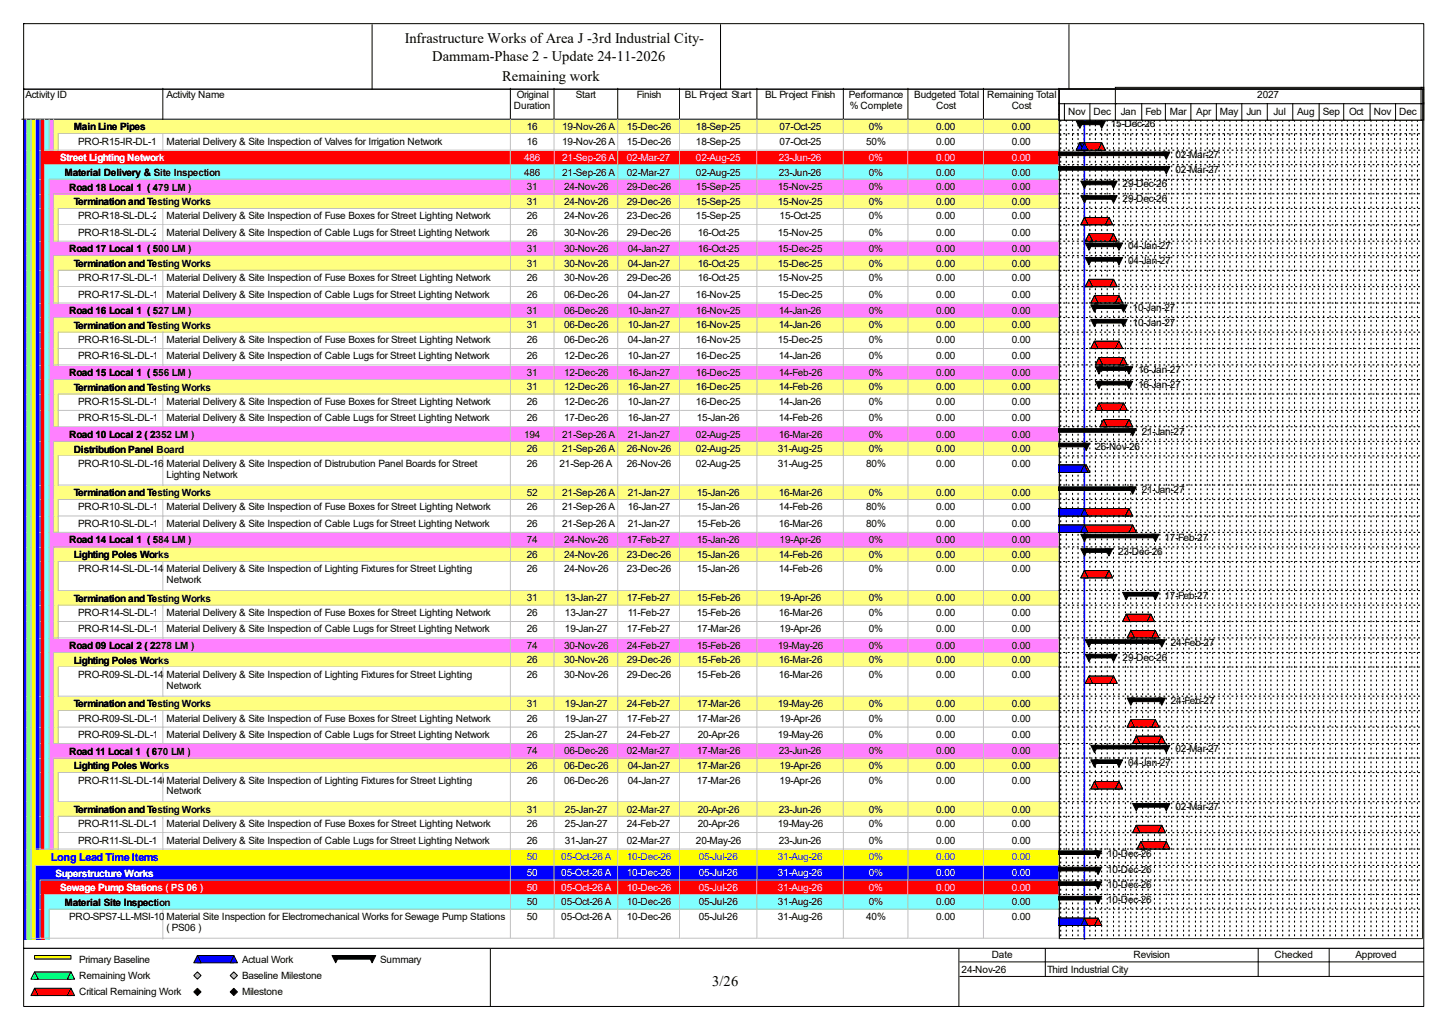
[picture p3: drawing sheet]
<svg xmlns="http://www.w3.org/2000/svg" width="420mm" height="297mm" viewBox="0 0 420 297" stroke-linecap="round" stroke-linejoin="round" font-family="sans-serif">
<defs><g id="words">
<g font-size="4.2">
<text x="117.3" y="12.4">Infrastructure Works of Area J -3rd Industrial City-</text>
<text x="125.3" y="17.7">Dammam-Phase 2 - Update 24-11-2026</text>
<text x="145.5" y="23.5">Remaining work</text>
<text x="206.5" y="285.6">3/26</text>
</g>
<text font-size="3.2" fill="#00f" x="14.8" y="249.5">Long Lead Time Items</text>
<g font-size="2.9">
<text x="7.4" y="28.4">Activity ID</text>
<text x="48.3" y="28.4">Activity Name</text>
<text x="149.8" y="28.4">Original</text>
<text x="166.9" y="28.4">Start</text>
<text x="184.6" y="28.4">Finish</text>
<text x="198.5" y="28.4">BL Project Start</text>
<text x="221.8" y="28.4">BL Project Finish</text>
<text x="246" y="28.4">Performance</text>
<text x="265" y="28.4">Budgeted Total</text>
<text x="286.1" y="28.4">Remaining Total</text>
<text x="364.4" y="28.4">2027</text>
<text x="149" y="31.6">Duration</text>
<text x="246.3" y="31.6">% Complete</text>
<text x="271.4" y="31.6">Cost</text>
<text x="293.2" y="31.6">Cost</text>
<text x="302.7" y="33.2">Oct</text>
<text x="309.6" y="33.2">Nov</text>
<text x="316.9" y="33.2">Dec</text>
<text x="324.9" y="33.2">Jan</text>
<text x="332" y="33.2">Feb</text>
<text x="339.1" y="33.2">Mar</text>
<text x="346.8" y="33.2">Apr</text>
<text x="353.6" y="33.2">May</text>
<text x="361.3" y="33.2">Jun</text>
<text x="369.1" y="33.2">Jul</text>
<text x="376" y="33.2">Aug</text>
<text x="383.4" y="33.2">Sep</text>
<text x="391" y="33.2">Oct</text>
<text x="398.2" y="33.2">Nov</text>
<text x="405.6" y="33.2">Dec</text>
<text x="21.4" y="37.8">Main Line Pipes</text>
<text x="22.7" y="41.9">PRO-R15-IR-DL-110</text>
<text x="48.3" y="41.9">Material Delivery &amp; Site Inspection of Valves for Irrigation Network</text>
<text x="152.7" y="37.7">16</text>
<text x="152.7" y="41.9">16</text>
<text x="162.9" y="37.7">19-Nov-26 A</text>
<text x="162.9" y="41.9">19-Nov-26 A</text>
<text x="181.7" y="37.7">15-Dec-26</text>
<text x="181.7" y="41.9">15-Dec-26</text>
<text x="201.7" y="37.7">18-Sep-25</text>
<text x="201.7" y="41.9">18-Sep-25</text>
<text x="226" y="37.7">07-Oct-25</text>
<text x="226" y="41.9">07-Oct-25</text>
<text x="251" y="41.9">50%</text>
<text x="251.8" y="37.7">0%</text>
<text x="271.4" y="37.7">0.00</text>
<text x="271.4" y="41.9">0.00</text>
<text x="293.2" y="37.7">0.00</text>
<text x="293.2" y="41.9">0.00</text>
<text x="322" y="36.9">15-Dec-26</text>
<text x="340.7" y="45.9">02-Mar-27</text>
<text x="18.7" y="51">Material Delivery &amp; Site Inspection</text>
<text x="151.9" y="50.9">486</text>
<text x="162.9" y="50.9">21-Sep-26 A</text>
<text x="181.7" y="50.9">02-Mar-27</text>
<text x="201.7" y="50.9">02-Aug-25</text>
<text x="225.7" y="50.9">23-Jun-26</text>
<text x="251.8" y="50.9">0%</text>
<text x="271.4" y="50.9">0.00</text>
<text x="293.2" y="50.9">0.00</text>
<text x="340.7" y="50.1">02-Mar-27</text>
<text x="20" y="55.2">Road 18 Local 1 ( 479 LM )</text>
<text x="21.4" y="59.4">Termination and Testing Works</text>
<text x="152.7" y="55.1">31</text>
<text x="152.7" y="59.3">31</text>
<text x="163.5" y="55.1">24-Nov-26</text>
<text x="163.5" y="59.3">24-Nov-26</text>
<text x="181.7" y="55.1">29-Dec-26</text>
<text x="181.7" y="59.3">29-Dec-26</text>
<text x="201.7" y="55.1">15-Sep-25</text>
<text x="201.7" y="59.3">15-Sep-25</text>
<text x="225.5" y="55.1">15-Nov-25</text>
<text x="225.5" y="59.3">15-Nov-25</text>
<text x="251.8" y="55.1">0%</text>
<text x="251.8" y="59.3">0%</text>
<text x="271.4" y="55.1">0.00</text>
<text x="271.4" y="59.3">0.00</text>
<text x="293.2" y="55.1">0.00</text>
<text x="293.2" y="59.3">0.00</text>
<text x="325.4" y="54.3">29-Dec-26</text>
<text x="325.4" y="58.5">29-Dec-26</text>
<text x="22.7" y="63.5">PRO-R18-SL-DL-210Material Delivery &amp; Site Inspection of Fuse Boxes for Street Lighting Network</text>
<text x="152.7" y="63.5">26</text>
<text x="163.5" y="63.5">24-Nov-26</text>
<text x="181.7" y="63.5">23-Dec-26</text>
<text x="201.7" y="63.5">15-Sep-25</text>
<text x="226" y="63.5">15-Oct-25</text>
<text x="251.8" y="63.5">0%</text>
<text x="271.4" y="63.5">0.00</text>
<text x="293.2" y="63.5">0.00</text>
<text x="22.7" y="68.3">PRO-R18-SL-DL-250Material Delivery &amp; Site Inspection of Cable Lugs for Street Lighting Network</text>
<text x="152.7" y="68.3">26</text>
<text x="163.5" y="68.3">30-Nov-26</text>
<text x="181.7" y="68.3">29-Dec-26</text>
<text x="202.3" y="68.3">16-Oct-25</text>
<text x="225.5" y="68.3">15-Nov-25</text>
<text x="251.8" y="68.3">0%</text>
<text x="271.4" y="68.3">0.00</text>
<text x="293.2" y="68.3">0.00</text>
<text x="20" y="73.1">Road 17 Local 1 ( 500 LM )</text>
<text x="21.4" y="77.3">Termination and Testing Works</text>
<text x="152.7" y="73">31</text>
<text x="152.7" y="77.3">31</text>
<text x="163.5" y="73">30-Nov-26</text>
<text x="163.5" y="77.3">30-Nov-26</text>
<text x="181.9" y="73">04-Jan-27</text>
<text x="181.9" y="77.3">04-Jan-27</text>
<text x="202.3" y="73">16-Oct-25</text>
<text x="202.3" y="77.3">16-Oct-25</text>
<text x="225.5" y="73">15-Dec-25</text>
<text x="225.5" y="77.3">15-Dec-25</text>
<text x="251.8" y="73">0%</text>
<text x="251.8" y="77.3">0%</text>
<text x="271.4" y="73">0.00</text>
<text x="271.4" y="77.3">0.00</text>
<text x="293.2" y="73">0.00</text>
<text x="293.2" y="77.3">0.00</text>
<text x="327" y="72.2">04-Jan-27</text>
<text x="327" y="76.5">04-Jan-27</text>
<text x="22.7" y="81.4">PRO-R17-SL-DL-130Material Delivery &amp; Site Inspection of Fuse Boxes for Street Lighting Network</text>
<text x="152.7" y="81.4">26</text>
<text x="163.5" y="81.4">30-Nov-26</text>
<text x="181.7" y="81.4">29-Dec-26</text>
<text x="202.3" y="81.4">16-Oct-25</text>
<text x="225.5" y="81.4">15-Nov-25</text>
<text x="251.8" y="81.4">0%</text>
<text x="271.4" y="81.4">0.00</text>
<text x="293.2" y="81.4">0.00</text>
<text x="22.7" y="86.2">PRO-R17-SL-DL-170Material Delivery &amp; Site Inspection of Cable Lugs for Street Lighting Network</text>
<text x="152.7" y="86.2">26</text>
<text x="163.5" y="86.2">06-Dec-26</text>
<text x="181.9" y="86.2">04-Jan-27</text>
<text x="201.7" y="86.2">16-Nov-25</text>
<text x="225.5" y="86.2">15-Dec-25</text>
<text x="251.8" y="86.2">0%</text>
<text x="271.4" y="86.2">0.00</text>
<text x="293.2" y="86.2">0.00</text>
<text x="20" y="91.1">Road 16 Local 1 ( 527 LM )</text>
<text x="21.4" y="95.3">Termination and Testing Works</text>
<text x="152.7" y="91">31</text>
<text x="152.7" y="95.2">31</text>
<text x="163.5" y="91">06-Dec-26</text>
<text x="163.5" y="95.2">06-Dec-26</text>
<text x="181.9" y="91">10-Jan-27</text>
<text x="181.9" y="95.2">10-Jan-27</text>
<text x="201.7" y="91">16-Nov-25</text>
<text x="201.7" y="95.2">16-Nov-25</text>
<text x="225.7" y="91">14-Jan-26</text>
<text x="225.7" y="95.2">14-Jan-26</text>
<text x="251.8" y="91">0%</text>
<text x="251.8" y="95.2">0%</text>
<text x="271.4" y="91">0.00</text>
<text x="271.4" y="95.2">0.00</text>
<text x="293.2" y="91">0.00</text>
<text x="293.2" y="95.2">0.00</text>
<text x="328.3" y="90.2">10-Jan-27</text>
<text x="328.3" y="94.4">10-Jan-27</text>
<text x="22.7" y="99.4">PRO-R16-SL-DL-130Material Delivery &amp; Site Inspection of Fuse Boxes for Street Lighting Network</text>
<text x="152.7" y="99.4">26</text>
<text x="163.5" y="99.4">06-Dec-26</text>
<text x="181.9" y="99.4">04-Jan-27</text>
<text x="201.7" y="99.4">16-Nov-25</text>
<text x="225.5" y="99.4">15-Dec-25</text>
<text x="251.8" y="99.4">0%</text>
<text x="271.4" y="99.4">0.00</text>
<text x="293.2" y="99.4">0.00</text>
<text x="22.7" y="104.1">PRO-R16-SL-DL-170Material Delivery &amp; Site Inspection of Cable Lugs for Street Lighting Network</text>
<text x="152.7" y="104.1">26</text>
<text x="163.5" y="104.1">12-Dec-26</text>
<text x="181.9" y="104.1">10-Jan-27</text>
<text x="201.7" y="104.1">16-Dec-25</text>
<text x="225.7" y="104.1">14-Jan-26</text>
<text x="251.8" y="104.1">0%</text>
<text x="271.4" y="104.1">0.00</text>
<text x="293.2" y="104.1">0.00</text>
<text x="20" y="109">Road 15 Local 1 ( 556 LM )</text>
<text x="21.4" y="113.2">Termination and Testing Works</text>
<text x="152.7" y="108.9">31</text>
<text x="152.7" y="113.1">31</text>
<text x="163.5" y="108.9">12-Dec-26</text>
<text x="163.5" y="113.1">12-Dec-26</text>
<text x="181.9" y="108.9">16-Jan-27</text>
<text x="181.9" y="113.1">16-Jan-27</text>
<text x="201.7" y="108.9">16-Dec-25</text>
<text x="201.7" y="113.1">16-Dec-25</text>
<text x="225.7" y="108.9">14-Feb-26</text>
<text x="225.7" y="113.1">14-Feb-26</text>
<text x="251.8" y="108.9">0%</text>
<text x="251.8" y="113.1">0%</text>
<text x="271.4" y="108.9">0.00</text>
<text x="271.4" y="113.1">0.00</text>
<text x="293.2" y="108.9">0.00</text>
<text x="293.2" y="113.1">0.00</text>
<text x="329.9" y="108.1">16-Jan-27</text>
<text x="329.9" y="112.3">16-Jan-27</text>
<text x="22.7" y="117.3">PRO-R15-SL-DL-130Material Delivery &amp; Site Inspection of Fuse Boxes for Street Lighting Network</text>
<text x="152.7" y="117.3">26</text>
<text x="163.5" y="117.3">12-Dec-26</text>
<text x="181.9" y="117.3">10-Jan-27</text>
<text x="201.7" y="117.3">16-Dec-25</text>
<text x="225.7" y="117.3">14-Jan-26</text>
<text x="251.8" y="117.3">0%</text>
<text x="271.4" y="117.3">0.00</text>
<text x="293.2" y="117.3">0.00</text>
<text x="22.7" y="122.1">PRO-R15-SL-DL-170Material Delivery &amp; Site Inspection of Cable Lugs for Street Lighting Network</text>
<text x="152.7" y="122.1">26</text>
<text x="163.5" y="122.1">17-Dec-26</text>
<text x="181.9" y="122.1">16-Jan-27</text>
<text x="202" y="122.1">15-Jan-26</text>
<text x="225.7" y="122.1">14-Feb-26</text>
<text x="251.8" y="122.1">0%</text>
<text x="271.4" y="122.1">0.00</text>
<text x="293.2" y="122.1">0.00</text>
<text x="20" y="126.9">Road 10 Local 2 ( 2352 LM )</text>
<text x="21.4" y="131.1">Distribution Panel Board</text>
<text x="151.9" y="126.8">194</text>
<text x="152.7" y="131.1">26</text>
<text x="162.9" y="126.8">21-Sep-26 A</text>
<text x="162.9" y="131.1">21-Sep-26 A</text>
<text x="181.7" y="131.1">26-Nov-26</text>
<text x="181.9" y="126.8">21-Jan-27</text>
<text x="201.7" y="126.8">02-Aug-25</text>
<text x="201.7" y="131.1">02-Aug-25</text>
<text x="225.5" y="131.1">31-Aug-25</text>
<text x="225.7" y="126.8">16-Mar-26</text>
<text x="251.8" y="126.8">0%</text>
<text x="251.8" y="131.1">0%</text>
<text x="271.4" y="126.8">0.00</text>
<text x="271.4" y="131.1">0.00</text>
<text x="293.2" y="126.8">0.00</text>
<text x="293.2" y="131.1">0.00</text>
<text x="317.5" y="130.3">26-Nov-26</text>
<text x="330.9" y="126">21-Jan-27</text>
<text x="22.7" y="135.3">PRO-R10-SL-DL-160Material Delivery &amp; Site Inspection of Distrubution Panel Boards for Street</text>
<text x="152.7" y="135.3">26</text>
<text x="162.2" y="135.3">21-Sep-26 A</text>
<text x="181.7" y="135.3">26-Nov-26</text>
<text x="201.7" y="135.3">02-Aug-25</text>
<text x="225.5" y="135.3">31-Aug-25</text>
<text x="251" y="135.3">80%</text>
<text x="271.4" y="135.3">0.00</text>
<text x="293.2" y="135.3">0.00</text>
<text x="21.4" y="143.8">Termination and Testing Works</text>
<text x="48.3" y="138.4">Lighting Network</text>
<text x="152.7" y="143.7">52</text>
<text x="162.9" y="143.7">21-Sep-26 A</text>
<text x="181.9" y="143.7">21-Jan-27</text>
<text x="202" y="143.7">15-Jan-26</text>
<text x="225.7" y="143.7">16-Mar-26</text>
<text x="251.8" y="143.7">0%</text>
<text x="271.4" y="143.7">0.00</text>
<text x="293.2" y="143.7">0.00</text>
<text x="330.9" y="142.9">21-Jan-27</text>
<text x="22.7" y="147.9">PRO-R10-SL-DL-130Material Delivery &amp; Site Inspection of Fuse Boxes for Street Lighting Network</text>
<text x="152.7" y="147.9">26</text>
<text x="162.9" y="147.9">21-Sep-26 A</text>
<text x="181.9" y="147.9">16-Jan-27</text>
<text x="202" y="147.9">15-Jan-26</text>
<text x="225.7" y="147.9">14-Feb-26</text>
<text x="251" y="147.9">80%</text>
<text x="271.4" y="147.9">0.00</text>
<text x="293.2" y="147.9">0.00</text>
<text x="22.7" y="152.7">PRO-R10-SL-DL-170Material Delivery &amp; Site Inspection of Cable Lugs for Street Lighting Network</text>
<text x="152.7" y="152.7">26</text>
<text x="162.9" y="152.7">21-Sep-26 A</text>
<text x="181.9" y="152.7">21-Jan-27</text>
<text x="202" y="152.7">15-Feb-26</text>
<text x="225.7" y="152.7">16-Mar-26</text>
<text x="251" y="152.7">80%</text>
<text x="271.4" y="152.7">0.00</text>
<text x="293.2" y="152.7">0.00</text>
<text x="20" y="157.5">Road 14 Local 1 ( 584 LM )</text>
<text x="21.4" y="161.7">Lighting Poles Works</text>
<text x="152.7" y="157.4">74</text>
<text x="152.7" y="161.6">26</text>
<text x="163.5" y="157.4">24-Nov-26</text>
<text x="163.5" y="161.6">24-Nov-26</text>
<text x="181.7" y="157.4">17-Feb-27</text>
<text x="181.7" y="161.6">23-Dec-26</text>
<text x="202" y="157.4">15-Jan-26</text>
<text x="202" y="161.6">15-Jan-26</text>
<text x="225.7" y="161.6">14-Feb-26</text>
<text x="226" y="157.4">19-Apr-26</text>
<text x="251.8" y="157.4">0%</text>
<text x="251.8" y="161.6">0%</text>
<text x="271.4" y="157.4">0.00</text>
<text x="271.4" y="161.6">0.00</text>
<text x="293.2" y="157.4">0.00</text>
<text x="293.2" y="161.6">0.00</text>
<text x="324.1" y="160.8">23-Dec-26</text>
<text x="337.5" y="156.6">17-Feb-27</text>
<text x="22.7" y="165.9">PRO-R14-SL-DL-140Material Delivery &amp; Site Inspection of Lighting Fixtures for Street Lighting</text>
<text x="152.7" y="165.9">26</text>
<text x="163.5" y="165.9">24-Nov-26</text>
<text x="181.7" y="165.9">23-Dec-26</text>
<text x="202" y="165.9">15-Jan-26</text>
<text x="225.7" y="165.9">14-Feb-26</text>
<text x="251.8" y="165.9">0%</text>
<text x="271.4" y="165.9">0.00</text>
<text x="293.2" y="165.9">0.00</text>
<text x="48.3" y="169">Network</text>
<text x="337.5" y="173.5">17-Feb-27</text>
<text x="21.4" y="174.4">Termination and Testing Works</text>
<text x="22.7" y="178.5">PRO-R14-SL-DL-130Material Delivery &amp; Site Inspection of Fuse Boxes for Street Lighting Network</text>
<text x="152.7" y="174.3">31</text>
<text x="152.7" y="178.5">26</text>
<text x="163.7" y="174.3">13-Jan-27</text>
<text x="163.7" y="178.5">13-Jan-27</text>
<text x="181.7" y="174.3">17-Feb-27</text>
<text x="181.9" y="178.5">11-Feb-27</text>
<text x="202" y="174.3">15-Feb-26</text>
<text x="202" y="178.5">15-Feb-26</text>
<text x="225.7" y="178.5">16-Mar-26</text>
<text x="226" y="174.3">19-Apr-26</text>
<text x="251.8" y="174.3">0%</text>
<text x="251.8" y="178.5">0%</text>
<text x="271.4" y="174.3">0.00</text>
<text x="271.4" y="178.5">0.00</text>
<text x="293.2" y="174.3">0.00</text>
<text x="293.2" y="178.5">0.00</text>
<text x="22.7" y="183.3">PRO-R14-SL-DL-170Material Delivery &amp; Site Inspection of Cable Lugs for Street Lighting Network</text>
<text x="152.7" y="183.3">26</text>
<text x="163.7" y="183.3">19-Jan-27</text>
<text x="181.7" y="183.3">17-Feb-27</text>
<text x="202" y="183.3">17-Mar-26</text>
<text x="226" y="183.3">19-Apr-26</text>
<text x="251.8" y="183.3">0%</text>
<text x="271.4" y="183.3">0.00</text>
<text x="293.2" y="183.3">0.00</text>
<text x="20" y="188.1">Road 09 Local 2 ( 2278 LM )</text>
<text x="152.7" y="188">74</text>
<text x="163.5" y="188">30-Nov-26</text>
<text x="181.7" y="188">24-Feb-27</text>
<text x="202" y="188">15-Feb-26</text>
<text x="225.5" y="188">19-May-26</text>
<text x="251.8" y="188">0%</text>
<text x="271.4" y="188">0.00</text>
<text x="293.2" y="188">0.00</text>
<text x="325.4" y="191.4">29-Dec-26</text>
<text x="339.4" y="187.2">24-Feb-27</text>
<text x="21.4" y="192.3">Lighting Poles Works</text>
<text x="22.7" y="196.4">PRO-R09-SL-DL-140Material Delivery &amp; Site Inspection of Lighting Fixtures for Street Lighting</text>
<text x="152.7" y="192.2">26</text>
<text x="152.7" y="196.4">26</text>
<text x="163.5" y="192.2">30-Nov-26</text>
<text x="163.5" y="196.4">30-Nov-26</text>
<text x="181.7" y="192.2">29-Dec-26</text>
<text x="181.7" y="196.4">29-Dec-26</text>
<text x="202" y="192.2">15-Feb-26</text>
<text x="202" y="196.4">15-Feb-26</text>
<text x="225.7" y="192.2">16-Mar-26</text>
<text x="225.7" y="196.4">16-Mar-26</text>
<text x="251.8" y="192.2">0%</text>
<text x="251.8" y="196.4">0%</text>
<text x="271.4" y="192.2">0.00</text>
<text x="271.4" y="196.4">0.00</text>
<text x="293.2" y="192.2">0.00</text>
<text x="293.2" y="196.4">0.00</text>
<text x="48.3" y="199.6">Network</text>
<text x="21.4" y="205">Termination and Testing Works</text>
<text x="22.7" y="209.1">PRO-R09-SL-DL-130Material Delivery &amp; Site Inspection of Fuse Boxes for Street Lighting Network</text>
<text x="152.7" y="204.9">31</text>
<text x="152.7" y="209.1">26</text>
<text x="163.7" y="204.9">19-Jan-27</text>
<text x="163.7" y="209.1">19-Jan-27</text>
<text x="181.7" y="204.9">24-Feb-27</text>
<text x="181.7" y="209.1">17-Feb-27</text>
<text x="202" y="204.9">17-Mar-26</text>
<text x="202" y="209.1">17-Mar-26</text>
<text x="225.5" y="204.9">19-May-26</text>
<text x="226" y="209.1">19-Apr-26</text>
<text x="251.8" y="204.9">0%</text>
<text x="251.8" y="209.1">0%</text>
<text x="271.4" y="204.9">0.00</text>
<text x="271.4" y="209.1">0.00</text>
<text x="293.2" y="204.9">0.00</text>
<text x="293.2" y="209.1">0.00</text>
<text x="339.4" y="204.1">24-Feb-27</text>
<text x="22.7" y="213.8">PRO-R09-SL-DL-170Material Delivery &amp; Site Inspection of Cable Lugs for Street Lighting Network</text>
<text x="152.7" y="213.8">26</text>
<text x="163.7" y="213.8">25-Jan-27</text>
<text x="181.7" y="213.8">24-Feb-27</text>
<text x="202.3" y="213.8">20-Apr-26</text>
<text x="225.5" y="213.8">19-May-26</text>
<text x="251.8" y="213.8">0%</text>
<text x="271.4" y="213.8">0.00</text>
<text x="293.2" y="213.8">0.00</text>
<text x="20" y="218.7">Road 11 Local 1 ( 670 LM )</text>
<text x="152.7" y="218.6">74</text>
<text x="163.5" y="218.6">06-Dec-26</text>
<text x="181.7" y="218.6">02-Mar-27</text>
<text x="202" y="218.6">17-Mar-26</text>
<text x="225.7" y="218.6">23-Jun-26</text>
<text x="251.8" y="218.6">0%</text>
<text x="271.4" y="218.6">0.00</text>
<text x="293.2" y="218.6">0.00</text>
<text x="327" y="222">04-Jan-27</text>
<text x="340.7" y="217.8">02-Mar-27</text>
<text x="21.4" y="222.9">Lighting Poles Works</text>
<text x="22.7" y="227">PRO-R11-SL-DL-140Material Delivery &amp; Site Inspection of Lighting Fixtures for Street Lighting</text>
<text x="152.7" y="222.8">26</text>
<text x="152.7" y="227">26</text>
<text x="163.5" y="222.8">06-Dec-26</text>
<text x="163.5" y="227">06-Dec-26</text>
<text x="181.9" y="222.8">04-Jan-27</text>
<text x="181.9" y="227">04-Jan-27</text>
<text x="202" y="222.8">17-Mar-26</text>
<text x="202" y="227">17-Mar-26</text>
<text x="226" y="222.8">19-Apr-26</text>
<text x="226" y="227">19-Apr-26</text>
<text x="251.8" y="222.8">0%</text>
<text x="251.8" y="227">0%</text>
<text x="271.4" y="222.8">0.00</text>
<text x="271.4" y="227">0.00</text>
<text x="293.2" y="222.8">0.00</text>
<text x="293.2" y="227">0.00</text>
<text x="48.3" y="230.2">Network</text>
<text x="21.4" y="235.5">Termination and Testing Works</text>
<text x="22.7" y="239.7">PRO-R11-SL-DL-130Material Delivery &amp; Site Inspection of Fuse Boxes for Street Lighting Network</text>
<text x="152.7" y="235.5">31</text>
<text x="152.7" y="239.7">26</text>
<text x="163.7" y="235.5">25-Jan-27</text>
<text x="163.7" y="239.7">25-Jan-27</text>
<text x="181.7" y="235.5">02-Mar-27</text>
<text x="181.7" y="239.7">24-Feb-27</text>
<text x="202.3" y="235.5">20-Apr-26</text>
<text x="202.3" y="239.7">20-Apr-26</text>
<text x="225.5" y="239.7">19-May-26</text>
<text x="225.7" y="235.5">23-Jun-26</text>
<text x="251.8" y="235.5">0%</text>
<text x="251.8" y="239.7">0%</text>
<text x="271.4" y="235.5">0.00</text>
<text x="271.4" y="239.7">0.00</text>
<text x="293.2" y="235.5">0.00</text>
<text x="293.2" y="239.7">0.00</text>
<text x="340.7" y="234.7">02-Mar-27</text>
<text x="22.7" y="244.4">PRO-R11-SL-DL-170Material Delivery &amp; Site Inspection of Cable Lugs for Street Lighting Network</text>
<text x="152.7" y="244.4">26</text>
<text x="163.7" y="244.4">31-Jan-27</text>
<text x="181.7" y="244.4">02-Mar-27</text>
<text x="201.7" y="244.4">20-May-26</text>
<text x="225.7" y="244.4">23-Jun-26</text>
<text x="251.8" y="244.4">0%</text>
<text x="271.4" y="244.4">0.00</text>
<text x="293.2" y="244.4">0.00</text>
<text x="320.9" y="248.4">10-Dec-26</text>
<text x="320.9" y="253.1">10-Dec-26</text>
<text x="320.9" y="257.3">10-Dec-26</text>
<text x="18.7" y="262.4">Material Site Inspection</text>
<text x="152.7" y="262.3">50</text>
<text x="162.7" y="262.3">05-Oct-26 A</text>
<text x="181.7" y="262.3">10-Dec-26</text>
<text x="202.5" y="262.3">05-Jul-26</text>
<text x="225.5" y="262.3">31-Aug-26</text>
<text x="251.8" y="262.3">0%</text>
<text x="271.4" y="262.3">0.00</text>
<text x="293.2" y="262.3">0.00</text>
<text x="320.9" y="261.6">10-Dec-26</text>
<text x="20" y="266.6">PRO-SPS7-LL-MSI-10</text>
<text x="48.3" y="266.6">Material Site Inspection for Electromechanical Works for Sewage Pump Stations</text>
<text x="48.3" y="269.7">( PS06 )</text>
<text x="152.7" y="266.6">50</text>
<text x="162.7" y="266.6">05-Oct-26 A</text>
<text x="181.7" y="266.6">10-Dec-26</text>
<text x="202.5" y="266.6">05-Jul-26</text>
<text x="225.5" y="266.6">31-Aug-26</text>
<text x="251" y="266.6">40%</text>
<text x="271.4" y="266.6">0.00</text>
<text x="293.2" y="266.6">0.00</text>
<text x="22.9" y="279">Primary Baseline</text>
<text x="70.1" y="279">Actual Work</text>
<text x="110.2" y="279">Summary</text>
<text x="278.7" y="281.9">24-Nov-26</text>
<text x="287.4" y="277.7">Date</text>
<text x="303.5" y="281.9">Third Industrial City</text>
<text x="328.5" y="277.7">Revision</text>
<text x="369.4" y="277.7">Checked</text>
<text x="392.9" y="277.7">Approved</text>
<text x="22.9" y="283.7">Remaining Work</text>
<text x="70.1" y="283.7">Baseline Milestone</text>
<text x="22.9" y="288.5">Critical Remaining Work</text>
<text x="70.1" y="288.5">Milestone</text>
</g>
<g font-size="2.9" fill="#fff">
<text x="17.4" y="46.7">Street Lighting Network</text>
<text x="151.9" y="46.7">486</text>
<text x="162.9" y="46.7">21-Sep-26 A</text>
<text x="181.7" y="46.7">02-Mar-27</text>
<text x="201.7" y="46.7">02-Aug-25</text>
<text x="225.7" y="46.7">23-Jun-26</text>
<text x="251.8" y="46.7">0%</text>
<text x="271.4" y="46.7">0.00</text>
<text x="293.2" y="46.7">0.00</text>
<text x="16.1" y="254">Superstructure Works</text>
<text x="152.7" y="253.9">50</text>
<text x="162.7" y="253.9">05-Oct-26 A</text>
<text x="181.7" y="253.9">10-Dec-26</text>
<text x="202.5" y="253.9">05-Jul-26</text>
<text x="225.5" y="253.9">31-Aug-26</text>
<text x="251.8" y="253.9">0%</text>
<text x="271.4" y="253.9">0.00</text>
<text x="293.2" y="253.9">0.00</text>
<text x="17.4" y="258.2">Sewage Pump Stations ( PS 06 )</text>
<text x="152.7" y="258.1">50</text>
<text x="162.7" y="258.1">05-Oct-26 A</text>
<text x="181.7" y="258.1">10-Dec-26</text>
<text x="202.5" y="258.1">05-Jul-26</text>
<text x="225.5" y="258.1">31-Aug-26</text>
<text x="251.8" y="258.1">0%</text>
<text x="271.4" y="258.1">0.00</text>
<text x="293.2" y="258.1">0.00</text>
</g>
<g font-size="2.9" fill="#00f">
<text x="152.7" y="249.2">50</text>
<text x="162.7" y="249.2">05-Oct-26 A</text>
<text x="181.7" y="249.2">10-Dec-26</text>
<text x="202.5" y="249.2">05-Jul-26</text>
<text x="225.5" y="249.2">31-Aug-26</text>
<text x="251.8" y="249.2">0%</text>
<text x="271.4" y="249.2">0.00</text>
<text x="293.2" y="249.2">0.00</text>
</g>
</g></defs>
<path d="M47.2 25.6v8.9h-40.9" fill="none" stroke="#000" stroke-width=".29"/>
<path d="M47.5 25.6h100.7v9.2h-100.7z" fill="#fff"/>
<path d="M147.9 25.6v8.9h-100.7" fill="none" stroke="#000" stroke-width=".29"/>
<path d="M148.2 25.6h12.7v9.2h-12.7z" fill="#fff"/>
<path d="M160.6 25.6v8.9h-12.7" fill="none" stroke="#000" stroke-width=".29"/>
<path d="M160.9 25.6h18.4v9.2h-18.4z" fill="#fff"/>
<path d="M179 25.6v8.9h-18.4" fill="none" stroke="#000" stroke-width=".29"/>
<path d="M179.3 25.6h17.9v9.2h-17.9z" fill="#fff"/>
<path d="M197 25.6v8.9h-18" fill="none" stroke="#000" stroke-width=".29"/>
<path d="M197.2 25.6h22.5v9.2h-22.5z" fill="#fff"/>
<path d="M219.4 25.6v8.9h-22.4" fill="none" stroke="#000" stroke-width=".29"/>
<path d="M219.7 25.6h25v9.2h-25z" fill="#fff"/>
<path d="M244.4 25.6v8.9h-25" fill="none" stroke="#000" stroke-width=".29"/>
<path d="M244.7 25.6h18.7v9.2h-18.7z" fill="#fff"/>
<path d="M263.2 25.6v8.9h-18.8" fill="none" stroke="#000" stroke-width=".29"/>
<path d="M263.4 25.6h21.9v9.2h-21.9z" fill="#fff"/>
<path d="M285 25.6v8.9h-21.8" fill="none" stroke="#000" stroke-width=".29"/>
<path d="M285.3 25.6h21.9v9.2h-21.9z" fill="#fff"/>
<path d="M306.9 25.6v8.9h-21.9" fill="none" stroke="#000" stroke-width=".29"/>
<path d="M6.6 34.8h1.3v4.2h-1.3z" fill="#00f"/>
<path d="M7.6 34.5v4.5" fill="none" stroke="#c0c0c0" stroke-width=".29"/>
<path d="M7.9 34.8h1.3v4.2h-1.3z" fill="#80ff80"/>
<path d="M9 34.5v4.5" fill="none" stroke="#c0c0c0" stroke-width=".29"/>
<path d="M9.2 34.8h1.3v4.2h-1.3z" fill="#ff0"/>
<path d="M10.3 34.5v4.5" fill="none" stroke="#c0c0c0" stroke-width=".29"/>
<path d="M10.5 34.8h1.4v4.2h-1.4z" fill="#00f"/>
<path d="M11.6 34.5v4.5" fill="none" stroke="#c0c0c0" stroke-width=".29"/>
<path d="M11.9 34.8h1.3v4.2h-1.3z" fill="#f00"/>
<path d="M12.9 34.5v4.5" fill="none" stroke="#c0c0c0" stroke-width=".29"/>
<path d="M13.2 34.8h1.3v4.2h-1.3z" fill="#80ffff"/>
<path d="M14.2 34.5v4.5" fill="none" stroke="#c0c0c0" stroke-width=".29"/>
<path d="M14.5 34.8h1.3v4.2h-1.3z" fill="#ff80ff"/>
<path d="M15.6 34.5v4.5" fill="none" stroke="#c0c0c0" stroke-width=".29"/>
<path d="M15.8 34.8h31.7v4.2h-31.7z" fill="#ffff80"/>
<path d="M16.9 38.8h30.6" fill="none" stroke="#c0c0c0" stroke-width=".29"/>
<path d="M47.5 34.8h100.7v4.2h-100.7z" fill="#ffff80"/>
<path d="M147.9 34.5v4.3h-100.4" fill="none" stroke="#c0c0c0" stroke-width=".29"/>
<path d="M148.2 34.8h12.7v4.2h-12.7z" fill="#ffff80"/>
<path d="M160.6 34.5v4.3h-12.4" fill="none" stroke="#c0c0c0" stroke-width=".29"/>
<path d="M160.9 34.8h18.4v4.2h-18.4z" fill="#ffff80"/>
<path d="M179 34.5v4.3h-18.1" fill="none" stroke="#c0c0c0" stroke-width=".29"/>
<path d="M179.3 34.8h17.9v4.2h-17.9z" fill="#ffff80"/>
<path d="M197 34.5v4.3h-17.7" fill="none" stroke="#c0c0c0" stroke-width=".29"/>
<path d="M197.2 34.8h22.5v4.2h-22.5z" fill="#ffff80"/>
<path d="M219.4 34.5v4.3h-22.2" fill="none" stroke="#c0c0c0" stroke-width=".29"/>
<path d="M219.7 34.8h25v4.2h-25z" fill="#ffff80"/>
<path d="M244.4 34.5v4.3h-24.7" fill="none" stroke="#c0c0c0" stroke-width=".29"/>
<path d="M244.7 34.8h18.7v4.2h-18.7z" fill="#ffff80"/>
<path d="M263.2 34.5v4.3h-18.5" fill="none" stroke="#c0c0c0" stroke-width=".29"/>
<path d="M263.4 34.8h21.9v4.2h-21.9z" fill="#ffff80"/>
<path d="M285 34.5v4.3h-21.6" fill="none" stroke="#c0c0c0" stroke-width=".29"/>
<path d="M285.3 34.8h21.9v4.2h-21.9z" fill="#ffff80"/>
<path d="M306.9 34.5v4.3h-21.6" fill="none" stroke="#c0c0c0" stroke-width=".29"/>
<path d="M6.6 39h1.3v4.8h-1.3z" fill="#00f"/>
<path d="M7.6 38.8v5" fill="none" stroke="#c0c0c0" stroke-width=".29"/>
<path d="M7.9 39h1.3v4.8h-1.3z" fill="#80ff80"/>
<path d="M9 38.8v5" fill="none" stroke="#c0c0c0" stroke-width=".29"/>
<path d="M9.2 39h1.3v4.8h-1.3z" fill="#ff0"/>
<path d="M10.3 38.8v5" fill="none" stroke="#c0c0c0" stroke-width=".29"/>
<path d="M10.5 39h1.4v4.8h-1.4z" fill="#00f"/>
<path d="M11.6 38.8v5" fill="none" stroke="#c0c0c0" stroke-width=".29"/>
<path d="M11.9 39h1.3v4.8h-1.3z" fill="#f00"/>
<path d="M12.9 38.8v5" fill="none" stroke="#c0c0c0" stroke-width=".29"/>
<path d="M13.2 39h1.3v4.8h-1.3z" fill="#80ffff"/>
<path d="M14.2 38.8v5M12.9 43.5h1.6" fill="none" stroke="#c0c0c0" stroke-width=".29"/>
<path d="M14.5 39h1.3v4.8h-1.3z" fill="#ff80ff"/>
<path d="M15.6 38.8v5M14.2 43.5h1.6" fill="none" stroke="#c0c0c0" stroke-width=".29"/>
<path d="M15.8 39h1.3v4.8h-1.3z" fill="#ffff80"/>
<path d="M16.9 38.8v5M15.6 43.5h1.5" fill="none" stroke="#c0c0c0" stroke-width=".29"/>
<path d="M17.1 39h30.4v4.8h-30.4z" fill="#fff"/>
<path d="M47.2 38.8v5M16.9 43.5h30.6" fill="none" stroke="#c0c0c0" stroke-width=".29"/>
<path d="M47.5 39h100.7v4.8h-100.7z" fill="#fff"/>
<path d="M147.9 38.8v4.7h-100.4" fill="none" stroke="#c0c0c0" stroke-width=".29"/>
<path d="M148.2 39h12.7v4.8h-12.7z" fill="#fff"/>
<path d="M160.6 38.8v4.7h-12.4" fill="none" stroke="#c0c0c0" stroke-width=".29"/>
<path d="M160.9 39h18.4v4.8h-18.4z" fill="#fff"/>
<path d="M179 38.8v4.7h-18.1" fill="none" stroke="#c0c0c0" stroke-width=".29"/>
<path d="M179.3 39h17.9v4.8h-17.9z" fill="#fff"/>
<path d="M197 38.8v4.7h-17.7" fill="none" stroke="#c0c0c0" stroke-width=".29"/>
<path d="M197.2 39h22.5v4.8h-22.5z" fill="#fff"/>
<path d="M219.4 38.8v4.7h-22.2" fill="none" stroke="#c0c0c0" stroke-width=".29"/>
<path d="M219.7 39h25v4.8h-25z" fill="#fff"/>
<path d="M244.4 38.8v4.7h-24.7" fill="none" stroke="#c0c0c0" stroke-width=".29"/>
<path d="M244.7 39h18.7v4.8h-18.7z" fill="#fff"/>
<path d="M263.2 38.8v4.7h-18.5" fill="none" stroke="#c0c0c0" stroke-width=".29"/>
<path d="M263.4 39h21.9v4.8h-21.9z" fill="#fff"/>
<path d="M285 38.8v4.7h-21.6" fill="none" stroke="#c0c0c0" stroke-width=".29"/>
<path d="M285.3 39h21.9v4.8h-21.9z" fill="#fff"/>
<path d="M306.9 38.8v4.7h-21.6" fill="none" stroke="#c0c0c0" stroke-width=".29"/>
<path d="M6.6 43.8h1.3v4.2h-1.3z" fill="#00f"/>
<path d="M7.6 43.5v4.5" fill="none" stroke="#c0c0c0" stroke-width=".29"/>
<path d="M7.9 43.8h1.3v4.2h-1.3z" fill="#80ff80"/>
<path d="M9 43.5v4.5" fill="none" stroke="#c0c0c0" stroke-width=".29"/>
<path d="M9.2 43.8h1.3v4.2h-1.3z" fill="#ff0"/>
<path d="M10.3 43.5v4.5" fill="none" stroke="#c0c0c0" stroke-width=".29"/>
<path d="M10.5 43.8h1.4v4.2h-1.4z" fill="#00f"/>
<path d="M11.6 43.5v4.5" fill="none" stroke="#c0c0c0" stroke-width=".29"/>
<path d="M11.9 43.8h35.6v4.2h-35.6z" fill="#f00"/>
<path d="M12.9 47.7h34.6" fill="none" stroke="#c0c0c0" stroke-width=".29"/>
<path d="M47.5 43.8h100.7v4.2h-100.7z" fill="#f00"/>
<path d="M147.9 43.5v4.2h-100.4" fill="none" stroke="#c0c0c0" stroke-width=".29"/>
<path d="M148.2 43.8h12.7v4.2h-12.7z" fill="#f00"/>
<path d="M160.6 43.5v4.2h-12.4" fill="none" stroke="#c0c0c0" stroke-width=".29"/>
<path d="M160.9 43.8h18.4v4.2h-18.4z" fill="#f00"/>
<path d="M179 43.5v4.2h-18.1" fill="none" stroke="#c0c0c0" stroke-width=".29"/>
<path d="M179.3 43.8h17.9v4.2h-17.9z" fill="#f00"/>
<path d="M197 43.5v4.2h-17.7" fill="none" stroke="#c0c0c0" stroke-width=".29"/>
<path d="M197.2 43.8h22.5v4.2h-22.5z" fill="#f00"/>
<path d="M219.4 43.5v4.2h-22.2" fill="none" stroke="#c0c0c0" stroke-width=".29"/>
<path d="M219.7 43.8h25v4.2h-25z" fill="#f00"/>
<path d="M244.4 43.5v4.2h-24.7" fill="none" stroke="#c0c0c0" stroke-width=".29"/>
<path d="M244.7 43.8h18.7v4.2h-18.7z" fill="#f00"/>
<path d="M263.2 43.5v4.2h-18.5" fill="none" stroke="#c0c0c0" stroke-width=".29"/>
<path d="M263.4 43.8h21.9v4.2h-21.9z" fill="#f00"/>
<path d="M285 43.5v4.2h-21.6" fill="none" stroke="#c0c0c0" stroke-width=".29"/>
<path d="M285.3 43.8h21.9v4.2h-21.9z" fill="#f00"/>
<path d="M306.9 43.5v4.2h-21.6" fill="none" stroke="#c0c0c0" stroke-width=".29"/>
<path d="M6.6 48h1.3v4.2h-1.3z" fill="#00f"/>
<path d="M7.6 47.7v4.5" fill="none" stroke="#c0c0c0" stroke-width=".29"/>
<path d="M7.9 48h1.3v4.2h-1.3z" fill="#80ff80"/>
<path d="M9 47.7v4.5" fill="none" stroke="#c0c0c0" stroke-width=".29"/>
<path d="M9.2 48h1.3v4.2h-1.3z" fill="#ff0"/>
<path d="M10.3 47.7v4.5" fill="none" stroke="#c0c0c0" stroke-width=".29"/>
<path d="M10.5 48h1.4v4.2h-1.4z" fill="#00f"/>
<path d="M11.6 47.7v4.5" fill="none" stroke="#c0c0c0" stroke-width=".29"/>
<path d="M11.9 48h1.3v4.2h-1.3z" fill="#f00"/>
<path d="M12.9 47.7v4.5" fill="none" stroke="#c0c0c0" stroke-width=".29"/>
<path d="M13.2 48h34.3v4.2h-34.3z" fill="#80ffff"/>
<path d="M14.2 51.9h33.3" fill="none" stroke="#c0c0c0" stroke-width=".29"/>
<path d="M47.5 48h100.7v4.2h-100.7z" fill="#80ffff"/>
<path d="M147.9 47.7v4.2h-100.4" fill="none" stroke="#c0c0c0" stroke-width=".29"/>
<path d="M148.2 48h12.7v4.2h-12.7z" fill="#80ffff"/>
<path d="M160.6 47.7v4.2h-12.4" fill="none" stroke="#c0c0c0" stroke-width=".29"/>
<path d="M160.9 48h18.4v4.2h-18.4z" fill="#80ffff"/>
<path d="M179 47.7v4.2h-18.1" fill="none" stroke="#c0c0c0" stroke-width=".29"/>
<path d="M179.3 48h17.9v4.2h-17.9z" fill="#80ffff"/>
<path d="M197 47.7v4.2h-17.7" fill="none" stroke="#c0c0c0" stroke-width=".29"/>
<path d="M197.2 48h22.5v4.2h-22.5z" fill="#80ffff"/>
<path d="M219.4 47.7v4.2h-22.2" fill="none" stroke="#c0c0c0" stroke-width=".29"/>
<path d="M219.7 48h25v4.2h-25z" fill="#80ffff"/>
<path d="M244.4 47.7v4.2h-24.7" fill="none" stroke="#c0c0c0" stroke-width=".29"/>
<path d="M244.7 48h18.7v4.2h-18.7z" fill="#80ffff"/>
<path d="M263.2 47.7v4.2h-18.5" fill="none" stroke="#c0c0c0" stroke-width=".29"/>
<path d="M263.4 48h21.9v4.2h-21.9z" fill="#80ffff"/>
<path d="M285 47.7v4.2h-21.6" fill="none" stroke="#c0c0c0" stroke-width=".29"/>
<path d="M285.3 48h21.9v4.2h-21.9z" fill="#80ffff"/>
<path d="M306.9 47.7v4.2h-21.6" fill="none" stroke="#c0c0c0" stroke-width=".29"/>
<path d="M6.6 52.2h1.3v4.2h-1.3z" fill="#00f"/>
<path d="M7.6 51.9v4.5" fill="none" stroke="#c0c0c0" stroke-width=".29"/>
<path d="M7.9 52.2h1.3v4.2h-1.3z" fill="#80ff80"/>
<path d="M9 51.9v4.5" fill="none" stroke="#c0c0c0" stroke-width=".29"/>
<path d="M9.2 52.2h1.3v4.2h-1.3z" fill="#ff0"/>
<path d="M10.3 51.9v4.5" fill="none" stroke="#c0c0c0" stroke-width=".29"/>
<path d="M10.5 52.2h1.4v4.2h-1.4z" fill="#00f"/>
<path d="M11.6 51.9v4.5" fill="none" stroke="#c0c0c0" stroke-width=".29"/>
<path d="M11.9 52.2h1.3v4.2h-1.3z" fill="#f00"/>
<path d="M12.9 51.9v4.5" fill="none" stroke="#c0c0c0" stroke-width=".29"/>
<path d="M13.2 52.2h1.3v4.2h-1.3z" fill="#80ffff"/>
<path d="M14.2 51.9v4.5" fill="none" stroke="#c0c0c0" stroke-width=".29"/>
<path d="M14.5 52.2h33v4.2h-33z" fill="#ff80ff"/>
<path d="M15.6 56.2h31.9" fill="none" stroke="#c0c0c0" stroke-width=".29"/>
<path d="M47.5 52.2h100.7v4.2h-100.7z" fill="#ff80ff"/>
<path d="M147.9 51.9v4.3h-100.4" fill="none" stroke="#c0c0c0" stroke-width=".29"/>
<path d="M148.2 52.2h12.7v4.2h-12.7z" fill="#ff80ff"/>
<path d="M160.6 51.9v4.3h-12.4" fill="none" stroke="#c0c0c0" stroke-width=".29"/>
<path d="M160.9 52.2h18.4v4.2h-18.4z" fill="#ff80ff"/>
<path d="M179 51.9v4.3h-18.1" fill="none" stroke="#c0c0c0" stroke-width=".29"/>
<path d="M179.3 52.2h17.9v4.2h-17.9z" fill="#ff80ff"/>
<path d="M197 51.9v4.3h-17.7" fill="none" stroke="#c0c0c0" stroke-width=".29"/>
<path d="M197.2 52.2h22.5v4.2h-22.5z" fill="#ff80ff"/>
<path d="M219.4 51.9v4.3h-22.2" fill="none" stroke="#c0c0c0" stroke-width=".29"/>
<path d="M219.7 52.2h25v4.2h-25z" fill="#ff80ff"/>
<path d="M244.4 51.9v4.3h-24.7" fill="none" stroke="#c0c0c0" stroke-width=".29"/>
<path d="M244.7 52.2h18.7v4.2h-18.7z" fill="#ff80ff"/>
<path d="M263.2 51.9v4.3h-18.5" fill="none" stroke="#c0c0c0" stroke-width=".29"/>
<path d="M263.4 52.2h21.9v4.2h-21.9z" fill="#ff80ff"/>
<path d="M285 51.9v4.3h-21.6" fill="none" stroke="#c0c0c0" stroke-width=".29"/>
<path d="M285.3 52.2h21.9v4.2h-21.9z" fill="#ff80ff"/>
<path d="M306.9 51.9v4.3h-21.6" fill="none" stroke="#c0c0c0" stroke-width=".29"/>
<path d="M6.6 56.4h1.3v4.3h-1.3z" fill="#00f"/>
<path d="M7.6 56.2v4.4" fill="none" stroke="#c0c0c0" stroke-width=".29"/>
<path d="M7.9 56.4h1.3v4.3h-1.3z" fill="#80ff80"/>
<path d="M9 56.2v4.4" fill="none" stroke="#c0c0c0" stroke-width=".29"/>
<path d="M9.2 56.4h1.3v4.3h-1.3z" fill="#ff0"/>
<path d="M10.3 56.2v4.4" fill="none" stroke="#c0c0c0" stroke-width=".29"/>
<path d="M10.5 56.4h1.4v4.3h-1.4z" fill="#00f"/>
<path d="M11.6 56.2v4.4" fill="none" stroke="#c0c0c0" stroke-width=".29"/>
<path d="M11.9 56.4h1.3v4.3h-1.3z" fill="#f00"/>
<path d="M12.9 56.2v4.4" fill="none" stroke="#c0c0c0" stroke-width=".29"/>
<path d="M13.2 56.4h1.3v4.3h-1.3z" fill="#80ffff"/>
<path d="M14.2 56.2v4.4" fill="none" stroke="#c0c0c0" stroke-width=".29"/>
<path d="M14.5 56.4h1.3v4.3h-1.3z" fill="#ff80ff"/>
<path d="M15.6 56.2v4.4" fill="none" stroke="#c0c0c0" stroke-width=".29"/>
<path d="M15.8 56.4h31.7v4.3h-31.7z" fill="#ffff80"/>
<path d="M16.9 60.4h30.6" fill="none" stroke="#c0c0c0" stroke-width=".29"/>
<path d="M47.5 56.4h100.7v4.3h-100.7z" fill="#ffff80"/>
<path d="M147.9 56.2v4.2h-100.4" fill="none" stroke="#c0c0c0" stroke-width=".29"/>
<path d="M148.2 56.4h12.7v4.3h-12.7z" fill="#ffff80"/>
<path d="M160.6 56.2v4.2h-12.4" fill="none" stroke="#c0c0c0" stroke-width=".29"/>
<path d="M160.9 56.4h18.4v4.3h-18.4z" fill="#ffff80"/>
<path d="M179 56.2v4.2h-18.1" fill="none" stroke="#c0c0c0" stroke-width=".29"/>
<path d="M179.3 56.4h17.9v4.3h-17.9z" fill="#ffff80"/>
<path d="M197 56.2v4.2h-17.7" fill="none" stroke="#c0c0c0" stroke-width=".29"/>
<path d="M197.2 56.4h22.5v4.3h-22.5z" fill="#ffff80"/>
<path d="M219.4 56.2v4.2h-22.2" fill="none" stroke="#c0c0c0" stroke-width=".29"/>
<path d="M219.7 56.4h25v4.3h-25z" fill="#ffff80"/>
<path d="M244.4 56.2v4.2h-24.7" fill="none" stroke="#c0c0c0" stroke-width=".29"/>
<path d="M244.7 56.4h18.7v4.3h-18.7z" fill="#ffff80"/>
<path d="M263.2 56.2v4.2h-18.5" fill="none" stroke="#c0c0c0" stroke-width=".29"/>
<path d="M263.4 56.4h21.9v4.3h-21.9z" fill="#ffff80"/>
<path d="M285 56.2v4.2h-21.6" fill="none" stroke="#c0c0c0" stroke-width=".29"/>
<path d="M285.3 56.4h21.9v4.3h-21.9z" fill="#ffff80"/>
<path d="M306.9 56.2v4.2h-21.6" fill="none" stroke="#c0c0c0" stroke-width=".29"/>
<path d="M6.6 60.7h1.3v4.7h-1.3z" fill="#00f"/>
<path d="M7.6 60.4v5" fill="none" stroke="#c0c0c0" stroke-width=".29"/>
<path d="M7.9 60.7h1.3v4.7h-1.3z" fill="#80ff80"/>
<path d="M9 60.4v5" fill="none" stroke="#c0c0c0" stroke-width=".29"/>
<path d="M9.2 60.7h1.3v4.7h-1.3z" fill="#ff0"/>
<path d="M10.3 60.4v5" fill="none" stroke="#c0c0c0" stroke-width=".29"/>
<path d="M10.5 60.7h1.4v4.7h-1.4z" fill="#00f"/>
<path d="M11.6 60.4v5" fill="none" stroke="#c0c0c0" stroke-width=".29"/>
<path d="M11.9 60.7h1.3v4.7h-1.3z" fill="#f00"/>
<path d="M12.9 60.4v5" fill="none" stroke="#c0c0c0" stroke-width=".29"/>
<path d="M13.2 60.7h1.3v4.7h-1.3z" fill="#80ffff"/>
<path d="M14.2 60.4v5" fill="none" stroke="#c0c0c0" stroke-width=".29"/>
<path d="M14.5 60.7h1.3v4.7h-1.3z" fill="#ff80ff"/>
<path d="M15.6 60.4v5" fill="none" stroke="#c0c0c0" stroke-width=".29"/>
<path d="M15.8 60.7h1.3v4.7h-1.3z" fill="#ffff80"/>
<path d="M16.9 60.4v5" fill="none" stroke="#c0c0c0" stroke-width=".29"/>
<path d="M17.1 60.7h30.4v4.7h-30.4z" fill="#fff"/>
<path d="M16.9 65.1h30.6M47.2 60.4v5" fill="none" stroke="#c0c0c0" stroke-width=".29"/>
<path d="M47.5 60.7h100.7v4.7h-100.7z" fill="#fff"/>
<path d="M147.9 60.4v4.7h-100.4" fill="none" stroke="#c0c0c0" stroke-width=".29"/>
<path d="M148.2 60.7h12.7v4.7h-12.7z" fill="#fff"/>
<path d="M160.6 60.4v4.7h-12.4" fill="none" stroke="#c0c0c0" stroke-width=".29"/>
<path d="M160.9 60.7h18.4v4.7h-18.4z" fill="#fff"/>
<path d="M179 60.4v4.7h-18.1" fill="none" stroke="#c0c0c0" stroke-width=".29"/>
<path d="M179.3 60.7h17.9v4.7h-17.9z" fill="#fff"/>
<path d="M197 60.4v4.7h-17.7" fill="none" stroke="#c0c0c0" stroke-width=".29"/>
<path d="M197.2 60.7h22.5v4.7h-22.5z" fill="#fff"/>
<path d="M219.4 60.4v4.7h-22.2" fill="none" stroke="#c0c0c0" stroke-width=".29"/>
<path d="M219.7 60.7h25v4.7h-25z" fill="#fff"/>
<path d="M244.4 60.4v4.7h-24.7" fill="none" stroke="#c0c0c0" stroke-width=".29"/>
<path d="M244.7 60.7h18.7v4.7h-18.7z" fill="#fff"/>
<path d="M263.2 60.4v4.7h-18.5" fill="none" stroke="#c0c0c0" stroke-width=".29"/>
<path d="M263.4 60.7h21.9v4.7h-21.9z" fill="#fff"/>
<path d="M285 60.4v4.7h-21.6" fill="none" stroke="#c0c0c0" stroke-width=".29"/>
<path d="M285.3 60.7h21.9v4.7h-21.9z" fill="#fff"/>
<path d="M306.9 60.4v4.7h-21.6" fill="none" stroke="#c0c0c0" stroke-width=".29"/>
<path d="M6.6 65.4h1.3v4.7h-1.3z" fill="#00f"/>
<path d="M7.6 65.1v5" fill="none" stroke="#c0c0c0" stroke-width=".29"/>
<path d="M7.9 65.4h1.3v4.7h-1.3z" fill="#80ff80"/>
<path d="M9 65.1v5" fill="none" stroke="#c0c0c0" stroke-width=".29"/>
<path d="M9.2 65.4h1.3v4.7h-1.3z" fill="#ff0"/>
<path d="M10.3 65.1v5" fill="none" stroke="#c0c0c0" stroke-width=".29"/>
<path d="M10.5 65.4h1.4v4.7h-1.4z" fill="#00f"/>
<path d="M11.6 65.1v5" fill="none" stroke="#c0c0c0" stroke-width=".29"/>
<path d="M11.9 65.4h1.3v4.7h-1.3z" fill="#f00"/>
<path d="M12.9 65.1v5" fill="none" stroke="#c0c0c0" stroke-width=".29"/>
<path d="M13.2 65.4h1.3v4.7h-1.3z" fill="#80ffff"/>
<path d="M14.2 65.1v5" fill="none" stroke="#c0c0c0" stroke-width=".29"/>
<path d="M14.5 65.4h1.3v4.7h-1.3z" fill="#ff80ff"/>
<path d="M15.6 65.1v5" fill="none" stroke="#c0c0c0" stroke-width=".29"/>
<path d="M15.8 65.4h1.3v4.7h-1.3z" fill="#ffff80"/>
<path d="M15.6 69.9h1.5M16.9 65.1v5" fill="none" stroke="#c0c0c0" stroke-width=".29"/>
<path d="M17.1 65.4h30.4v4.7h-30.4z" fill="#fff"/>
<path d="M16.9 69.9h30.6M47.2 65.1v5" fill="none" stroke="#c0c0c0" stroke-width=".29"/>
<path d="M47.5 65.4h100.7v4.7h-100.7z" fill="#fff"/>
<path d="M147.9 65.1v4.8h-100.4" fill="none" stroke="#c0c0c0" stroke-width=".29"/>
<path d="M148.2 65.4h12.7v4.7h-12.7z" fill="#fff"/>
<path d="M160.6 65.1v4.8h-12.4" fill="none" stroke="#c0c0c0" stroke-width=".29"/>
<path d="M160.9 65.4h18.4v4.7h-18.4z" fill="#fff"/>
<path d="M179 65.1v4.8h-18.1" fill="none" stroke="#c0c0c0" stroke-width=".29"/>
<path d="M179.3 65.4h17.9v4.7h-17.9z" fill="#fff"/>
<path d="M197 65.1v4.8h-17.7" fill="none" stroke="#c0c0c0" stroke-width=".29"/>
<path d="M197.2 65.4h22.5v4.7h-22.5z" fill="#fff"/>
<path d="M219.4 65.1v4.8h-22.2" fill="none" stroke="#c0c0c0" stroke-width=".29"/>
<path d="M219.7 65.4h25v4.7h-25z" fill="#fff"/>
<path d="M244.4 65.1v4.8h-24.7" fill="none" stroke="#c0c0c0" stroke-width=".29"/>
<path d="M244.7 65.4h18.7v4.7h-18.7z" fill="#fff"/>
<path d="M263.2 65.1v4.8h-18.5" fill="none" stroke="#c0c0c0" stroke-width=".29"/>
<path d="M263.4 65.4h21.9v4.7h-21.9z" fill="#fff"/>
<path d="M285 65.1v4.8h-21.6" fill="none" stroke="#c0c0c0" stroke-width=".29"/>
<path d="M285.3 65.4h21.9v4.7h-21.9z" fill="#fff"/>
<path d="M306.9 65.1v4.8h-21.6" fill="none" stroke="#c0c0c0" stroke-width=".29"/>
<path d="M6.6 70.1h1.3v4.3h-1.3z" fill="#00f"/>
<path d="M7.6 69.9v4.5" fill="none" stroke="#c0c0c0" stroke-width=".29"/>
<path d="M7.9 70.1h1.3v4.3h-1.3z" fill="#80ff80"/>
<path d="M9 69.9v4.5" fill="none" stroke="#c0c0c0" stroke-width=".29"/>
<path d="M9.2 70.1h1.3v4.3h-1.3z" fill="#ff0"/>
<path d="M10.3 69.9v4.5" fill="none" stroke="#c0c0c0" stroke-width=".29"/>
<path d="M10.5 70.1h1.4v4.3h-1.4z" fill="#00f"/>
<path d="M11.6 69.9v4.5" fill="none" stroke="#c0c0c0" stroke-width=".29"/>
<path d="M11.9 70.1h1.3v4.3h-1.3z" fill="#f00"/>
<path d="M12.9 69.9v4.5" fill="none" stroke="#c0c0c0" stroke-width=".29"/>
<path d="M13.2 70.1h1.3v4.3h-1.3z" fill="#80ffff"/>
<path d="M14.2 69.9v4.5" fill="none" stroke="#c0c0c0" stroke-width=".29"/>
<path d="M14.5 70.1h33v4.3h-33z" fill="#ff80ff"/>
<path d="M15.6 74.1h31.9" fill="none" stroke="#c0c0c0" stroke-width=".29"/>
<path d="M47.5 70.1h100.7v4.3h-100.7z" fill="#ff80ff"/>
<path d="M147.9 69.9v4.2h-100.4" fill="none" stroke="#c0c0c0" stroke-width=".29"/>
<path d="M148.2 70.1h12.7v4.3h-12.7z" fill="#ff80ff"/>
<path d="M160.6 69.9v4.2h-12.4" fill="none" stroke="#c0c0c0" stroke-width=".29"/>
<path d="M160.9 70.1h18.4v4.3h-18.4z" fill="#ff80ff"/>
<path d="M179 69.9v4.2h-18.1" fill="none" stroke="#c0c0c0" stroke-width=".29"/>
<path d="M179.3 70.1h17.9v4.3h-17.9z" fill="#ff80ff"/>
<path d="M197 69.9v4.2h-17.7" fill="none" stroke="#c0c0c0" stroke-width=".29"/>
<path d="M197.2 70.1h22.5v4.3h-22.5z" fill="#ff80ff"/>
<path d="M219.4 69.9v4.2h-22.2" fill="none" stroke="#c0c0c0" stroke-width=".29"/>
<path d="M219.7 70.1h25v4.3h-25z" fill="#ff80ff"/>
<path d="M244.4 69.9v4.2h-24.7" fill="none" stroke="#c0c0c0" stroke-width=".29"/>
<path d="M244.7 70.1h18.7v4.3h-18.7z" fill="#ff80ff"/>
<path d="M263.2 69.9v4.2h-18.5" fill="none" stroke="#c0c0c0" stroke-width=".29"/>
<path d="M263.4 70.1h21.9v4.3h-21.9z" fill="#ff80ff"/>
<path d="M285 69.9v4.2h-21.6" fill="none" stroke="#c0c0c0" stroke-width=".29"/>
<path d="M285.3 70.1h21.9v4.3h-21.9z" fill="#ff80ff"/>
<path d="M306.9 69.9v4.2h-21.6" fill="none" stroke="#c0c0c0" stroke-width=".29"/>
<path d="M6.6 74.4h1.3v4.2h-1.3z" fill="#00f"/>
<path d="M7.6 74.1v4.5" fill="none" stroke="#c0c0c0" stroke-width=".29"/>
<path d="M7.9 74.4h1.3v4.2h-1.3z" fill="#80ff80"/>
<path d="M9 74.1v4.5" fill="none" stroke="#c0c0c0" stroke-width=".29"/>
<path d="M9.2 74.4h1.3v4.2h-1.3z" fill="#ff0"/>
<path d="M10.3 74.1v4.5" fill="none" stroke="#c0c0c0" stroke-width=".29"/>
<path d="M10.5 74.4h1.4v4.2h-1.4z" fill="#00f"/>
<path d="M11.6 74.1v4.5" fill="none" stroke="#c0c0c0" stroke-width=".29"/>
<path d="M11.9 74.4h1.3v4.2h-1.3z" fill="#f00"/>
<path d="M12.9 74.1v4.5" fill="none" stroke="#c0c0c0" stroke-width=".29"/>
<path d="M13.2 74.4h1.3v4.2h-1.3z" fill="#80ffff"/>
<path d="M14.2 74.1v4.5" fill="none" stroke="#c0c0c0" stroke-width=".29"/>
<path d="M14.5 74.4h1.3v4.2h-1.3z" fill="#ff80ff"/>
<path d="M15.6 74.1v4.5" fill="none" stroke="#c0c0c0" stroke-width=".29"/>
<path d="M15.8 74.4h31.7v4.2h-31.7z" fill="#ffff80"/>
<path d="M16.9 78.3h30.6" fill="none" stroke="#c0c0c0" stroke-width=".29"/>
<path d="M47.5 74.4h100.7v4.2h-100.7z" fill="#ffff80"/>
<path d="M147.9 74.1v4.2h-100.4" fill="none" stroke="#c0c0c0" stroke-width=".29"/>
<path d="M148.2 74.4h12.7v4.2h-12.7z" fill="#ffff80"/>
<path d="M160.6 74.1v4.2h-12.4" fill="none" stroke="#c0c0c0" stroke-width=".29"/>
<path d="M160.9 74.4h18.4v4.2h-18.4z" fill="#ffff80"/>
<path d="M179 74.1v4.2h-18.1" fill="none" stroke="#c0c0c0" stroke-width=".29"/>
<path d="M179.3 74.4h17.9v4.2h-17.9z" fill="#ffff80"/>
<path d="M197 74.1v4.2h-17.7" fill="none" stroke="#c0c0c0" stroke-width=".29"/>
<path d="M197.2 74.4h22.5v4.2h-22.5z" fill="#ffff80"/>
<path d="M219.4 74.1v4.2h-22.2" fill="none" stroke="#c0c0c0" stroke-width=".29"/>
<path d="M219.7 74.4h25v4.2h-25z" fill="#ffff80"/>
<path d="M244.4 74.1v4.2h-24.7" fill="none" stroke="#c0c0c0" stroke-width=".29"/>
<path d="M244.7 74.4h18.7v4.2h-18.7z" fill="#ffff80"/>
<path d="M263.2 74.1v4.2h-18.5" fill="none" stroke="#c0c0c0" stroke-width=".29"/>
<path d="M263.4 74.4h21.9v4.2h-21.9z" fill="#ffff80"/>
<path d="M285 74.1v4.2h-21.6" fill="none" stroke="#c0c0c0" stroke-width=".29"/>
<path d="M285.3 74.4h21.9v4.2h-21.9z" fill="#ffff80"/>
<path d="M306.9 74.1v4.2h-21.6" fill="none" stroke="#c0c0c0" stroke-width=".29"/>
<path d="M6.6 78.6h1.3v4.7h-1.3z" fill="#00f"/>
<path d="M7.6 78.3v5" fill="none" stroke="#c0c0c0" stroke-width=".29"/>
<path d="M7.9 78.6h1.3v4.7h-1.3z" fill="#80ff80"/>
<path d="M9 78.3v5" fill="none" stroke="#c0c0c0" stroke-width=".29"/>
<path d="M9.2 78.6h1.3v4.7h-1.3z" fill="#ff0"/>
<path d="M10.3 78.3v5" fill="none" stroke="#c0c0c0" stroke-width=".29"/>
<path d="M10.5 78.6h1.4v4.7h-1.4z" fill="#00f"/>
<path d="M11.6 78.3v5" fill="none" stroke="#c0c0c0" stroke-width=".29"/>
<path d="M11.9 78.6h1.3v4.7h-1.3z" fill="#f00"/>
<path d="M12.9 78.3v5" fill="none" stroke="#c0c0c0" stroke-width=".29"/>
<path d="M13.2 78.6h1.3v4.7h-1.3z" fill="#80ffff"/>
<path d="M14.2 78.3v5" fill="none" stroke="#c0c0c0" stroke-width=".29"/>
<path d="M14.5 78.6h1.3v4.7h-1.3z" fill="#ff80ff"/>
<path d="M15.6 78.3v5" fill="none" stroke="#c0c0c0" stroke-width=".29"/>
<path d="M15.8 78.6h1.3v4.7h-1.3z" fill="#ffff80"/>
<path d="M16.9 78.3v5" fill="none" stroke="#c0c0c0" stroke-width=".29"/>
<path d="M17.1 78.6h30.4v4.7h-30.4z" fill="#fff"/>
<path d="M47.2 78.3v5M16.9 83.1h30.6" fill="none" stroke="#c0c0c0" stroke-width=".29"/>
<path d="M47.5 78.6h100.7v4.7h-100.7z" fill="#fff"/>
<path d="M147.9 78.3v4.8h-100.4" fill="none" stroke="#c0c0c0" stroke-width=".29"/>
<path d="M148.2 78.6h12.7v4.7h-12.7z" fill="#fff"/>
<path d="M160.6 78.3v4.8h-12.4" fill="none" stroke="#c0c0c0" stroke-width=".29"/>
<path d="M160.9 78.6h18.4v4.7h-18.4z" fill="#fff"/>
<path d="M179 78.3v4.8h-18.1" fill="none" stroke="#c0c0c0" stroke-width=".29"/>
<path d="M179.3 78.6h17.9v4.7h-17.9z" fill="#fff"/>
<path d="M197 78.3v4.8h-17.7" fill="none" stroke="#c0c0c0" stroke-width=".29"/>
<path d="M197.2 78.6h22.5v4.7h-22.5z" fill="#fff"/>
<path d="M219.4 78.3v4.8h-22.2" fill="none" stroke="#c0c0c0" stroke-width=".29"/>
<path d="M219.7 78.6h25v4.7h-25z" fill="#fff"/>
<path d="M244.4 78.3v4.8h-24.7" fill="none" stroke="#c0c0c0" stroke-width=".29"/>
<path d="M244.7 78.6h18.7v4.7h-18.7z" fill="#fff"/>
<path d="M263.2 78.3v4.8h-18.5" fill="none" stroke="#c0c0c0" stroke-width=".29"/>
<path d="M263.4 78.6h21.9v4.7h-21.9z" fill="#fff"/>
<path d="M285 78.3v4.8h-21.6" fill="none" stroke="#c0c0c0" stroke-width=".29"/>
<path d="M285.3 78.6h21.9v4.7h-21.9z" fill="#fff"/>
<path d="M306.9 78.3v4.8h-21.6" fill="none" stroke="#c0c0c0" stroke-width=".29"/>
<path d="M6.6 83.3h1.3v4.8h-1.3z" fill="#00f"/>
<path d="M7.6 83.1v5" fill="none" stroke="#c0c0c0" stroke-width=".29"/>
<path d="M7.9 83.3h1.3v4.8h-1.3z" fill="#80ff80"/>
<path d="M9 83.1v5" fill="none" stroke="#c0c0c0" stroke-width=".29"/>
<path d="M9.2 83.3h1.3v4.8h-1.3z" fill="#ff0"/>
<path d="M10.3 83.1v5" fill="none" stroke="#c0c0c0" stroke-width=".29"/>
<path d="M10.5 83.3h1.4v4.8h-1.4z" fill="#00f"/>
<path d="M11.6 83.1v5" fill="none" stroke="#c0c0c0" stroke-width=".29"/>
<path d="M11.9 83.3h1.3v4.8h-1.3z" fill="#f00"/>
<path d="M12.9 83.1v5" fill="none" stroke="#c0c0c0" stroke-width=".29"/>
<path d="M13.2 83.3h1.3v4.8h-1.3z" fill="#80ffff"/>
<path d="M14.2 83.1v5" fill="none" stroke="#c0c0c0" stroke-width=".29"/>
<path d="M14.5 83.3h1.3v4.8h-1.3z" fill="#ff80ff"/>
<path d="M15.6 83.1v5" fill="none" stroke="#c0c0c0" stroke-width=".29"/>
<path d="M15.8 83.3h1.3v4.8h-1.3z" fill="#ffff80"/>
<path d="M15.6 87.8h1.5M16.9 83.1v5" fill="none" stroke="#c0c0c0" stroke-width=".29"/>
<path d="M17.1 83.3h30.4v4.8h-30.4z" fill="#fff"/>
<path d="M16.9 87.8h30.6M47.2 83.1v5" fill="none" stroke="#c0c0c0" stroke-width=".29"/>
<path d="M47.5 83.3h100.7v4.8h-100.7z" fill="#fff"/>
<path d="M147.9 83.1v4.7h-100.4" fill="none" stroke="#c0c0c0" stroke-width=".29"/>
<path d="M148.2 83.3h12.7v4.8h-12.7z" fill="#fff"/>
<path d="M160.6 83.1v4.7h-12.4" fill="none" stroke="#c0c0c0" stroke-width=".29"/>
<path d="M160.9 83.3h18.4v4.8h-18.4z" fill="#fff"/>
<path d="M179 83.1v4.7h-18.1" fill="none" stroke="#c0c0c0" stroke-width=".29"/>
<path d="M179.3 83.3h17.9v4.8h-17.9z" fill="#fff"/>
<path d="M197 83.1v4.7h-17.7" fill="none" stroke="#c0c0c0" stroke-width=".29"/>
<path d="M197.2 83.3h22.5v4.8h-22.5z" fill="#fff"/>
<path d="M219.4 83.1v4.7h-22.2" fill="none" stroke="#c0c0c0" stroke-width=".29"/>
<path d="M219.7 83.3h25v4.8h-25z" fill="#fff"/>
<path d="M244.4 83.1v4.7h-24.7" fill="none" stroke="#c0c0c0" stroke-width=".29"/>
<path d="M244.7 83.3h18.7v4.8h-18.7z" fill="#fff"/>
<path d="M263.2 83.1v4.7h-18.5" fill="none" stroke="#c0c0c0" stroke-width=".29"/>
<path d="M263.4 83.3h21.9v4.8h-21.9z" fill="#fff"/>
<path d="M285 83.1v4.7h-21.6" fill="none" stroke="#c0c0c0" stroke-width=".29"/>
<path d="M285.3 83.3h21.9v4.8h-21.9z" fill="#fff"/>
<path d="M306.9 83.1v4.7h-21.6" fill="none" stroke="#c0c0c0" stroke-width=".29"/>
<path d="M6.6 88.1h1.3v4.2h-1.3z" fill="#00f"/>
<path d="M7.6 87.8v4.5" fill="none" stroke="#c0c0c0" stroke-width=".29"/>
<path d="M7.9 88.1h1.3v4.2h-1.3z" fill="#80ff80"/>
<path d="M9 87.8v4.5" fill="none" stroke="#c0c0c0" stroke-width=".29"/>
<path d="M9.2 88.1h1.3v4.2h-1.3z" fill="#ff0"/>
<path d="M10.3 87.8v4.5" fill="none" stroke="#c0c0c0" stroke-width=".29"/>
<path d="M10.5 88.1h1.4v4.2h-1.4z" fill="#00f"/>
<path d="M11.6 87.8v4.5" fill="none" stroke="#c0c0c0" stroke-width=".29"/>
<path d="M11.9 88.1h1.3v4.2h-1.3z" fill="#f00"/>
<path d="M12.9 87.8v4.5" fill="none" stroke="#c0c0c0" stroke-width=".29"/>
<path d="M13.2 88.1h1.3v4.2h-1.3z" fill="#80ffff"/>
<path d="M14.2 87.8v4.5" fill="none" stroke="#c0c0c0" stroke-width=".29"/>
<path d="M14.5 88.1h33v4.2h-33z" fill="#ff80ff"/>
<path d="M15.6 92h31.9" fill="none" stroke="#c0c0c0" stroke-width=".29"/>
<path d="M47.5 88.1h100.7v4.2h-100.7z" fill="#ff80ff"/>
<path d="M147.9 87.8v4.2h-100.4" fill="none" stroke="#c0c0c0" stroke-width=".29"/>
<path d="M148.2 88.1h12.7v4.2h-12.7z" fill="#ff80ff"/>
<path d="M160.6 87.8v4.2h-12.4" fill="none" stroke="#c0c0c0" stroke-width=".29"/>
<path d="M160.9 88.1h18.4v4.2h-18.4z" fill="#ff80ff"/>
<path d="M179 87.8v4.2h-18.1" fill="none" stroke="#c0c0c0" stroke-width=".29"/>
<path d="M179.3 88.1h17.9v4.2h-17.9z" fill="#ff80ff"/>
<path d="M197 87.8v4.2h-17.7" fill="none" stroke="#c0c0c0" stroke-width=".29"/>
<path d="M197.2 88.1h22.5v4.2h-22.5z" fill="#ff80ff"/>
<path d="M219.4 87.8v4.2h-22.2" fill="none" stroke="#c0c0c0" stroke-width=".29"/>
<path d="M219.7 88.1h25v4.2h-25z" fill="#ff80ff"/>
<path d="M244.4 87.8v4.2h-24.7" fill="none" stroke="#c0c0c0" stroke-width=".29"/>
<path d="M244.7 88.1h18.7v4.2h-18.7z" fill="#ff80ff"/>
<path d="M263.2 87.8v4.2h-18.5" fill="none" stroke="#c0c0c0" stroke-width=".29"/>
<path d="M263.4 88.1h21.9v4.2h-21.9z" fill="#ff80ff"/>
<path d="M285 87.8v4.2h-21.6" fill="none" stroke="#c0c0c0" stroke-width=".29"/>
<path d="M285.3 88.1h21.9v4.2h-21.9z" fill="#ff80ff"/>
<path d="M306.9 87.8v4.2h-21.6" fill="none" stroke="#c0c0c0" stroke-width=".29"/>
<path d="M6.6 92.3h1.3v4.2h-1.3z" fill="#00f"/>
<path d="M7.6 92v4.5" fill="none" stroke="#c0c0c0" stroke-width=".29"/>
<path d="M7.9 92.3h1.3v4.2h-1.3z" fill="#80ff80"/>
<path d="M9 92v4.5" fill="none" stroke="#c0c0c0" stroke-width=".29"/>
<path d="M9.2 92.3h1.3v4.2h-1.3z" fill="#ff0"/>
<path d="M10.3 92v4.5" fill="none" stroke="#c0c0c0" stroke-width=".29"/>
<path d="M10.5 92.3h1.4v4.2h-1.4z" fill="#00f"/>
<path d="M11.6 92v4.5" fill="none" stroke="#c0c0c0" stroke-width=".29"/>
<path d="M11.9 92.3h1.3v4.2h-1.3z" fill="#f00"/>
<path d="M12.9 92v4.5" fill="none" stroke="#c0c0c0" stroke-width=".29"/>
<path d="M13.2 92.3h1.3v4.2h-1.3z" fill="#80ffff"/>
<path d="M14.2 92v4.5" fill="none" stroke="#c0c0c0" stroke-width=".29"/>
<path d="M14.5 92.3h1.3v4.2h-1.3z" fill="#ff80ff"/>
<path d="M15.6 92v4.5" fill="none" stroke="#c0c0c0" stroke-width=".29"/>
<path d="M15.8 92.3h31.7v4.2h-31.7z" fill="#ffff80"/>
<path d="M16.9 96.2h30.6" fill="none" stroke="#c0c0c0" stroke-width=".29"/>
<path d="M47.5 92.3h100.7v4.2h-100.7z" fill="#ffff80"/>
<path d="M147.9 92v4.2h-100.4" fill="none" stroke="#c0c0c0" stroke-width=".29"/>
<path d="M148.2 92.3h12.7v4.2h-12.7z" fill="#ffff80"/>
<path d="M160.6 92v4.2h-12.4" fill="none" stroke="#c0c0c0" stroke-width=".29"/>
<path d="M160.9 92.3h18.4v4.2h-18.4z" fill="#ffff80"/>
<path d="M179 92v4.2h-18.1" fill="none" stroke="#c0c0c0" stroke-width=".29"/>
<path d="M179.3 92.3h17.9v4.2h-17.9z" fill="#ffff80"/>
<path d="M197 92v4.2h-17.7" fill="none" stroke="#c0c0c0" stroke-width=".29"/>
<path d="M197.2 92.3h22.5v4.2h-22.5z" fill="#ffff80"/>
<path d="M219.4 92v4.2h-22.2" fill="none" stroke="#c0c0c0" stroke-width=".29"/>
<path d="M219.7 92.3h25v4.2h-25z" fill="#ffff80"/>
<path d="M244.4 92v4.2h-24.7" fill="none" stroke="#c0c0c0" stroke-width=".29"/>
<path d="M244.7 92.3h18.7v4.2h-18.7z" fill="#ffff80"/>
<path d="M263.2 92v4.2h-18.5" fill="none" stroke="#c0c0c0" stroke-width=".29"/>
<path d="M263.4 92.3h21.9v4.2h-21.9z" fill="#ffff80"/>
<path d="M285 92v4.2h-21.6" fill="none" stroke="#c0c0c0" stroke-width=".29"/>
<path d="M285.3 92.3h21.9v4.2h-21.9z" fill="#ffff80"/>
<path d="M306.9 92v4.2h-21.6" fill="none" stroke="#c0c0c0" stroke-width=".29"/>
<path d="M6.6 96.5h1.3v4.8h-1.3z" fill="#00f"/>
<path d="M7.6 96.2v5.1" fill="none" stroke="#c0c0c0" stroke-width=".29"/>
<path d="M7.9 96.5h1.3v4.8h-1.3z" fill="#80ff80"/>
<path d="M9 96.2v5.1" fill="none" stroke="#c0c0c0" stroke-width=".29"/>
<path d="M9.2 96.5h1.3v4.8h-1.3z" fill="#ff0"/>
<path d="M10.3 96.2v5.1" fill="none" stroke="#c0c0c0" stroke-width=".29"/>
<path d="M10.5 96.5h1.4v4.8h-1.4z" fill="#00f"/>
<path d="M11.6 96.2v5.1" fill="none" stroke="#c0c0c0" stroke-width=".29"/>
<path d="M11.9 96.5h1.3v4.8h-1.3z" fill="#f00"/>
<path d="M12.9 96.2v5.1" fill="none" stroke="#c0c0c0" stroke-width=".29"/>
<path d="M13.2 96.5h1.3v4.8h-1.3z" fill="#80ffff"/>
<path d="M14.2 96.2v5.1" fill="none" stroke="#c0c0c0" stroke-width=".29"/>
<path d="M14.5 96.5h1.3v4.8h-1.3z" fill="#ff80ff"/>
<path d="M15.6 96.2v5.1" fill="none" stroke="#c0c0c0" stroke-width=".29"/>
<path d="M15.8 96.5h1.3v4.8h-1.3z" fill="#ffff80"/>
<path d="M16.9 96.2v5.1" fill="none" stroke="#c0c0c0" stroke-width=".29"/>
<path d="M17.1 96.5h30.4v4.8h-30.4z" fill="#fff"/>
<path d="M47.2 96.2v5.1M16.9 101h30.6" fill="none" stroke="#c0c0c0" stroke-width=".29"/>
<path d="M47.5 96.5h100.7v4.8h-100.7z" fill="#fff"/>
<path d="M147.9 96.2v4.8h-100.4" fill="none" stroke="#c0c0c0" stroke-width=".29"/>
<path d="M148.2 96.5h12.7v4.8h-12.7z" fill="#fff"/>
<path d="M160.6 96.2v4.8h-12.4" fill="none" stroke="#c0c0c0" stroke-width=".29"/>
<path d="M160.9 96.5h18.4v4.8h-18.4z" fill="#fff"/>
<path d="M179 96.2v4.8h-18.1" fill="none" stroke="#c0c0c0" stroke-width=".29"/>
<path d="M179.3 96.5h17.9v4.8h-17.9z" fill="#fff"/>
<path d="M197 96.2v4.8h-17.7" fill="none" stroke="#c0c0c0" stroke-width=".29"/>
<path d="M197.2 96.5h22.5v4.8h-22.5z" fill="#fff"/>
<path d="M219.4 96.2v4.8h-22.2" fill="none" stroke="#c0c0c0" stroke-width=".29"/>
<path d="M219.7 96.5h25v4.8h-25z" fill="#fff"/>
<path d="M244.4 96.2v4.8h-24.7" fill="none" stroke="#c0c0c0" stroke-width=".29"/>
<path d="M244.7 96.5h18.7v4.8h-18.7z" fill="#fff"/>
<path d="M263.2 96.2v4.8h-18.5" fill="none" stroke="#c0c0c0" stroke-width=".29"/>
<path d="M263.4 96.5h21.9v4.8h-21.9z" fill="#fff"/>
<path d="M285 96.2v4.8h-21.6" fill="none" stroke="#c0c0c0" stroke-width=".29"/>
<path d="M285.3 96.5h21.9v4.8h-21.9z" fill="#fff"/>
<path d="M306.9 96.2v4.8h-21.6" fill="none" stroke="#c0c0c0" stroke-width=".29"/>
<path d="M6.6 101.3h1.3v4.7h-1.3z" fill="#00f"/>
<path d="M7.6 101v5" fill="none" stroke="#c0c0c0" stroke-width=".29"/>
<path d="M7.9 101.3h1.3v4.7h-1.3z" fill="#80ff80"/>
<path d="M9 101v5" fill="none" stroke="#c0c0c0" stroke-width=".29"/>
<path d="M9.2 101.3h1.3v4.7h-1.3z" fill="#ff0"/>
<path d="M10.3 101v5" fill="none" stroke="#c0c0c0" stroke-width=".29"/>
<path d="M10.5 101.3h1.4v4.7h-1.4z" fill="#00f"/>
<path d="M11.6 101v5" fill="none" stroke="#c0c0c0" stroke-width=".29"/>
<path d="M11.9 101.3h1.3v4.7h-1.3z" fill="#f00"/>
<path d="M12.9 101v5" fill="none" stroke="#c0c0c0" stroke-width=".29"/>
<path d="M13.2 101.3h1.3v4.7h-1.3z" fill="#80ffff"/>
<path d="M14.2 101v5" fill="none" stroke="#c0c0c0" stroke-width=".29"/>
<path d="M14.5 101.3h1.3v4.7h-1.3z" fill="#ff80ff"/>
<path d="M15.6 101v5" fill="none" stroke="#c0c0c0" stroke-width=".29"/>
<path d="M15.8 101.3h1.3v4.7h-1.3z" fill="#ffff80"/>
<path d="M15.6 105.7h1.5M16.9 101v5" fill="none" stroke="#c0c0c0" stroke-width=".29"/>
<path d="M17.1 101.3h30.4v4.7h-30.4z" fill="#fff"/>
<path d="M16.9 105.7h30.6M47.2 101v5" fill="none" stroke="#c0c0c0" stroke-width=".29"/>
<path d="M47.5 101.3h100.7v4.7h-100.7z" fill="#fff"/>
<path d="M147.9 101v4.7h-100.4" fill="none" stroke="#c0c0c0" stroke-width=".29"/>
<path d="M148.2 101.3h12.7v4.7h-12.7z" fill="#fff"/>
<path d="M160.6 101v4.7h-12.4" fill="none" stroke="#c0c0c0" stroke-width=".29"/>
<path d="M160.9 101.3h18.4v4.7h-18.4z" fill="#fff"/>
<path d="M179 101v4.7h-18.1" fill="none" stroke="#c0c0c0" stroke-width=".29"/>
<path d="M179.3 101.3h17.9v4.7h-17.9z" fill="#fff"/>
<path d="M197 101v4.7h-17.7" fill="none" stroke="#c0c0c0" stroke-width=".29"/>
<path d="M197.2 101.3h22.5v4.7h-22.5z" fill="#fff"/>
<path d="M219.4 101v4.7h-22.2" fill="none" stroke="#c0c0c0" stroke-width=".29"/>
<path d="M219.7 101.3h25v4.7h-25z" fill="#fff"/>
<path d="M244.4 101v4.7h-24.7" fill="none" stroke="#c0c0c0" stroke-width=".29"/>
<path d="M244.7 101.3h18.7v4.7h-18.7z" fill="#fff"/>
<path d="M263.2 101v4.7h-18.5" fill="none" stroke="#c0c0c0" stroke-width=".29"/>
<path d="M263.4 101.3h21.9v4.7h-21.9z" fill="#fff"/>
<path d="M285 101v4.7h-21.6" fill="none" stroke="#c0c0c0" stroke-width=".29"/>
<path d="M285.3 101.3h21.9v4.7h-21.9z" fill="#fff"/>
<path d="M306.9 101v4.7h-21.6" fill="none" stroke="#c0c0c0" stroke-width=".29"/>
<path d="M6.6 106h1.3v4.2h-1.3z" fill="#00f"/>
<path d="M7.6 105.7v4.5" fill="none" stroke="#c0c0c0" stroke-width=".29"/>
<path d="M7.9 106h1.3v4.2h-1.3z" fill="#80ff80"/>
<path d="M9 105.7v4.5" fill="none" stroke="#c0c0c0" stroke-width=".29"/>
<path d="M9.2 106h1.3v4.2h-1.3z" fill="#ff0"/>
<path d="M10.3 105.7v4.5" fill="none" stroke="#c0c0c0" stroke-width=".29"/>
<path d="M10.5 106h1.4v4.2h-1.4z" fill="#00f"/>
<path d="M11.6 105.7v4.5" fill="none" stroke="#c0c0c0" stroke-width=".29"/>
<path d="M11.9 106h1.3v4.2h-1.3z" fill="#f00"/>
<path d="M12.9 105.7v4.5" fill="none" stroke="#c0c0c0" stroke-width=".29"/>
<path d="M13.2 106h1.3v4.2h-1.3z" fill="#80ffff"/>
<path d="M14.2 105.7v4.5" fill="none" stroke="#c0c0c0" stroke-width=".29"/>
<path d="M14.5 106h33v4.2h-33z" fill="#ff80ff"/>
<path d="M15.6 110h31.9" fill="none" stroke="#c0c0c0" stroke-width=".29"/>
<path d="M47.5 106h100.7v4.2h-100.7z" fill="#ff80ff"/>
<path d="M147.9 105.7v4.3h-100.4" fill="none" stroke="#c0c0c0" stroke-width=".29"/>
<path d="M148.2 106h12.7v4.2h-12.7z" fill="#ff80ff"/>
<path d="M160.6 105.7v4.3h-12.4" fill="none" stroke="#c0c0c0" stroke-width=".29"/>
<path d="M160.9 106h18.4v4.2h-18.4z" fill="#ff80ff"/>
<path d="M179 105.7v4.3h-18.1" fill="none" stroke="#c0c0c0" stroke-width=".29"/>
<path d="M179.3 106h17.9v4.2h-17.9z" fill="#ff80ff"/>
<path d="M197 105.7v4.3h-17.7" fill="none" stroke="#c0c0c0" stroke-width=".29"/>
<path d="M197.2 106h22.5v4.2h-22.5z" fill="#ff80ff"/>
<path d="M219.4 105.7v4.3h-22.2" fill="none" stroke="#c0c0c0" stroke-width=".29"/>
<path d="M219.7 106h25v4.2h-25z" fill="#ff80ff"/>
<path d="M244.4 105.7v4.3h-24.7" fill="none" stroke="#c0c0c0" stroke-width=".29"/>
<path d="M244.7 106h18.7v4.2h-18.7z" fill="#ff80ff"/>
<path d="M263.2 105.7v4.3h-18.5" fill="none" stroke="#c0c0c0" stroke-width=".29"/>
<path d="M263.4 106h21.9v4.2h-21.9z" fill="#ff80ff"/>
<path d="M285 105.7v4.3h-21.6" fill="none" stroke="#c0c0c0" stroke-width=".29"/>
<path d="M285.3 106h21.9v4.2h-21.9z" fill="#ff80ff"/>
<path d="M306.9 105.7v4.3h-21.6" fill="none" stroke="#c0c0c0" stroke-width=".29"/>
<path d="M6.6 110.2h1.3v4.2h-1.3z" fill="#00f"/>
<path d="M7.6 110v4.4" fill="none" stroke="#c0c0c0" stroke-width=".29"/>
<path d="M7.9 110.2h1.3v4.2h-1.3z" fill="#80ff80"/>
<path d="M9 110v4.4" fill="none" stroke="#c0c0c0" stroke-width=".29"/>
<path d="M9.2 110.2h1.3v4.2h-1.3z" fill="#ff0"/>
<path d="M10.3 110v4.4" fill="none" stroke="#c0c0c0" stroke-width=".29"/>
<path d="M10.5 110.2h1.4v4.2h-1.4z" fill="#00f"/>
<path d="M11.6 110v4.4" fill="none" stroke="#c0c0c0" stroke-width=".29"/>
<path d="M11.9 110.2h1.3v4.2h-1.3z" fill="#f00"/>
<path d="M12.9 110v4.4" fill="none" stroke="#c0c0c0" stroke-width=".29"/>
<path d="M13.2 110.2h1.3v4.2h-1.3z" fill="#80ffff"/>
<path d="M14.2 110v4.4" fill="none" stroke="#c0c0c0" stroke-width=".29"/>
<path d="M14.5 110.2h1.3v4.2h-1.3z" fill="#ff80ff"/>
<path d="M15.6 110v4.4" fill="none" stroke="#c0c0c0" stroke-width=".29"/>
<path d="M15.8 110.2h31.7v4.2h-31.7z" fill="#ffff80"/>
<path d="M16.9 114.2h30.6" fill="none" stroke="#c0c0c0" stroke-width=".29"/>
<path d="M47.5 110.2h100.7v4.2h-100.7z" fill="#ffff80"/>
<path d="M147.9 110v4.2h-100.4" fill="none" stroke="#c0c0c0" stroke-width=".29"/>
<path d="M148.2 110.2h12.7v4.2h-12.7z" fill="#ffff80"/>
<path d="M160.6 110v4.2h-12.4" fill="none" stroke="#c0c0c0" stroke-width=".29"/>
<path d="M160.9 110.2h18.4v4.2h-18.4z" fill="#ffff80"/>
<path d="M179 110v4.2h-18.1" fill="none" stroke="#c0c0c0" stroke-width=".29"/>
<path d="M179.3 110.2h17.9v4.2h-17.9z" fill="#ffff80"/>
<path d="M197 110v4.2h-17.7" fill="none" stroke="#c0c0c0" stroke-width=".29"/>
<path d="M197.2 110.2h22.5v4.2h-22.5z" fill="#ffff80"/>
<path d="M219.4 110v4.2h-22.2" fill="none" stroke="#c0c0c0" stroke-width=".29"/>
<path d="M219.7 110.2h25v4.2h-25z" fill="#ffff80"/>
<path d="M244.4 110v4.2h-24.7" fill="none" stroke="#c0c0c0" stroke-width=".29"/>
<path d="M244.7 110.2h18.7v4.2h-18.7z" fill="#ffff80"/>
<path d="M263.2 110v4.2h-18.5" fill="none" stroke="#c0c0c0" stroke-width=".29"/>
<path d="M263.4 110.2h21.9v4.2h-21.9z" fill="#ffff80"/>
<path d="M285 110v4.2h-21.6" fill="none" stroke="#c0c0c0" stroke-width=".29"/>
<path d="M285.3 110.2h21.9v4.2h-21.9z" fill="#ffff80"/>
<path d="M306.9 110v4.2h-21.6" fill="none" stroke="#c0c0c0" stroke-width=".29"/>
<path d="M6.6 114.4h1.3v4.8h-1.3z" fill="#00f"/>
<path d="M7.6 114.2v5" fill="none" stroke="#c0c0c0" stroke-width=".29"/>
<path d="M7.9 114.4h1.3v4.8h-1.3z" fill="#80ff80"/>
<path d="M9 114.2v5" fill="none" stroke="#c0c0c0" stroke-width=".29"/>
<path d="M9.2 114.4h1.3v4.8h-1.3z" fill="#ff0"/>
<path d="M10.3 114.2v5" fill="none" stroke="#c0c0c0" stroke-width=".29"/>
<path d="M10.5 114.4h1.4v4.8h-1.4z" fill="#00f"/>
<path d="M11.6 114.2v5" fill="none" stroke="#c0c0c0" stroke-width=".29"/>
<path d="M11.9 114.4h1.3v4.8h-1.3z" fill="#f00"/>
<path d="M12.9 114.2v5" fill="none" stroke="#c0c0c0" stroke-width=".29"/>
<path d="M13.2 114.4h1.3v4.8h-1.3z" fill="#80ffff"/>
<path d="M14.2 114.2v5" fill="none" stroke="#c0c0c0" stroke-width=".29"/>
<path d="M14.5 114.4h1.3v4.8h-1.3z" fill="#ff80ff"/>
<path d="M15.6 114.2v5" fill="none" stroke="#c0c0c0" stroke-width=".29"/>
<path d="M15.8 114.4h1.3v4.8h-1.3z" fill="#ffff80"/>
<path d="M16.9 114.2v5" fill="none" stroke="#c0c0c0" stroke-width=".29"/>
<path d="M17.1 114.4h30.4v4.8h-30.4z" fill="#fff"/>
<path d="M16.9 118.9h30.6M47.2 114.2v5" fill="none" stroke="#c0c0c0" stroke-width=".29"/>
<path d="M47.5 114.4h100.7v4.8h-100.7z" fill="#fff"/>
<path d="M147.9 114.2v4.7h-100.4" fill="none" stroke="#c0c0c0" stroke-width=".29"/>
<path d="M148.2 114.4h12.7v4.8h-12.7z" fill="#fff"/>
<path d="M160.6 114.2v4.7h-12.4" fill="none" stroke="#c0c0c0" stroke-width=".29"/>
<path d="M160.9 114.4h18.4v4.8h-18.4z" fill="#fff"/>
<path d="M179 114.2v4.7h-18.1" fill="none" stroke="#c0c0c0" stroke-width=".29"/>
<path d="M179.3 114.4h17.9v4.8h-17.9z" fill="#fff"/>
<path d="M197 114.2v4.7h-17.7" fill="none" stroke="#c0c0c0" stroke-width=".29"/>
<path d="M197.2 114.4h22.5v4.8h-22.5z" fill="#fff"/>
<path d="M219.4 114.2v4.7h-22.2" fill="none" stroke="#c0c0c0" stroke-width=".29"/>
<path d="M219.7 114.4h25v4.8h-25z" fill="#fff"/>
<path d="M244.4 114.2v4.7h-24.7" fill="none" stroke="#c0c0c0" stroke-width=".29"/>
<path d="M244.7 114.4h18.7v4.8h-18.7z" fill="#fff"/>
<path d="M263.2 114.2v4.7h-18.5" fill="none" stroke="#c0c0c0" stroke-width=".29"/>
<path d="M263.4 114.4h21.9v4.8h-21.9z" fill="#fff"/>
<path d="M285 114.2v4.7h-21.6" fill="none" stroke="#c0c0c0" stroke-width=".29"/>
<path d="M285.3 114.4h21.9v4.8h-21.9z" fill="#fff"/>
<path d="M306.9 114.2v4.7h-21.6" fill="none" stroke="#c0c0c0" stroke-width=".29"/>
<path d="M6.6 119.2h1.3v4.8h-1.3z" fill="#00f"/>
<path d="M7.6 118.9v5" fill="none" stroke="#c0c0c0" stroke-width=".29"/>
<path d="M7.9 119.2h1.3v4.8h-1.3z" fill="#80ff80"/>
<path d="M9 118.9v5" fill="none" stroke="#c0c0c0" stroke-width=".29"/>
<path d="M9.2 119.2h1.3v4.8h-1.3z" fill="#ff0"/>
<path d="M10.3 118.9v5" fill="none" stroke="#c0c0c0" stroke-width=".29"/>
<path d="M10.5 119.2h1.4v4.8h-1.4z" fill="#00f"/>
<path d="M11.6 118.9v5" fill="none" stroke="#c0c0c0" stroke-width=".29"/>
<path d="M11.9 119.2h1.3v4.8h-1.3z" fill="#f00"/>
<path d="M12.9 118.9v5" fill="none" stroke="#c0c0c0" stroke-width=".29"/>
<path d="M13.2 119.2h1.3v4.8h-1.3z" fill="#80ffff"/>
<path d="M14.2 118.9v5" fill="none" stroke="#c0c0c0" stroke-width=".29"/>
<path d="M14.5 119.2h1.3v4.8h-1.3z" fill="#ff80ff"/>
<path d="M15.6 118.9v5" fill="none" stroke="#c0c0c0" stroke-width=".29"/>
<path d="M15.8 119.2h1.3v4.8h-1.3z" fill="#ffff80"/>
<path d="M16.9 118.9v5M15.6 123.7h1.5" fill="none" stroke="#c0c0c0" stroke-width=".29"/>
<path d="M17.1 119.2h30.4v4.8h-30.4z" fill="#fff"/>
<path d="M47.2 118.9v5M16.9 123.7h30.6" fill="none" stroke="#c0c0c0" stroke-width=".29"/>
<path d="M47.5 119.2h100.7v4.8h-100.7z" fill="#fff"/>
<path d="M147.9 118.9v4.8h-100.4" fill="none" stroke="#c0c0c0" stroke-width=".29"/>
<path d="M148.2 119.2h12.7v4.8h-12.7z" fill="#fff"/>
<path d="M160.6 118.9v4.8h-12.4" fill="none" stroke="#c0c0c0" stroke-width=".29"/>
<path d="M160.9 119.2h18.4v4.8h-18.4z" fill="#fff"/>
<path d="M179 118.9v4.8h-18.1" fill="none" stroke="#c0c0c0" stroke-width=".29"/>
<path d="M179.3 119.2h17.9v4.8h-17.9z" fill="#fff"/>
<path d="M197 118.9v4.8h-17.7" fill="none" stroke="#c0c0c0" stroke-width=".29"/>
<path d="M197.2 119.2h22.5v4.8h-22.5z" fill="#fff"/>
<path d="M219.4 118.9v4.8h-22.2" fill="none" stroke="#c0c0c0" stroke-width=".29"/>
<path d="M219.7 119.2h25v4.8h-25z" fill="#fff"/>
<path d="M244.4 118.9v4.8h-24.7" fill="none" stroke="#c0c0c0" stroke-width=".29"/>
<path d="M244.7 119.2h18.7v4.8h-18.7z" fill="#fff"/>
<path d="M263.2 118.9v4.8h-18.5" fill="none" stroke="#c0c0c0" stroke-width=".29"/>
<path d="M263.4 119.2h21.9v4.8h-21.9z" fill="#fff"/>
<path d="M285 118.9v4.8h-21.6" fill="none" stroke="#c0c0c0" stroke-width=".29"/>
<path d="M285.3 119.2h21.9v4.8h-21.9z" fill="#fff"/>
<path d="M306.9 118.9v4.8h-21.6" fill="none" stroke="#c0c0c0" stroke-width=".29"/>
<path d="M6.6 124h1.3v4.1h-1.3z" fill="#00f"/>
<path d="M7.6 123.7v4.5" fill="none" stroke="#c0c0c0" stroke-width=".29"/>
<path d="M7.9 124h1.3v4.1h-1.3z" fill="#80ff80"/>
<path d="M9 123.7v4.5" fill="none" stroke="#c0c0c0" stroke-width=".29"/>
<path d="M9.2 124h1.3v4.1h-1.3z" fill="#ff0"/>
<path d="M10.3 123.7v4.5" fill="none" stroke="#c0c0c0" stroke-width=".29"/>
<path d="M10.5 124h1.4v4.1h-1.4z" fill="#00f"/>
<path d="M11.6 123.7v4.5" fill="none" stroke="#c0c0c0" stroke-width=".29"/>
<path d="M11.9 124h1.3v4.1h-1.3z" fill="#f00"/>
<path d="M12.9 123.7v4.5" fill="none" stroke="#c0c0c0" stroke-width=".29"/>
<path d="M13.2 124h1.3v4.1h-1.3z" fill="#80ffff"/>
<path d="M14.2 123.7v4.5" fill="none" stroke="#c0c0c0" stroke-width=".29"/>
<path d="M14.5 124h33v4.1h-33z" fill="#ff80ff"/>
<path d="M15.6 127.9h31.9" fill="none" stroke="#c0c0c0" stroke-width=".29"/>
<path d="M47.5 124h100.7v4.1h-100.7z" fill="#ff80ff"/>
<path d="M147.9 123.7v4.2h-100.4" fill="none" stroke="#c0c0c0" stroke-width=".29"/>
<path d="M148.2 124h12.7v4.1h-12.7z" fill="#ff80ff"/>
<path d="M160.6 123.7v4.2h-12.4" fill="none" stroke="#c0c0c0" stroke-width=".29"/>
<path d="M160.9 124h18.4v4.1h-18.4z" fill="#ff80ff"/>
<path d="M179 123.7v4.2h-18.1" fill="none" stroke="#c0c0c0" stroke-width=".29"/>
<path d="M179.3 124h17.9v4.1h-17.9z" fill="#ff80ff"/>
<path d="M197 123.7v4.2h-17.7" fill="none" stroke="#c0c0c0" stroke-width=".29"/>
<path d="M197.2 124h22.5v4.1h-22.5z" fill="#ff80ff"/>
<path d="M219.4 123.7v4.2h-22.2" fill="none" stroke="#c0c0c0" stroke-width=".29"/>
<path d="M219.7 124h25v4.1h-25z" fill="#ff80ff"/>
<path d="M244.4 123.7v4.2h-24.7" fill="none" stroke="#c0c0c0" stroke-width=".29"/>
<path d="M244.7 124h18.7v4.1h-18.7z" fill="#ff80ff"/>
<path d="M263.2 123.7v4.2h-18.5" fill="none" stroke="#c0c0c0" stroke-width=".29"/>
<path d="M263.4 124h21.9v4.1h-21.9z" fill="#ff80ff"/>
<path d="M285 123.7v4.2h-21.6" fill="none" stroke="#c0c0c0" stroke-width=".29"/>
<path d="M285.3 124h21.9v4.1h-21.9z" fill="#ff80ff"/>
<path d="M306.9 123.7v4.2h-21.6" fill="none" stroke="#c0c0c0" stroke-width=".29"/>
<path d="M6.6 128.1h1.3v4.3h-1.3z" fill="#00f"/>
<path d="M7.6 127.9v4.5" fill="none" stroke="#c0c0c0" stroke-width=".29"/>
<path d="M7.9 128.1h1.3v4.3h-1.3z" fill="#80ff80"/>
<path d="M9 127.9v4.5" fill="none" stroke="#c0c0c0" stroke-width=".29"/>
<path d="M9.2 128.1h1.3v4.3h-1.3z" fill="#ff0"/>
<path d="M10.3 127.9v4.5" fill="none" stroke="#c0c0c0" stroke-width=".29"/>
<path d="M10.5 128.1h1.4v4.3h-1.4z" fill="#00f"/>
<path d="M11.6 127.9v4.5" fill="none" stroke="#c0c0c0" stroke-width=".29"/>
<path d="M11.9 128.1h1.3v4.3h-1.3z" fill="#f00"/>
<path d="M12.9 127.9v4.5" fill="none" stroke="#c0c0c0" stroke-width=".29"/>
<path d="M13.2 128.1h1.3v4.3h-1.3z" fill="#80ffff"/>
<path d="M14.2 127.9v4.5" fill="none" stroke="#c0c0c0" stroke-width=".29"/>
<path d="M14.5 128.1h1.3v4.3h-1.3z" fill="#ff80ff"/>
<path d="M15.6 127.9v4.5" fill="none" stroke="#c0c0c0" stroke-width=".29"/>
<path d="M15.8 128.1h31.7v4.3h-31.7z" fill="#ffff80"/>
<path d="M16.9 132.1h30.6" fill="none" stroke="#c0c0c0" stroke-width=".29"/>
<path d="M47.5 128.1h100.7v4.3h-100.7z" fill="#ffff80"/>
<path d="M147.9 127.9v4.2h-100.4" fill="none" stroke="#c0c0c0" stroke-width=".29"/>
<path d="M148.2 128.1h12.7v4.3h-12.7z" fill="#ffff80"/>
<path d="M160.6 127.9v4.2h-12.4" fill="none" stroke="#c0c0c0" stroke-width=".29"/>
<path d="M160.9 128.1h18.4v4.3h-18.4z" fill="#ffff80"/>
<path d="M179 127.9v4.2h-18.1" fill="none" stroke="#c0c0c0" stroke-width=".29"/>
<path d="M179.3 128.1h17.9v4.3h-17.9z" fill="#ffff80"/>
<path d="M197 127.9v4.2h-17.7" fill="none" stroke="#c0c0c0" stroke-width=".29"/>
<path d="M197.2 128.1h22.5v4.3h-22.5z" fill="#ffff80"/>
<path d="M219.4 127.9v4.2h-22.2" fill="none" stroke="#c0c0c0" stroke-width=".29"/>
<path d="M219.7 128.1h25v4.3h-25z" fill="#ffff80"/>
<path d="M244.4 127.9v4.2h-24.7" fill="none" stroke="#c0c0c0" stroke-width=".29"/>
<path d="M244.7 128.1h18.7v4.3h-18.7z" fill="#ffff80"/>
<path d="M263.2 127.9v4.2h-18.5" fill="none" stroke="#c0c0c0" stroke-width=".29"/>
<path d="M263.4 128.1h21.9v4.3h-21.9z" fill="#ffff80"/>
<path d="M285 127.9v4.2h-21.6" fill="none" stroke="#c0c0c0" stroke-width=".29"/>
<path d="M285.3 128.1h21.9v4.3h-21.9z" fill="#ffff80"/>
<path d="M306.9 127.9v4.2h-21.6" fill="none" stroke="#c0c0c0" stroke-width=".29"/>
<path d="M6.6 132.4h1.3v8.4h-1.3z" fill="#00f"/>
<path d="M7.6 132.1v8.7" fill="none" stroke="#c0c0c0" stroke-width=".29"/>
<path d="M7.9 132.4h1.3v8.4h-1.3z" fill="#80ff80"/>
<path d="M9 132.1v8.7" fill="none" stroke="#c0c0c0" stroke-width=".29"/>
<path d="M9.2 132.4h1.3v8.4h-1.3z" fill="#ff0"/>
<path d="M10.3 132.1v8.7" fill="none" stroke="#c0c0c0" stroke-width=".29"/>
<path d="M10.5 132.4h1.4v8.4h-1.4z" fill="#00f"/>
<path d="M11.6 132.1v8.7" fill="none" stroke="#c0c0c0" stroke-width=".29"/>
<path d="M11.9 132.4h1.3v8.4h-1.3z" fill="#f00"/>
<path d="M12.9 132.1v8.7" fill="none" stroke="#c0c0c0" stroke-width=".29"/>
<path d="M13.2 132.4h1.3v8.4h-1.3z" fill="#80ffff"/>
<path d="M14.2 132.1v8.7" fill="none" stroke="#c0c0c0" stroke-width=".29"/>
<path d="M14.5 132.4h1.3v8.4h-1.3z" fill="#ff80ff"/>
<path d="M15.6 132.1v8.7" fill="none" stroke="#c0c0c0" stroke-width=".29"/>
<path d="M15.8 132.4h1.3v8.4h-1.3z" fill="#ffff80"/>
<path d="M16.9 132.1v8.7" fill="none" stroke="#c0c0c0" stroke-width=".29"/>
<path d="M17.1 132.4h30.4v8.4h-30.4z" fill="#fff"/>
<path d="M47.2 132.1v8.7M16.9 140.5h30.6" fill="none" stroke="#c0c0c0" stroke-width=".29"/>
<path d="M47.5 132.4h100.7v8.4h-100.7z" fill="#fff"/>
<path d="M147.9 132.1v8.4h-100.4" fill="none" stroke="#c0c0c0" stroke-width=".29"/>
<path d="M148.2 132.4h12.7v8.4h-12.7z" fill="#fff"/>
<path d="M160.6 132.1v8.4h-12.4" fill="none" stroke="#c0c0c0" stroke-width=".29"/>
<path d="M160.9 132.4h18.4v8.4h-18.4z" fill="#fff"/>
<path d="M179 132.1v8.4h-18.1" fill="none" stroke="#c0c0c0" stroke-width=".29"/>
<path d="M179.3 132.4h17.9v8.4h-17.9z" fill="#fff"/>
<path d="M197 132.1v8.4h-17.7" fill="none" stroke="#c0c0c0" stroke-width=".29"/>
<path d="M197.2 132.4h22.5v8.4h-22.5z" fill="#fff"/>
<path d="M219.4 132.1v8.4h-22.2" fill="none" stroke="#c0c0c0" stroke-width=".29"/>
<path d="M219.7 132.4h25v8.4h-25z" fill="#fff"/>
<path d="M244.4 132.1v8.4h-24.7" fill="none" stroke="#c0c0c0" stroke-width=".29"/>
<path d="M244.7 132.4h18.7v8.4h-18.7z" fill="#fff"/>
<path d="M263.2 132.1v8.4h-18.5" fill="none" stroke="#c0c0c0" stroke-width=".29"/>
<path d="M263.4 132.4h21.9v8.4h-21.9z" fill="#fff"/>
<path d="M285 132.1v8.4h-21.6" fill="none" stroke="#c0c0c0" stroke-width=".29"/>
<path d="M285.3 132.4h21.9v8.4h-21.9z" fill="#fff"/>
<path d="M306.9 132.1v8.4h-21.6" fill="none" stroke="#c0c0c0" stroke-width=".29"/>
<path d="M6.6 140.8h1.3v4.2h-1.3z" fill="#00f"/>
<path d="M7.6 140.5v4.5" fill="none" stroke="#c0c0c0" stroke-width=".29"/>
<path d="M7.9 140.8h1.3v4.2h-1.3z" fill="#80ff80"/>
<path d="M9 140.5v4.5" fill="none" stroke="#c0c0c0" stroke-width=".29"/>
<path d="M9.2 140.8h1.3v4.2h-1.3z" fill="#ff0"/>
<path d="M10.3 140.5v4.5" fill="none" stroke="#c0c0c0" stroke-width=".29"/>
<path d="M10.5 140.8h1.4v4.2h-1.4z" fill="#00f"/>
<path d="M11.6 140.5v4.5" fill="none" stroke="#c0c0c0" stroke-width=".29"/>
<path d="M11.9 140.8h1.3v4.2h-1.3z" fill="#f00"/>
<path d="M12.9 140.5v4.5" fill="none" stroke="#c0c0c0" stroke-width=".29"/>
<path d="M13.2 140.8h1.3v4.2h-1.3z" fill="#80ffff"/>
<path d="M14.2 140.5v4.5" fill="none" stroke="#c0c0c0" stroke-width=".29"/>
<path d="M14.5 140.8h1.3v4.2h-1.3z" fill="#ff80ff"/>
<path d="M15.6 140.5v4.5" fill="none" stroke="#c0c0c0" stroke-width=".29"/>
<path d="M15.8 140.8h31.7v4.2h-31.7z" fill="#ffff80"/>
<path d="M16.9 144.8h30.6" fill="none" stroke="#c0c0c0" stroke-width=".29"/>
<path d="M47.5 140.8h100.7v4.2h-100.7z" fill="#ffff80"/>
<path d="M147.9 140.5v4.3h-100.4" fill="none" stroke="#c0c0c0" stroke-width=".29"/>
<path d="M148.2 140.8h12.7v4.2h-12.7z" fill="#ffff80"/>
<path d="M160.6 140.5v4.3h-12.4" fill="none" stroke="#c0c0c0" stroke-width=".29"/>
<path d="M160.9 140.8h18.4v4.2h-18.4z" fill="#ffff80"/>
<path d="M179 140.5v4.3h-18.1" fill="none" stroke="#c0c0c0" stroke-width=".29"/>
<path d="M179.3 140.8h17.9v4.2h-17.9z" fill="#ffff80"/>
<path d="M197 140.5v4.3h-17.7" fill="none" stroke="#c0c0c0" stroke-width=".29"/>
<path d="M197.2 140.8h22.5v4.2h-22.5z" fill="#ffff80"/>
<path d="M219.4 140.5v4.3h-22.2" fill="none" stroke="#c0c0c0" stroke-width=".29"/>
<path d="M219.7 140.8h25v4.2h-25z" fill="#ffff80"/>
<path d="M244.4 140.5v4.3h-24.7" fill="none" stroke="#c0c0c0" stroke-width=".29"/>
<path d="M244.7 140.8h18.7v4.2h-18.7z" fill="#ffff80"/>
<path d="M263.2 140.5v4.3h-18.5" fill="none" stroke="#c0c0c0" stroke-width=".29"/>
<path d="M263.4 140.8h21.9v4.2h-21.9z" fill="#ffff80"/>
<path d="M285 140.5v4.3h-21.6" fill="none" stroke="#c0c0c0" stroke-width=".29"/>
<path d="M285.3 140.8h21.9v4.2h-21.9z" fill="#ffff80"/>
<path d="M306.9 140.5v4.3h-21.6" fill="none" stroke="#c0c0c0" stroke-width=".29"/>
<path d="M6.6 145h1.3v4.8h-1.3z" fill="#00f"/>
<path d="M7.6 144.8v5" fill="none" stroke="#c0c0c0" stroke-width=".29"/>
<path d="M7.9 145h1.3v4.8h-1.3z" fill="#80ff80"/>
<path d="M9 144.8v5" fill="none" stroke="#c0c0c0" stroke-width=".29"/>
<path d="M9.2 145h1.3v4.8h-1.3z" fill="#ff0"/>
<path d="M10.3 144.8v5" fill="none" stroke="#c0c0c0" stroke-width=".29"/>
<path d="M10.5 145h1.4v4.8h-1.4z" fill="#00f"/>
<path d="M11.6 144.8v5" fill="none" stroke="#c0c0c0" stroke-width=".29"/>
<path d="M11.9 145h1.3v4.8h-1.3z" fill="#f00"/>
<path d="M12.9 144.8v5" fill="none" stroke="#c0c0c0" stroke-width=".29"/>
<path d="M13.2 145h1.3v4.8h-1.3z" fill="#80ffff"/>
<path d="M14.2 144.8v5" fill="none" stroke="#c0c0c0" stroke-width=".29"/>
<path d="M14.5 145h1.3v4.8h-1.3z" fill="#ff80ff"/>
<path d="M15.6 144.8v5" fill="none" stroke="#c0c0c0" stroke-width=".29"/>
<path d="M15.8 145h1.3v4.8h-1.3z" fill="#ffff80"/>
<path d="M16.9 144.8v5" fill="none" stroke="#c0c0c0" stroke-width=".29"/>
<path d="M17.1 145h30.4v4.8h-30.4z" fill="#fff"/>
<path d="M16.9 149.5h30.6M47.2 144.8v5" fill="none" stroke="#c0c0c0" stroke-width=".29"/>
<path d="M47.5 145h100.7v4.8h-100.7z" fill="#fff"/>
<path d="M147.9 144.8v4.7h-100.4" fill="none" stroke="#c0c0c0" stroke-width=".29"/>
<path d="M148.2 145h12.7v4.8h-12.7z" fill="#fff"/>
<path d="M160.6 144.8v4.7h-12.4" fill="none" stroke="#c0c0c0" stroke-width=".29"/>
<path d="M160.9 145h18.4v4.8h-18.4z" fill="#fff"/>
<path d="M179 144.8v4.7h-18.1" fill="none" stroke="#c0c0c0" stroke-width=".29"/>
<path d="M179.3 145h17.9v4.8h-17.9z" fill="#fff"/>
<path d="M197 144.8v4.7h-17.7" fill="none" stroke="#c0c0c0" stroke-width=".29"/>
<path d="M197.2 145h22.5v4.8h-22.5z" fill="#fff"/>
<path d="M219.4 144.8v4.7h-22.2" fill="none" stroke="#c0c0c0" stroke-width=".29"/>
<path d="M219.7 145h25v4.8h-25z" fill="#fff"/>
<path d="M244.4 144.8v4.7h-24.7" fill="none" stroke="#c0c0c0" stroke-width=".29"/>
<path d="M244.7 145h18.7v4.8h-18.7z" fill="#fff"/>
<path d="M263.2 144.8v4.7h-18.5" fill="none" stroke="#c0c0c0" stroke-width=".29"/>
<path d="M263.4 145h21.9v4.8h-21.9z" fill="#fff"/>
<path d="M285 144.8v4.7h-21.6" fill="none" stroke="#c0c0c0" stroke-width=".29"/>
<path d="M285.3 145h21.9v4.8h-21.9z" fill="#fff"/>
<path d="M306.9 144.8v4.7h-21.6" fill="none" stroke="#c0c0c0" stroke-width=".29"/>
<path d="M6.6 149.8h1.3v4.7h-1.3z" fill="#00f"/>
<path d="M7.6 149.5v5" fill="none" stroke="#c0c0c0" stroke-width=".29"/>
<path d="M7.9 149.8h1.3v4.7h-1.3z" fill="#80ff80"/>
<path d="M9 149.5v5" fill="none" stroke="#c0c0c0" stroke-width=".29"/>
<path d="M9.2 149.8h1.3v4.7h-1.3z" fill="#ff0"/>
<path d="M10.3 149.5v5" fill="none" stroke="#c0c0c0" stroke-width=".29"/>
<path d="M10.5 149.8h1.4v4.7h-1.4z" fill="#00f"/>
<path d="M11.6 149.5v5" fill="none" stroke="#c0c0c0" stroke-width=".29"/>
<path d="M11.9 149.8h1.3v4.7h-1.3z" fill="#f00"/>
<path d="M12.9 149.5v5" fill="none" stroke="#c0c0c0" stroke-width=".29"/>
<path d="M13.2 149.8h1.3v4.7h-1.3z" fill="#80ffff"/>
<path d="M14.2 149.5v5" fill="none" stroke="#c0c0c0" stroke-width=".29"/>
<path d="M14.5 149.8h1.3v4.7h-1.3z" fill="#ff80ff"/>
<path d="M15.6 149.5v5" fill="none" stroke="#c0c0c0" stroke-width=".29"/>
<path d="M15.8 149.8h1.3v4.7h-1.3z" fill="#ffff80"/>
<path d="M15.6 154.3h1.5M16.9 149.5v5" fill="none" stroke="#c0c0c0" stroke-width=".29"/>
<path d="M17.1 149.8h30.4v4.7h-30.4z" fill="#fff"/>
<path d="M16.9 154.3h30.6M47.2 149.5v5" fill="none" stroke="#c0c0c0" stroke-width=".29"/>
<path d="M47.5 149.8h100.7v4.7h-100.7z" fill="#fff"/>
<path d="M147.9 149.5v4.8h-100.4" fill="none" stroke="#c0c0c0" stroke-width=".29"/>
<path d="M148.2 149.8h12.7v4.7h-12.7z" fill="#fff"/>
<path d="M160.6 149.5v4.8h-12.4" fill="none" stroke="#c0c0c0" stroke-width=".29"/>
<path d="M160.9 149.8h18.4v4.7h-18.4z" fill="#fff"/>
<path d="M179 149.5v4.8h-18.1" fill="none" stroke="#c0c0c0" stroke-width=".29"/>
<path d="M179.3 149.8h17.9v4.7h-17.9z" fill="#fff"/>
<path d="M197 149.5v4.8h-17.7" fill="none" stroke="#c0c0c0" stroke-width=".29"/>
<path d="M197.2 149.8h22.5v4.7h-22.5z" fill="#fff"/>
<path d="M219.4 149.5v4.8h-22.2" fill="none" stroke="#c0c0c0" stroke-width=".29"/>
<path d="M219.7 149.8h25v4.7h-25z" fill="#fff"/>
<path d="M244.4 149.5v4.8h-24.7" fill="none" stroke="#c0c0c0" stroke-width=".29"/>
<path d="M244.7 149.8h18.7v4.7h-18.7z" fill="#fff"/>
<path d="M263.2 149.5v4.8h-18.5" fill="none" stroke="#c0c0c0" stroke-width=".29"/>
<path d="M263.4 149.8h21.9v4.7h-21.9z" fill="#fff"/>
<path d="M285 149.5v4.8h-21.6" fill="none" stroke="#c0c0c0" stroke-width=".29"/>
<path d="M285.3 149.8h21.9v4.7h-21.9z" fill="#fff"/>
<path d="M306.9 149.5v4.8h-21.6" fill="none" stroke="#c0c0c0" stroke-width=".29"/>
<path d="M6.6 154.5h1.3v4.2h-1.3z" fill="#00f"/>
<path d="M7.6 154.3v4.4" fill="none" stroke="#c0c0c0" stroke-width=".29"/>
<path d="M7.9 154.5h1.3v4.2h-1.3z" fill="#80ff80"/>
<path d="M9 154.3v4.4" fill="none" stroke="#c0c0c0" stroke-width=".29"/>
<path d="M9.2 154.5h1.3v4.2h-1.3z" fill="#ff0"/>
<path d="M10.3 154.3v4.4" fill="none" stroke="#c0c0c0" stroke-width=".29"/>
<path d="M10.5 154.5h1.4v4.2h-1.4z" fill="#00f"/>
<path d="M11.6 154.3v4.4" fill="none" stroke="#c0c0c0" stroke-width=".29"/>
<path d="M11.9 154.5h1.3v4.2h-1.3z" fill="#f00"/>
<path d="M12.9 154.3v4.4" fill="none" stroke="#c0c0c0" stroke-width=".29"/>
<path d="M13.2 154.5h1.3v4.2h-1.3z" fill="#80ffff"/>
<path d="M14.2 154.3v4.4" fill="none" stroke="#c0c0c0" stroke-width=".29"/>
<path d="M14.5 154.5h33v4.2h-33z" fill="#ff80ff"/>
<path d="M15.6 158.5h31.9" fill="none" stroke="#c0c0c0" stroke-width=".29"/>
<path d="M47.5 154.5h100.7v4.2h-100.7z" fill="#ff80ff"/>
<path d="M147.9 154.3v4.2h-100.4" fill="none" stroke="#c0c0c0" stroke-width=".29"/>
<path d="M148.2 154.5h12.7v4.2h-12.7z" fill="#ff80ff"/>
<path d="M160.6 154.3v4.2h-12.4" fill="none" stroke="#c0c0c0" stroke-width=".29"/>
<path d="M160.9 154.5h18.4v4.2h-18.4z" fill="#ff80ff"/>
<path d="M179 154.3v4.2h-18.1" fill="none" stroke="#c0c0c0" stroke-width=".29"/>
<path d="M179.3 154.5h17.9v4.2h-17.9z" fill="#ff80ff"/>
<path d="M197 154.3v4.2h-17.7" fill="none" stroke="#c0c0c0" stroke-width=".29"/>
<path d="M197.2 154.5h22.5v4.2h-22.5z" fill="#ff80ff"/>
<path d="M219.4 154.3v4.2h-22.2" fill="none" stroke="#c0c0c0" stroke-width=".29"/>
<path d="M219.7 154.5h25v4.2h-25z" fill="#ff80ff"/>
<path d="M244.4 154.3v4.2h-24.7" fill="none" stroke="#c0c0c0" stroke-width=".29"/>
<path d="M244.7 154.5h18.7v4.2h-18.7z" fill="#ff80ff"/>
<path d="M263.2 154.3v4.2h-18.5" fill="none" stroke="#c0c0c0" stroke-width=".29"/>
<path d="M263.4 154.5h21.9v4.2h-21.9z" fill="#ff80ff"/>
<path d="M285 154.3v4.2h-21.6" fill="none" stroke="#c0c0c0" stroke-width=".29"/>
<path d="M285.3 154.5h21.9v4.2h-21.9z" fill="#ff80ff"/>
<path d="M306.9 154.3v4.2h-21.6" fill="none" stroke="#c0c0c0" stroke-width=".29"/>
<path d="M6.6 158.7h1.3v4.2h-1.3z" fill="#00f"/>
<path d="M7.6 158.5v4.5" fill="none" stroke="#c0c0c0" stroke-width=".29"/>
<path d="M7.9 158.7h1.3v4.2h-1.3z" fill="#80ff80"/>
<path d="M9 158.5v4.5" fill="none" stroke="#c0c0c0" stroke-width=".29"/>
<path d="M9.2 158.7h1.3v4.2h-1.3z" fill="#ff0"/>
<path d="M10.3 158.5v4.5" fill="none" stroke="#c0c0c0" stroke-width=".29"/>
<path d="M10.5 158.7h1.4v4.2h-1.4z" fill="#00f"/>
<path d="M11.6 158.5v4.5" fill="none" stroke="#c0c0c0" stroke-width=".29"/>
<path d="M11.9 158.7h1.3v4.2h-1.3z" fill="#f00"/>
<path d="M12.9 158.5v4.5" fill="none" stroke="#c0c0c0" stroke-width=".29"/>
<path d="M13.2 158.7h1.3v4.2h-1.3z" fill="#80ffff"/>
<path d="M14.2 158.5v4.5" fill="none" stroke="#c0c0c0" stroke-width=".29"/>
<path d="M14.5 158.7h1.3v4.2h-1.3z" fill="#ff80ff"/>
<path d="M15.6 158.5v4.5" fill="none" stroke="#c0c0c0" stroke-width=".29"/>
<path d="M15.8 158.7h31.7v4.2h-31.7z" fill="#ffff80"/>
<path d="M16.9 162.7h30.6" fill="none" stroke="#c0c0c0" stroke-width=".29"/>
<path d="M47.5 158.7h100.7v4.2h-100.7z" fill="#ffff80"/>
<path d="M147.9 158.5v4.2h-100.4" fill="none" stroke="#c0c0c0" stroke-width=".29"/>
<path d="M148.2 158.7h12.7v4.2h-12.7z" fill="#ffff80"/>
<path d="M160.6 158.5v4.2h-12.4" fill="none" stroke="#c0c0c0" stroke-width=".29"/>
<path d="M160.9 158.7h18.4v4.2h-18.4z" fill="#ffff80"/>
<path d="M179 158.5v4.2h-18.1" fill="none" stroke="#c0c0c0" stroke-width=".29"/>
<path d="M179.3 158.7h17.9v4.2h-17.9z" fill="#ffff80"/>
<path d="M197 158.5v4.2h-17.7" fill="none" stroke="#c0c0c0" stroke-width=".29"/>
<path d="M197.2 158.7h22.5v4.2h-22.5z" fill="#ffff80"/>
<path d="M219.4 158.5v4.2h-22.2" fill="none" stroke="#c0c0c0" stroke-width=".29"/>
<path d="M219.7 158.7h25v4.2h-25z" fill="#ffff80"/>
<path d="M244.4 158.5v4.2h-24.7" fill="none" stroke="#c0c0c0" stroke-width=".29"/>
<path d="M244.7 158.7h18.7v4.2h-18.7z" fill="#ffff80"/>
<path d="M263.2 158.5v4.2h-18.5" fill="none" stroke="#c0c0c0" stroke-width=".29"/>
<path d="M263.4 158.7h21.9v4.2h-21.9z" fill="#ffff80"/>
<path d="M285 158.5v4.2h-21.6" fill="none" stroke="#c0c0c0" stroke-width=".29"/>
<path d="M285.3 158.7h21.9v4.2h-21.9z" fill="#ffff80"/>
<path d="M306.9 158.5v4.2h-21.6" fill="none" stroke="#c0c0c0" stroke-width=".29"/>
<path d="M6.6 162.9h1.3v8.5h-1.3z" fill="#00f"/>
<path d="M7.6 162.7v8.7" fill="none" stroke="#c0c0c0" stroke-width=".29"/>
<path d="M7.9 162.9h1.3v8.5h-1.3z" fill="#80ff80"/>
<path d="M9 162.7v8.7" fill="none" stroke="#c0c0c0" stroke-width=".29"/>
<path d="M9.2 162.9h1.3v8.5h-1.3z" fill="#ff0"/>
<path d="M10.3 162.7v8.7" fill="none" stroke="#c0c0c0" stroke-width=".29"/>
<path d="M10.5 162.9h1.4v8.5h-1.4z" fill="#00f"/>
<path d="M11.6 162.7v8.7" fill="none" stroke="#c0c0c0" stroke-width=".29"/>
<path d="M11.9 162.9h1.3v8.5h-1.3z" fill="#f00"/>
<path d="M12.9 162.7v8.7" fill="none" stroke="#c0c0c0" stroke-width=".29"/>
<path d="M13.2 162.9h1.3v8.5h-1.3z" fill="#80ffff"/>
<path d="M14.2 162.7v8.7" fill="none" stroke="#c0c0c0" stroke-width=".29"/>
<path d="M14.5 162.9h1.3v8.5h-1.3z" fill="#ff80ff"/>
<path d="M15.6 162.7v8.7" fill="none" stroke="#c0c0c0" stroke-width=".29"/>
<path d="M15.8 162.9h1.3v8.5h-1.3z" fill="#ffff80"/>
<path d="M16.9 162.7v8.7" fill="none" stroke="#c0c0c0" stroke-width=".29"/>
<path d="M17.1 162.9h30.4v8.5h-30.4z" fill="#fff"/>
<path d="M16.9 171.1h30.6M47.2 162.7v8.7" fill="none" stroke="#c0c0c0" stroke-width=".29"/>
<path d="M47.5 162.9h100.7v8.5h-100.7z" fill="#fff"/>
<path d="M147.9 162.7v8.4h-100.4" fill="none" stroke="#c0c0c0" stroke-width=".29"/>
<path d="M148.2 162.9h12.7v8.5h-12.7z" fill="#fff"/>
<path d="M160.6 162.7v8.4h-12.4" fill="none" stroke="#c0c0c0" stroke-width=".29"/>
<path d="M160.9 162.9h18.4v8.5h-18.4z" fill="#fff"/>
<path d="M179 162.7v8.4h-18.1" fill="none" stroke="#c0c0c0" stroke-width=".29"/>
<path d="M179.3 162.9h17.9v8.5h-17.9z" fill="#fff"/>
<path d="M197 162.7v8.4h-17.7" fill="none" stroke="#c0c0c0" stroke-width=".29"/>
<path d="M197.2 162.9h22.5v8.5h-22.5z" fill="#fff"/>
<path d="M219.4 162.7v8.4h-22.2" fill="none" stroke="#c0c0c0" stroke-width=".29"/>
<path d="M219.7 162.9h25v8.5h-25z" fill="#fff"/>
<path d="M244.4 162.7v8.4h-24.7" fill="none" stroke="#c0c0c0" stroke-width=".29"/>
<path d="M244.7 162.9h18.7v8.5h-18.7z" fill="#fff"/>
<path d="M263.2 162.7v8.4h-18.5" fill="none" stroke="#c0c0c0" stroke-width=".29"/>
<path d="M263.4 162.9h21.9v8.5h-21.9z" fill="#fff"/>
<path d="M285 162.7v8.4h-21.6" fill="none" stroke="#c0c0c0" stroke-width=".29"/>
<path d="M285.3 162.9h21.9v8.5h-21.9z" fill="#fff"/>
<path d="M306.9 162.7v8.4h-21.6" fill="none" stroke="#c0c0c0" stroke-width=".29"/>
<path d="M6.6 171.4h1.3v4.2h-1.3z" fill="#00f"/>
<path d="M7.6 171.1v4.5" fill="none" stroke="#c0c0c0" stroke-width=".29"/>
<path d="M7.9 171.4h1.3v4.2h-1.3z" fill="#80ff80"/>
<path d="M9 171.1v4.5" fill="none" stroke="#c0c0c0" stroke-width=".29"/>
<path d="M9.2 171.4h1.3v4.2h-1.3z" fill="#ff0"/>
<path d="M10.3 171.1v4.5" fill="none" stroke="#c0c0c0" stroke-width=".29"/>
<path d="M10.5 171.4h1.4v4.2h-1.4z" fill="#00f"/>
<path d="M11.6 171.1v4.5" fill="none" stroke="#c0c0c0" stroke-width=".29"/>
<path d="M11.9 171.4h1.3v4.2h-1.3z" fill="#f00"/>
<path d="M12.9 171.1v4.5" fill="none" stroke="#c0c0c0" stroke-width=".29"/>
<path d="M13.2 171.4h1.3v4.2h-1.3z" fill="#80ffff"/>
<path d="M14.2 171.1v4.5" fill="none" stroke="#c0c0c0" stroke-width=".29"/>
<path d="M14.5 171.4h1.3v4.2h-1.3z" fill="#ff80ff"/>
<path d="M15.6 171.1v4.5" fill="none" stroke="#c0c0c0" stroke-width=".29"/>
<path d="M15.8 171.4h31.7v4.2h-31.7z" fill="#ffff80"/>
<path d="M16.9 175.4h30.6" fill="none" stroke="#c0c0c0" stroke-width=".29"/>
<path d="M47.5 171.4h100.7v4.2h-100.7z" fill="#ffff80"/>
<path d="M147.9 171.1v4.3h-100.4" fill="none" stroke="#c0c0c0" stroke-width=".29"/>
<path d="M148.2 171.4h12.7v4.2h-12.7z" fill="#ffff80"/>
<path d="M160.6 171.1v4.3h-12.4" fill="none" stroke="#c0c0c0" stroke-width=".29"/>
<path d="M160.9 171.4h18.4v4.2h-18.4z" fill="#ffff80"/>
<path d="M179 171.1v4.3h-18.1" fill="none" stroke="#c0c0c0" stroke-width=".29"/>
<path d="M179.3 171.4h17.9v4.2h-17.9z" fill="#ffff80"/>
<path d="M197 171.1v4.3h-17.7" fill="none" stroke="#c0c0c0" stroke-width=".29"/>
<path d="M197.2 171.4h22.5v4.2h-22.5z" fill="#ffff80"/>
<path d="M219.4 171.1v4.3h-22.2" fill="none" stroke="#c0c0c0" stroke-width=".29"/>
<path d="M219.7 171.4h25v4.2h-25z" fill="#ffff80"/>
<path d="M244.4 171.1v4.3h-24.7" fill="none" stroke="#c0c0c0" stroke-width=".29"/>
<path d="M244.7 171.4h18.7v4.2h-18.7z" fill="#ffff80"/>
<path d="M263.2 171.1v4.3h-18.5" fill="none" stroke="#c0c0c0" stroke-width=".29"/>
<path d="M263.4 171.4h21.9v4.2h-21.9z" fill="#ffff80"/>
<path d="M285 171.1v4.3h-21.6" fill="none" stroke="#c0c0c0" stroke-width=".29"/>
<path d="M285.3 171.4h21.9v4.2h-21.9z" fill="#ffff80"/>
<path d="M306.9 171.1v4.3h-21.6" fill="none" stroke="#c0c0c0" stroke-width=".29"/>
<path d="M6.6 175.6h1.3v4.8h-1.3z" fill="#00f"/>
<path d="M7.6 175.4v5" fill="none" stroke="#c0c0c0" stroke-width=".29"/>
<path d="M7.9 175.6h1.3v4.8h-1.3z" fill="#80ff80"/>
<path d="M9 175.4v5" fill="none" stroke="#c0c0c0" stroke-width=".29"/>
<path d="M9.2 175.6h1.3v4.8h-1.3z" fill="#ff0"/>
<path d="M10.3 175.4v5" fill="none" stroke="#c0c0c0" stroke-width=".29"/>
<path d="M10.5 175.6h1.4v4.8h-1.4z" fill="#00f"/>
<path d="M11.6 175.4v5" fill="none" stroke="#c0c0c0" stroke-width=".29"/>
<path d="M11.9 175.6h1.3v4.8h-1.3z" fill="#f00"/>
<path d="M12.9 175.4v5" fill="none" stroke="#c0c0c0" stroke-width=".29"/>
<path d="M13.2 175.6h1.3v4.8h-1.3z" fill="#80ffff"/>
<path d="M14.2 175.4v5" fill="none" stroke="#c0c0c0" stroke-width=".29"/>
<path d="M14.5 175.6h1.3v4.8h-1.3z" fill="#ff80ff"/>
<path d="M15.6 175.4v5" fill="none" stroke="#c0c0c0" stroke-width=".29"/>
<path d="M15.8 175.6h1.3v4.8h-1.3z" fill="#ffff80"/>
<path d="M16.9 175.4v5" fill="none" stroke="#c0c0c0" stroke-width=".29"/>
<path d="M17.1 175.6h30.4v4.8h-30.4z" fill="#fff"/>
<path d="M47.2 175.4v5M16.9 180.1h30.6" fill="none" stroke="#c0c0c0" stroke-width=".29"/>
<path d="M47.5 175.6h100.7v4.8h-100.7z" fill="#fff"/>
<path d="M147.9 175.4v4.7h-100.4" fill="none" stroke="#c0c0c0" stroke-width=".29"/>
<path d="M148.2 175.6h12.7v4.8h-12.7z" fill="#fff"/>
<path d="M160.6 175.4v4.7h-12.4" fill="none" stroke="#c0c0c0" stroke-width=".29"/>
<path d="M160.9 175.6h18.4v4.8h-18.4z" fill="#fff"/>
<path d="M179 175.4v4.7h-18.1" fill="none" stroke="#c0c0c0" stroke-width=".29"/>
<path d="M179.3 175.6h17.9v4.8h-17.9z" fill="#fff"/>
<path d="M197 175.4v4.7h-17.7" fill="none" stroke="#c0c0c0" stroke-width=".29"/>
<path d="M197.2 175.6h22.5v4.8h-22.5z" fill="#fff"/>
<path d="M219.4 175.4v4.7h-22.2" fill="none" stroke="#c0c0c0" stroke-width=".29"/>
<path d="M219.7 175.6h25v4.8h-25z" fill="#fff"/>
<path d="M244.4 175.4v4.7h-24.7" fill="none" stroke="#c0c0c0" stroke-width=".29"/>
<path d="M244.7 175.6h18.7v4.8h-18.7z" fill="#fff"/>
<path d="M263.2 175.4v4.7h-18.5" fill="none" stroke="#c0c0c0" stroke-width=".29"/>
<path d="M263.4 175.6h21.9v4.8h-21.9z" fill="#fff"/>
<path d="M285 175.4v4.7h-21.6" fill="none" stroke="#c0c0c0" stroke-width=".29"/>
<path d="M285.3 175.6h21.9v4.8h-21.9z" fill="#fff"/>
<path d="M306.9 175.4v4.7h-21.6" fill="none" stroke="#c0c0c0" stroke-width=".29"/>
<path d="M6.6 180.4h1.3v4.7h-1.3z" fill="#00f"/>
<path d="M7.6 180.1v5" fill="none" stroke="#c0c0c0" stroke-width=".29"/>
<path d="M7.9 180.4h1.3v4.7h-1.3z" fill="#80ff80"/>
<path d="M9 180.1v5" fill="none" stroke="#c0c0c0" stroke-width=".29"/>
<path d="M9.2 180.4h1.3v4.7h-1.3z" fill="#ff0"/>
<path d="M10.3 180.1v5" fill="none" stroke="#c0c0c0" stroke-width=".29"/>
<path d="M10.5 180.4h1.4v4.7h-1.4z" fill="#00f"/>
<path d="M11.6 180.1v5" fill="none" stroke="#c0c0c0" stroke-width=".29"/>
<path d="M11.9 180.4h1.3v4.7h-1.3z" fill="#f00"/>
<path d="M12.9 180.1v5" fill="none" stroke="#c0c0c0" stroke-width=".29"/>
<path d="M13.2 180.4h1.3v4.7h-1.3z" fill="#80ffff"/>
<path d="M14.2 180.1v5" fill="none" stroke="#c0c0c0" stroke-width=".29"/>
<path d="M14.5 180.4h1.3v4.7h-1.3z" fill="#ff80ff"/>
<path d="M15.6 180.1v5" fill="none" stroke="#c0c0c0" stroke-width=".29"/>
<path d="M15.8 180.4h1.3v4.7h-1.3z" fill="#ffff80"/>
<path d="M15.6 184.8h1.5M16.9 180.1v5" fill="none" stroke="#c0c0c0" stroke-width=".29"/>
<path d="M17.1 180.4h30.4v4.7h-30.4z" fill="#fff"/>
<path d="M16.9 184.8h30.6M47.2 180.1v5" fill="none" stroke="#c0c0c0" stroke-width=".29"/>
<path d="M47.5 180.4h100.7v4.7h-100.7z" fill="#fff"/>
<path d="M147.9 180.1v4.7h-100.4" fill="none" stroke="#c0c0c0" stroke-width=".29"/>
<path d="M148.2 180.4h12.7v4.7h-12.7z" fill="#fff"/>
<path d="M160.6 180.1v4.7h-12.4" fill="none" stroke="#c0c0c0" stroke-width=".29"/>
<path d="M160.9 180.4h18.4v4.7h-18.4z" fill="#fff"/>
<path d="M179 180.1v4.7h-18.1" fill="none" stroke="#c0c0c0" stroke-width=".29"/>
<path d="M179.3 180.4h17.9v4.7h-17.9z" fill="#fff"/>
<path d="M197 180.1v4.7h-17.7" fill="none" stroke="#c0c0c0" stroke-width=".29"/>
<path d="M197.2 180.4h22.5v4.7h-22.5z" fill="#fff"/>
<path d="M219.4 180.1v4.7h-22.2" fill="none" stroke="#c0c0c0" stroke-width=".29"/>
<path d="M219.7 180.4h25v4.7h-25z" fill="#fff"/>
<path d="M244.4 180.1v4.7h-24.7" fill="none" stroke="#c0c0c0" stroke-width=".29"/>
<path d="M244.7 180.4h18.7v4.7h-18.7z" fill="#fff"/>
<path d="M263.2 180.1v4.7h-18.5" fill="none" stroke="#c0c0c0" stroke-width=".29"/>
<path d="M263.4 180.4h21.9v4.7h-21.9z" fill="#fff"/>
<path d="M285 180.1v4.7h-21.6" fill="none" stroke="#c0c0c0" stroke-width=".29"/>
<path d="M285.3 180.4h21.9v4.7h-21.9z" fill="#fff"/>
<path d="M306.9 180.1v4.7h-21.6" fill="none" stroke="#c0c0c0" stroke-width=".29"/>
<path d="M6.6 185.1h1.3v4.2h-1.3z" fill="#00f"/>
<path d="M7.6 184.8v4.5" fill="none" stroke="#c0c0c0" stroke-width=".29"/>
<path d="M7.9 185.1h1.3v4.2h-1.3z" fill="#80ff80"/>
<path d="M9 184.8v4.5" fill="none" stroke="#c0c0c0" stroke-width=".29"/>
<path d="M9.2 185.1h1.3v4.2h-1.3z" fill="#ff0"/>
<path d="M10.3 184.8v4.5" fill="none" stroke="#c0c0c0" stroke-width=".29"/>
<path d="M10.5 185.1h1.4v4.2h-1.4z" fill="#00f"/>
<path d="M11.6 184.8v4.5" fill="none" stroke="#c0c0c0" stroke-width=".29"/>
<path d="M11.9 185.1h1.3v4.2h-1.3z" fill="#f00"/>
<path d="M12.9 184.8v4.5" fill="none" stroke="#c0c0c0" stroke-width=".29"/>
<path d="M13.2 185.1h1.3v4.2h-1.3z" fill="#80ffff"/>
<path d="M14.2 184.8v4.5" fill="none" stroke="#c0c0c0" stroke-width=".29"/>
<path d="M14.5 185.1h33v4.2h-33z" fill="#ff80ff"/>
<path d="M15.6 189.1h31.9" fill="none" stroke="#c0c0c0" stroke-width=".29"/>
<path d="M47.5 185.1h100.7v4.2h-100.7z" fill="#ff80ff"/>
<path d="M147.9 184.8v4.3h-100.4" fill="none" stroke="#c0c0c0" stroke-width=".29"/>
<path d="M148.2 185.1h12.7v4.2h-12.7z" fill="#ff80ff"/>
<path d="M160.6 184.8v4.3h-12.4" fill="none" stroke="#c0c0c0" stroke-width=".29"/>
<path d="M160.9 185.1h18.4v4.2h-18.4z" fill="#ff80ff"/>
<path d="M179 184.8v4.3h-18.1" fill="none" stroke="#c0c0c0" stroke-width=".29"/>
<path d="M179.3 185.1h17.9v4.2h-17.9z" fill="#ff80ff"/>
<path d="M197 184.8v4.3h-17.7" fill="none" stroke="#c0c0c0" stroke-width=".29"/>
<path d="M197.2 185.1h22.5v4.2h-22.5z" fill="#ff80ff"/>
<path d="M219.4 184.8v4.3h-22.2" fill="none" stroke="#c0c0c0" stroke-width=".29"/>
<path d="M219.7 185.1h25v4.2h-25z" fill="#ff80ff"/>
<path d="M244.4 184.8v4.3h-24.7" fill="none" stroke="#c0c0c0" stroke-width=".29"/>
<path d="M244.7 185.1h18.7v4.2h-18.7z" fill="#ff80ff"/>
<path d="M263.2 184.8v4.3h-18.5" fill="none" stroke="#c0c0c0" stroke-width=".29"/>
<path d="M263.4 185.1h21.9v4.2h-21.9z" fill="#ff80ff"/>
<path d="M285 184.8v4.3h-21.6" fill="none" stroke="#c0c0c0" stroke-width=".29"/>
<path d="M285.3 185.1h21.9v4.2h-21.9z" fill="#ff80ff"/>
<path d="M306.9 184.8v4.3h-21.6" fill="none" stroke="#c0c0c0" stroke-width=".29"/>
<path d="M6.6 189.3h1.3v4.2h-1.3z" fill="#00f"/>
<path d="M7.6 189.1v4.4" fill="none" stroke="#c0c0c0" stroke-width=".29"/>
<path d="M7.9 189.3h1.3v4.2h-1.3z" fill="#80ff80"/>
<path d="M9 189.1v4.4" fill="none" stroke="#c0c0c0" stroke-width=".29"/>
<path d="M9.2 189.3h1.3v4.2h-1.3z" fill="#ff0"/>
<path d="M10.3 189.1v4.4" fill="none" stroke="#c0c0c0" stroke-width=".29"/>
<path d="M10.5 189.3h1.4v4.2h-1.4z" fill="#00f"/>
<path d="M11.6 189.1v4.4" fill="none" stroke="#c0c0c0" stroke-width=".29"/>
<path d="M11.9 189.3h1.3v4.2h-1.3z" fill="#f00"/>
<path d="M12.9 189.1v4.4" fill="none" stroke="#c0c0c0" stroke-width=".29"/>
<path d="M13.2 189.3h1.3v4.2h-1.3z" fill="#80ffff"/>
<path d="M14.2 189.1v4.4" fill="none" stroke="#c0c0c0" stroke-width=".29"/>
<path d="M14.5 189.3h1.3v4.2h-1.3z" fill="#ff80ff"/>
<path d="M15.6 189.1v4.4" fill="none" stroke="#c0c0c0" stroke-width=".29"/>
<path d="M15.8 189.3h31.7v4.2h-31.7z" fill="#ffff80"/>
<path d="M16.9 193.3h30.6" fill="none" stroke="#c0c0c0" stroke-width=".29"/>
<path d="M47.5 189.3h100.7v4.2h-100.7z" fill="#ffff80"/>
<path d="M147.9 189.1v4.2h-100.4" fill="none" stroke="#c0c0c0" stroke-width=".29"/>
<path d="M148.2 189.3h12.7v4.2h-12.7z" fill="#ffff80"/>
<path d="M160.6 189.1v4.2h-12.4" fill="none" stroke="#c0c0c0" stroke-width=".29"/>
<path d="M160.9 189.3h18.4v4.2h-18.4z" fill="#ffff80"/>
<path d="M179 189.1v4.2h-18.1" fill="none" stroke="#c0c0c0" stroke-width=".29"/>
<path d="M179.3 189.3h17.9v4.2h-17.9z" fill="#ffff80"/>
<path d="M197 189.1v4.2h-17.7" fill="none" stroke="#c0c0c0" stroke-width=".29"/>
<path d="M197.2 189.3h22.5v4.2h-22.5z" fill="#ffff80"/>
<path d="M219.4 189.1v4.2h-22.2" fill="none" stroke="#c0c0c0" stroke-width=".29"/>
<path d="M219.7 189.3h25v4.2h-25z" fill="#ffff80"/>
<path d="M244.4 189.1v4.2h-24.7" fill="none" stroke="#c0c0c0" stroke-width=".29"/>
<path d="M244.7 189.3h18.7v4.2h-18.7z" fill="#ffff80"/>
<path d="M263.2 189.1v4.2h-18.5" fill="none" stroke="#c0c0c0" stroke-width=".29"/>
<path d="M263.4 189.3h21.9v4.2h-21.9z" fill="#ffff80"/>
<path d="M285 189.1v4.2h-21.6" fill="none" stroke="#c0c0c0" stroke-width=".29"/>
<path d="M285.3 189.3h21.9v4.2h-21.9z" fill="#ffff80"/>
<path d="M306.9 189.1v4.2h-21.6" fill="none" stroke="#c0c0c0" stroke-width=".29"/>
<path d="M6.6 193.5h1.3v8.5h-1.3z" fill="#00f"/>
<path d="M7.6 193.3v8.7" fill="none" stroke="#c0c0c0" stroke-width=".29"/>
<path d="M7.9 193.5h1.3v8.5h-1.3z" fill="#80ff80"/>
<path d="M9 193.3v8.7" fill="none" stroke="#c0c0c0" stroke-width=".29"/>
<path d="M9.2 193.5h1.3v8.5h-1.3z" fill="#ff0"/>
<path d="M10.3 193.3v8.7" fill="none" stroke="#c0c0c0" stroke-width=".29"/>
<path d="M10.5 193.5h1.4v8.5h-1.4z" fill="#00f"/>
<path d="M11.6 193.3v8.7" fill="none" stroke="#c0c0c0" stroke-width=".29"/>
<path d="M11.9 193.5h1.3v8.5h-1.3z" fill="#f00"/>
<path d="M12.9 193.3v8.7" fill="none" stroke="#c0c0c0" stroke-width=".29"/>
<path d="M13.2 193.5h1.3v8.5h-1.3z" fill="#80ffff"/>
<path d="M14.2 193.3v8.7" fill="none" stroke="#c0c0c0" stroke-width=".29"/>
<path d="M14.5 193.5h1.3v8.5h-1.3z" fill="#ff80ff"/>
<path d="M15.6 193.3v8.7" fill="none" stroke="#c0c0c0" stroke-width=".29"/>
<path d="M15.8 193.5h1.3v8.5h-1.3z" fill="#ffff80"/>
<path d="M16.9 193.3v8.7" fill="none" stroke="#c0c0c0" stroke-width=".29"/>
<path d="M17.1 193.5h30.4v8.5h-30.4z" fill="#fff"/>
<path d="M47.2 193.3v8.7M16.9 201.7h30.6" fill="none" stroke="#c0c0c0" stroke-width=".29"/>
<path d="M47.5 193.5h100.7v8.5h-100.7z" fill="#fff"/>
<path d="M147.9 193.3v8.4h-100.4" fill="none" stroke="#c0c0c0" stroke-width=".29"/>
<path d="M148.2 193.5h12.7v8.5h-12.7z" fill="#fff"/>
<path d="M160.6 193.3v8.4h-12.4" fill="none" stroke="#c0c0c0" stroke-width=".29"/>
<path d="M160.9 193.5h18.4v8.5h-18.4z" fill="#fff"/>
<path d="M179 193.3v8.4h-18.1" fill="none" stroke="#c0c0c0" stroke-width=".29"/>
<path d="M179.3 193.5h17.9v8.5h-17.9z" fill="#fff"/>
<path d="M197 193.3v8.4h-17.7" fill="none" stroke="#c0c0c0" stroke-width=".29"/>
<path d="M197.2 193.5h22.5v8.5h-22.5z" fill="#fff"/>
<path d="M219.4 193.3v8.4h-22.2" fill="none" stroke="#c0c0c0" stroke-width=".29"/>
<path d="M219.7 193.5h25v8.5h-25z" fill="#fff"/>
<path d="M244.4 193.3v8.4h-24.7" fill="none" stroke="#c0c0c0" stroke-width=".29"/>
<path d="M244.7 193.5h18.7v8.5h-18.7z" fill="#fff"/>
<path d="M263.2 193.3v8.4h-18.5" fill="none" stroke="#c0c0c0" stroke-width=".29"/>
<path d="M263.4 193.5h21.9v8.5h-21.9z" fill="#fff"/>
<path d="M285 193.3v8.4h-21.6" fill="none" stroke="#c0c0c0" stroke-width=".29"/>
<path d="M285.3 193.5h21.9v8.5h-21.9z" fill="#fff"/>
<path d="M306.9 193.3v8.4h-21.6" fill="none" stroke="#c0c0c0" stroke-width=".29"/>
<path d="M6.6 202h1.3v4.2h-1.3z" fill="#00f"/>
<path d="M7.6 201.7v4.5" fill="none" stroke="#c0c0c0" stroke-width=".29"/>
<path d="M7.9 202h1.3v4.2h-1.3z" fill="#80ff80"/>
<path d="M9 201.7v4.5" fill="none" stroke="#c0c0c0" stroke-width=".29"/>
<path d="M9.2 202h1.3v4.2h-1.3z" fill="#ff0"/>
<path d="M10.3 201.7v4.5" fill="none" stroke="#c0c0c0" stroke-width=".29"/>
<path d="M10.5 202h1.4v4.2h-1.4z" fill="#00f"/>
<path d="M11.6 201.7v4.5" fill="none" stroke="#c0c0c0" stroke-width=".29"/>
<path d="M11.9 202h1.3v4.2h-1.3z" fill="#f00"/>
<path d="M12.9 201.7v4.5" fill="none" stroke="#c0c0c0" stroke-width=".29"/>
<path d="M13.2 202h1.3v4.2h-1.3z" fill="#80ffff"/>
<path d="M14.2 201.7v4.5" fill="none" stroke="#c0c0c0" stroke-width=".29"/>
<path d="M14.5 202h1.3v4.2h-1.3z" fill="#ff80ff"/>
<path d="M15.6 201.7v4.5" fill="none" stroke="#c0c0c0" stroke-width=".29"/>
<path d="M15.8 202h31.7v4.2h-31.7z" fill="#ffff80"/>
<path d="M16.9 205.9h30.6" fill="none" stroke="#c0c0c0" stroke-width=".29"/>
<path d="M47.5 202h100.7v4.2h-100.7z" fill="#ffff80"/>
<path d="M147.9 201.7v4.2h-100.4" fill="none" stroke="#c0c0c0" stroke-width=".29"/>
<path d="M148.2 202h12.7v4.2h-12.7z" fill="#ffff80"/>
<path d="M160.6 201.7v4.2h-12.4" fill="none" stroke="#c0c0c0" stroke-width=".29"/>
<path d="M160.9 202h18.4v4.2h-18.4z" fill="#ffff80"/>
<path d="M179 201.7v4.2h-18.1" fill="none" stroke="#c0c0c0" stroke-width=".29"/>
<path d="M179.3 202h17.9v4.2h-17.9z" fill="#ffff80"/>
<path d="M197 201.7v4.2h-17.7" fill="none" stroke="#c0c0c0" stroke-width=".29"/>
<path d="M197.2 202h22.5v4.2h-22.5z" fill="#ffff80"/>
<path d="M219.4 201.7v4.2h-22.2" fill="none" stroke="#c0c0c0" stroke-width=".29"/>
<path d="M219.7 202h25v4.2h-25z" fill="#ffff80"/>
<path d="M244.4 201.7v4.2h-24.7" fill="none" stroke="#c0c0c0" stroke-width=".29"/>
<path d="M244.7 202h18.7v4.2h-18.7z" fill="#ffff80"/>
<path d="M263.2 201.7v4.2h-18.5" fill="none" stroke="#c0c0c0" stroke-width=".29"/>
<path d="M263.4 202h21.9v4.2h-21.9z" fill="#ffff80"/>
<path d="M285 201.7v4.2h-21.6" fill="none" stroke="#c0c0c0" stroke-width=".29"/>
<path d="M285.3 202h21.9v4.2h-21.9z" fill="#ffff80"/>
<path d="M306.9 201.7v4.2h-21.6" fill="none" stroke="#c0c0c0" stroke-width=".29"/>
<path d="M6.6 206.2h1.3v4.7h-1.3z" fill="#00f"/>
<path d="M7.6 205.9v5.1" fill="none" stroke="#c0c0c0" stroke-width=".29"/>
<path d="M7.9 206.2h1.3v4.7h-1.3z" fill="#80ff80"/>
<path d="M9 205.9v5.1" fill="none" stroke="#c0c0c0" stroke-width=".29"/>
<path d="M9.2 206.2h1.3v4.7h-1.3z" fill="#ff0"/>
<path d="M10.3 205.9v5.1" fill="none" stroke="#c0c0c0" stroke-width=".29"/>
<path d="M10.5 206.2h1.4v4.7h-1.4z" fill="#00f"/>
<path d="M11.6 205.9v5.1" fill="none" stroke="#c0c0c0" stroke-width=".29"/>
<path d="M11.9 206.2h1.3v4.7h-1.3z" fill="#f00"/>
<path d="M12.9 205.9v5.1" fill="none" stroke="#c0c0c0" stroke-width=".29"/>
<path d="M13.2 206.2h1.3v4.7h-1.3z" fill="#80ffff"/>
<path d="M14.2 205.9v5.1" fill="none" stroke="#c0c0c0" stroke-width=".29"/>
<path d="M14.5 206.2h1.3v4.7h-1.3z" fill="#ff80ff"/>
<path d="M15.6 205.9v5.1" fill="none" stroke="#c0c0c0" stroke-width=".29"/>
<path d="M15.8 206.2h1.3v4.7h-1.3z" fill="#ffff80"/>
<path d="M16.9 205.9v5.1" fill="none" stroke="#c0c0c0" stroke-width=".29"/>
<path d="M17.1 206.2h30.4v4.7h-30.4z" fill="#fff"/>
<path d="M16.9 210.7h30.6M47.2 205.9v5.1" fill="none" stroke="#c0c0c0" stroke-width=".29"/>
<path d="M47.5 206.2h100.7v4.7h-100.7z" fill="#fff"/>
<path d="M147.9 205.9v4.8h-100.4" fill="none" stroke="#c0c0c0" stroke-width=".29"/>
<path d="M148.2 206.2h12.7v4.7h-12.7z" fill="#fff"/>
<path d="M160.6 205.9v4.8h-12.4" fill="none" stroke="#c0c0c0" stroke-width=".29"/>
<path d="M160.9 206.2h18.4v4.7h-18.4z" fill="#fff"/>
<path d="M179 205.9v4.8h-18.1" fill="none" stroke="#c0c0c0" stroke-width=".29"/>
<path d="M179.3 206.2h17.9v4.7h-17.9z" fill="#fff"/>
<path d="M197 205.9v4.8h-17.7" fill="none" stroke="#c0c0c0" stroke-width=".29"/>
<path d="M197.2 206.2h22.5v4.7h-22.5z" fill="#fff"/>
<path d="M219.4 205.9v4.8h-22.2" fill="none" stroke="#c0c0c0" stroke-width=".29"/>
<path d="M219.7 206.2h25v4.7h-25z" fill="#fff"/>
<path d="M244.4 205.9v4.8h-24.7" fill="none" stroke="#c0c0c0" stroke-width=".29"/>
<path d="M244.7 206.2h18.7v4.7h-18.7z" fill="#fff"/>
<path d="M263.2 205.9v4.8h-18.5" fill="none" stroke="#c0c0c0" stroke-width=".29"/>
<path d="M263.4 206.2h21.9v4.7h-21.9z" fill="#fff"/>
<path d="M285 205.9v4.8h-21.6" fill="none" stroke="#c0c0c0" stroke-width=".29"/>
<path d="M285.3 206.2h21.9v4.7h-21.9z" fill="#fff"/>
<path d="M306.9 205.9v4.8h-21.6" fill="none" stroke="#c0c0c0" stroke-width=".29"/>
<path d="M6.6 210.9h1.3v4.8h-1.3z" fill="#00f"/>
<path d="M7.6 210.7v5" fill="none" stroke="#c0c0c0" stroke-width=".29"/>
<path d="M7.9 210.9h1.3v4.8h-1.3z" fill="#80ff80"/>
<path d="M9 210.7v5" fill="none" stroke="#c0c0c0" stroke-width=".29"/>
<path d="M9.2 210.9h1.3v4.8h-1.3z" fill="#ff0"/>
<path d="M10.3 210.7v5" fill="none" stroke="#c0c0c0" stroke-width=".29"/>
<path d="M10.5 210.9h1.4v4.8h-1.4z" fill="#00f"/>
<path d="M11.6 210.7v5" fill="none" stroke="#c0c0c0" stroke-width=".29"/>
<path d="M11.9 210.9h1.3v4.8h-1.3z" fill="#f00"/>
<path d="M12.9 210.7v5" fill="none" stroke="#c0c0c0" stroke-width=".29"/>
<path d="M13.2 210.9h1.3v4.8h-1.3z" fill="#80ffff"/>
<path d="M14.2 210.7v5" fill="none" stroke="#c0c0c0" stroke-width=".29"/>
<path d="M14.5 210.9h1.3v4.8h-1.3z" fill="#ff80ff"/>
<path d="M15.6 210.7v5" fill="none" stroke="#c0c0c0" stroke-width=".29"/>
<path d="M15.8 210.9h1.3v4.8h-1.3z" fill="#ffff80"/>
<path d="M15.6 215.4h1.5M16.9 210.7v5" fill="none" stroke="#c0c0c0" stroke-width=".29"/>
<path d="M17.1 210.9h30.4v4.8h-30.4z" fill="#fff"/>
<path d="M16.9 215.4h30.6M47.2 210.7v5" fill="none" stroke="#c0c0c0" stroke-width=".29"/>
<path d="M47.5 210.9h100.7v4.8h-100.7z" fill="#fff"/>
<path d="M147.9 210.7v4.7h-100.4" fill="none" stroke="#c0c0c0" stroke-width=".29"/>
<path d="M148.2 210.9h12.7v4.8h-12.7z" fill="#fff"/>
<path d="M160.6 210.7v4.7h-12.4" fill="none" stroke="#c0c0c0" stroke-width=".29"/>
<path d="M160.9 210.9h18.4v4.8h-18.4z" fill="#fff"/>
<path d="M179 210.7v4.7h-18.1" fill="none" stroke="#c0c0c0" stroke-width=".29"/>
<path d="M179.3 210.9h17.9v4.8h-17.9z" fill="#fff"/>
<path d="M197 210.7v4.7h-17.7" fill="none" stroke="#c0c0c0" stroke-width=".29"/>
<path d="M197.2 210.9h22.5v4.8h-22.5z" fill="#fff"/>
<path d="M219.4 210.7v4.7h-22.2" fill="none" stroke="#c0c0c0" stroke-width=".29"/>
<path d="M219.7 210.9h25v4.8h-25z" fill="#fff"/>
<path d="M244.4 210.7v4.7h-24.7" fill="none" stroke="#c0c0c0" stroke-width=".29"/>
<path d="M244.7 210.9h18.7v4.8h-18.7z" fill="#fff"/>
<path d="M263.2 210.7v4.7h-18.5" fill="none" stroke="#c0c0c0" stroke-width=".29"/>
<path d="M263.4 210.9h21.9v4.8h-21.9z" fill="#fff"/>
<path d="M285 210.7v4.7h-21.6" fill="none" stroke="#c0c0c0" stroke-width=".29"/>
<path d="M285.3 210.9h21.9v4.8h-21.9z" fill="#fff"/>
<path d="M306.9 210.7v4.7h-21.6" fill="none" stroke="#c0c0c0" stroke-width=".29"/>
<path d="M6.6 215.7h1.3v4.2h-1.3z" fill="#00f"/>
<path d="M7.6 215.4v4.5" fill="none" stroke="#c0c0c0" stroke-width=".29"/>
<path d="M7.9 215.7h1.3v4.2h-1.3z" fill="#80ff80"/>
<path d="M9 215.4v4.5" fill="none" stroke="#c0c0c0" stroke-width=".29"/>
<path d="M9.2 215.7h1.3v4.2h-1.3z" fill="#ff0"/>
<path d="M10.3 215.4v4.5" fill="none" stroke="#c0c0c0" stroke-width=".29"/>
<path d="M10.5 215.7h1.4v4.2h-1.4z" fill="#00f"/>
<path d="M11.6 215.4v4.5" fill="none" stroke="#c0c0c0" stroke-width=".29"/>
<path d="M11.9 215.7h1.3v4.2h-1.3z" fill="#f00"/>
<path d="M12.9 215.4v4.5" fill="none" stroke="#c0c0c0" stroke-width=".29"/>
<path d="M13.2 215.7h1.3v4.2h-1.3z" fill="#80ffff"/>
<path d="M14.2 215.4v4.5" fill="none" stroke="#c0c0c0" stroke-width=".29"/>
<path d="M14.5 215.7h33v4.2h-33z" fill="#ff80ff"/>
<path d="M15.6 219.7h31.9" fill="none" stroke="#c0c0c0" stroke-width=".29"/>
<path d="M47.5 215.7h100.7v4.2h-100.7z" fill="#ff80ff"/>
<path d="M147.9 215.4v4.3h-100.4" fill="none" stroke="#c0c0c0" stroke-width=".29"/>
<path d="M148.2 215.7h12.7v4.2h-12.7z" fill="#ff80ff"/>
<path d="M160.6 215.4v4.3h-12.4" fill="none" stroke="#c0c0c0" stroke-width=".29"/>
<path d="M160.9 215.7h18.4v4.2h-18.4z" fill="#ff80ff"/>
<path d="M179 215.4v4.3h-18.1" fill="none" stroke="#c0c0c0" stroke-width=".29"/>
<path d="M179.3 215.7h17.9v4.2h-17.9z" fill="#ff80ff"/>
<path d="M197 215.4v4.3h-17.7" fill="none" stroke="#c0c0c0" stroke-width=".29"/>
<path d="M197.2 215.7h22.5v4.2h-22.5z" fill="#ff80ff"/>
<path d="M219.4 215.4v4.3h-22.2" fill="none" stroke="#c0c0c0" stroke-width=".29"/>
<path d="M219.7 215.7h25v4.2h-25z" fill="#ff80ff"/>
<path d="M244.4 215.4v4.3h-24.7" fill="none" stroke="#c0c0c0" stroke-width=".29"/>
<path d="M244.7 215.7h18.7v4.2h-18.7z" fill="#ff80ff"/>
<path d="M263.2 215.4v4.3h-18.5" fill="none" stroke="#c0c0c0" stroke-width=".29"/>
<path d="M263.4 215.7h21.9v4.2h-21.9z" fill="#ff80ff"/>
<path d="M285 215.4v4.3h-21.6" fill="none" stroke="#c0c0c0" stroke-width=".29"/>
<path d="M285.3 215.7h21.9v4.2h-21.9z" fill="#ff80ff"/>
<path d="M306.9 215.4v4.3h-21.6" fill="none" stroke="#c0c0c0" stroke-width=".29"/>
<path d="M6.6 219.9h1.3v4.3h-1.3z" fill="#00f"/>
<path d="M7.6 219.7v4.4" fill="none" stroke="#c0c0c0" stroke-width=".29"/>
<path d="M7.9 219.9h1.3v4.3h-1.3z" fill="#80ff80"/>
<path d="M9 219.7v4.4" fill="none" stroke="#c0c0c0" stroke-width=".29"/>
<path d="M9.2 219.9h1.3v4.3h-1.3z" fill="#ff0"/>
<path d="M10.3 219.7v4.4" fill="none" stroke="#c0c0c0" stroke-width=".29"/>
<path d="M10.5 219.9h1.4v4.3h-1.4z" fill="#00f"/>
<path d="M11.6 219.7v4.4" fill="none" stroke="#c0c0c0" stroke-width=".29"/>
<path d="M11.9 219.9h1.3v4.3h-1.3z" fill="#f00"/>
<path d="M12.9 219.7v4.4" fill="none" stroke="#c0c0c0" stroke-width=".29"/>
<path d="M13.2 219.9h1.3v4.3h-1.3z" fill="#80ffff"/>
<path d="M14.2 219.7v4.4" fill="none" stroke="#c0c0c0" stroke-width=".29"/>
<path d="M14.5 219.9h1.3v4.3h-1.3z" fill="#ff80ff"/>
<path d="M15.6 219.7v4.4" fill="none" stroke="#c0c0c0" stroke-width=".29"/>
<path d="M15.8 219.9h31.7v4.3h-31.7z" fill="#ffff80"/>
<path d="M16.9 223.9h30.6" fill="none" stroke="#c0c0c0" stroke-width=".29"/>
<path d="M47.5 219.9h100.7v4.3h-100.7z" fill="#ffff80"/>
<path d="M147.9 219.7v4.2h-100.4" fill="none" stroke="#c0c0c0" stroke-width=".29"/>
<path d="M148.2 219.9h12.7v4.3h-12.7z" fill="#ffff80"/>
<path d="M160.6 219.7v4.2h-12.4" fill="none" stroke="#c0c0c0" stroke-width=".29"/>
<path d="M160.9 219.9h18.4v4.3h-18.4z" fill="#ffff80"/>
<path d="M179 219.7v4.2h-18.1" fill="none" stroke="#c0c0c0" stroke-width=".29"/>
<path d="M179.3 219.9h17.9v4.3h-17.9z" fill="#ffff80"/>
<path d="M197 219.7v4.2h-17.7" fill="none" stroke="#c0c0c0" stroke-width=".29"/>
<path d="M197.2 219.9h22.5v4.3h-22.5z" fill="#ffff80"/>
<path d="M219.4 219.7v4.2h-22.2" fill="none" stroke="#c0c0c0" stroke-width=".29"/>
<path d="M219.7 219.9h25v4.3h-25z" fill="#ffff80"/>
<path d="M244.4 219.7v4.2h-24.7" fill="none" stroke="#c0c0c0" stroke-width=".29"/>
<path d="M244.7 219.9h18.7v4.3h-18.7z" fill="#ffff80"/>
<path d="M263.2 219.7v4.2h-18.5" fill="none" stroke="#c0c0c0" stroke-width=".29"/>
<path d="M263.4 219.9h21.9v4.3h-21.9z" fill="#ffff80"/>
<path d="M285 219.7v4.2h-21.6" fill="none" stroke="#c0c0c0" stroke-width=".29"/>
<path d="M285.3 219.9h21.9v4.3h-21.9z" fill="#ffff80"/>
<path d="M306.9 219.7v4.2h-21.6" fill="none" stroke="#c0c0c0" stroke-width=".29"/>
<path d="M6.6 224.2h1.3v8.4h-1.3z" fill="#00f"/>
<path d="M7.6 223.9v8.7" fill="none" stroke="#c0c0c0" stroke-width=".29"/>
<path d="M7.9 224.2h1.3v8.4h-1.3z" fill="#80ff80"/>
<path d="M9 223.9v8.7" fill="none" stroke="#c0c0c0" stroke-width=".29"/>
<path d="M9.2 224.2h1.3v8.4h-1.3z" fill="#ff0"/>
<path d="M10.3 223.9v8.7" fill="none" stroke="#c0c0c0" stroke-width=".29"/>
<path d="M10.5 224.2h1.4v8.4h-1.4z" fill="#00f"/>
<path d="M11.6 223.9v8.7" fill="none" stroke="#c0c0c0" stroke-width=".29"/>
<path d="M11.9 224.2h1.3v8.4h-1.3z" fill="#f00"/>
<path d="M12.9 223.9v8.7" fill="none" stroke="#c0c0c0" stroke-width=".29"/>
<path d="M13.2 224.2h1.3v8.4h-1.3z" fill="#80ffff"/>
<path d="M14.2 223.9v8.7" fill="none" stroke="#c0c0c0" stroke-width=".29"/>
<path d="M14.5 224.2h1.3v8.4h-1.3z" fill="#ff80ff"/>
<path d="M15.6 223.9v8.7" fill="none" stroke="#c0c0c0" stroke-width=".29"/>
<path d="M15.8 224.2h1.3v8.4h-1.3z" fill="#ffff80"/>
<path d="M16.9 223.9v8.7" fill="none" stroke="#c0c0c0" stroke-width=".29"/>
<path d="M17.1 224.2h30.4v8.4h-30.4z" fill="#fff"/>
<path d="M16.9 232.3h30.6M47.2 223.9v8.7" fill="none" stroke="#c0c0c0" stroke-width=".29"/>
<path d="M47.5 224.2h100.7v8.4h-100.7z" fill="#fff"/>
<path d="M147.9 223.9v8.4h-100.4" fill="none" stroke="#c0c0c0" stroke-width=".29"/>
<path d="M148.2 224.2h12.7v8.4h-12.7z" fill="#fff"/>
<path d="M160.6 223.9v8.4h-12.4" fill="none" stroke="#c0c0c0" stroke-width=".29"/>
<path d="M160.9 224.2h18.4v8.4h-18.4z" fill="#fff"/>
<path d="M179 223.9v8.4h-18.1" fill="none" stroke="#c0c0c0" stroke-width=".29"/>
<path d="M179.3 224.2h17.9v8.4h-17.9z" fill="#fff"/>
<path d="M197 223.9v8.4h-17.7" fill="none" stroke="#c0c0c0" stroke-width=".29"/>
<path d="M197.2 224.2h22.5v8.4h-22.5z" fill="#fff"/>
<path d="M219.4 223.9v8.4h-22.2" fill="none" stroke="#c0c0c0" stroke-width=".29"/>
<path d="M219.7 224.2h25v8.4h-25z" fill="#fff"/>
<path d="M244.4 223.9v8.4h-24.7" fill="none" stroke="#c0c0c0" stroke-width=".29"/>
<path d="M244.7 224.2h18.7v8.4h-18.7z" fill="#fff"/>
<path d="M263.2 223.9v8.4h-18.5" fill="none" stroke="#c0c0c0" stroke-width=".29"/>
<path d="M263.4 224.2h21.9v8.4h-21.9z" fill="#fff"/>
<path d="M285 223.9v8.4h-21.6" fill="none" stroke="#c0c0c0" stroke-width=".29"/>
<path d="M285.3 224.2h21.9v8.4h-21.9z" fill="#fff"/>
<path d="M306.9 223.9v8.4h-21.6" fill="none" stroke="#c0c0c0" stroke-width=".29"/>
<path d="M6.6 232.6h1.3v4.2h-1.3z" fill="#00f"/>
<path d="M7.6 232.3v4.5" fill="none" stroke="#c0c0c0" stroke-width=".29"/>
<path d="M7.9 232.6h1.3v4.2h-1.3z" fill="#80ff80"/>
<path d="M9 232.3v4.5" fill="none" stroke="#c0c0c0" stroke-width=".29"/>
<path d="M9.2 232.6h1.3v4.2h-1.3z" fill="#ff0"/>
<path d="M10.3 232.3v4.5" fill="none" stroke="#c0c0c0" stroke-width=".29"/>
<path d="M10.5 232.6h1.4v4.2h-1.4z" fill="#00f"/>
<path d="M11.6 232.3v4.5" fill="none" stroke="#c0c0c0" stroke-width=".29"/>
<path d="M11.9 232.6h1.3v4.2h-1.3z" fill="#f00"/>
<path d="M12.9 232.3v4.5" fill="none" stroke="#c0c0c0" stroke-width=".29"/>
<path d="M13.2 232.6h1.3v4.2h-1.3z" fill="#80ffff"/>
<path d="M14.2 232.3v4.5" fill="none" stroke="#c0c0c0" stroke-width=".29"/>
<path d="M14.5 232.6h1.3v4.2h-1.3z" fill="#ff80ff"/>
<path d="M15.6 232.3v4.5" fill="none" stroke="#c0c0c0" stroke-width=".29"/>
<path d="M15.8 232.6h31.7v4.2h-31.7z" fill="#ffff80"/>
<path d="M16.9 236.5h30.6" fill="none" stroke="#c0c0c0" stroke-width=".29"/>
<path d="M47.5 232.6h100.7v4.2h-100.7z" fill="#ffff80"/>
<path d="M147.9 232.3v4.2h-100.4" fill="none" stroke="#c0c0c0" stroke-width=".29"/>
<path d="M148.2 232.6h12.7v4.2h-12.7z" fill="#ffff80"/>
<path d="M160.6 232.3v4.2h-12.4" fill="none" stroke="#c0c0c0" stroke-width=".29"/>
<path d="M160.9 232.6h18.4v4.2h-18.4z" fill="#ffff80"/>
<path d="M179 232.3v4.2h-18.1" fill="none" stroke="#c0c0c0" stroke-width=".29"/>
<path d="M179.3 232.6h17.9v4.2h-17.9z" fill="#ffff80"/>
<path d="M197 232.3v4.2h-17.7" fill="none" stroke="#c0c0c0" stroke-width=".29"/>
<path d="M197.2 232.6h22.5v4.2h-22.5z" fill="#ffff80"/>
<path d="M219.4 232.3v4.2h-22.2" fill="none" stroke="#c0c0c0" stroke-width=".29"/>
<path d="M219.7 232.6h25v4.2h-25z" fill="#ffff80"/>
<path d="M244.4 232.3v4.2h-24.7" fill="none" stroke="#c0c0c0" stroke-width=".29"/>
<path d="M244.7 232.6h18.7v4.2h-18.7z" fill="#ffff80"/>
<path d="M263.2 232.3v4.2h-18.5" fill="none" stroke="#c0c0c0" stroke-width=".29"/>
<path d="M263.4 232.6h21.9v4.2h-21.9z" fill="#ffff80"/>
<path d="M285 232.3v4.2h-21.6" fill="none" stroke="#c0c0c0" stroke-width=".29"/>
<path d="M285.3 232.6h21.9v4.2h-21.9z" fill="#ffff80"/>
<path d="M306.9 232.3v4.2h-21.6" fill="none" stroke="#c0c0c0" stroke-width=".29"/>
<path d="M6.6 236.8h1.3v4.8h-1.3z" fill="#00f"/>
<path d="M7.6 236.5v5" fill="none" stroke="#c0c0c0" stroke-width=".29"/>
<path d="M7.9 236.8h1.3v4.8h-1.3z" fill="#80ff80"/>
<path d="M9 236.5v5" fill="none" stroke="#c0c0c0" stroke-width=".29"/>
<path d="M9.2 236.8h1.3v4.8h-1.3z" fill="#ff0"/>
<path d="M10.3 236.5v5" fill="none" stroke="#c0c0c0" stroke-width=".29"/>
<path d="M10.5 236.8h1.4v4.8h-1.4z" fill="#00f"/>
<path d="M11.6 236.5v5" fill="none" stroke="#c0c0c0" stroke-width=".29"/>
<path d="M11.9 236.8h1.3v4.8h-1.3z" fill="#f00"/>
<path d="M12.9 236.5v5" fill="none" stroke="#c0c0c0" stroke-width=".29"/>
<path d="M13.2 236.8h1.3v4.8h-1.3z" fill="#80ffff"/>
<path d="M14.2 236.5v5" fill="none" stroke="#c0c0c0" stroke-width=".29"/>
<path d="M14.5 236.8h1.3v4.8h-1.3z" fill="#ff80ff"/>
<path d="M15.6 236.5v5" fill="none" stroke="#c0c0c0" stroke-width=".29"/>
<path d="M15.8 236.8h1.3v4.8h-1.3z" fill="#ffff80"/>
<path d="M16.9 236.5v5" fill="none" stroke="#c0c0c0" stroke-width=".29"/>
<path d="M17.1 236.8h30.4v4.8h-30.4z" fill="#fff"/>
<path d="M47.2 236.5v5M16.9 241.3h30.6" fill="none" stroke="#c0c0c0" stroke-width=".29"/>
<path d="M47.5 236.8h100.7v4.8h-100.7z" fill="#fff"/>
<path d="M147.9 236.5v4.8h-100.4" fill="none" stroke="#c0c0c0" stroke-width=".29"/>
<path d="M148.2 236.8h12.7v4.8h-12.7z" fill="#fff"/>
<path d="M160.6 236.5v4.8h-12.4" fill="none" stroke="#c0c0c0" stroke-width=".29"/>
<path d="M160.9 236.8h18.4v4.8h-18.4z" fill="#fff"/>
<path d="M179 236.5v4.8h-18.1" fill="none" stroke="#c0c0c0" stroke-width=".29"/>
<path d="M179.3 236.8h17.9v4.8h-17.9z" fill="#fff"/>
<path d="M197 236.5v4.8h-17.7" fill="none" stroke="#c0c0c0" stroke-width=".29"/>
<path d="M197.2 236.8h22.5v4.8h-22.5z" fill="#fff"/>
<path d="M219.4 236.5v4.8h-22.2" fill="none" stroke="#c0c0c0" stroke-width=".29"/>
<path d="M219.7 236.8h25v4.8h-25z" fill="#fff"/>
<path d="M244.4 236.5v4.8h-24.7" fill="none" stroke="#c0c0c0" stroke-width=".29"/>
<path d="M244.7 236.8h18.7v4.8h-18.7z" fill="#fff"/>
<path d="M263.2 236.5v4.8h-18.5" fill="none" stroke="#c0c0c0" stroke-width=".29"/>
<path d="M263.4 236.8h21.9v4.8h-21.9z" fill="#fff"/>
<path d="M285 236.5v4.8h-21.6" fill="none" stroke="#c0c0c0" stroke-width=".29"/>
<path d="M285.3 236.8h21.9v4.8h-21.9z" fill="#fff"/>
<path d="M306.9 236.5v4.8h-21.6" fill="none" stroke="#c0c0c0" stroke-width=".29"/>
<path d="M6.6 241.6h1.3v4.7h-1.3z" fill="#00f"/>
<path d="M7.6 241.3v5" fill="none" stroke="#c0c0c0" stroke-width=".29"/>
<path d="M7.9 241.6h1.3v4.7h-1.3z" fill="#80ff80"/>
<path d="M9 241.3v5" fill="none" stroke="#c0c0c0" stroke-width=".29"/>
<path d="M9.2 241.6h1.3v4.7h-1.3z" fill="#ff0"/>
<path d="M10.3 241.3v5" fill="none" stroke="#c0c0c0" stroke-width=".29"/>
<path d="M10.5 241.6h1.4v4.7h-1.4z" fill="#00f"/>
<path d="M10.3 246h1.6M11.6 241.3v5" fill="none" stroke="#c0c0c0" stroke-width=".29"/>
<path d="M11.9 241.6h1.3v4.7h-1.3z" fill="#f00"/>
<path d="M11.6 246h1.6M12.9 241.3v5" fill="none" stroke="#c0c0c0" stroke-width=".29"/>
<path d="M13.2 241.6h1.3v4.7h-1.3z" fill="#80ffff"/>
<path d="M12.9 246h1.6M14.2 241.3v5" fill="none" stroke="#c0c0c0" stroke-width=".29"/>
<path d="M14.5 241.6h1.3v4.7h-1.3z" fill="#ff80ff"/>
<path d="M14.2 246h1.6M15.6 241.3v5" fill="none" stroke="#c0c0c0" stroke-width=".29"/>
<path d="M15.8 241.6h1.3v4.7h-1.3z" fill="#ffff80"/>
<path d="M15.6 246h1.5M16.9 241.3v5" fill="none" stroke="#c0c0c0" stroke-width=".29"/>
<path d="M17.1 241.6h30.4v4.7h-30.4z" fill="#fff"/>
<path d="M16.9 246h30.6M47.2 241.3v5" fill="none" stroke="#c0c0c0" stroke-width=".29"/>
<path d="M47.5 241.6h100.7v4.7h-100.7z" fill="#fff"/>
<path d="M147.9 241.3v4.7h-100.4" fill="none" stroke="#c0c0c0" stroke-width=".29"/>
<path d="M148.2 241.6h12.7v4.7h-12.7z" fill="#fff"/>
<path d="M160.6 241.3v4.7h-12.4" fill="none" stroke="#c0c0c0" stroke-width=".29"/>
<path d="M160.9 241.6h18.4v4.7h-18.4z" fill="#fff"/>
<path d="M179 241.3v4.7h-18.1" fill="none" stroke="#c0c0c0" stroke-width=".29"/>
<path d="M179.3 241.6h17.9v4.7h-17.9z" fill="#fff"/>
<path d="M197 241.3v4.7h-17.7" fill="none" stroke="#c0c0c0" stroke-width=".29"/>
<path d="M197.2 241.6h22.5v4.7h-22.5z" fill="#fff"/>
<path d="M219.4 241.3v4.7h-22.2" fill="none" stroke="#c0c0c0" stroke-width=".29"/>
<path d="M219.7 241.6h25v4.7h-25z" fill="#fff"/>
<path d="M244.4 241.3v4.7h-24.7" fill="none" stroke="#c0c0c0" stroke-width=".29"/>
<path d="M244.7 241.6h18.7v4.7h-18.7z" fill="#fff"/>
<path d="M263.2 241.3v4.7h-18.5" fill="none" stroke="#c0c0c0" stroke-width=".29"/>
<path d="M263.4 241.6h21.9v4.7h-21.9z" fill="#fff"/>
<path d="M285 241.3v4.7h-21.6" fill="none" stroke="#c0c0c0" stroke-width=".29"/>
<path d="M285.3 241.6h21.9v4.7h-21.9z" fill="#fff"/>
<path d="M306.9 241.3v4.7h-21.6" fill="none" stroke="#c0c0c0" stroke-width=".29"/>
<path d="M6.6 246.3h1.3v4.7h-1.3z" fill="#00f"/>
<path d="M7.6 246v5" fill="none" stroke="#c0c0c0" stroke-width=".29"/>
<path d="M7.9 246.3h1.3v4.7h-1.3z" fill="#80ff80"/>
<path d="M9 246v5" fill="none" stroke="#c0c0c0" stroke-width=".29"/>
<path d="M9.2 246.3h38.3v4.7h-38.3z" fill="#ff0"/>
<path d="M10.3 250.8h37.2" fill="none" stroke="#c0c0c0" stroke-width=".29"/>
<path d="M47.5 246.3h100.7v4.7h-100.7z" fill="#ff0"/>
<path d="M147.9 246v4.8h-100.4" fill="none" stroke="#c0c0c0" stroke-width=".29"/>
<path d="M148.2 246.3h12.7v4.7h-12.7z" fill="#ff0"/>
<path d="M160.6 246v4.8h-12.4" fill="none" stroke="#c0c0c0" stroke-width=".29"/>
<path d="M160.9 246.3h18.4v4.7h-18.4z" fill="#ff0"/>
<path d="M179 246v4.8h-18.1" fill="none" stroke="#c0c0c0" stroke-width=".29"/>
<path d="M179.3 246.3h17.9v4.7h-17.9z" fill="#ff0"/>
<path d="M197 246v4.8h-17.7" fill="none" stroke="#c0c0c0" stroke-width=".29"/>
<path d="M197.2 246.3h22.5v4.7h-22.5z" fill="#ff0"/>
<path d="M219.4 246v4.8h-22.2" fill="none" stroke="#c0c0c0" stroke-width=".29"/>
<path d="M219.7 246.3h25v4.7h-25z" fill="#ff0"/>
<path d="M244.4 246v4.8h-24.7" fill="none" stroke="#c0c0c0" stroke-width=".29"/>
<path d="M244.7 246.3h18.7v4.7h-18.7z" fill="#ff0"/>
<path d="M263.2 246v4.8h-18.5" fill="none" stroke="#c0c0c0" stroke-width=".29"/>
<path d="M263.4 246.3h21.9v4.7h-21.9z" fill="#ff0"/>
<path d="M285 246v4.8h-21.6" fill="none" stroke="#c0c0c0" stroke-width=".29"/>
<path d="M285.3 246.3h21.9v4.7h-21.9z" fill="#ff0"/>
<path d="M306.9 246v4.8h-21.6" fill="none" stroke="#c0c0c0" stroke-width=".29"/>
<path d="M6.6 251h1.3v4.3h-1.3z" fill="#00f"/>
<path d="M7.6 250.8v4.5" fill="none" stroke="#c0c0c0" stroke-width=".29"/>
<path d="M7.9 251h1.3v4.3h-1.3z" fill="#80ff80"/>
<path d="M9 250.8v4.5" fill="none" stroke="#c0c0c0" stroke-width=".29"/>
<path d="M9.2 251h1.3v4.3h-1.3z" fill="#ff0"/>
<path d="M10.3 250.8v4.5" fill="none" stroke="#c0c0c0" stroke-width=".29"/>
<path d="M10.5 251h37v4.3h-37z" fill="#00f"/>
<path d="M11.6 255h35.9" fill="none" stroke="#c0c0c0" stroke-width=".29"/>
<path d="M47.5 251h100.7v4.3h-100.7z" fill="#00f"/>
<path d="M147.9 250.8v4.2h-100.4" fill="none" stroke="#c0c0c0" stroke-width=".29"/>
<path d="M148.2 251h12.7v4.3h-12.7z" fill="#00f"/>
<path d="M160.6 250.8v4.2h-12.4" fill="none" stroke="#c0c0c0" stroke-width=".29"/>
<path d="M160.9 251h18.4v4.3h-18.4z" fill="#00f"/>
<path d="M179 250.8v4.2h-18.1" fill="none" stroke="#c0c0c0" stroke-width=".29"/>
<path d="M179.3 251h17.9v4.3h-17.9z" fill="#00f"/>
<path d="M197 250.8v4.2h-17.7" fill="none" stroke="#c0c0c0" stroke-width=".29"/>
<path d="M197.2 251h22.5v4.3h-22.5z" fill="#00f"/>
<path d="M219.4 250.8v4.2h-22.2" fill="none" stroke="#c0c0c0" stroke-width=".29"/>
<path d="M219.7 251h25v4.3h-25z" fill="#00f"/>
<path d="M244.4 250.8v4.2h-24.7" fill="none" stroke="#c0c0c0" stroke-width=".29"/>
<path d="M244.7 251h18.7v4.3h-18.7z" fill="#00f"/>
<path d="M263.2 250.8v4.2h-18.5" fill="none" stroke="#c0c0c0" stroke-width=".29"/>
<path d="M263.4 251h21.9v4.3h-21.9z" fill="#00f"/>
<path d="M285 250.8v4.2h-21.6" fill="none" stroke="#c0c0c0" stroke-width=".29"/>
<path d="M285.3 251h21.9v4.3h-21.9z" fill="#00f"/>
<path d="M306.9 250.8v4.2h-21.6" fill="none" stroke="#c0c0c0" stroke-width=".29"/>
<path d="M6.6 255.3h1.3v4.2h-1.3z" fill="#00f"/>
<path d="M7.6 255v4.5" fill="none" stroke="#c0c0c0" stroke-width=".29"/>
<path d="M7.9 255.3h1.3v4.2h-1.3z" fill="#80ff80"/>
<path d="M9 255v4.5" fill="none" stroke="#c0c0c0" stroke-width=".29"/>
<path d="M9.2 255.3h1.3v4.2h-1.3z" fill="#ff0"/>
<path d="M10.3 255v4.5" fill="none" stroke="#c0c0c0" stroke-width=".29"/>
<path d="M10.5 255.3h1.4v4.2h-1.4z" fill="#00f"/>
<path d="M11.6 255v4.5" fill="none" stroke="#c0c0c0" stroke-width=".29"/>
<path d="M11.9 255.3h35.6v4.2h-35.6z" fill="#f00"/>
<path d="M12.9 259.2h34.6" fill="none" stroke="#c0c0c0" stroke-width=".29"/>
<path d="M47.5 255.3h100.7v4.2h-100.7z" fill="#f00"/>
<path d="M147.9 255v4.2h-100.4" fill="none" stroke="#c0c0c0" stroke-width=".29"/>
<path d="M148.2 255.3h12.7v4.2h-12.7z" fill="#f00"/>
<path d="M160.6 255v4.2h-12.4" fill="none" stroke="#c0c0c0" stroke-width=".29"/>
<path d="M160.9 255.3h18.4v4.2h-18.4z" fill="#f00"/>
<path d="M179 255v4.2h-18.1" fill="none" stroke="#c0c0c0" stroke-width=".29"/>
<path d="M179.3 255.3h17.9v4.2h-17.9z" fill="#f00"/>
<path d="M197 255v4.2h-17.7" fill="none" stroke="#c0c0c0" stroke-width=".29"/>
<path d="M197.2 255.3h22.5v4.2h-22.5z" fill="#f00"/>
<path d="M219.4 255v4.2h-22.2" fill="none" stroke="#c0c0c0" stroke-width=".29"/>
<path d="M219.7 255.3h25v4.2h-25z" fill="#f00"/>
<path d="M244.4 255v4.2h-24.7" fill="none" stroke="#c0c0c0" stroke-width=".29"/>
<path d="M244.7 255.3h18.7v4.2h-18.7z" fill="#f00"/>
<path d="M263.2 255v4.2h-18.5" fill="none" stroke="#c0c0c0" stroke-width=".29"/>
<path d="M263.4 255.3h21.9v4.2h-21.9z" fill="#f00"/>
<path d="M285 255v4.2h-21.6" fill="none" stroke="#c0c0c0" stroke-width=".29"/>
<path d="M285.3 255.3h21.9v4.2h-21.9z" fill="#f00"/>
<path d="M306.9 255v4.2h-21.6" fill="none" stroke="#c0c0c0" stroke-width=".29"/>
<path d="M6.6 259.5h1.3v4.2h-1.3z" fill="#00f"/>
<path d="M7.6 259.2v4.5" fill="none" stroke="#c0c0c0" stroke-width=".29"/>
<path d="M7.9 259.5h1.3v4.2h-1.3z" fill="#80ff80"/>
<path d="M9 259.2v4.5" fill="none" stroke="#c0c0c0" stroke-width=".29"/>
<path d="M9.2 259.5h1.3v4.2h-1.3z" fill="#ff0"/>
<path d="M10.3 259.2v4.5" fill="none" stroke="#c0c0c0" stroke-width=".29"/>
<path d="M10.5 259.5h1.4v4.2h-1.4z" fill="#00f"/>
<path d="M11.6 259.2v4.5" fill="none" stroke="#c0c0c0" stroke-width=".29"/>
<path d="M11.9 259.5h1.3v4.2h-1.3z" fill="#f00"/>
<path d="M12.9 259.2v4.5" fill="none" stroke="#c0c0c0" stroke-width=".29"/>
<path d="M13.2 259.5h34.3v4.2h-34.3z" fill="#80ffff"/>
<path d="M14.2 263.4h33.3" fill="none" stroke="#c0c0c0" stroke-width=".29"/>
<path d="M47.5 259.5h100.7v4.2h-100.7z" fill="#80ffff"/>
<path d="M147.9 259.2v4.2h-100.4" fill="none" stroke="#c0c0c0" stroke-width=".29"/>
<path d="M148.2 259.5h12.7v4.2h-12.7z" fill="#80ffff"/>
<path d="M160.6 259.2v4.2h-12.4" fill="none" stroke="#c0c0c0" stroke-width=".29"/>
<path d="M160.9 259.5h18.4v4.2h-18.4z" fill="#80ffff"/>
<path d="M179 259.2v4.2h-18.1" fill="none" stroke="#c0c0c0" stroke-width=".29"/>
<path d="M179.3 259.5h17.9v4.2h-17.9z" fill="#80ffff"/>
<path d="M197 259.2v4.2h-17.7" fill="none" stroke="#c0c0c0" stroke-width=".29"/>
<path d="M197.2 259.5h22.5v4.2h-22.5z" fill="#80ffff"/>
<path d="M219.4 259.2v4.2h-22.2" fill="none" stroke="#c0c0c0" stroke-width=".29"/>
<path d="M219.7 259.5h25v4.2h-25z" fill="#80ffff"/>
<path d="M244.4 259.2v4.2h-24.7" fill="none" stroke="#c0c0c0" stroke-width=".29"/>
<path d="M244.7 259.5h18.7v4.2h-18.7z" fill="#80ffff"/>
<path d="M263.2 259.2v4.2h-18.5" fill="none" stroke="#c0c0c0" stroke-width=".29"/>
<path d="M263.4 259.5h21.9v4.2h-21.9z" fill="#80ffff"/>
<path d="M285 259.2v4.2h-21.6" fill="none" stroke="#c0c0c0" stroke-width=".29"/>
<path d="M285.3 259.5h21.9v4.2h-21.9z" fill="#80ffff"/>
<path d="M306.9 259.2v4.2h-21.6" fill="none" stroke="#c0c0c0" stroke-width=".29"/>
<path d="M6.6 263.7h1.3v8.4h-1.3z" fill="#00f"/>
<path d="M7.6 263.4v8.7" fill="none" stroke="#c0c0c0" stroke-width=".29"/>
<path d="M7.9 263.7h1.3v8.4h-1.3z" fill="#80ff80"/>
<path d="M9 263.4v8.7" fill="none" stroke="#c0c0c0" stroke-width=".29"/>
<path d="M9.2 263.7h1.3v8.4h-1.3z" fill="#ff0"/>
<path d="M9 271.9h1.5M10.3 263.4v8.7" fill="none" stroke="#c0c0c0" stroke-width=".29"/>
<path d="M10.5 263.7h1.4v8.4h-1.4z" fill="#00f"/>
<path d="M10.3 271.9h1.6M11.6 263.4v8.7" fill="none" stroke="#c0c0c0" stroke-width=".29"/>
<path d="M11.9 263.7h1.3v8.4h-1.3z" fill="#f00"/>
<path d="M11.6 271.9h1.6M12.9 263.4v8.7" fill="none" stroke="#c0c0c0" stroke-width=".29"/>
<path d="M13.2 263.7h1.3v8.4h-1.3z" fill="#80ffff"/>
<path d="M12.9 271.9h1.6M14.2 263.4v8.7" fill="none" stroke="#c0c0c0" stroke-width=".29"/>
<path d="M14.5 263.7h33v8.4h-33z" fill="#fff"/>
<path d="M14.2 271.9h33.3M47.2 263.4v8.7" fill="none" stroke="#c0c0c0" stroke-width=".29"/>
<path d="M47.5 263.7h100.7v8.4h-100.7z" fill="#fff"/>
<path d="M147.9 263.4v8.5h-100.4" fill="none" stroke="#c0c0c0" stroke-width=".29"/>
<path d="M148.2 263.7h12.7v8.4h-12.7z" fill="#fff"/>
<path d="M160.6 263.4v8.5h-12.4" fill="none" stroke="#c0c0c0" stroke-width=".29"/>
<path d="M160.9 263.7h18.4v8.4h-18.4z" fill="#fff"/>
<path d="M179 263.4v8.5h-18.1" fill="none" stroke="#c0c0c0" stroke-width=".29"/>
<path d="M179.3 263.7h17.9v8.4h-17.9z" fill="#fff"/>
<path d="M197 263.4v8.5h-17.7" fill="none" stroke="#c0c0c0" stroke-width=".29"/>
<path d="M197.2 263.7h22.5v8.4h-22.5z" fill="#fff"/>
<path d="M219.4 263.4v8.5h-22.2" fill="none" stroke="#c0c0c0" stroke-width=".29"/>
<path d="M219.7 263.7h25v8.4h-25z" fill="#fff"/>
<path d="M244.4 263.4v8.5h-24.7" fill="none" stroke="#c0c0c0" stroke-width=".29"/>
<path d="M244.7 263.7h18.7v8.4h-18.7z" fill="#fff"/>
<path d="M263.2 263.4v8.5h-18.5" fill="none" stroke="#c0c0c0" stroke-width=".29"/>
<path d="M263.4 263.7h21.9v8.4h-21.9z" fill="#fff"/>
<path d="M285 263.4v8.5h-21.6" fill="none" stroke="#c0c0c0" stroke-width=".29"/>
<path d="M285.3 263.7h21.9v8.4h-21.9z" fill="#fff"/>
<path d="M306.9 263.4v8.5h-21.6" fill="none" stroke="#c0c0c0" stroke-width=".29"/>
<path d="M306.9 25.6h105.5v246.5h-105.5z" fill="#fff"/>
<path d="M306.9 25.5h105.2v9.3h-105.2z" fill-rule="evenodd" fill="#fff" stroke="#000" stroke-width=".29"/>
<g fill="none" stroke="#000" stroke-width=".29">
<path d="M307.5 34.8v.5M307.5 36.1v.6M307.5 37.4v.6M307.5 38.8v.5M309 34.8v.5M309 36.1v.6M309 37.4v.6M309 38.8v.5M310.9 34.8v.5M310.9 36.1v.6M310.9 37.4v.6M310.9 38.8v.5"/>
<path d="M312.5 34.8v.5M312.5 36.1v.6M312.5 37.4v.6M312.5 38.8v.5M314.3 34.8v.5M314.3 36.1v.6M314.3 37.4v.6M314.3 38.8v.5M315.9 34.8v.5M315.9 36.1v.6M315.9 37.4v.6M315.9 38.8v.5"/>
<path d="M317.5 34.8v.5M317.5 36.1v.6M317.5 37.4v.6M317.5 38.8v.5M319.3 34.8v.5M319.3 36.1v.6M319.3 37.4v.6M319.3 38.8v.5M320.9 34.8v.5M320.9 36.1v.6M320.9 37.4v.6M320.9 38.8v.5"/>
<path d="M322.8 34.8v.5M322.8 36.1v.6M322.8 37.4v.6M322.8 38.8v.5M324.3 34.8v.5M324.3 36.1v.6M324.3 37.4v.6M324.3 38.8v.5M326.2 34.8v.5M326.2 36.1v.6M326.2 37.4v.6M326.2 38.8v.5"/>
<path d="M327.8 34.8v.5M327.8 36.1v.6M327.8 37.4v.6M327.8 38.8v.5M329.3 34.8v.5M329.3 36.1v.6M329.3 37.4v.6M329.3 38.8v.5M331.2 34.8v.5M331.2 36.1v.6M331.2 37.4v.6M331.2 38.8v.5"/>
<path d="M332.8 34.8v.5M332.8 36.1v.6M332.8 37.4v.6M332.8 38.8v.5M334.6 34.8v.5M334.6 36.1v.6M334.6 37.4v.6M334.6 38.8v.5M336.2 34.8v.5M336.2 36.1v.6M336.2 37.4v.6M336.2 38.8v.5"/>
<path d="M338.1 34.8v.5M338.1 36.1v.6M338.1 37.4v.6M338.1 38.8v.5M339.6 34.8v.5M339.6 36.1v.6M339.6 37.4v.6M339.6 38.8v.5M341.2 34.8v.5M341.2 36.1v.6M341.2 37.4v.6M341.2 38.8v.5"/>
<path d="M343.1 34.8v.5M343.1 36.1v.6M343.1 37.4v.6M343.1 38.8v.5M344.6 34.8v.5M344.6 36.1v.6M344.6 37.4v.6M344.6 38.8v.5M346.5 34.8v.5M346.5 36.1v.6M346.5 37.4v.6M346.5 38.8v.5"/>
<path d="M348.1 34.8v.5M348.1 36.1v.6M348.1 37.4v.6M348.1 38.8v.5M349.9 34.8v.5M349.9 36.1v.6M349.9 37.4v.6M349.9 38.8v.5M351.5 34.8v.5M351.5 36.1v.6M351.5 37.4v.6M351.5 38.8v.5"/>
<path d="M353.3 34.8v.5M353.3 36.1v.6M353.3 37.4v.6M353.3 38.8v.5M354.9 34.8v.5M354.9 36.1v.6M354.9 37.4v.6M354.9 38.8v.5M356.5 34.8v.5M356.5 36.1v.6M356.5 37.4v.6M356.5 38.8v.5"/>
<path d="M358.4 34.8v.5M358.4 36.1v.6M358.4 37.4v.6M358.4 38.8v.5M359.9 34.8v.5M359.9 36.1v.6M359.9 37.4v.6M359.9 38.8v.5M361.8 34.8v.5M361.8 36.1v.6M361.8 37.4v.6M361.8 38.8v.5"/>
<path d="M363.4 34.8v.5M363.4 36.1v.6M363.4 37.4v.6M363.4 38.8v.5M365.2 34.8v.5M365.2 36.1v.6M365.2 37.4v.6M365.2 38.8v.5M366.8 34.8v.5M366.8 36.1v.6M366.8 37.4v.6M366.8 38.8v.5"/>
<path d="M368.4 34.8v.5M368.4 36.1v.6M368.4 37.4v.6M368.4 38.8v.5M370.2 34.8v.5M370.2 36.1v.6M370.2 37.4v.6M370.2 38.8v.5M371.8 34.8v.5M371.8 36.1v.6M371.8 37.4v.6M371.8 38.8v.5"/>
<path d="M373.6 34.8v.5M373.6 36.1v.6M373.6 37.4v.6M373.6 38.8v.5M375.2 34.8v.5M375.2 36.1v.6M375.2 37.4v.6M375.2 38.8v.5M377.1 34.8v.5M377.1 36.1v.6M377.1 37.4v.6M377.1 38.8v.5"/>
<path d="M378.7 34.8v.5M378.7 36.1v.6M378.7 37.4v.6M378.7 38.8v.5M380.5 34.8v.5M380.5 36.1v.6M380.5 37.4v.6M380.5 38.8v.5M382.1 34.8v.5M382.1 36.1v.6M382.1 37.4v.6M382.1 38.8v.5"/>
<path d="M383.7 34.8v.5M383.7 36.1v.6M383.7 37.4v.6M383.7 38.8v.5M385.5 34.8v.5M385.5 36.1v.6M385.5 37.4v.6M385.5 38.8v.5M387.1 34.8v.5M387.1 36.1v.6M387.1 37.4v.6M387.1 38.8v.5"/>
<path d="M388.9 34.8v.5M388.9 36.1v.6M388.9 37.4v.6M388.9 38.8v.5M390.5 34.8v.5M390.5 36.1v.6M390.5 37.4v.6M390.5 38.8v.5M392.4 34.8v.5M392.4 36.1v.6M392.4 37.4v.6M392.4 38.8v.5"/>
<path d="M394 34.8v.5M394 36.1v.6M394 37.4v.6M394 38.8v.5M395.5 34.8v.5M395.5 36.1v.6M395.5 37.4v.6M395.5 38.8v.5M397.4 34.8v.5M397.4 36.1v.6M397.4 37.4v.6M397.4 38.8v.5"/>
<path d="M399 34.8v.5M399 36.1v.6M399 37.4v.6M399 38.8v.5M400.8 34.8v.5M400.8 36.1v.6M400.8 37.4v.6M400.8 38.8v.5M402.4 34.8v.5M402.4 36.1v.6M402.4 37.4v.6M402.4 38.8v.5"/>
<path d="M404.2 34.8v.5M404.2 36.1v.6M404.2 37.4v.6M404.2 38.8v.5M405.8 34.8v.5M405.8 36.1v.6M405.8 37.4v.6M405.8 38.8v.5M407.7 34.8v.5M407.7 36.1v.6M407.7 37.4v.6M407.7 38.8v.5"/>
<path d="M409.2 34.8v.5M409.2 36.1v.6M409.2 37.4v.6M409.2 38.8v.5M410.8 34.8v.5M410.8 36.1v.6M410.8 37.4v.6M410.8 38.8v.5M307.5 40.1v.5M307.5 41.4v.5M307.5 42.7v.5M307.5 44v.6"/>
<path d="M307.5 45.4v.5M307.5 46.7v.5M307.5 48v.5M307.5 49.3v.5M307.5 50.6v.6M307.5 51.9v.6M307.5 53.3v.5M307.5 54.6v.5M307.5 55.9v.5M307.5 57.2v.5M307.5 58.5v.6M307.5 59.9v.5"/>
<path d="M309 40.1v.5M309 41.4v.5M309 42.7v.5M309 44v.6M309 45.4v.5M309 46.7v.5M309 48v.5M309 49.3v.5M309 50.6v.6M309 51.9v.6M309 53.3v.5M309 54.6v.5"/>
<path d="M309 55.9v.5M309 57.2v.5M309 58.5v.6M309 59.9v.5M310.9 40.1v.5M310.9 41.4v.5M310.9 42.7v.5M310.9 44v.6M310.9 45.4v.5M310.9 46.7v.5M310.9 48v.5M310.9 49.3v.5"/>
<path d="M310.9 50.6v.6M310.9 51.9v.6M310.9 53.3v.5M310.9 54.6v.5M310.9 55.9v.5M310.9 57.2v.5M310.9 58.5v.6M310.9 59.9v.5M312.5 40.1v.5M312.5 41.4v.5M312.5 42.7v.5M312.5 44v.6"/>
<path d="M312.5 45.4v.5M312.5 46.7v.5M312.5 48v.5M312.5 49.3v.5M312.5 50.6v.6M312.5 51.9v.6M312.5 53.3v.5M312.5 54.6v.5M312.5 55.9v.5M312.5 57.2v.5M312.5 58.5v.6M312.5 59.9v.5"/>
<path d="M314.3 40.1v.5M314.3 41.4v.5M314.3 42.7v.5M314.3 44v.6M314.3 45.4v.5M314.3 46.7v.5M314.3 48v.5M314.3 49.3v.5M314.3 50.6v.6M314.3 51.9v.6M314.3 53.3v.5M314.3 54.6v.5"/>
<path d="M314.3 55.9v.5M314.3 57.2v.5M314.3 58.5v.6M314.3 59.9v.5M315.9 40.1v.5M315.9 41.4v.5M315.9 42.7v.5M315.9 44v.6M315.9 45.4v.5M315.9 46.7v.5M315.9 48v.5M315.9 49.3v.5"/>
<path d="M315.9 50.6v.6M315.9 51.9v.6M315.9 53.3v.5M315.9 54.6v.5M315.9 55.9v.5M315.9 57.2v.5M315.9 58.5v.6M315.9 59.9v.5M317.5 40.1v.5M317.5 41.4v.5M317.5 42.7v.5M317.5 44v.6"/>
<path d="M317.5 45.4v.5M317.5 46.7v.5M317.5 48v.5M317.5 49.3v.5M317.5 50.6v.6M317.5 51.9v.6M317.5 53.3v.5M317.5 54.6v.5M317.5 55.9v.5M317.5 57.2v.5M317.5 58.5v.6M317.5 59.9v.5"/>
<path d="M319.3 40.1v.5M319.3 41.4v.5M319.3 42.7v.5M319.3 44v.6M319.3 45.4v.5M319.3 46.7v.5M319.3 48v.5M319.3 49.3v.5M319.3 50.6v.6M319.3 51.9v.6M319.3 53.3v.5M319.3 54.6v.5"/>
<path d="M319.3 55.9v.5M319.3 57.2v.5M319.3 58.5v.6M319.3 59.9v.5M320.9 40.1v.5M320.9 41.4v.5M320.9 42.7v.5M320.9 44v.6M320.9 45.4v.5M320.9 46.7v.5M320.9 48v.5M320.9 49.3v.5"/>
<path d="M320.9 50.6v.6M320.9 51.9v.6M320.9 53.3v.5M320.9 54.6v.5M320.9 55.9v.5M320.9 57.2v.5M320.9 58.5v.6M320.9 59.9v.5M322.8 40.1v.5M322.8 41.4v.5M322.8 42.7v.5M322.8 44v.6"/>
<path d="M322.8 45.4v.5M322.8 46.7v.5M322.8 48v.5M322.8 49.3v.5M322.8 50.6v.6M322.8 51.9v.6M322.8 53.3v.5M322.8 54.6v.5M322.8 55.9v.5M322.8 57.2v.5M322.8 58.5v.6M322.8 59.9v.5"/>
<path d="M324.3 40.1v.5M324.3 41.4v.5M324.3 42.7v.5M324.3 44v.6M324.3 45.4v.5M324.3 46.7v.5M324.3 48v.5M324.3 49.3v.5M324.3 50.6v.6M324.3 51.9v.6M324.3 53.3v.5M324.3 54.6v.5"/>
<path d="M324.3 55.9v.5M324.3 57.2v.5M324.3 58.5v.6M324.3 59.9v.5M326.2 40.1v.5M326.2 41.4v.5M326.2 42.7v.5M326.2 44v.6M326.2 45.4v.5M326.2 46.7v.5M326.2 48v.5M326.2 49.3v.5"/>
<path d="M326.2 50.6v.6M326.2 51.9v.6M326.2 53.3v.5M326.2 54.6v.5M326.2 55.9v.5M326.2 57.2v.5M326.2 58.5v.6M326.2 59.9v.5M327.8 40.1v.5M327.8 41.4v.5M327.8 42.7v.5M327.8 44v.6"/>
<path d="M327.8 45.4v.5M327.8 46.7v.5M327.8 48v.5M327.8 49.3v.5M327.8 50.6v.6M327.8 51.9v.6M327.8 53.3v.5M327.8 54.6v.5M327.8 55.9v.5M327.8 57.2v.5M327.8 58.5v.6M327.8 59.9v.5"/>
<path d="M329.3 40.1v.5M329.3 41.4v.5M329.3 42.7v.5M329.3 44v.6M329.3 45.4v.5M329.3 46.7v.5M329.3 48v.5M329.3 49.3v.5M329.3 50.6v.6M329.3 51.9v.6M329.3 53.3v.5M329.3 54.6v.5"/>
<path d="M329.3 55.9v.5M329.3 57.2v.5M329.3 58.5v.6M329.3 59.9v.5M331.2 40.1v.5M331.2 41.4v.5M331.2 42.7v.5M331.2 44v.6M331.2 45.4v.5M331.2 46.7v.5M331.2 48v.5M331.2 49.3v.5"/>
<path d="M331.2 50.6v.6M331.2 51.9v.6M331.2 53.3v.5M331.2 54.6v.5M331.2 55.9v.5M331.2 57.2v.5M331.2 58.5v.6M331.2 59.9v.5M332.8 40.1v.5M332.8 41.4v.5M332.8 42.7v.5M332.8 44v.6"/>
<path d="M332.8 45.4v.5M332.8 46.7v.5M332.8 48v.5M332.8 49.3v.5M332.8 50.6v.6M332.8 51.9v.6M332.8 53.3v.5M332.8 54.6v.5M332.8 55.9v.5M332.8 57.2v.5M332.8 58.5v.6M332.8 59.9v.5"/>
<path d="M334.6 40.1v.5M334.6 41.4v.5M334.6 42.7v.5M334.6 44v.6M334.6 45.4v.5M334.6 46.7v.5M334.6 48v.5M334.6 49.3v.5M334.6 50.6v.6M334.6 51.9v.6M334.6 53.3v.5M334.6 54.6v.5"/>
<path d="M334.6 55.9v.5M334.6 57.2v.5M334.6 58.5v.6M334.6 59.9v.5M336.2 40.1v.5M336.2 41.4v.5M336.2 42.7v.5M336.2 44v.6M336.2 45.4v.5M336.2 46.7v.5M336.2 48v.5M336.2 49.3v.5"/>
<path d="M336.2 50.6v.6M336.2 51.9v.6M336.2 53.3v.5M336.2 54.6v.5M336.2 55.9v.5M336.2 57.2v.5M336.2 58.5v.6M336.2 59.9v.5M338.1 40.1v.5M338.1 41.4v.5M338.1 42.7v.5M338.1 44v.6"/>
<path d="M338.1 45.4v.5M338.1 46.7v.5M338.1 48v.5M338.1 49.3v.5M338.1 50.6v.6M338.1 51.9v.6M338.1 53.3v.5M338.1 54.6v.5M338.1 55.9v.5M338.1 57.2v.5M338.1 58.5v.6M338.1 59.9v.5"/>
<path d="M339.6 40.1v.5M339.6 41.4v.5M339.6 42.7v.5M339.6 44v.6M339.6 45.4v.5M339.6 46.7v.5M339.6 48v.5M339.6 49.3v.5M339.6 50.6v.6M339.6 51.9v.6M339.6 53.3v.5M339.6 54.6v.5"/>
<path d="M339.6 55.9v.5M339.6 57.2v.5M339.6 58.5v.6M339.6 59.9v.5M341.2 40.1v.5M341.2 41.4v.5M341.2 42.7v.5M341.2 44v.6M341.2 45.4v.5M341.2 46.7v.5M341.2 48v.5M341.2 49.3v.5"/>
<path d="M341.2 50.6v.6M341.2 51.9v.6M341.2 53.3v.5M341.2 54.6v.5M341.2 55.9v.5M341.2 57.2v.5M341.2 58.5v.6M341.2 59.9v.5M343.1 40.1v.5M343.1 41.4v.5M343.1 42.7v.5M343.1 44v.6"/>
<path d="M343.1 45.4v.5M343.1 46.7v.5M343.1 48v.5M343.1 49.3v.5M343.1 50.6v.6M343.1 51.9v.6M343.1 53.3v.5M343.1 54.6v.5M343.1 55.9v.5M343.1 57.2v.5M343.1 58.5v.6M343.1 59.9v.5"/>
<path d="M344.6 40.1v.5M344.6 41.4v.5M344.6 42.7v.5M344.6 44v.6M344.6 45.4v.5M344.6 46.7v.5M344.6 48v.5M344.6 49.3v.5M344.6 50.6v.6M344.6 51.9v.6M344.6 53.3v.5M344.6 54.6v.5"/>
<path d="M344.6 55.9v.5M344.6 57.2v.5M344.6 58.5v.6M344.6 59.9v.5M346.5 40.1v.5M346.5 41.4v.5M346.5 42.7v.5M346.5 44v.6M346.5 45.4v.5M346.5 46.7v.5M346.5 48v.5M346.5 49.3v.5"/>
<path d="M346.5 50.6v.6M346.5 51.9v.6M346.5 53.3v.5M346.5 54.6v.5M346.5 55.9v.5M346.5 57.2v.5M346.5 58.5v.6M346.5 59.9v.5M348.1 40.1v.5M348.1 41.4v.5M348.1 42.7v.5M348.1 44v.6"/>
<path d="M348.1 45.4v.5M348.1 46.7v.5M348.1 48v.5M348.1 49.3v.5M348.1 50.6v.6M348.1 51.9v.6M348.1 53.3v.5M348.1 54.6v.5M348.1 55.9v.5M348.1 57.2v.5M348.1 58.5v.6M348.1 59.9v.5"/>
<path d="M349.9 40.1v.5M349.9 41.4v.5M349.9 42.7v.5M349.9 44v.6M349.9 45.4v.5M349.9 46.7v.5M349.9 48v.5M349.9 49.3v.5M349.9 50.6v.6M349.9 51.9v.6M349.9 53.3v.5M349.9 54.6v.5"/>
<path d="M349.9 55.9v.5M349.9 57.2v.5M349.9 58.5v.6M349.9 59.9v.5M351.5 40.1v.5M351.5 41.4v.5M351.5 42.7v.5M351.5 44v.6M351.5 45.4v.5M351.5 46.7v.5M351.5 48v.5M351.5 49.3v.5"/>
<path d="M351.5 50.6v.6M351.5 51.9v.6M351.5 53.3v.5M351.5 54.6v.5M351.5 55.9v.5M351.5 57.2v.5M351.5 58.5v.6M351.5 59.9v.5M353.3 40.1v.5M353.3 41.4v.5M353.3 42.7v.5M353.3 44v.6"/>
<path d="M353.3 45.4v.5M353.3 46.7v.5M353.3 48v.5M353.3 49.3v.5M353.3 50.6v.6M353.3 51.9v.6M353.3 53.3v.5M353.3 54.6v.5M353.3 55.9v.5M353.3 57.2v.5M353.3 58.5v.6M353.3 59.9v.5"/>
<path d="M354.9 40.1v.5M354.9 41.4v.5M354.9 42.7v.5M354.9 44v.6M354.9 45.4v.5M354.9 46.7v.5M354.9 48v.5M354.9 49.3v.5M354.9 50.6v.6M354.9 51.9v.6M354.9 53.3v.5M354.9 54.6v.5"/>
<path d="M354.9 55.9v.5M354.9 57.2v.5M354.9 58.5v.6M354.9 59.9v.5M356.5 40.1v.5M356.5 41.4v.5M356.5 42.7v.5M356.5 44v.6M356.5 45.4v.5M356.5 46.7v.5M356.5 48v.5M356.5 49.3v.5"/>
<path d="M356.5 50.6v.6M356.5 51.9v.6M356.5 53.3v.5M356.5 54.6v.5M356.5 55.9v.5M356.5 57.2v.5M356.5 58.5v.6M356.5 59.9v.5M358.4 40.1v.5M358.4 41.4v.5M358.4 42.7v.5M358.4 44v.6"/>
<path d="M358.4 45.4v.5M358.4 46.7v.5M358.4 48v.5M358.4 49.3v.5M358.4 50.6v.6M358.4 51.9v.6M358.4 53.3v.5M358.4 54.6v.5M358.4 55.9v.5M358.4 57.2v.5M358.4 58.5v.6M358.4 59.9v.5"/>
<path d="M359.9 40.1v.5M359.9 41.4v.5M359.9 42.7v.5M359.9 44v.6M359.9 45.4v.5M359.9 46.7v.5M359.9 48v.5M359.9 49.3v.5M359.9 50.6v.6M359.9 51.9v.6M359.9 53.3v.5M359.9 54.6v.5"/>
<path d="M359.9 55.9v.5M359.9 57.2v.5M359.9 58.5v.6M359.9 59.9v.5M361.8 40.1v.5M361.8 41.4v.5M361.8 42.7v.5M361.8 44v.6M361.8 45.4v.5M361.8 46.7v.5M361.8 48v.5M361.8 49.3v.5"/>
<path d="M361.8 50.6v.6M361.8 51.9v.6M361.8 53.3v.5M361.8 54.6v.5M361.8 55.9v.5M361.8 57.2v.5M361.8 58.5v.6M361.8 59.9v.5M363.4 40.1v.5M363.4 41.4v.5M363.4 42.7v.5M363.4 44v.6"/>
<path d="M363.4 45.4v.5M363.4 46.7v.5M363.4 48v.5M363.4 49.3v.5M363.4 50.6v.6M363.4 51.9v.6M363.4 53.3v.5M363.4 54.6v.5M363.4 55.9v.5M363.4 57.2v.5M363.4 58.5v.6M363.4 59.9v.5"/>
<path d="M365.2 40.1v.5M365.2 41.4v.5M365.2 42.7v.5M365.2 44v.6M365.2 45.4v.5M365.2 46.7v.5M365.2 48v.5M365.2 49.3v.5M365.2 50.6v.6M365.2 51.9v.6M365.2 53.3v.5M365.2 54.6v.5"/>
<path d="M365.2 55.9v.5M365.2 57.2v.5M365.2 58.5v.6M365.2 59.9v.5M366.8 40.1v.5M366.8 41.4v.5M366.8 42.7v.5M366.8 44v.6M366.8 45.4v.5M366.8 46.7v.5M366.8 48v.5M366.8 49.3v.5"/>
<path d="M366.8 50.6v.6M366.8 51.9v.6M366.8 53.3v.5M366.8 54.6v.5M366.8 55.9v.5M366.8 57.2v.5M366.8 58.5v.6M366.8 59.9v.5M368.4 40.1v.5M368.4 41.4v.5M368.4 42.7v.5M368.4 44v.6"/>
<path d="M368.4 45.4v.5M368.4 46.7v.5M368.4 48v.5M368.4 49.3v.5M368.4 50.6v.6M368.4 51.9v.6M368.4 53.3v.5M368.4 54.6v.5M368.4 55.9v.5M368.4 57.2v.5M368.4 58.5v.6M368.4 59.9v.5"/>
<path d="M370.2 40.1v.5M370.2 41.4v.5M370.2 42.7v.5M370.2 44v.6M370.2 45.4v.5M370.2 46.7v.5M370.2 48v.5M370.2 49.3v.5M370.2 50.6v.6M370.2 51.9v.6M370.2 53.3v.5M370.2 54.6v.5"/>
<path d="M370.2 55.9v.5M370.2 57.2v.5M370.2 58.5v.6M370.2 59.9v.5M371.8 40.1v.5M371.8 41.4v.5M371.8 42.7v.5M371.8 44v.6M371.8 45.4v.5M371.8 46.7v.5M371.8 48v.5M371.8 49.3v.5"/>
<path d="M371.8 50.6v.6M371.8 51.9v.6M371.8 53.3v.5M371.8 54.6v.5M371.8 55.9v.5M371.8 57.2v.5M371.8 58.5v.6M371.8 59.9v.5M373.6 40.1v.5M373.6 41.4v.5M373.6 42.7v.5M373.6 44v.6"/>
<path d="M373.6 45.4v.5M373.6 46.7v.5M373.6 48v.5M373.6 49.3v.5M373.6 50.6v.6M373.6 51.9v.6M373.6 53.3v.5M373.6 54.6v.5M373.6 55.9v.5M373.6 57.2v.5M373.6 58.5v.6M373.6 59.9v.5"/>
<path d="M375.2 40.1v.5M375.2 41.4v.5M375.2 42.7v.5M375.2 44v.6M375.2 45.4v.5M375.2 46.7v.5M375.2 48v.5M375.2 49.3v.5M375.2 50.6v.6M375.2 51.9v.6M375.2 53.3v.5M375.2 54.6v.5"/>
<path d="M375.2 55.9v.5M375.2 57.2v.5M375.2 58.5v.6M375.2 59.9v.5M377.1 40.1v.5M377.1 41.4v.5M377.1 42.7v.5M377.1 44v.6M377.1 45.4v.5M377.1 46.7v.5M377.1 48v.5M377.1 49.3v.5"/>
<path d="M377.1 50.6v.6M377.1 51.9v.6M377.1 53.3v.5M377.1 54.6v.5M377.1 55.9v.5M377.1 57.2v.5M377.1 58.5v.6M377.1 59.9v.5M378.7 40.1v.5M378.7 41.4v.5M378.7 42.7v.5M378.7 44v.6"/>
<path d="M378.7 45.4v.5M378.7 46.7v.5M378.7 48v.5M378.7 49.3v.5M378.7 50.6v.6M378.7 51.9v.6M378.7 53.3v.5M378.7 54.6v.5M378.7 55.9v.5M378.7 57.2v.5M378.7 58.5v.6M378.7 59.9v.5"/>
<path d="M380.5 40.1v.5M380.5 41.4v.5M380.5 42.7v.5M380.5 44v.6M380.5 45.4v.5M380.5 46.7v.5M380.5 48v.5M380.5 49.3v.5M380.5 50.6v.6M380.5 51.9v.6M380.5 53.3v.5M380.5 54.6v.5"/>
<path d="M380.5 55.9v.5M380.5 57.2v.5M380.5 58.5v.6M380.5 59.9v.5M382.1 40.1v.5M382.1 41.4v.5M382.1 42.7v.5M382.1 44v.6M382.1 45.4v.5M382.1 46.7v.5M382.1 48v.5M382.1 49.3v.5"/>
<path d="M382.1 50.6v.6M382.1 51.9v.6M382.1 53.3v.5M382.1 54.6v.5M382.1 55.9v.5M382.1 57.2v.5M382.1 58.5v.6M382.1 59.9v.5M383.7 40.1v.5M383.7 41.4v.5M383.7 42.7v.5M383.7 44v.6"/>
<path d="M383.7 45.4v.5M383.7 46.7v.5M383.7 48v.5M383.7 49.3v.5M383.7 50.6v.6M383.7 51.9v.6M383.7 53.3v.5M383.7 54.6v.5M383.7 55.9v.5M383.7 57.2v.5M383.7 58.5v.6M383.7 59.9v.5"/>
<path d="M385.5 40.1v.5M385.5 41.4v.5M385.5 42.7v.5M385.5 44v.6M385.5 45.4v.5M385.5 46.7v.5M385.5 48v.5M385.5 49.3v.5M385.5 50.6v.6M385.5 51.9v.6M385.5 53.3v.5M385.5 54.6v.5"/>
<path d="M385.5 55.9v.5M385.5 57.2v.5M385.5 58.5v.6M385.5 59.9v.5M387.1 40.1v.5M387.1 41.4v.5M387.1 42.7v.5M387.1 44v.6M387.1 45.4v.5M387.1 46.7v.5M387.1 48v.5M387.1 49.3v.5"/>
<path d="M387.1 50.6v.6M387.1 51.9v.6M387.1 53.3v.5M387.1 54.6v.5M387.1 55.9v.5M387.1 57.2v.5M387.1 58.5v.6M387.1 59.9v.5M388.9 40.1v.5M388.9 41.4v.5M388.9 42.7v.5M388.9 44v.6"/>
<path d="M388.9 45.4v.5M388.9 46.7v.5M388.9 48v.5M388.9 49.3v.5M388.9 50.6v.6M388.9 51.9v.6M388.9 53.3v.5M388.9 54.6v.5M388.9 55.9v.5M388.9 57.2v.5M388.9 58.5v.6M388.9 59.9v.5"/>
<path d="M390.5 40.1v.5M390.5 41.4v.5M390.5 42.7v.5M390.5 44v.6M390.5 45.4v.5M390.5 46.7v.5M390.5 48v.5M390.5 49.3v.5M390.5 50.6v.6M390.5 51.9v.6M390.5 53.3v.5M390.5 54.6v.5"/>
<path d="M390.5 55.9v.5M390.5 57.2v.5M390.5 58.5v.6M390.5 59.9v.5M392.4 40.1v.5M392.4 41.4v.5M392.4 42.7v.5M392.4 44v.6M392.4 45.4v.5M392.4 46.7v.5M392.4 48v.5M392.4 49.3v.5"/>
<path d="M392.4 50.6v.6M392.4 51.9v.6M392.4 53.3v.5M392.4 54.6v.5M392.4 55.9v.5M392.4 57.2v.5M392.4 58.5v.6M392.4 59.9v.5M394 40.1v.5M394 41.4v.5M394 42.7v.5M394 44v.6"/>
<path d="M394 45.4v.5M394 46.7v.5M394 48v.5M394 49.3v.5M394 50.6v.6M394 51.9v.6M394 53.3v.5M394 54.6v.5M394 55.9v.5M394 57.2v.5M394 58.5v.6M394 59.9v.5"/>
<path d="M395.5 40.1v.5M395.5 41.4v.5M395.5 42.7v.5M395.5 44v.6M395.5 45.4v.5M395.5 46.7v.5M395.5 48v.5M395.5 49.3v.5M395.5 50.6v.6M395.5 51.9v.6M395.5 53.3v.5M395.5 54.6v.5"/>
<path d="M395.5 55.9v.5M395.5 57.2v.5M395.5 58.5v.6M395.5 59.9v.5M397.4 40.1v.5M397.4 41.4v.5M397.4 42.7v.5M397.4 44v.6M397.4 45.4v.5M397.4 46.7v.5M397.4 48v.5M397.4 49.3v.5"/>
<path d="M397.4 50.6v.6M397.4 51.9v.6M397.4 53.3v.5M397.4 54.6v.5M397.4 55.9v.5M397.4 57.2v.5M397.4 58.5v.6M397.4 59.9v.5M399 40.1v.5M399 41.4v.5M399 42.7v.5M399 44v.6"/>
<path d="M399 45.4v.5M399 46.7v.5M399 48v.5M399 49.3v.5M399 50.6v.6M399 51.9v.6M399 53.3v.5M399 54.6v.5M399 55.9v.5M399 57.2v.5M399 58.5v.6M399 59.9v.5"/>
<path d="M400.8 40.1v.5M400.8 41.4v.5M400.8 42.7v.5M400.8 44v.6M400.8 45.4v.5M400.8 46.7v.5M400.8 48v.5M400.8 49.3v.5M400.8 50.6v.6M400.8 51.9v.6M400.8 53.3v.5M400.8 54.6v.5"/>
<path d="M400.8 55.9v.5M400.8 57.2v.5M400.8 58.5v.6M400.8 59.9v.5M402.4 40.1v.5M402.4 41.4v.5M402.4 42.7v.5M402.4 44v.6M402.4 45.4v.5M402.4 46.7v.5M402.4 48v.5M402.4 49.3v.5"/>
<path d="M402.4 50.6v.6M402.4 51.9v.6M402.4 53.3v.5M402.4 54.6v.5M402.4 55.9v.5M402.4 57.2v.5M402.4 58.5v.6M402.4 59.9v.5M404.2 40.1v.5M404.2 41.4v.5M404.2 42.7v.5M404.2 44v.6"/>
<path d="M404.2 45.4v.5M404.2 46.7v.5M404.2 48v.5M404.2 49.3v.5M404.2 50.6v.6M404.2 51.9v.6M404.2 53.3v.5M404.2 54.6v.5M404.2 55.9v.5M404.2 57.2v.5M404.2 58.5v.6M404.2 59.9v.5"/>
<path d="M405.8 40.1v.5M405.8 41.4v.5M405.8 42.7v.5M405.8 44v.6M405.8 45.4v.5M405.8 46.7v.5M405.8 48v.5M405.8 49.3v.5M405.8 50.6v.6M405.8 51.9v.6M405.8 53.3v.5M405.8 54.6v.5"/>
<path d="M405.8 55.9v.5M405.8 57.2v.5M405.8 58.5v.6M405.8 59.9v.5M407.7 40.1v.5M407.7 41.4v.5M407.7 42.7v.5M407.7 44v.6M407.7 45.4v.5M407.7 46.7v.5M407.7 48v.5M407.7 49.3v.5"/>
<path d="M407.7 50.6v.6M407.7 51.9v.6M407.7 53.3v.5M407.7 54.6v.5M407.7 55.9v.5M407.7 57.2v.5M407.7 58.5v.6M407.7 59.9v.5M409.2 40.1v.5M409.2 41.4v.5M409.2 42.7v.5M409.2 44v.6"/>
<path d="M409.2 45.4v.5M409.2 46.7v.5M409.2 48v.5M409.2 49.3v.5M409.2 50.6v.6M409.2 51.9v.6M409.2 53.3v.5M409.2 54.6v.5M409.2 55.9v.5M409.2 57.2v.5M409.2 58.5v.6M409.2 59.9v.5"/>
<path d="M410.8 40.1v.5M410.8 41.4v.5M410.8 42.7v.5M410.8 44v.6M410.8 45.4v.5M410.8 46.7v.5M410.8 48v.5M410.8 49.3v.5M410.8 50.6v.6M410.8 51.9v.6M410.8 53.3v.5M410.8 54.6v.5"/>
<path d="M410.8 55.9v.5M410.8 57.2v.5M410.8 58.5v.6M410.8 59.9v.5M307.5 61.2v.5M307.5 62.5v.5M307.5 63.8v.5M307.5 65.1v.6M307.5 66.5v.5M307.5 67.8v.5M307.5 69.1v.5M307.5 70.4v.5"/>
<path d="M307.5 71.7v.5M307.5 73v.6M307.5 74.4v.5M307.5 75.7v.5M307.5 77v.5M307.5 78.3v.5M307.5 79.6v.6M309 61.2v.5M309 62.5v.5M309 63.8v.5M309 65.1v.6M309 66.5v.5"/>
<path d="M309 67.8v.5M309 69.1v.5M309 70.4v.5M309 71.7v.5M309 73v.6M309 74.4v.5M309 75.7v.5M309 77v.5M309 78.3v.5M309 79.6v.6M310.9 61.2v.5M310.9 62.5v.5"/>
<path d="M310.9 63.8v.5M310.9 65.1v.6M310.9 66.5v.5M310.9 67.8v.5M310.9 69.1v.5M310.9 70.4v.5M310.9 71.7v.5M310.9 73v.6M310.9 74.4v.5M310.9 75.7v.5M310.9 77v.5M310.9 78.3v.5"/>
<path d="M310.9 79.6v.6M312.5 61.2v.5M312.5 62.5v.5M312.5 63.8v.5M312.5 65.1v.6M312.5 66.5v.5M312.5 67.8v.5M312.5 69.1v.5M312.5 70.4v.5M312.5 71.7v.5M312.5 73v.6M312.5 74.4v.5"/>
<path d="M312.5 75.7v.5M312.5 77v.5M312.5 78.3v.5M312.5 79.6v.6M314.3 61.2v.5M314.3 62.5v.5M314.3 63.8v.5M314.3 65.1v.6M314.3 66.5v.5M314.3 67.8v.5M314.3 69.1v.5M314.3 70.4v.5"/>
<path d="M314.3 71.7v.5M314.3 73v.6M314.3 74.4v.5M314.3 75.7v.5M314.3 77v.5M314.3 78.3v.5M314.3 79.6v.6M315.9 61.2v.5M315.9 62.5v.5M315.9 63.8v.5M315.9 65.1v.6M315.9 66.5v.5"/>
<path d="M315.9 67.8v.5M315.9 69.1v.5M315.9 70.4v.5M315.9 71.7v.5M315.9 73v.6M315.9 74.4v.5M315.9 75.7v.5M315.9 77v.5M315.9 78.3v.5M315.9 79.6v.6M317.5 61.2v.5M317.5 62.5v.5"/>
<path d="M317.5 63.8v.5M317.5 65.1v.6M317.5 66.5v.5M317.5 67.8v.5M317.5 69.1v.5M317.5 70.4v.5M317.5 71.7v.5M317.5 73v.6M317.5 74.4v.5M317.5 75.7v.5M317.5 77v.5M317.5 78.3v.5"/>
<path d="M317.5 79.6v.6M319.3 61.2v.5M319.3 62.5v.5M319.3 63.8v.5M319.3 65.1v.6M319.3 66.5v.5M319.3 67.8v.5M319.3 69.1v.5M319.3 70.4v.5M319.3 71.7v.5M319.3 73v.6M319.3 74.4v.5"/>
<path d="M319.3 75.7v.5M319.3 77v.5M319.3 78.3v.5M319.3 79.6v.6M320.9 61.2v.5M320.9 62.5v.5M320.9 63.8v.5M320.9 65.1v.6M320.9 66.5v.5M320.9 67.8v.5M320.9 69.1v.5M320.9 70.4v.5"/>
<path d="M320.9 71.7v.5M320.9 73v.6M320.9 74.4v.5M320.9 75.7v.5M320.9 77v.5M320.9 78.3v.5M320.9 79.6v.6M322.8 61.2v.5M322.8 62.5v.5M322.8 63.8v.5M322.8 65.1v.6M322.8 66.5v.5"/>
<path d="M322.8 67.8v.5M322.8 69.1v.5M322.8 70.4v.5M322.8 71.7v.5M322.8 73v.6M322.8 74.4v.5M322.8 75.7v.5M322.8 77v.5M322.8 78.3v.5M322.8 79.6v.6M324.3 61.2v.5M324.3 62.5v.5"/>
<path d="M324.3 63.8v.5M324.3 65.1v.6M324.3 66.5v.5M324.3 67.8v.5M324.3 69.1v.5M324.3 70.4v.5M324.3 71.7v.5M324.3 73v.6M324.3 74.4v.5M324.3 75.7v.5M324.3 77v.5M324.3 78.3v.5"/>
<path d="M324.3 79.6v.6M326.2 61.2v.5M326.2 62.5v.5M326.2 63.8v.5M326.2 65.1v.6M326.2 66.5v.5M326.2 67.8v.5M326.2 69.1v.5M326.2 70.4v.5M326.2 71.7v.5M326.2 73v.6M326.2 74.4v.5"/>
<path d="M326.2 75.7v.5M326.2 77v.5M326.2 78.3v.5M326.2 79.6v.6M327.8 61.2v.5M327.8 62.5v.5M327.8 63.8v.5M327.8 65.1v.6M327.8 66.5v.5M327.8 67.8v.5M327.8 69.1v.5M327.8 70.4v.5"/>
<path d="M327.8 71.7v.5M327.8 73v.6M327.8 74.4v.5M327.8 75.7v.5M327.8 77v.5M327.8 78.3v.5M327.8 79.6v.6M329.3 61.2v.5M329.3 62.5v.5M329.3 63.8v.5M329.3 65.1v.6M329.3 66.5v.5"/>
<path d="M329.3 67.8v.5M329.3 69.1v.5M329.3 70.4v.5M329.3 71.7v.5M329.3 73v.6M329.3 74.4v.5M329.3 75.7v.5M329.3 77v.5M329.3 78.3v.5M329.3 79.6v.6M331.2 61.2v.5M331.2 62.5v.5"/>
<path d="M331.2 63.8v.5M331.2 65.1v.6M331.2 66.5v.5M331.2 67.8v.5M331.2 69.1v.5M331.2 70.4v.5M331.2 71.7v.5M331.2 73v.6M331.2 74.4v.5M331.2 75.7v.5M331.2 77v.5M331.2 78.3v.5"/>
<path d="M331.2 79.6v.6M332.8 61.2v.5M332.8 62.5v.5M332.8 63.8v.5M332.8 65.1v.6M332.8 66.5v.5M332.8 67.8v.5M332.8 69.1v.5M332.8 70.4v.5M332.8 71.7v.5M332.8 73v.6M332.8 74.4v.5"/>
<path d="M332.8 75.7v.5M332.8 77v.5M332.8 78.3v.5M332.8 79.6v.6M334.6 61.2v.5M334.6 62.5v.5M334.6 63.8v.5M334.6 65.1v.6M334.6 66.5v.5M334.6 67.8v.5M334.6 69.1v.5M334.6 70.4v.5"/>
<path d="M334.6 71.7v.5M334.6 73v.6M334.6 74.4v.5M334.6 75.7v.5M334.6 77v.5M334.6 78.3v.5M334.6 79.6v.6M336.2 61.2v.5M336.2 62.5v.5M336.2 63.8v.5M336.2 65.1v.6M336.2 66.5v.5"/>
<path d="M336.2 67.8v.5M336.2 69.1v.5M336.2 70.4v.5M336.2 71.7v.5M336.2 73v.6M336.2 74.4v.5M336.2 75.7v.5M336.2 77v.5M336.2 78.3v.5M336.2 79.6v.6M338.1 61.2v.5M338.1 62.5v.5"/>
<path d="M338.1 63.8v.5M338.1 65.1v.6M338.1 66.5v.5M338.1 67.8v.5M338.1 69.1v.5M338.1 70.4v.5M338.1 71.7v.5M338.1 73v.6M338.1 74.4v.5M338.1 75.7v.5M338.1 77v.5M338.1 78.3v.5"/>
<path d="M338.1 79.6v.6M339.6 61.2v.5M339.6 62.5v.5M339.6 63.8v.5M339.6 65.1v.6M339.6 66.5v.5M339.6 67.8v.5M339.6 69.1v.5M339.6 70.4v.5M339.6 71.7v.5M339.6 73v.6M339.6 74.4v.5"/>
<path d="M339.6 75.7v.5M339.6 77v.5M339.6 78.3v.5M339.6 79.6v.6M341.2 61.2v.5M341.2 62.5v.5M341.2 63.8v.5M341.2 65.1v.6M341.2 66.5v.5M341.2 67.8v.5M341.2 69.1v.5M341.2 70.4v.5"/>
<path d="M341.2 71.7v.5M341.2 73v.6M341.2 74.4v.5M341.2 75.7v.5M341.2 77v.5M341.2 78.3v.5M341.2 79.6v.6M343.1 61.2v.5M343.1 62.5v.5M343.1 63.8v.5M343.1 65.1v.6M343.1 66.5v.5"/>
<path d="M343.1 67.8v.5M343.1 69.1v.5M343.1 70.4v.5M343.1 71.7v.5M343.1 73v.6M343.1 74.4v.5M343.1 75.7v.5M343.1 77v.5M343.1 78.3v.5M343.1 79.6v.6M344.6 61.2v.5M344.6 62.5v.5"/>
<path d="M344.6 63.8v.5M344.6 65.1v.6M344.6 66.5v.5M344.6 67.8v.5M344.6 69.1v.5M344.6 70.4v.5M344.6 71.7v.5M344.6 73v.6M344.6 74.4v.5M344.6 75.7v.5M344.6 77v.5M344.6 78.3v.5"/>
<path d="M344.6 79.6v.6M346.5 61.2v.5M346.5 62.5v.5M346.5 63.8v.5M346.5 65.1v.6M346.5 66.5v.5M346.5 67.8v.5M346.5 69.1v.5M346.5 70.4v.5M346.5 71.7v.5M346.5 73v.6M346.5 74.4v.5"/>
<path d="M346.5 75.7v.5M346.5 77v.5M346.5 78.3v.5M346.5 79.6v.6M348.1 61.2v.5M348.1 62.5v.5M348.1 63.8v.5M348.1 65.1v.6M348.1 66.5v.5M348.1 67.8v.5M348.1 69.1v.5M348.1 70.4v.5"/>
<path d="M348.1 71.7v.5M348.1 73v.6M348.1 74.4v.5M348.1 75.7v.5M348.1 77v.5M348.1 78.3v.5M348.1 79.6v.6M349.9 61.2v.5M349.9 62.5v.5M349.9 63.8v.5M349.9 65.1v.6M349.9 66.5v.5"/>
<path d="M349.9 67.8v.5M349.9 69.1v.5M349.9 70.4v.5M349.9 71.7v.5M349.9 73v.6M349.9 74.4v.5M349.9 75.7v.5M349.9 77v.5M349.9 78.3v.5M349.9 79.6v.6M351.5 61.2v.5M351.5 62.5v.5"/>
<path d="M351.5 63.8v.5M351.5 65.1v.6M351.5 66.5v.5M351.5 67.8v.5M351.5 69.1v.5M351.5 70.4v.5M351.5 71.7v.5M351.5 73v.6M351.5 74.4v.5M351.5 75.7v.5M351.5 77v.5M351.5 78.3v.5"/>
<path d="M351.5 79.6v.6M353.3 61.2v.5M353.3 62.5v.5M353.3 63.8v.5M353.3 65.1v.6M353.3 66.5v.5M353.3 67.8v.5M353.3 69.1v.5M353.3 70.4v.5M353.3 71.7v.5M353.3 73v.6M353.3 74.4v.5"/>
<path d="M353.3 75.7v.5M353.3 77v.5M353.3 78.3v.5M353.3 79.6v.6M354.9 61.2v.5M354.9 62.5v.5M354.9 63.8v.5M354.9 65.1v.6M354.9 66.5v.5M354.9 67.8v.5M354.9 69.1v.5M354.9 70.4v.5"/>
<path d="M354.9 71.7v.5M354.9 73v.6M354.9 74.4v.5M354.9 75.7v.5M354.9 77v.5M354.9 78.3v.5M354.9 79.6v.6M356.5 61.2v.5M356.5 62.5v.5M356.5 63.8v.5M356.5 65.1v.6M356.5 66.5v.5"/>
<path d="M356.5 67.8v.5M356.5 69.1v.5M356.5 70.4v.5M356.5 71.7v.5M356.5 73v.6M356.5 74.4v.5M356.5 75.7v.5M356.5 77v.5M356.5 78.3v.5M356.5 79.6v.6M358.4 61.2v.5M358.4 62.5v.5"/>
<path d="M358.4 63.8v.5M358.4 65.1v.6M358.4 66.5v.5M358.4 67.8v.5M358.4 69.1v.5M358.4 70.4v.5M358.4 71.7v.5M358.4 73v.6M358.4 74.4v.5M358.4 75.7v.5M358.4 77v.5M358.4 78.3v.5"/>
<path d="M358.4 79.6v.6M359.9 61.2v.5M359.9 62.5v.5M359.9 63.8v.5M359.9 65.1v.6M359.9 66.5v.5M359.9 67.8v.5M359.9 69.1v.5M359.9 70.4v.5M359.9 71.7v.5M359.9 73v.6M359.9 74.4v.5"/>
<path d="M359.9 75.7v.5M359.9 77v.5M359.9 78.3v.5M359.9 79.6v.6M361.8 61.2v.5M361.8 62.5v.5M361.8 63.8v.5M361.8 65.1v.6M361.8 66.5v.5M361.8 67.8v.5M361.8 69.1v.5M361.8 70.4v.5"/>
<path d="M361.8 71.7v.5M361.8 73v.6M361.8 74.4v.5M361.8 75.7v.5M361.8 77v.5M361.8 78.3v.5M361.8 79.6v.6M363.4 61.2v.5M363.4 62.5v.5M363.4 63.8v.5M363.4 65.1v.6M363.4 66.5v.5"/>
<path d="M363.4 67.8v.5M363.4 69.1v.5M363.4 70.4v.5M363.4 71.7v.5M363.4 73v.6M363.4 74.4v.5M363.4 75.7v.5M363.4 77v.5M363.4 78.3v.5M363.4 79.6v.6M365.2 61.2v.5M365.2 62.5v.5"/>
<path d="M365.2 63.8v.5M365.2 65.1v.6M365.2 66.5v.5M365.2 67.8v.5M365.2 69.1v.5M365.2 70.4v.5M365.2 71.7v.5M365.2 73v.6M365.2 74.4v.5M365.2 75.7v.5M365.2 77v.5M365.2 78.3v.5"/>
<path d="M365.2 79.6v.6M366.8 61.2v.5M366.8 62.5v.5M366.8 63.8v.5M366.8 65.1v.6M366.8 66.5v.5M366.8 67.8v.5M366.8 69.1v.5M366.8 70.4v.5M366.8 71.7v.5M366.8 73v.6M366.8 74.4v.5"/>
<path d="M366.8 75.7v.5M366.8 77v.5M366.8 78.3v.5M366.8 79.6v.6M368.4 61.2v.5M368.4 62.5v.5M368.4 63.8v.5M368.4 65.1v.6M368.4 66.5v.5M368.4 67.8v.5M368.4 69.1v.5M368.4 70.4v.5"/>
<path d="M368.4 71.7v.5M368.4 73v.6M368.4 74.4v.5M368.4 75.7v.5M368.4 77v.5M368.4 78.3v.5M368.4 79.6v.6M370.2 61.2v.5M370.2 62.5v.5M370.2 63.8v.5M370.2 65.1v.6M370.2 66.5v.5"/>
<path d="M370.2 67.8v.5M370.2 69.1v.5M370.2 70.4v.5M370.2 71.7v.5M370.2 73v.6M370.2 74.4v.5M370.2 75.7v.5M370.2 77v.5M370.2 78.3v.5M370.2 79.6v.6M371.8 61.2v.5M371.8 62.5v.5"/>
<path d="M371.8 63.8v.5M371.8 65.1v.6M371.8 66.5v.5M371.8 67.8v.5M371.8 69.1v.5M371.8 70.4v.5M371.8 71.7v.5M371.8 73v.6M371.8 74.4v.5M371.8 75.7v.5M371.8 77v.5M371.8 78.3v.5"/>
<path d="M371.8 79.6v.6M373.6 61.2v.5M373.6 62.5v.5M373.6 63.8v.5M373.6 65.1v.6M373.6 66.5v.5M373.6 67.8v.5M373.6 69.1v.5M373.6 70.4v.5M373.6 71.7v.5M373.6 73v.6M373.6 74.4v.5"/>
<path d="M373.6 75.7v.5M373.6 77v.5M373.6 78.3v.5M373.6 79.6v.6M375.2 61.2v.5M375.2 62.5v.5M375.2 63.8v.5M375.2 65.1v.6M375.2 66.5v.5M375.2 67.8v.5M375.2 69.1v.5M375.2 70.4v.5"/>
<path d="M375.2 71.7v.5M375.2 73v.6M375.2 74.4v.5M375.2 75.7v.5M375.2 77v.5M375.2 78.3v.5M375.2 79.6v.6M377.1 61.2v.5M377.1 62.5v.5M377.1 63.8v.5M377.1 65.1v.6M377.1 66.5v.5"/>
<path d="M377.1 67.8v.5M377.1 69.1v.5M377.1 70.4v.5M377.1 71.7v.5M377.1 73v.6M377.1 74.4v.5M377.1 75.7v.5M377.1 77v.5M377.1 78.3v.5M377.1 79.6v.6M378.7 61.2v.5M378.7 62.5v.5"/>
<path d="M378.7 63.8v.5M378.7 65.1v.6M378.7 66.5v.5M378.7 67.8v.5M378.7 69.1v.5M378.7 70.4v.5M378.7 71.7v.5M378.7 73v.6M378.7 74.4v.5M378.7 75.7v.5M378.7 77v.5M378.7 78.3v.5"/>
<path d="M378.7 79.6v.6M380.5 61.2v.5M380.5 62.5v.5M380.5 63.8v.5M380.5 65.1v.6M380.5 66.5v.5M380.5 67.8v.5M380.5 69.1v.5M380.5 70.4v.5M380.5 71.7v.5M380.5 73v.6M380.5 74.4v.5"/>
<path d="M380.5 75.7v.5M380.5 77v.5M380.5 78.3v.5M380.5 79.6v.6M382.1 61.2v.5M382.1 62.5v.5M382.1 63.8v.5M382.1 65.1v.6M382.1 66.5v.5M382.1 67.8v.5M382.1 69.1v.5M382.1 70.4v.5"/>
<path d="M382.1 71.7v.5M382.1 73v.6M382.1 74.4v.5M382.1 75.7v.5M382.1 77v.5M382.1 78.3v.5M382.1 79.6v.6M383.7 61.2v.5M383.7 62.5v.5M383.7 63.8v.5M383.7 65.1v.6M383.7 66.5v.5"/>
<path d="M383.7 67.8v.5M383.7 69.1v.5M383.7 70.4v.5M383.7 71.7v.5M383.7 73v.6M383.7 74.4v.5M383.7 75.7v.5M383.7 77v.5M383.7 78.3v.5M383.7 79.6v.6M385.5 61.2v.5M385.5 62.5v.5"/>
<path d="M385.5 63.8v.5M385.5 65.1v.6M385.5 66.5v.5M385.5 67.8v.5M385.5 69.1v.5M385.5 70.4v.5M385.5 71.7v.5M385.5 73v.6M385.5 74.4v.5M385.5 75.7v.5M385.5 77v.5M385.5 78.3v.5"/>
<path d="M385.5 79.6v.6M387.1 61.2v.5M387.1 62.5v.5M387.1 63.8v.5M387.1 65.1v.6M387.1 66.5v.5M387.1 67.8v.5M387.1 69.1v.5M387.1 70.4v.5M387.1 71.7v.5M387.1 73v.6M387.1 74.4v.5"/>
<path d="M387.1 75.7v.5M387.1 77v.5M387.1 78.3v.5M387.1 79.6v.6M388.9 61.2v.5M388.9 62.5v.5M388.9 63.8v.5M388.9 65.1v.6M388.9 66.5v.5M388.9 67.8v.5M388.9 69.1v.5M388.9 70.4v.5"/>
<path d="M388.9 71.7v.5M388.9 73v.6M388.9 74.4v.5M388.9 75.7v.5M388.9 77v.5M388.9 78.3v.5M388.9 79.6v.6M390.5 61.2v.5M390.5 62.5v.5M390.5 63.8v.5M390.5 65.1v.6M390.5 66.5v.5"/>
<path d="M390.5 67.8v.5M390.5 69.1v.5M390.5 70.4v.5M390.5 71.7v.5M390.5 73v.6M390.5 74.4v.5M390.5 75.7v.5M390.5 77v.5M390.5 78.3v.5M390.5 79.6v.6M392.4 61.2v.5M392.4 62.5v.5"/>
<path d="M392.4 63.8v.5M392.4 65.1v.6M392.4 66.5v.5M392.4 67.8v.5M392.4 69.1v.5M392.4 70.4v.5M392.4 71.7v.5M392.4 73v.6M392.4 74.4v.5M392.4 75.7v.5M392.4 77v.5M392.4 78.3v.5"/>
<path d="M392.4 79.6v.6M394 61.2v.5M394 62.5v.5M394 63.8v.5M394 65.1v.6M394 66.5v.5M394 67.8v.5M394 69.1v.5M394 70.4v.5M394 71.7v.5M394 73v.6M394 74.4v.5"/>
<path d="M394 75.7v.5M394 77v.5M394 78.3v.5M394 79.6v.6M395.5 61.2v.5M395.5 62.5v.5M395.5 63.8v.5M395.5 65.1v.6M395.5 66.5v.5M395.5 67.8v.5M395.5 69.1v.5M395.5 70.4v.5"/>
<path d="M395.5 71.7v.5M395.5 73v.6M395.5 74.4v.5M395.5 75.7v.5M395.5 77v.5M395.5 78.3v.5M395.5 79.6v.6M397.4 61.2v.5M397.4 62.5v.5M397.4 63.8v.5M397.4 65.1v.6M397.4 66.5v.5"/>
<path d="M397.4 67.8v.5M397.4 69.1v.5M397.4 70.4v.5M397.4 71.7v.5M397.4 73v.6M397.4 74.4v.5M397.4 75.7v.5M397.4 77v.5M397.4 78.3v.5M397.4 79.6v.6M399 61.2v.5M399 62.5v.5"/>
<path d="M399 63.8v.5M399 65.1v.6M399 66.5v.5M399 67.8v.5M399 69.1v.5M399 70.4v.5M399 71.7v.5M399 73v.6M399 74.4v.5M399 75.7v.5M399 77v.5M399 78.3v.5"/>
<path d="M399 79.6v.6M400.8 61.2v.5M400.8 62.5v.5M400.8 63.8v.5M400.8 65.1v.6M400.8 66.5v.5M400.8 67.8v.5M400.8 69.1v.5M400.8 70.4v.5M400.8 71.7v.5M400.8 73v.6M400.8 74.4v.5"/>
<path d="M400.8 75.7v.5M400.8 77v.5M400.8 78.3v.5M400.8 79.6v.6M402.4 61.2v.5M402.4 62.5v.5M402.4 63.8v.5M402.4 65.1v.6M402.4 66.5v.5M402.4 67.8v.5M402.4 69.1v.5M402.4 70.4v.5"/>
<path d="M402.4 71.7v.5M402.4 73v.6M402.4 74.4v.5M402.4 75.7v.5M402.4 77v.5M402.4 78.3v.5M402.4 79.6v.6M404.2 61.2v.5M404.2 62.5v.5M404.2 63.8v.5M404.2 65.1v.6M404.2 66.5v.5"/>
<path d="M404.2 67.8v.5M404.2 69.1v.5M404.2 70.4v.5M404.2 71.7v.5M404.2 73v.6M404.2 74.4v.5M404.2 75.7v.5M404.2 77v.5M404.2 78.3v.5M404.2 79.6v.6M405.8 61.2v.5M405.8 62.5v.5"/>
<path d="M405.8 63.8v.5M405.8 65.1v.6M405.8 66.5v.5M405.8 67.8v.5M405.8 69.1v.5M405.8 70.4v.5M405.8 71.7v.5M405.8 73v.6M405.8 74.4v.5M405.8 75.7v.5M405.8 77v.5M405.8 78.3v.5"/>
<path d="M405.8 79.6v.6M407.7 61.2v.5M407.7 62.5v.5M407.7 63.8v.5M407.7 65.1v.6M407.7 66.5v.5M407.7 67.8v.5M407.7 69.1v.5M407.7 70.4v.5M407.7 71.7v.5M407.7 73v.6M407.7 74.4v.5"/>
<path d="M407.7 75.7v.5M407.7 77v.5M407.7 78.3v.5M407.7 79.6v.6M409.2 61.2v.5M409.2 62.5v.5M409.2 63.8v.5M409.2 65.1v.6M409.2 66.5v.5M409.2 67.8v.5M409.2 69.1v.5M409.2 70.4v.5"/>
<path d="M409.2 71.7v.5M409.2 73v.6M409.2 74.4v.5M409.2 75.7v.5M409.2 77v.5M409.2 78.3v.5M409.2 79.6v.6M410.8 61.2v.5M410.8 62.5v.5M410.8 63.8v.5M410.8 65.1v.6M410.8 66.5v.5"/>
<path d="M410.8 67.8v.5M410.8 69.1v.5M410.8 70.4v.5M410.8 71.7v.5M410.8 73v.6M410.8 74.4v.5M410.8 75.7v.5M410.8 77v.5M410.8 78.3v.5M410.8 79.6v.6M307.5 81v.5M307.5 82.3v.5"/>
<path d="M307.5 83.6v.5M307.5 84.9v.5M307.5 86.2v.6M307.5 87.5v.6M307.5 88.9v.5M307.5 90.2v.5M307.5 91.5v.5M307.5 92.8v.5M307.5 94.1v.6M307.5 95.5v.5M307.5 96.8v.5M307.5 98.1v.5"/>
<path d="M307.5 99.4v.5M309 81v.5M309 82.3v.5M309 83.6v.5M309 84.9v.5M309 86.2v.6M309 87.5v.6M309 88.9v.5M309 90.2v.5M309 91.5v.5M309 92.8v.5M309 94.1v.6"/>
<path d="M309 95.5v.5M309 96.8v.5M309 98.1v.5M309 99.4v.5M310.9 81v.5M310.9 82.3v.5M310.9 83.6v.5M310.9 84.9v.5M310.9 86.2v.6M310.9 87.5v.6M310.9 88.9v.5M310.9 90.2v.5"/>
<path d="M310.9 91.5v.5M310.9 92.8v.5M310.9 94.1v.6M310.9 95.5v.5M310.9 96.8v.5M310.9 98.1v.5M310.9 99.4v.5M312.5 81v.5M312.5 82.3v.5M312.5 83.6v.5M312.5 84.9v.5M312.5 86.2v.6"/>
<path d="M312.5 87.5v.6M312.5 88.9v.5M312.5 90.2v.5M312.5 91.5v.5M312.5 92.8v.5M312.5 94.1v.6M312.5 95.5v.5M312.5 96.8v.5M312.5 98.1v.5M312.5 99.4v.5M314.3 81v.5M314.3 82.3v.5"/>
<path d="M314.3 83.6v.5M314.3 84.9v.5M314.3 86.2v.6M314.3 87.5v.6M314.3 88.9v.5M314.3 90.2v.5M314.3 91.5v.5M314.3 92.8v.5M314.3 94.1v.6M314.3 95.5v.5M314.3 96.8v.5M314.3 98.1v.5"/>
<path d="M314.3 99.4v.5M315.9 81v.5M315.9 82.3v.5M315.9 83.6v.5M315.9 84.9v.5M315.9 86.2v.6M315.9 87.5v.6M315.9 88.9v.5M315.9 90.2v.5M315.9 91.5v.5M315.9 92.8v.5M315.9 94.1v.6"/>
<path d="M315.9 95.5v.5M315.9 96.8v.5M315.9 98.1v.5M315.9 99.4v.5M317.5 81v.5M317.5 82.3v.5M317.5 83.6v.5M317.5 84.9v.5M317.5 86.2v.6M317.5 87.5v.6M317.5 88.9v.5M317.5 90.2v.5"/>
<path d="M317.5 91.5v.5M317.5 92.8v.5M317.5 94.1v.6M317.5 95.5v.5M317.5 96.8v.5M317.5 98.1v.5M317.5 99.4v.5M319.3 81v.5M319.3 82.3v.5M319.3 83.6v.5M319.3 84.9v.5M319.3 86.2v.6"/>
<path d="M319.3 87.5v.6M319.3 88.9v.5M319.3 90.2v.5M319.3 91.5v.5M319.3 92.8v.5M319.3 94.1v.6M319.3 95.5v.5M319.3 96.8v.5M319.3 98.1v.5M319.3 99.4v.5M320.9 81v.5M320.9 82.3v.5"/>
<path d="M320.9 83.6v.5M320.9 84.9v.5M320.9 86.2v.6M320.9 87.5v.6M320.9 88.9v.5M320.9 90.2v.5M320.9 91.5v.5M320.9 92.8v.5M320.9 94.1v.6M320.9 95.5v.5M320.9 96.8v.5M320.9 98.1v.5"/>
<path d="M320.9 99.4v.5M322.8 81v.5M322.8 82.3v.5M322.8 83.6v.5M322.8 84.9v.5M322.8 86.2v.6M322.8 87.5v.6M322.8 88.9v.5M322.8 90.2v.5M322.8 91.5v.5M322.8 92.8v.5M322.8 94.1v.6"/>
<path d="M322.8 95.5v.5M322.8 96.8v.5M322.8 98.1v.5M322.8 99.4v.5M324.3 81v.5M324.3 82.3v.5M324.3 83.6v.5M324.3 84.9v.5M324.3 86.2v.6M324.3 87.5v.6M324.3 88.9v.5M324.3 90.2v.5"/>
<path d="M324.3 91.5v.5M324.3 92.8v.5M324.3 94.1v.6M324.3 95.5v.5M324.3 96.8v.5M324.3 98.1v.5M324.3 99.4v.5M326.2 81v.5M326.2 82.3v.5M326.2 83.6v.5M326.2 84.9v.5M326.2 86.2v.6"/>
<path d="M326.2 87.5v.6M326.2 88.9v.5M326.2 90.2v.5M326.2 91.5v.5M326.2 92.8v.5M326.2 94.1v.6M326.2 95.5v.5M326.2 96.8v.5M326.2 98.1v.5M326.2 99.4v.5M327.8 81v.5M327.8 82.3v.5"/>
<path d="M327.8 83.6v.5M327.8 84.9v.5M327.8 86.2v.6M327.8 87.5v.6M327.8 88.9v.5M327.8 90.2v.5M327.8 91.5v.5M327.8 92.8v.5M327.8 94.1v.6M327.8 95.5v.5M327.8 96.8v.5M327.8 98.1v.5"/>
<path d="M327.8 99.4v.5M329.3 81v.5M329.3 82.3v.5M329.3 83.6v.5M329.3 84.9v.5M329.3 86.2v.6M329.3 87.5v.6M329.3 88.9v.5M329.3 90.2v.5M329.3 91.5v.5M329.3 92.8v.5M329.3 94.1v.6"/>
<path d="M329.3 95.5v.5M329.3 96.8v.5M329.3 98.1v.5M329.3 99.4v.5M331.2 81v.5M331.2 82.3v.5M331.2 83.6v.5M331.2 84.9v.5M331.2 86.2v.6M331.2 87.5v.6M331.2 88.9v.5M331.2 90.2v.5"/>
<path d="M331.2 91.5v.5M331.2 92.8v.5M331.2 94.1v.6M331.2 95.5v.5M331.2 96.8v.5M331.2 98.1v.5M331.2 99.4v.5M332.8 81v.5M332.8 82.3v.5M332.8 83.6v.5M332.8 84.9v.5M332.8 86.2v.6"/>
<path d="M332.8 87.5v.6M332.8 88.9v.5M332.8 90.2v.5M332.8 91.5v.5M332.8 92.8v.5M332.8 94.1v.6M332.8 95.5v.5M332.8 96.8v.5M332.8 98.1v.5M332.8 99.4v.5M334.6 81v.5M334.6 82.3v.5"/>
<path d="M334.6 83.6v.5M334.6 84.9v.5M334.6 86.2v.6M334.6 87.5v.6M334.6 88.9v.5M334.6 90.2v.5M334.6 91.5v.5M334.6 92.8v.5M334.6 94.1v.6M334.6 95.5v.5M334.6 96.8v.5M334.6 98.1v.5"/>
<path d="M334.6 99.4v.5M336.2 81v.5M336.2 82.3v.5M336.2 83.6v.5M336.2 84.9v.5M336.2 86.2v.6M336.2 87.5v.6M336.2 88.9v.5M336.2 90.2v.5M336.2 91.5v.5M336.2 92.8v.5M336.2 94.1v.6"/>
<path d="M336.2 95.5v.5M336.2 96.8v.5M336.2 98.1v.5M336.2 99.4v.5M338.1 81v.5M338.1 82.3v.5M338.1 83.6v.5M338.1 84.9v.5M338.1 86.2v.6M338.1 87.5v.6M338.1 88.9v.5M338.1 90.2v.5"/>
<path d="M338.1 91.5v.5M338.1 92.8v.5M338.1 94.1v.6M338.1 95.5v.5M338.1 96.8v.5M338.1 98.1v.5M338.1 99.4v.5M339.6 81v.5M339.6 82.3v.5M339.6 83.6v.5M339.6 84.9v.5M339.6 86.2v.6"/>
<path d="M339.6 87.5v.6M339.6 88.9v.5M339.6 90.2v.5M339.6 91.5v.5M339.6 92.8v.5M339.6 94.1v.6M339.6 95.5v.5M339.6 96.8v.5M339.6 98.1v.5M339.6 99.4v.5M341.2 81v.5M341.2 82.3v.5"/>
<path d="M341.2 83.6v.5M341.2 84.9v.5M341.2 86.2v.6M341.2 87.5v.6M341.2 88.9v.5M341.2 90.2v.5M341.2 91.5v.5M341.2 92.8v.5M341.2 94.1v.6M341.2 95.5v.5M341.2 96.8v.5M341.2 98.1v.5"/>
<path d="M341.2 99.4v.5M343.1 81v.5M343.1 82.3v.5M343.1 83.6v.5M343.1 84.9v.5M343.1 86.2v.6M343.1 87.5v.6M343.1 88.9v.5M343.1 90.2v.5M343.1 91.5v.5M343.1 92.8v.5M343.1 94.1v.6"/>
<path d="M343.1 95.5v.5M343.1 96.8v.5M343.1 98.1v.5M343.1 99.4v.5M344.6 81v.5M344.6 82.3v.5M344.6 83.6v.5M344.6 84.9v.5M344.6 86.2v.6M344.6 87.5v.6M344.6 88.9v.5M344.6 90.2v.5"/>
<path d="M344.6 91.5v.5M344.6 92.8v.5M344.6 94.1v.6M344.6 95.5v.5M344.6 96.8v.5M344.6 98.1v.5M344.6 99.4v.5M346.5 81v.5M346.5 82.3v.5M346.5 83.6v.5M346.5 84.9v.5M346.5 86.2v.6"/>
<path d="M346.5 87.5v.6M346.5 88.9v.5M346.5 90.2v.5M346.5 91.5v.5M346.5 92.8v.5M346.5 94.1v.6M346.5 95.5v.5M346.5 96.8v.5M346.5 98.1v.5M346.5 99.4v.5M348.1 81v.5M348.1 82.3v.5"/>
<path d="M348.1 83.6v.5M348.1 84.9v.5M348.1 86.2v.6M348.1 87.5v.6M348.1 88.9v.5M348.1 90.2v.5M348.1 91.5v.5M348.1 92.8v.5M348.1 94.1v.6M348.1 95.5v.5M348.1 96.8v.5M348.1 98.1v.5"/>
<path d="M348.1 99.4v.5M349.9 81v.5M349.9 82.3v.5M349.9 83.6v.5M349.9 84.9v.5M349.9 86.2v.6M349.9 87.5v.6M349.9 88.9v.5M349.9 90.2v.5M349.9 91.5v.5M349.9 92.8v.5M349.9 94.1v.6"/>
<path d="M349.9 95.5v.5M349.9 96.8v.5M349.9 98.1v.5M349.9 99.4v.5M351.5 81v.5M351.5 82.3v.5M351.5 83.6v.5M351.5 84.9v.5M351.5 86.2v.6M351.5 87.5v.6M351.5 88.9v.5M351.5 90.2v.5"/>
<path d="M351.5 91.5v.5M351.5 92.8v.5M351.5 94.1v.6M351.5 95.5v.5M351.5 96.8v.5M351.5 98.1v.5M351.5 99.4v.5M353.3 81v.5M353.3 82.3v.5M353.3 83.6v.5M353.3 84.9v.5M353.3 86.2v.6"/>
<path d="M353.3 87.5v.6M353.3 88.9v.5M353.3 90.2v.5M353.3 91.5v.5M353.3 92.8v.5M353.3 94.1v.6M353.3 95.5v.5M353.3 96.8v.5M353.3 98.1v.5M353.3 99.4v.5M354.9 81v.5M354.9 82.3v.5"/>
<path d="M354.9 83.6v.5M354.9 84.9v.5M354.9 86.2v.6M354.9 87.5v.6M354.9 88.9v.5M354.9 90.2v.5M354.9 91.5v.5M354.9 92.8v.5M354.9 94.1v.6M354.9 95.5v.5M354.9 96.8v.5M354.9 98.1v.5"/>
<path d="M354.9 99.4v.5M356.5 81v.5M356.5 82.3v.5M356.5 83.6v.5M356.5 84.9v.5M356.5 86.2v.6M356.5 87.5v.6M356.5 88.9v.5M356.5 90.2v.5M356.5 91.5v.5M356.5 92.8v.5M356.5 94.1v.6"/>
<path d="M356.5 95.5v.5M356.5 96.8v.5M356.5 98.1v.5M356.5 99.4v.5M358.4 81v.5M358.4 82.3v.5M358.4 83.6v.5M358.4 84.9v.5M358.4 86.2v.6M358.4 87.5v.6M358.4 88.9v.5M358.4 90.2v.5"/>
<path d="M358.4 91.5v.5M358.4 92.8v.5M358.4 94.1v.6M358.4 95.5v.5M358.4 96.8v.5M358.4 98.1v.5M358.4 99.4v.5M359.9 81v.5M359.9 82.3v.5M359.9 83.6v.5M359.9 84.9v.5M359.9 86.2v.6"/>
<path d="M359.9 87.5v.6M359.9 88.9v.5M359.9 90.2v.5M359.9 91.5v.5M359.9 92.8v.5M359.9 94.1v.6M359.9 95.5v.5M359.9 96.8v.5M359.9 98.1v.5M359.9 99.4v.5M361.8 81v.5M361.8 82.3v.5"/>
<path d="M361.8 83.6v.5M361.8 84.9v.5M361.8 86.2v.6M361.8 87.5v.6M361.8 88.9v.5M361.8 90.2v.5M361.8 91.5v.5M361.8 92.8v.5M361.8 94.1v.6M361.8 95.5v.5M361.8 96.8v.5M361.8 98.1v.5"/>
<path d="M361.8 99.4v.5M363.4 81v.5M363.4 82.3v.5M363.4 83.6v.5M363.4 84.9v.5M363.4 86.2v.6M363.4 87.5v.6M363.4 88.9v.5M363.4 90.2v.5M363.4 91.5v.5M363.4 92.8v.5M363.4 94.1v.6"/>
<path d="M363.4 95.5v.5M363.4 96.8v.5M363.4 98.1v.5M363.4 99.4v.5M365.2 81v.5M365.2 82.3v.5M365.2 83.6v.5M365.2 84.9v.5M365.2 86.2v.6M365.2 87.5v.6M365.2 88.9v.5M365.2 90.2v.5"/>
<path d="M365.2 91.5v.5M365.2 92.8v.5M365.2 94.1v.6M365.2 95.5v.5M365.2 96.8v.5M365.2 98.1v.5M365.2 99.4v.5M366.8 81v.5M366.8 82.3v.5M366.8 83.6v.5M366.8 84.9v.5M366.8 86.2v.6"/>
<path d="M366.8 87.5v.6M366.8 88.9v.5M366.8 90.2v.5M366.8 91.5v.5M366.8 92.8v.5M366.8 94.1v.6M366.8 95.5v.5M366.8 96.8v.5M366.8 98.1v.5M366.8 99.4v.5M368.4 81v.5M368.4 82.3v.5"/>
<path d="M368.4 83.6v.5M368.4 84.9v.5M368.4 86.2v.6M368.4 87.5v.6M368.4 88.9v.5M368.4 90.2v.5M368.4 91.5v.5M368.4 92.8v.5M368.4 94.1v.6M368.4 95.5v.5M368.4 96.8v.5M368.4 98.1v.5"/>
<path d="M368.4 99.4v.5M370.2 81v.5M370.2 82.3v.5M370.2 83.6v.5M370.2 84.9v.5M370.2 86.2v.6M370.2 87.5v.6M370.2 88.9v.5M370.2 90.2v.5M370.2 91.5v.5M370.2 92.8v.5M370.2 94.1v.6"/>
<path d="M370.2 95.5v.5M370.2 96.8v.5M370.2 98.1v.5M370.2 99.4v.5M371.8 81v.5M371.8 82.3v.5M371.8 83.6v.5M371.8 84.9v.5M371.8 86.2v.6M371.8 87.5v.6M371.8 88.9v.5M371.8 90.2v.5"/>
<path d="M371.8 91.5v.5M371.8 92.8v.5M371.8 94.1v.6M371.8 95.5v.5M371.8 96.8v.5M371.8 98.1v.5M371.8 99.4v.5M373.6 81v.5M373.6 82.3v.5M373.6 83.6v.5M373.6 84.9v.5M373.6 86.2v.6"/>
<path d="M373.6 87.5v.6M373.6 88.9v.5M373.6 90.2v.5M373.6 91.5v.5M373.6 92.8v.5M373.6 94.1v.6M373.6 95.5v.5M373.6 96.8v.5M373.6 98.1v.5M373.6 99.4v.5M375.2 81v.5M375.2 82.3v.5"/>
<path d="M375.2 83.6v.5M375.2 84.9v.5M375.2 86.2v.6M375.2 87.5v.6M375.2 88.9v.5M375.2 90.2v.5M375.2 91.5v.5M375.2 92.8v.5M375.2 94.1v.6M375.2 95.5v.5M375.2 96.8v.5M375.2 98.1v.5"/>
<path d="M375.2 99.4v.5M377.1 81v.5M377.1 82.3v.5M377.1 83.6v.5M377.1 84.9v.5M377.1 86.2v.6M377.1 87.5v.6M377.1 88.9v.5M377.1 90.2v.5M377.1 91.5v.5M377.1 92.8v.5M377.1 94.1v.6"/>
<path d="M377.1 95.5v.5M377.1 96.8v.5M377.1 98.1v.5M377.1 99.4v.5M378.7 81v.5M378.7 82.3v.5M378.7 83.6v.5M378.7 84.9v.5M378.7 86.2v.6M378.7 87.5v.6M378.7 88.9v.5M378.7 90.2v.5"/>
<path d="M378.7 91.5v.5M378.7 92.8v.5M378.7 94.1v.6M378.7 95.5v.5M378.7 96.8v.5M378.7 98.1v.5M378.7 99.4v.5M380.5 81v.5M380.5 82.3v.5M380.5 83.6v.5M380.5 84.9v.5M380.5 86.2v.6"/>
<path d="M380.5 87.5v.6M380.5 88.9v.5M380.5 90.2v.5M380.5 91.5v.5M380.5 92.8v.5M380.5 94.1v.6M380.5 95.5v.5M380.5 96.8v.5M380.5 98.1v.5M380.5 99.4v.5M382.1 81v.5M382.1 82.3v.5"/>
<path d="M382.1 83.6v.5M382.1 84.9v.5M382.1 86.2v.6M382.1 87.5v.6M382.1 88.9v.5M382.1 90.2v.5M382.1 91.5v.5M382.1 92.8v.5M382.1 94.1v.6M382.1 95.5v.5M382.1 96.8v.5M382.1 98.1v.5"/>
<path d="M382.1 99.4v.5M383.7 81v.5M383.7 82.3v.5M383.7 83.6v.5M383.7 84.9v.5M383.7 86.2v.6M383.7 87.5v.6M383.7 88.9v.5M383.7 90.2v.5M383.7 91.5v.5M383.7 92.8v.5M383.7 94.1v.6"/>
<path d="M383.7 95.5v.5M383.7 96.8v.5M383.7 98.1v.5M383.7 99.4v.5M385.5 81v.5M385.5 82.3v.5M385.5 83.6v.5M385.5 84.9v.5M385.5 86.2v.6M385.5 87.5v.6M385.5 88.9v.5M385.5 90.2v.5"/>
<path d="M385.5 91.5v.5M385.5 92.8v.5M385.5 94.1v.6M385.5 95.5v.5M385.5 96.8v.5M385.5 98.1v.5M385.5 99.4v.5M387.1 81v.5M387.1 82.3v.5M387.1 83.6v.5M387.1 84.9v.5M387.1 86.2v.6"/>
<path d="M387.1 87.5v.6M387.1 88.9v.5M387.1 90.2v.5M387.1 91.5v.5M387.1 92.8v.5M387.1 94.1v.6M387.1 95.5v.5M387.1 96.8v.5M387.1 98.1v.5M387.1 99.4v.5M388.9 81v.5M388.9 82.3v.5"/>
<path d="M388.9 83.6v.5M388.9 84.9v.5M388.9 86.2v.6M388.9 87.5v.6M388.9 88.9v.5M388.9 90.2v.5M388.9 91.5v.5M388.9 92.8v.5M388.9 94.1v.6M388.9 95.5v.5M388.9 96.8v.5M388.9 98.1v.5"/>
<path d="M388.9 99.4v.5M390.5 81v.5M390.5 82.3v.5M390.5 83.6v.5M390.5 84.9v.5M390.5 86.2v.6M390.5 87.5v.6M390.5 88.9v.5M390.5 90.2v.5M390.5 91.5v.5M390.5 92.8v.5M390.5 94.1v.6"/>
<path d="M390.5 95.5v.5M390.5 96.8v.5M390.5 98.1v.5M390.5 99.4v.5M392.4 81v.5M392.4 82.3v.5M392.4 83.6v.5M392.4 84.9v.5M392.4 86.2v.6M392.4 87.5v.6M392.4 88.9v.5M392.4 90.2v.5"/>
<path d="M392.4 91.5v.5M392.4 92.8v.5M392.4 94.1v.6M392.4 95.5v.5M392.4 96.8v.5M392.4 98.1v.5M392.4 99.4v.5M394 81v.5M394 82.3v.5M394 83.6v.5M394 84.9v.5M394 86.2v.6"/>
<path d="M394 87.5v.6M394 88.9v.5M394 90.2v.5M394 91.5v.5M394 92.8v.5M394 94.1v.6M394 95.5v.5M394 96.8v.5M394 98.1v.5M394 99.4v.5M395.5 81v.5M395.5 82.3v.5"/>
<path d="M395.5 83.6v.5M395.5 84.9v.5M395.5 86.2v.6M395.5 87.5v.6M395.5 88.9v.5M395.5 90.2v.5M395.5 91.5v.5M395.5 92.8v.5M395.5 94.1v.6M395.5 95.5v.5M395.5 96.8v.5M395.5 98.1v.5"/>
<path d="M395.5 99.4v.5M397.4 81v.5M397.4 82.3v.5M397.4 83.6v.5M397.4 84.9v.5M397.4 86.2v.6M397.4 87.5v.6M397.4 88.9v.5M397.4 90.2v.5M397.4 91.5v.5M397.4 92.8v.5M397.4 94.1v.6"/>
<path d="M397.4 95.5v.5M397.4 96.8v.5M397.4 98.1v.5M397.4 99.4v.5M399 81v.5M399 82.3v.5M399 83.6v.5M399 84.9v.5M399 86.2v.6M399 87.5v.6M399 88.9v.5M399 90.2v.5"/>
<path d="M399 91.5v.5M399 92.8v.5M399 94.1v.6M399 95.5v.5M399 96.8v.5M399 98.1v.5M399 99.4v.5M400.8 81v.5M400.8 82.3v.5M400.8 83.6v.5M400.8 84.9v.5M400.8 86.2v.6"/>
<path d="M400.8 87.5v.6M400.8 88.9v.5M400.8 90.2v.5M400.8 91.5v.5M400.8 92.8v.5M400.8 94.1v.6M400.8 95.5v.5M400.8 96.8v.5M400.8 98.1v.5M400.8 99.4v.5M402.4 81v.5M402.4 82.3v.5"/>
<path d="M402.4 83.6v.5M402.4 84.9v.5M402.4 86.2v.6M402.4 87.5v.6M402.4 88.9v.5M402.4 90.2v.5M402.4 91.5v.5M402.4 92.8v.5M402.4 94.1v.6M402.4 95.5v.5M402.4 96.8v.5M402.4 98.1v.5"/>
<path d="M402.4 99.4v.5M404.2 81v.5M404.2 82.3v.5M404.2 83.6v.5M404.2 84.9v.5M404.2 86.2v.6M404.2 87.5v.6M404.2 88.9v.5M404.2 90.2v.5M404.2 91.5v.5M404.2 92.8v.5M404.2 94.1v.6"/>
<path d="M404.2 95.5v.5M404.2 96.8v.5M404.2 98.1v.5M404.2 99.4v.5M405.8 81v.5M405.8 82.3v.5M405.8 83.6v.5M405.8 84.9v.5M405.8 86.2v.6M405.8 87.5v.6M405.8 88.9v.5M405.8 90.2v.5"/>
<path d="M405.8 91.5v.5M405.8 92.8v.5M405.8 94.1v.6M405.8 95.5v.5M405.8 96.8v.5M405.8 98.1v.5M405.8 99.4v.5M407.7 81v.5M407.7 82.3v.5M407.7 83.6v.5M407.7 84.9v.5M407.7 86.2v.6"/>
<path d="M407.7 87.5v.6M407.7 88.9v.5M407.7 90.2v.5M407.7 91.5v.5M407.7 92.8v.5M407.7 94.1v.6M407.7 95.5v.5M407.7 96.8v.5M407.7 98.1v.5M407.7 99.4v.5M409.2 81v.5M409.2 82.3v.5"/>
<path d="M409.2 83.6v.5M409.2 84.9v.5M409.2 86.2v.6M409.2 87.5v.6M409.2 88.9v.5M409.2 90.2v.5M409.2 91.5v.5M409.2 92.8v.5M409.2 94.1v.6M409.2 95.5v.5M409.2 96.8v.5M409.2 98.1v.5"/>
<path d="M409.2 99.4v.5M410.8 81v.5M410.8 82.3v.5M410.8 83.6v.5M410.8 84.9v.5M410.8 86.2v.6M410.8 87.5v.6M410.8 88.9v.5M410.8 90.2v.5M410.8 91.5v.5M410.8 92.8v.5M410.8 94.1v.6"/>
<path d="M410.8 95.5v.5M410.8 96.8v.5M410.8 98.1v.5M410.8 99.4v.5M307.5 100.7v.6M307.5 102v.6M307.5 103.4v.5M307.5 104.7v.5M307.5 106v.5M307.5 107.3v.5M307.5 108.6v.6M307.5 110v.5"/>
<path d="M307.5 111.3v.5M307.5 112.6v.5M307.5 113.9v.5M307.5 115.2v.6M307.5 116.6v.5M307.5 117.9v.5M307.5 119.2v.5M309 100.7v.6M309 102v.6M309 103.4v.5M309 104.7v.5M309 106v.5"/>
<path d="M309 107.3v.5M309 108.6v.6M309 110v.5M309 111.3v.5M309 112.6v.5M309 113.9v.5M309 115.2v.6M309 116.6v.5M309 117.9v.5M309 119.2v.5M310.9 100.7v.6M310.9 102v.6"/>
<path d="M310.9 103.4v.5M310.9 104.7v.5M310.9 106v.5M310.9 107.3v.5M310.9 108.6v.6M310.9 110v.5M310.9 111.3v.5M310.9 112.6v.5M310.9 113.9v.5M310.9 115.2v.6M310.9 116.6v.5M310.9 117.9v.5"/>
<path d="M310.9 119.2v.5M312.5 100.7v.6M312.5 102v.6M312.5 103.4v.5M312.5 104.7v.5M312.5 106v.5M312.5 107.3v.5M312.5 108.6v.6M312.5 110v.5M312.5 111.3v.5M312.5 112.6v.5M312.5 113.9v.5"/>
<path d="M312.5 115.2v.6M312.5 116.6v.5M312.5 117.9v.5M312.5 119.2v.5M314.3 100.7v.6M314.3 102v.6M314.3 103.4v.5M314.3 104.7v.5M314.3 106v.5M314.3 107.3v.5M314.3 108.6v.6M314.3 110v.5"/>
<path d="M314.3 111.3v.5M314.3 112.6v.5M314.3 113.9v.5M314.3 115.2v.6M314.3 116.6v.5M314.3 117.9v.5M314.3 119.2v.5M315.9 100.7v.6M315.9 102v.6M315.9 103.4v.5M315.9 104.7v.5M315.9 106v.5"/>
<path d="M315.9 107.3v.5M315.9 108.6v.6M315.9 110v.5M315.9 111.3v.5M315.9 112.6v.5M315.9 113.9v.5M315.9 115.2v.6M315.9 116.6v.5M315.9 117.9v.5M315.9 119.2v.5M317.5 100.7v.6M317.5 102v.6"/>
<path d="M317.5 103.4v.5M317.5 104.7v.5M317.5 106v.5M317.5 107.3v.5M317.5 108.6v.6M317.5 110v.5M317.5 111.3v.5M317.5 112.6v.5M317.5 113.9v.5M317.5 115.2v.6M317.5 116.6v.5M317.5 117.9v.5"/>
<path d="M317.5 119.2v.5M319.3 100.7v.6M319.3 102v.6M319.3 103.4v.5M319.3 104.7v.5M319.3 106v.5M319.3 107.3v.5M319.3 108.6v.6M319.3 110v.5M319.3 111.3v.5M319.3 112.6v.5M319.3 113.9v.5"/>
<path d="M319.3 115.2v.6M319.3 116.6v.5M319.3 117.9v.5M319.3 119.2v.5M320.9 100.7v.6M320.9 102v.6M320.9 103.4v.5M320.9 104.7v.5M320.9 106v.5M320.9 107.3v.5M320.9 108.6v.6M320.9 110v.5"/>
<path d="M320.9 111.3v.5M320.9 112.6v.5M320.9 113.9v.5M320.9 115.2v.6M320.9 116.6v.5M320.9 117.9v.5M320.9 119.2v.5M322.8 100.7v.6M322.8 102v.6M322.8 103.4v.5M322.8 104.7v.5M322.8 106v.5"/>
<path d="M322.8 107.3v.5M322.8 108.6v.6M322.8 110v.5M322.8 111.3v.5M322.8 112.6v.5M322.8 113.9v.5M322.8 115.2v.6M322.8 116.6v.5M322.8 117.9v.5M322.8 119.2v.5M324.3 100.7v.6M324.3 102v.6"/>
<path d="M324.3 103.4v.5M324.3 104.7v.5M324.3 106v.5M324.3 107.3v.5M324.3 108.6v.6M324.3 110v.5M324.3 111.3v.5M324.3 112.6v.5M324.3 113.9v.5M324.3 115.2v.6M324.3 116.6v.5M324.3 117.9v.5"/>
<path d="M324.3 119.2v.5M326.2 100.7v.6M326.2 102v.6M326.2 103.4v.5M326.2 104.7v.5M326.2 106v.5M326.2 107.3v.5M326.2 108.6v.6M326.2 110v.5M326.2 111.3v.5M326.2 112.6v.5M326.2 113.9v.5"/>
<path d="M326.2 115.2v.6M326.2 116.6v.5M326.2 117.9v.5M326.2 119.2v.5M327.8 100.7v.6M327.8 102v.6M327.8 103.4v.5M327.8 104.7v.5M327.8 106v.5M327.8 107.3v.5M327.8 108.6v.6M327.8 110v.5"/>
<path d="M327.8 111.3v.5M327.8 112.6v.5M327.8 113.9v.5M327.8 115.2v.6M327.8 116.6v.5M327.8 117.9v.5M327.8 119.2v.5M329.3 100.7v.6M329.3 102v.6M329.3 103.4v.5M329.3 104.7v.5M329.3 106v.5"/>
<path d="M329.3 107.3v.5M329.3 108.6v.6M329.3 110v.5M329.3 111.3v.5M329.3 112.6v.5M329.3 113.9v.5M329.3 115.2v.6M329.3 116.6v.5M329.3 117.9v.5M329.3 119.2v.5M331.2 100.7v.6M331.2 102v.6"/>
<path d="M331.2 103.4v.5M331.2 104.7v.5M331.2 106v.5M331.2 107.3v.5M331.2 108.6v.6M331.2 110v.5M331.2 111.3v.5M331.2 112.6v.5M331.2 113.9v.5M331.2 115.2v.6M331.2 116.6v.5M331.2 117.9v.5"/>
<path d="M331.2 119.2v.5M332.8 100.7v.6M332.8 102v.6M332.8 103.4v.5M332.8 104.7v.5M332.8 106v.5M332.8 107.3v.5M332.8 108.6v.6M332.8 110v.5M332.8 111.3v.5M332.8 112.6v.5M332.8 113.9v.5"/>
<path d="M332.8 115.2v.6M332.8 116.6v.5M332.8 117.9v.5M332.8 119.2v.5M334.6 100.7v.6M334.6 102v.6M334.6 103.4v.5M334.6 104.7v.5M334.6 106v.5M334.6 107.3v.5M334.6 108.6v.6M334.6 110v.5"/>
<path d="M334.6 111.3v.5M334.6 112.6v.5M334.6 113.9v.5M334.6 115.2v.6M334.6 116.6v.5M334.6 117.9v.5M334.6 119.2v.5M336.2 100.7v.6M336.2 102v.6M336.2 103.4v.5M336.2 104.7v.5M336.2 106v.5"/>
<path d="M336.2 107.3v.5M336.2 108.6v.6M336.2 110v.5M336.2 111.3v.5M336.2 112.6v.5M336.2 113.9v.5M336.2 115.2v.6M336.2 116.6v.5M336.2 117.9v.5M336.2 119.2v.5M338.1 100.7v.6M338.1 102v.6"/>
<path d="M338.1 103.4v.5M338.1 104.7v.5M338.1 106v.5M338.1 107.3v.5M338.1 108.6v.6M338.1 110v.5M338.1 111.3v.5M338.1 112.6v.5M338.1 113.9v.5M338.1 115.2v.6M338.1 116.6v.5M338.1 117.9v.5"/>
<path d="M338.1 119.2v.5M339.6 100.7v.6M339.6 102v.6M339.6 103.4v.5M339.6 104.7v.5M339.6 106v.5M339.6 107.3v.5M339.6 108.6v.6M339.6 110v.5M339.6 111.3v.5M339.6 112.6v.5M339.6 113.9v.5"/>
<path d="M339.6 115.2v.6M339.6 116.6v.5M339.6 117.9v.5M339.6 119.2v.5M341.2 100.7v.6M341.2 102v.6M341.2 103.4v.5M341.2 104.7v.5M341.2 106v.5M341.2 107.3v.5M341.2 108.6v.6M341.2 110v.5"/>
<path d="M341.2 111.3v.5M341.2 112.6v.5M341.2 113.9v.5M341.2 115.2v.6M341.2 116.6v.5M341.2 117.9v.5M341.2 119.2v.5M343.1 100.7v.6M343.1 102v.6M343.1 103.4v.5M343.1 104.7v.5M343.1 106v.5"/>
<path d="M343.1 107.3v.5M343.1 108.6v.6M343.1 110v.5M343.1 111.3v.5M343.1 112.6v.5M343.1 113.9v.5M343.1 115.2v.6M343.1 116.6v.5M343.1 117.9v.5M343.1 119.2v.5M344.6 100.7v.6M344.6 102v.6"/>
<path d="M344.6 103.4v.5M344.6 104.7v.5M344.6 106v.5M344.6 107.3v.5M344.6 108.6v.6M344.6 110v.5M344.6 111.3v.5M344.6 112.6v.5M344.6 113.9v.5M344.6 115.2v.6M344.6 116.6v.5M344.6 117.9v.5"/>
<path d="M344.6 119.2v.5M346.5 100.7v.6M346.5 102v.6M346.5 103.4v.5M346.5 104.7v.5M346.5 106v.5M346.5 107.3v.5M346.5 108.6v.6M346.5 110v.5M346.5 111.3v.5M346.5 112.6v.5M346.5 113.9v.5"/>
<path d="M346.5 115.2v.6M346.5 116.6v.5M346.5 117.9v.5M346.5 119.2v.5M348.1 100.7v.6M348.1 102v.6M348.1 103.4v.5M348.1 104.7v.5M348.1 106v.5M348.1 107.3v.5M348.1 108.6v.6M348.1 110v.5"/>
<path d="M348.1 111.3v.5M348.1 112.6v.5M348.1 113.9v.5M348.1 115.2v.6M348.1 116.6v.5M348.1 117.9v.5M348.1 119.2v.5M349.9 100.7v.6M349.9 102v.6M349.9 103.4v.5M349.9 104.7v.5M349.9 106v.5"/>
<path d="M349.9 107.3v.5M349.9 108.6v.6M349.9 110v.5M349.9 111.3v.5M349.9 112.6v.5M349.9 113.9v.5M349.9 115.2v.6M349.9 116.6v.5M349.9 117.9v.5M349.9 119.2v.5M351.5 100.7v.6M351.5 102v.6"/>
<path d="M351.5 103.4v.5M351.5 104.7v.5M351.5 106v.5M351.5 107.3v.5M351.5 108.6v.6M351.5 110v.5M351.5 111.3v.5M351.5 112.6v.5M351.5 113.9v.5M351.5 115.2v.6M351.5 116.6v.5M351.5 117.9v.5"/>
<path d="M351.5 119.2v.5M353.3 100.7v.6M353.3 102v.6M353.3 103.4v.5M353.3 104.7v.5M353.3 106v.5M353.3 107.3v.5M353.3 108.6v.6M353.3 110v.5M353.3 111.3v.5M353.3 112.6v.5M353.3 113.9v.5"/>
<path d="M353.3 115.2v.6M353.3 116.6v.5M353.3 117.9v.5M353.3 119.2v.5M354.9 100.7v.6M354.9 102v.6M354.9 103.4v.5M354.9 104.7v.5M354.9 106v.5M354.9 107.3v.5M354.9 108.6v.6M354.9 110v.5"/>
<path d="M354.9 111.3v.5M354.9 112.6v.5M354.9 113.9v.5M354.9 115.2v.6M354.9 116.6v.5M354.9 117.9v.5M354.9 119.2v.5M356.5 100.7v.6M356.5 102v.6M356.5 103.4v.5M356.5 104.7v.5M356.5 106v.5"/>
<path d="M356.5 107.3v.5M356.5 108.6v.6M356.5 110v.5M356.5 111.3v.5M356.5 112.6v.5M356.5 113.9v.5M356.5 115.2v.6M356.5 116.6v.5M356.5 117.9v.5M356.5 119.2v.5M358.4 100.7v.6M358.4 102v.6"/>
<path d="M358.4 103.4v.5M358.4 104.7v.5M358.4 106v.5M358.4 107.3v.5M358.4 108.6v.6M358.4 110v.5M358.4 111.3v.5M358.4 112.6v.5M358.4 113.9v.5M358.4 115.2v.6M358.4 116.6v.5M358.4 117.9v.5"/>
<path d="M358.4 119.2v.5M359.9 100.7v.6M359.9 102v.6M359.9 103.4v.5M359.9 104.7v.5M359.9 106v.5M359.9 107.3v.5M359.9 108.6v.6M359.9 110v.5M359.9 111.3v.5M359.9 112.6v.5M359.9 113.9v.5"/>
<path d="M359.9 115.2v.6M359.9 116.6v.5M359.9 117.9v.5M359.9 119.2v.5M361.8 100.7v.6M361.8 102v.6M361.8 103.4v.5M361.8 104.7v.5M361.8 106v.5M361.8 107.3v.5M361.8 108.6v.6M361.8 110v.5"/>
<path d="M361.8 111.3v.5M361.8 112.6v.5M361.8 113.9v.5M361.8 115.2v.6M361.8 116.6v.5M361.8 117.9v.5M361.8 119.2v.5M363.4 100.7v.6M363.4 102v.6M363.4 103.4v.5M363.4 104.7v.5M363.4 106v.5"/>
<path d="M363.4 107.3v.5M363.4 108.6v.6M363.4 110v.5M363.4 111.3v.5M363.4 112.6v.5M363.4 113.9v.5M363.4 115.2v.6M363.4 116.6v.5M363.4 117.9v.5M363.4 119.2v.5M365.2 100.7v.6M365.2 102v.6"/>
<path d="M365.2 103.4v.5M365.2 104.7v.5M365.2 106v.5M365.2 107.3v.5M365.2 108.6v.6M365.2 110v.5M365.2 111.3v.5M365.2 112.6v.5M365.2 113.9v.5M365.2 115.2v.6M365.2 116.6v.5M365.2 117.9v.5"/>
<path d="M365.2 119.2v.5M366.8 100.7v.6M366.8 102v.6M366.8 103.4v.5M366.8 104.7v.5M366.8 106v.5M366.8 107.3v.5M366.8 108.6v.6M366.8 110v.5M366.8 111.3v.5M366.8 112.6v.5M366.8 113.9v.5"/>
<path d="M366.8 115.2v.6M366.8 116.6v.5M366.8 117.9v.5M366.8 119.2v.5M368.4 100.7v.6M368.4 102v.6M368.4 103.4v.5M368.4 104.7v.5M368.4 106v.5M368.4 107.3v.5M368.4 108.6v.6M368.4 110v.5"/>
<path d="M368.4 111.3v.5M368.4 112.6v.5M368.4 113.9v.5M368.4 115.2v.6M368.4 116.6v.5M368.4 117.9v.5M368.4 119.2v.5M370.2 100.7v.6M370.2 102v.6M370.2 103.4v.5M370.2 104.7v.5M370.2 106v.5"/>
<path d="M370.2 107.3v.5M370.2 108.6v.6M370.2 110v.5M370.2 111.3v.5M370.2 112.6v.5M370.2 113.9v.5M370.2 115.2v.6M370.2 116.6v.5M370.2 117.9v.5M370.2 119.2v.5M371.8 100.7v.6M371.8 102v.6"/>
<path d="M371.8 103.4v.5M371.8 104.7v.5M371.8 106v.5M371.8 107.3v.5M371.8 108.6v.6M371.8 110v.5M371.8 111.3v.5M371.8 112.6v.5M371.8 113.9v.5M371.8 115.2v.6M371.8 116.6v.5M371.8 117.9v.5"/>
<path d="M371.8 119.2v.5M373.6 100.7v.6M373.6 102v.6M373.6 103.4v.5M373.6 104.7v.5M373.6 106v.5M373.6 107.3v.5M373.6 108.6v.6M373.6 110v.5M373.6 111.3v.5M373.6 112.6v.5M373.6 113.9v.5"/>
<path d="M373.6 115.2v.6M373.6 116.6v.5M373.6 117.9v.5M373.6 119.2v.5M375.2 100.7v.6M375.2 102v.6M375.2 103.4v.5M375.2 104.7v.5M375.2 106v.5M375.2 107.3v.5M375.2 108.6v.6M375.2 110v.5"/>
<path d="M375.2 111.3v.5M375.2 112.6v.5M375.2 113.9v.5M375.2 115.2v.6M375.2 116.6v.5M375.2 117.9v.5M375.2 119.2v.5M377.1 100.7v.6M377.1 102v.6M377.1 103.4v.5M377.1 104.7v.5M377.1 106v.5"/>
<path d="M377.1 107.3v.5M377.1 108.6v.6M377.1 110v.5M377.1 111.3v.5M377.1 112.6v.5M377.1 113.9v.5M377.1 115.2v.6M377.1 116.6v.5M377.1 117.9v.5M377.1 119.2v.5M378.7 100.7v.6M378.7 102v.6"/>
<path d="M378.7 103.4v.5M378.7 104.7v.5M378.7 106v.5M378.7 107.3v.5M378.7 108.6v.6M378.7 110v.5M378.7 111.3v.5M378.7 112.6v.5M378.7 113.9v.5M378.7 115.2v.6M378.7 116.6v.5M378.7 117.9v.5"/>
<path d="M378.7 119.2v.5M380.5 100.7v.6M380.5 102v.6M380.5 103.4v.5M380.5 104.7v.5M380.5 106v.5M380.5 107.3v.5M380.5 108.6v.6M380.5 110v.5M380.5 111.3v.5M380.5 112.6v.5M380.5 113.9v.5"/>
<path d="M380.5 115.2v.6M380.5 116.6v.5M380.5 117.9v.5M380.5 119.2v.5M382.1 100.7v.6M382.1 102v.6M382.1 103.4v.5M382.1 104.7v.5M382.1 106v.5M382.1 107.3v.5M382.1 108.6v.6M382.1 110v.5"/>
<path d="M382.1 111.3v.5M382.1 112.6v.5M382.1 113.9v.5M382.1 115.2v.6M382.1 116.6v.5M382.1 117.9v.5M382.1 119.2v.5M383.7 100.7v.6M383.7 102v.6M383.7 103.4v.5M383.7 104.7v.5M383.7 106v.5"/>
<path d="M383.7 107.3v.5M383.7 108.6v.6M383.7 110v.5M383.7 111.3v.5M383.7 112.6v.5M383.7 113.9v.5M383.7 115.2v.6M383.7 116.6v.5M383.7 117.9v.5M383.7 119.2v.5M385.5 100.7v.6M385.5 102v.6"/>
<path d="M385.5 103.4v.5M385.5 104.7v.5M385.5 106v.5M385.5 107.3v.5M385.5 108.6v.6M385.5 110v.5M385.5 111.3v.5M385.5 112.6v.5M385.5 113.9v.5M385.5 115.2v.6M385.5 116.6v.5M385.5 117.9v.5"/>
<path d="M385.5 119.2v.5M387.1 100.7v.6M387.1 102v.6M387.1 103.4v.5M387.1 104.7v.5M387.1 106v.5M387.1 107.3v.5M387.1 108.6v.6M387.1 110v.5M387.1 111.3v.5M387.1 112.6v.5M387.1 113.9v.5"/>
<path d="M387.1 115.2v.6M387.1 116.6v.5M387.1 117.9v.5M387.1 119.2v.5M388.9 100.7v.6M388.9 102v.6M388.9 103.4v.5M388.9 104.7v.5M388.9 106v.5M388.9 107.3v.5M388.9 108.6v.6M388.9 110v.5"/>
<path d="M388.9 111.3v.5M388.9 112.6v.5M388.9 113.9v.5M388.9 115.2v.6M388.9 116.6v.5M388.9 117.9v.5M388.9 119.2v.5M390.5 100.7v.6M390.5 102v.6M390.5 103.4v.5M390.5 104.7v.5M390.5 106v.5"/>
<path d="M390.5 107.3v.5M390.5 108.6v.6M390.5 110v.5M390.5 111.3v.5M390.5 112.6v.5M390.5 113.9v.5M390.5 115.2v.6M390.5 116.6v.5M390.5 117.9v.5M390.5 119.2v.5M392.4 100.7v.6M392.4 102v.6"/>
<path d="M392.4 103.4v.5M392.4 104.7v.5M392.4 106v.5M392.4 107.3v.5M392.4 108.6v.6M392.4 110v.5M392.4 111.3v.5M392.4 112.6v.5M392.4 113.9v.5M392.4 115.2v.6M392.4 116.6v.5M392.4 117.9v.5"/>
<path d="M392.4 119.2v.5M394 100.7v.6M394 102v.6M394 103.4v.5M394 104.7v.5M394 106v.5M394 107.3v.5M394 108.6v.6M394 110v.5M394 111.3v.5M394 112.6v.5M394 113.9v.5"/>
<path d="M394 115.2v.6M394 116.6v.5M394 117.9v.5M394 119.2v.5M395.5 100.7v.6M395.5 102v.6M395.5 103.4v.5M395.5 104.7v.5M395.5 106v.5M395.5 107.3v.5M395.5 108.6v.6M395.5 110v.5"/>
<path d="M395.5 111.3v.5M395.5 112.6v.5M395.5 113.9v.5M395.5 115.2v.6M395.5 116.6v.5M395.5 117.9v.5M395.5 119.2v.5M397.4 100.7v.6M397.4 102v.6M397.4 103.4v.5M397.4 104.7v.5M397.4 106v.5"/>
<path d="M397.4 107.3v.5M397.4 108.6v.6M397.4 110v.5M397.4 111.3v.5M397.4 112.6v.5M397.4 113.9v.5M397.4 115.2v.6M397.4 116.6v.5M397.4 117.9v.5M397.4 119.2v.5M399 100.7v.6M399 102v.6"/>
<path d="M399 103.4v.5M399 104.7v.5M399 106v.5M399 107.3v.5M399 108.6v.6M399 110v.5M399 111.3v.5M399 112.6v.5M399 113.9v.5M399 115.2v.6M399 116.6v.5M399 117.9v.5"/>
<path d="M399 119.2v.5M400.8 100.7v.6M400.8 102v.6M400.8 103.4v.5M400.8 104.7v.5M400.8 106v.5M400.8 107.3v.5M400.8 108.6v.6M400.8 110v.5M400.8 111.3v.5M400.8 112.6v.5M400.8 113.9v.5"/>
<path d="M400.8 115.2v.6M400.8 116.6v.5M400.8 117.9v.5M400.8 119.2v.5M402.4 100.7v.6M402.4 102v.6M402.4 103.4v.5M402.4 104.7v.5M402.4 106v.5M402.4 107.3v.5M402.4 108.6v.6M402.4 110v.5"/>
<path d="M402.4 111.3v.5M402.4 112.6v.5M402.4 113.9v.5M402.4 115.2v.6M402.4 116.6v.5M402.4 117.9v.5M402.4 119.2v.5M404.2 100.7v.6M404.2 102v.6M404.2 103.4v.5M404.2 104.7v.5M404.2 106v.5"/>
<path d="M404.2 107.3v.5M404.2 108.6v.6M404.2 110v.5M404.2 111.3v.5M404.2 112.6v.5M404.2 113.9v.5M404.2 115.2v.6M404.2 116.6v.5M404.2 117.9v.5M404.2 119.2v.5M405.8 100.7v.6M405.8 102v.6"/>
<path d="M405.8 103.4v.5M405.8 104.7v.5M405.8 106v.5M405.8 107.3v.5M405.8 108.6v.6M405.8 110v.5M405.8 111.3v.5M405.8 112.6v.5M405.8 113.9v.5M405.8 115.2v.6M405.8 116.6v.5M405.8 117.9v.5"/>
<path d="M405.8 119.2v.5M407.7 100.7v.6M407.7 102v.6M407.7 103.4v.5M407.7 104.7v.5M407.7 106v.5M407.7 107.3v.5M407.7 108.6v.6M407.7 110v.5M407.7 111.3v.5M407.7 112.6v.5M407.7 113.9v.5"/>
<path d="M407.7 115.2v.6M407.7 116.6v.5M407.7 117.9v.5M407.7 119.2v.5M409.2 100.7v.6M409.2 102v.6M409.2 103.4v.5M409.2 104.7v.5M409.2 106v.5M409.2 107.3v.5M409.2 108.6v.6M409.2 110v.5"/>
<path d="M409.2 111.3v.5M409.2 112.6v.5M409.2 113.9v.5M409.2 115.2v.6M409.2 116.6v.5M409.2 117.9v.5M409.2 119.2v.5M410.8 100.7v.6M410.8 102v.6M410.8 103.4v.5M410.8 104.7v.5M410.8 106v.5"/>
<path d="M410.8 107.3v.5M410.8 108.6v.6M410.8 110v.5M410.8 111.3v.5M410.8 112.6v.5M410.8 113.9v.5M410.8 115.2v.6M410.8 116.6v.5M410.8 117.9v.5M410.8 119.2v.5M307.5 120.5v.5M307.5 121.8v.6"/>
<path d="M307.5 123.1v.6M307.5 124.5v.5M307.5 125.8v.5M307.5 127.1v.5M307.5 128.4v.5M307.5 129.7v.6M307.5 131.1v.5M307.5 132.4v.5M307.5 133.7v.5M307.5 135v.5M307.5 136.3v.6M307.5 137.6v.6"/>
<path d="M307.5 139v.5M309 120.5v.5M309 121.8v.6M309 123.1v.6M309 124.5v.5M309 125.8v.5M309 127.1v.5M309 128.4v.5M309 129.7v.6M309 131.1v.5M309 132.4v.5M309 133.7v.5"/>
<path d="M309 135v.5M309 136.3v.6M309 137.6v.6M309 139v.5M310.9 120.5v.5M310.9 121.8v.6M310.9 123.1v.6M310.9 124.5v.5M310.9 125.8v.5M310.9 127.1v.5M310.9 128.4v.5M310.9 129.7v.6"/>
<path d="M310.9 131.1v.5M310.9 132.4v.5M310.9 133.7v.5M310.9 135v.5M310.9 136.3v.6M310.9 137.6v.6M310.9 139v.5M312.5 120.5v.5M312.5 121.8v.6M312.5 123.1v.6M312.5 124.5v.5M312.5 125.8v.5"/>
<path d="M312.5 127.1v.5M312.5 128.4v.5M312.5 129.7v.6M312.5 131.1v.5M312.5 132.4v.5M312.5 133.7v.5M312.5 135v.5M312.5 136.3v.6M312.5 137.6v.6M312.5 139v.5M314.3 120.5v.5M314.3 121.8v.6"/>
<path d="M314.3 123.1v.6M314.3 124.5v.5M314.3 125.8v.5M314.3 127.1v.5M314.3 128.4v.5M314.3 129.7v.6M314.3 131.1v.5M314.3 132.4v.5M314.3 133.7v.5M314.3 135v.5M314.3 136.3v.6M314.3 137.6v.6"/>
<path d="M314.3 139v.5M315.9 120.5v.5M315.9 121.8v.6M315.9 123.1v.6M315.9 124.5v.5M315.9 125.8v.5M315.9 127.1v.5M315.9 128.4v.5M315.9 129.7v.6M315.9 131.1v.5M315.9 132.4v.5M315.9 133.7v.5"/>
<path d="M315.9 135v.5M315.9 136.3v.6M315.9 137.6v.6M315.9 139v.5M317.5 120.5v.5M317.5 121.8v.6M317.5 123.1v.6M317.5 124.5v.5M317.5 125.8v.5M317.5 127.1v.5M317.5 128.4v.5M317.5 129.7v.6"/>
<path d="M317.5 131.1v.5M317.5 132.4v.5M317.5 133.7v.5M317.5 135v.5M317.5 136.3v.6M317.5 137.6v.6M317.5 139v.5M319.3 120.5v.5M319.3 121.8v.6M319.3 123.1v.6M319.3 124.5v.5M319.3 125.8v.5"/>
<path d="M319.3 127.1v.5M319.3 128.4v.5M319.3 129.7v.6M319.3 131.1v.5M319.3 132.4v.5M319.3 133.7v.5M319.3 135v.5M319.3 136.3v.6M319.3 137.6v.6M319.3 139v.5M320.9 120.5v.5M320.9 121.8v.6"/>
<path d="M320.9 123.1v.6M320.9 124.5v.5M320.9 125.8v.5M320.9 127.1v.5M320.9 128.4v.5M320.9 129.7v.6M320.9 131.1v.5M320.9 132.4v.5M320.9 133.7v.5M320.9 135v.5M320.9 136.3v.6M320.9 137.6v.6"/>
<path d="M320.9 139v.5M322.8 120.5v.5M322.8 121.8v.6M322.8 123.1v.6M322.8 124.5v.5M322.8 125.8v.5M322.8 127.1v.5M322.8 128.4v.5M322.8 129.7v.6M322.8 131.1v.5M322.8 132.4v.5M322.8 133.7v.5"/>
<path d="M322.8 135v.5M322.8 136.3v.6M322.8 137.6v.6M322.8 139v.5M324.3 120.5v.5M324.3 121.8v.6M324.3 123.1v.6M324.3 124.5v.5M324.3 125.8v.5M324.3 127.1v.5M324.3 128.4v.5M324.3 129.7v.6"/>
<path d="M324.3 131.1v.5M324.3 132.4v.5M324.3 133.7v.5M324.3 135v.5M324.3 136.3v.6M324.3 137.6v.6M324.3 139v.5M326.2 120.5v.5M326.2 121.8v.6M326.2 123.1v.6M326.2 124.5v.5M326.2 125.8v.5"/>
<path d="M326.2 127.1v.5M326.2 128.4v.5M326.2 129.7v.6M326.2 131.1v.5M326.2 132.4v.5M326.2 133.7v.5M326.2 135v.5M326.2 136.3v.6M326.2 137.6v.6M326.2 139v.5M327.8 120.5v.5M327.8 121.8v.6"/>
<path d="M327.8 123.1v.6M327.8 124.5v.5M327.8 125.8v.5M327.8 127.1v.5M327.8 128.4v.5M327.8 129.7v.6M327.8 131.1v.5M327.8 132.4v.5M327.8 133.7v.5M327.8 135v.5M327.8 136.3v.6M327.8 137.6v.6"/>
<path d="M327.8 139v.5M329.3 120.5v.5M329.3 121.8v.6M329.3 123.1v.6M329.3 124.5v.5M329.3 125.8v.5M329.3 127.1v.5M329.3 128.4v.5M329.3 129.7v.6M329.3 131.1v.5M329.3 132.4v.5M329.3 133.7v.5"/>
<path d="M329.3 135v.5M329.3 136.3v.6M329.3 137.6v.6M329.3 139v.5M331.2 120.5v.5M331.2 121.8v.6M331.2 123.1v.6M331.2 124.5v.5M331.2 125.8v.5M331.2 127.1v.5M331.2 128.4v.5M331.2 129.7v.6"/>
<path d="M331.2 131.1v.5M331.2 132.4v.5M331.2 133.7v.5M331.2 135v.5M331.2 136.3v.6M331.2 137.6v.6M331.2 139v.5M332.8 120.5v.5M332.8 121.8v.6M332.8 123.1v.6M332.8 124.5v.5M332.8 125.8v.5"/>
<path d="M332.8 127.1v.5M332.8 128.4v.5M332.8 129.7v.6M332.8 131.1v.5M332.8 132.4v.5M332.8 133.7v.5M332.8 135v.5M332.8 136.3v.6M332.8 137.6v.6M332.8 139v.5M334.6 120.5v.5M334.6 121.8v.6"/>
<path d="M334.6 123.1v.6M334.6 124.5v.5M334.6 125.8v.5M334.6 127.1v.5M334.6 128.4v.5M334.6 129.7v.6M334.6 131.1v.5M334.6 132.4v.5M334.6 133.7v.5M334.6 135v.5M334.6 136.3v.6M334.6 137.6v.6"/>
<path d="M334.6 139v.5M336.2 120.5v.5M336.2 121.8v.6M336.2 123.1v.6M336.2 124.5v.5M336.2 125.8v.5M336.2 127.1v.5M336.2 128.4v.5M336.2 129.7v.6M336.2 131.1v.5M336.2 132.4v.5M336.2 133.7v.5"/>
<path d="M336.2 135v.5M336.2 136.3v.6M336.2 137.6v.6M336.2 139v.5M338.1 120.5v.5M338.1 121.8v.6M338.1 123.1v.6M338.1 124.5v.5M338.1 125.8v.5M338.1 127.1v.5M338.1 128.4v.5M338.1 129.7v.6"/>
<path d="M338.1 131.1v.5M338.1 132.4v.5M338.1 133.7v.5M338.1 135v.5M338.1 136.3v.6M338.1 137.6v.6M338.1 139v.5M339.6 120.5v.5M339.6 121.8v.6M339.6 123.1v.6M339.6 124.5v.5M339.6 125.8v.5"/>
<path d="M339.6 127.1v.5M339.6 128.4v.5M339.6 129.7v.6M339.6 131.1v.5M339.6 132.4v.5M339.6 133.7v.5M339.6 135v.5M339.6 136.3v.6M339.6 137.6v.6M339.6 139v.5M341.2 120.5v.5M341.2 121.8v.6"/>
<path d="M341.2 123.1v.6M341.2 124.5v.5M341.2 125.8v.5M341.2 127.1v.5M341.2 128.4v.5M341.2 129.7v.6M341.2 131.1v.5M341.2 132.4v.5M341.2 133.7v.5M341.2 135v.5M341.2 136.3v.6M341.2 137.6v.6"/>
<path d="M341.2 139v.5M343.1 120.5v.5M343.1 121.8v.6M343.1 123.1v.6M343.1 124.5v.5M343.1 125.8v.5M343.1 127.1v.5M343.1 128.4v.5M343.1 129.7v.6M343.1 131.1v.5M343.1 132.4v.5M343.1 133.7v.5"/>
<path d="M343.1 135v.5M343.1 136.3v.6M343.1 137.6v.6M343.1 139v.5M344.6 120.5v.5M344.6 121.8v.6M344.6 123.1v.6M344.6 124.5v.5M344.6 125.8v.5M344.6 127.1v.5M344.6 128.4v.5M344.6 129.7v.6"/>
<path d="M344.6 131.1v.5M344.6 132.4v.5M344.6 133.7v.5M344.6 135v.5M344.6 136.3v.6M344.6 137.6v.6M344.6 139v.5M346.5 120.5v.5M346.5 121.8v.6M346.5 123.1v.6M346.5 124.5v.5M346.5 125.8v.5"/>
<path d="M346.5 127.1v.5M346.5 128.4v.5M346.5 129.7v.6M346.5 131.1v.5M346.5 132.4v.5M346.5 133.7v.5M346.5 135v.5M346.5 136.3v.6M346.5 137.6v.6M346.5 139v.5M348.1 120.5v.5M348.1 121.8v.6"/>
<path d="M348.1 123.1v.6M348.1 124.5v.5M348.1 125.8v.5M348.1 127.1v.5M348.1 128.4v.5M348.1 129.7v.6M348.1 131.1v.5M348.1 132.4v.5M348.1 133.7v.5M348.1 135v.5M348.1 136.3v.6M348.1 137.6v.6"/>
<path d="M348.1 139v.5M349.9 120.5v.5M349.9 121.8v.6M349.9 123.1v.6M349.9 124.5v.5M349.9 125.8v.5M349.9 127.1v.5M349.9 128.4v.5M349.9 129.7v.6M349.9 131.1v.5M349.9 132.4v.5M349.9 133.7v.5"/>
<path d="M349.9 135v.5M349.9 136.3v.6M349.9 137.6v.6M349.9 139v.5M351.5 120.5v.5M351.5 121.8v.6M351.5 123.1v.6M351.5 124.5v.5M351.5 125.8v.5M351.5 127.1v.5M351.5 128.4v.5M351.5 129.7v.6"/>
<path d="M351.5 131.1v.5M351.5 132.4v.5M351.5 133.7v.5M351.5 135v.5M351.5 136.3v.6M351.5 137.6v.6M351.5 139v.5M353.3 120.5v.5M353.3 121.8v.6M353.3 123.1v.6M353.3 124.5v.5M353.3 125.8v.5"/>
<path d="M353.3 127.1v.5M353.3 128.4v.5M353.3 129.7v.6M353.3 131.1v.5M353.3 132.4v.5M353.3 133.7v.5M353.3 135v.5M353.3 136.3v.6M353.3 137.6v.6M353.3 139v.5M354.9 120.5v.5M354.9 121.8v.6"/>
<path d="M354.9 123.1v.6M354.9 124.5v.5M354.9 125.8v.5M354.9 127.1v.5M354.9 128.4v.5M354.9 129.7v.6M354.9 131.1v.5M354.9 132.4v.5M354.9 133.7v.5M354.9 135v.5M354.9 136.3v.6M354.9 137.6v.6"/>
<path d="M354.9 139v.5M356.5 120.5v.5M356.5 121.8v.6M356.5 123.1v.6M356.5 124.5v.5M356.5 125.8v.5M356.5 127.1v.5M356.5 128.4v.5M356.5 129.7v.6M356.5 131.1v.5M356.5 132.4v.5M356.5 133.7v.5"/>
<path d="M356.5 135v.5M356.5 136.3v.6M356.5 137.6v.6M356.5 139v.5M358.4 120.5v.5M358.4 121.8v.6M358.4 123.1v.6M358.4 124.5v.5M358.4 125.8v.5M358.4 127.1v.5M358.4 128.4v.5M358.4 129.7v.6"/>
<path d="M358.4 131.1v.5M358.4 132.4v.5M358.4 133.7v.5M358.4 135v.5M358.4 136.3v.6M358.4 137.6v.6M358.4 139v.5M359.9 120.5v.5M359.9 121.8v.6M359.9 123.1v.6M359.9 124.5v.5M359.9 125.8v.5"/>
<path d="M359.9 127.1v.5M359.9 128.4v.5M359.9 129.7v.6M359.9 131.1v.5M359.9 132.4v.5M359.9 133.7v.5M359.9 135v.5M359.9 136.3v.6M359.9 137.6v.6M359.9 139v.5M361.8 120.5v.5M361.8 121.8v.6"/>
<path d="M361.8 123.1v.6M361.8 124.5v.5M361.8 125.8v.5M361.8 127.1v.5M361.8 128.4v.5M361.8 129.7v.6M361.8 131.1v.5M361.8 132.4v.5M361.8 133.7v.5M361.8 135v.5M361.8 136.3v.6M361.8 137.6v.6"/>
<path d="M361.8 139v.5M363.4 120.5v.5M363.4 121.8v.6M363.4 123.1v.6M363.4 124.5v.5M363.4 125.8v.5M363.4 127.1v.5M363.4 128.4v.5M363.4 129.7v.6M363.4 131.1v.5M363.4 132.4v.5M363.4 133.7v.5"/>
<path d="M363.4 135v.5M363.4 136.3v.6M363.4 137.6v.6M363.4 139v.5M365.2 120.5v.5M365.2 121.8v.6M365.2 123.1v.6M365.2 124.5v.5M365.2 125.8v.5M365.2 127.1v.5M365.2 128.4v.5M365.2 129.7v.6"/>
<path d="M365.2 131.1v.5M365.2 132.4v.5M365.2 133.7v.5M365.2 135v.5M365.2 136.3v.6M365.2 137.6v.6M365.2 139v.5M366.8 120.5v.5M366.8 121.8v.6M366.8 123.1v.6M366.8 124.5v.5M366.8 125.8v.5"/>
<path d="M366.8 127.1v.5M366.8 128.4v.5M366.8 129.7v.6M366.8 131.1v.5M366.8 132.4v.5M366.8 133.7v.5M366.8 135v.5M366.8 136.3v.6M366.8 137.6v.6M366.8 139v.5M368.4 120.5v.5M368.4 121.8v.6"/>
<path d="M368.4 123.1v.6M368.4 124.5v.5M368.4 125.8v.5M368.4 127.1v.5M368.4 128.4v.5M368.4 129.7v.6M368.4 131.1v.5M368.4 132.4v.5M368.4 133.7v.5M368.4 135v.5M368.4 136.3v.6M368.4 137.6v.6"/>
<path d="M368.4 139v.5M370.2 120.5v.5M370.2 121.8v.6M370.2 123.1v.6M370.2 124.5v.5M370.2 125.8v.5M370.2 127.1v.5M370.2 128.4v.5M370.2 129.7v.6M370.2 131.1v.5M370.2 132.4v.5M370.2 133.7v.5"/>
<path d="M370.2 135v.5M370.2 136.3v.6M370.2 137.6v.6M370.2 139v.5M371.8 120.5v.5M371.8 121.8v.6M371.8 123.1v.6M371.8 124.5v.5M371.8 125.8v.5M371.8 127.1v.5M371.8 128.4v.5M371.8 129.7v.6"/>
<path d="M371.8 131.1v.5M371.8 132.4v.5M371.8 133.7v.5M371.8 135v.5M371.8 136.3v.6M371.8 137.6v.6M371.8 139v.5M373.6 120.5v.5M373.6 121.8v.6M373.6 123.1v.6M373.6 124.5v.5M373.6 125.8v.5"/>
<path d="M373.6 127.1v.5M373.6 128.4v.5M373.6 129.7v.6M373.6 131.1v.5M373.6 132.4v.5M373.6 133.7v.5M373.6 135v.5M373.6 136.3v.6M373.6 137.6v.6M373.6 139v.5M375.2 120.5v.5M375.2 121.8v.6"/>
<path d="M375.2 123.1v.6M375.2 124.5v.5M375.2 125.8v.5M375.2 127.1v.5M375.2 128.4v.5M375.2 129.7v.6M375.2 131.1v.5M375.2 132.4v.5M375.2 133.7v.5M375.2 135v.5M375.2 136.3v.6M375.2 137.6v.6"/>
<path d="M375.2 139v.5M377.1 120.5v.5M377.1 121.8v.6M377.1 123.1v.6M377.1 124.5v.5M377.1 125.8v.5M377.1 127.1v.5M377.1 128.4v.5M377.1 129.7v.6M377.1 131.1v.5M377.1 132.4v.5M377.1 133.7v.5"/>
<path d="M377.1 135v.5M377.1 136.3v.6M377.1 137.6v.6M377.1 139v.5M378.7 120.5v.5M378.7 121.8v.6M378.7 123.1v.6M378.7 124.5v.5M378.7 125.8v.5M378.7 127.1v.5M378.7 128.4v.5M378.7 129.7v.6"/>
<path d="M378.7 131.1v.5M378.7 132.4v.5M378.7 133.7v.5M378.7 135v.5M378.7 136.3v.6M378.7 137.6v.6M378.7 139v.5M380.5 120.5v.5M380.5 121.8v.6M380.5 123.1v.6M380.5 124.5v.5M380.5 125.8v.5"/>
<path d="M380.5 127.1v.5M380.5 128.4v.5M380.5 129.7v.6M380.5 131.1v.5M380.5 132.4v.5M380.5 133.7v.5M380.5 135v.5M380.5 136.3v.6M380.5 137.6v.6M380.5 139v.5M382.1 120.5v.5M382.1 121.8v.6"/>
<path d="M382.1 123.1v.6M382.1 124.5v.5M382.1 125.8v.5M382.1 127.1v.5M382.1 128.4v.5M382.1 129.7v.6M382.1 131.1v.5M382.1 132.4v.5M382.1 133.7v.5M382.1 135v.5M382.1 136.3v.6M382.1 137.6v.6"/>
<path d="M382.1 139v.5M383.7 120.5v.5M383.7 121.8v.6M383.7 123.1v.6M383.7 124.5v.5M383.7 125.8v.5M383.7 127.1v.5M383.7 128.4v.5M383.7 129.7v.6M383.7 131.1v.5M383.7 132.4v.5M383.7 133.7v.5"/>
<path d="M383.7 135v.5M383.7 136.3v.6M383.7 137.6v.6M383.7 139v.5M385.5 120.5v.5M385.5 121.8v.6M385.5 123.1v.6M385.5 124.5v.5M385.5 125.8v.5M385.5 127.1v.5M385.5 128.4v.5M385.5 129.7v.6"/>
<path d="M385.5 131.1v.5M385.5 132.4v.5M385.5 133.7v.5M385.5 135v.5M385.5 136.3v.6M385.5 137.6v.6M385.5 139v.5M387.1 120.5v.5M387.1 121.8v.6M387.1 123.1v.6M387.1 124.5v.5M387.1 125.8v.5"/>
<path d="M387.1 127.1v.5M387.1 128.4v.5M387.1 129.7v.6M387.1 131.1v.5M387.1 132.4v.5M387.1 133.7v.5M387.1 135v.5M387.1 136.3v.6M387.1 137.6v.6M387.1 139v.5M388.9 120.5v.5M388.9 121.8v.6"/>
<path d="M388.9 123.1v.6M388.9 124.5v.5M388.9 125.8v.5M388.9 127.1v.5M388.9 128.4v.5M388.9 129.7v.6M388.9 131.1v.5M388.9 132.4v.5M388.9 133.7v.5M388.9 135v.5M388.9 136.3v.6M388.9 137.6v.6"/>
<path d="M388.9 139v.5M390.5 120.5v.5M390.5 121.8v.6M390.5 123.1v.6M390.5 124.5v.5M390.5 125.8v.5M390.5 127.1v.5M390.5 128.4v.5M390.5 129.7v.6M390.5 131.1v.5M390.5 132.4v.5M390.5 133.7v.5"/>
<path d="M390.5 135v.5M390.5 136.3v.6M390.5 137.6v.6M390.5 139v.5M392.4 120.5v.5M392.4 121.8v.6M392.4 123.1v.6M392.4 124.5v.5M392.4 125.8v.5M392.4 127.1v.5M392.4 128.4v.5M392.4 129.7v.6"/>
<path d="M392.4 131.1v.5M392.4 132.4v.5M392.4 133.7v.5M392.4 135v.5M392.4 136.3v.6M392.4 137.6v.6M392.4 139v.5M394 120.5v.5M394 121.8v.6M394 123.1v.6M394 124.5v.5M394 125.8v.5"/>
<path d="M394 127.1v.5M394 128.4v.5M394 129.7v.6M394 131.1v.5M394 132.4v.5M394 133.7v.5M394 135v.5M394 136.3v.6M394 137.6v.6M394 139v.5M395.5 120.5v.5M395.5 121.8v.6"/>
<path d="M395.5 123.1v.6M395.5 124.5v.5M395.5 125.8v.5M395.5 127.1v.5M395.5 128.4v.5M395.5 129.7v.6M395.5 131.1v.5M395.5 132.4v.5M395.5 133.7v.5M395.5 135v.5M395.5 136.3v.6M395.5 137.6v.6"/>
<path d="M395.5 139v.5M397.4 120.5v.5M397.4 121.8v.6M397.4 123.1v.6M397.4 124.5v.5M397.4 125.8v.5M397.4 127.1v.5M397.4 128.4v.5M397.4 129.7v.6M397.4 131.1v.5M397.4 132.4v.5M397.4 133.7v.5"/>
<path d="M397.4 135v.5M397.4 136.3v.6M397.4 137.6v.6M397.4 139v.5M399 120.5v.5M399 121.8v.6M399 123.1v.6M399 124.5v.5M399 125.8v.5M399 127.1v.5M399 128.4v.5M399 129.7v.6"/>
<path d="M399 131.1v.5M399 132.4v.5M399 133.7v.5M399 135v.5M399 136.3v.6M399 137.6v.6M399 139v.5M400.8 120.5v.5M400.8 121.8v.6M400.8 123.1v.6M400.8 124.5v.5M400.8 125.8v.5"/>
<path d="M400.8 127.1v.5M400.8 128.4v.5M400.8 129.7v.6M400.8 131.1v.5M400.8 132.4v.5M400.8 133.7v.5M400.8 135v.5M400.8 136.3v.6M400.8 137.6v.6M400.8 139v.5M402.4 120.5v.5M402.4 121.8v.6"/>
<path d="M402.4 123.1v.6M402.4 124.5v.5M402.4 125.8v.5M402.4 127.1v.5M402.4 128.4v.5M402.4 129.7v.6M402.4 131.1v.5M402.4 132.4v.5M402.4 133.7v.5M402.4 135v.5M402.4 136.3v.6M402.4 137.6v.6"/>
<path d="M402.4 139v.5M404.2 120.5v.5M404.2 121.8v.6M404.2 123.1v.6M404.2 124.5v.5M404.2 125.8v.5M404.2 127.1v.5M404.2 128.4v.5M404.2 129.7v.6M404.2 131.1v.5M404.2 132.4v.5M404.2 133.7v.5"/>
<path d="M404.2 135v.5M404.2 136.3v.6M404.2 137.6v.6M404.2 139v.5M405.8 120.5v.5M405.8 121.8v.6M405.8 123.1v.6M405.8 124.5v.5M405.8 125.8v.5M405.8 127.1v.5M405.8 128.4v.5M405.8 129.7v.6"/>
<path d="M405.8 131.1v.5M405.8 132.4v.5M405.8 133.7v.5M405.8 135v.5M405.8 136.3v.6M405.8 137.6v.6M405.8 139v.5M407.7 120.5v.5M407.7 121.8v.6M407.7 123.1v.6M407.7 124.5v.5M407.7 125.8v.5"/>
<path d="M407.7 127.1v.5M407.7 128.4v.5M407.7 129.7v.6M407.7 131.1v.5M407.7 132.4v.5M407.7 133.7v.5M407.7 135v.5M407.7 136.3v.6M407.7 137.6v.6M407.7 139v.5M409.2 120.5v.5M409.2 121.8v.6"/>
<path d="M409.2 123.1v.6M409.2 124.5v.5M409.2 125.8v.5M409.2 127.1v.5M409.2 128.4v.5M409.2 129.7v.6M409.2 131.1v.5M409.2 132.4v.5M409.2 133.7v.5M409.2 135v.5M409.2 136.3v.6M409.2 137.6v.6"/>
<path d="M409.2 139v.5M410.8 120.5v.5M410.8 121.8v.6M410.8 123.1v.6M410.8 124.5v.5M410.8 125.8v.5M410.8 127.1v.5M410.8 128.4v.5M410.8 129.7v.6M410.8 131.1v.5M410.8 132.4v.5M410.8 133.7v.5"/>
<path d="M410.8 135v.5M410.8 136.3v.6M410.8 137.6v.6M410.8 139v.5M307.5 140.3v.5M307.5 141.6v.5M307.5 142.9v.5M307.5 144.2v.6M307.5 145.6v.5M307.5 146.9v.5M307.5 148.2v.5M307.5 149.5v.5"/>
<path d="M307.5 150.8v.6M307.5 152.1v.6M307.5 153.5v.5M307.5 154.8v.5M307.5 156.1v.5M307.5 157.4v.6M307.5 158.7v.6M309 140.3v.5M309 141.6v.5M309 142.9v.5M309 144.2v.6M309 145.6v.5"/>
<path d="M309 146.9v.5M309 148.2v.5M309 149.5v.5M309 150.8v.6M309 152.1v.6M309 153.5v.5M309 154.8v.5M309 156.1v.5M309 157.4v.6M309 158.7v.6M310.9 140.3v.5M310.9 141.6v.5"/>
<path d="M310.9 142.9v.5M310.9 144.2v.6M310.9 145.6v.5M310.9 146.9v.5M310.9 148.2v.5M310.9 149.5v.5M310.9 150.8v.6M310.9 152.1v.6M310.9 153.5v.5M310.9 154.8v.5M310.9 156.1v.5M310.9 157.4v.6"/>
<path d="M310.9 158.7v.6M312.5 140.3v.5M312.5 141.6v.5M312.5 142.9v.5M312.5 144.2v.6M312.5 145.6v.5M312.5 146.9v.5M312.5 148.2v.5M312.5 149.5v.5M312.5 150.8v.6M312.5 152.1v.6M312.5 153.5v.5"/>
<path d="M312.5 154.8v.5M312.5 156.1v.5M312.5 157.4v.6M312.5 158.7v.6M314.3 140.3v.5M314.3 141.6v.5M314.3 142.9v.5M314.3 144.2v.6M314.3 145.6v.5M314.3 146.9v.5M314.3 148.2v.5M314.3 149.5v.5"/>
<path d="M314.3 150.8v.6M314.3 152.1v.6M314.3 153.5v.5M314.3 154.8v.5M314.3 156.1v.5M314.3 157.4v.6M314.3 158.7v.6M315.9 140.3v.5M315.9 141.6v.5M315.9 142.9v.5M315.9 144.2v.6M315.9 145.6v.5"/>
<path d="M315.9 146.9v.5M315.9 148.2v.5M315.9 149.5v.5M315.9 150.8v.6M315.9 152.1v.6M315.9 153.5v.5M315.9 154.8v.5M315.9 156.1v.5M315.9 157.4v.6M315.9 158.7v.6M317.5 140.3v.5M317.5 141.6v.5"/>
<path d="M317.5 142.9v.5M317.5 144.2v.6M317.5 145.6v.5M317.5 146.9v.5M317.5 148.2v.5M317.5 149.5v.5M317.5 150.8v.6M317.5 152.1v.6M317.5 153.5v.5M317.5 154.8v.5M317.5 156.1v.5M317.5 157.4v.6"/>
<path d="M317.5 158.7v.6M319.3 140.3v.5M319.3 141.6v.5M319.3 142.9v.5M319.3 144.2v.6M319.3 145.6v.5M319.3 146.9v.5M319.3 148.2v.5M319.3 149.5v.5M319.3 150.8v.6M319.3 152.1v.6M319.3 153.5v.5"/>
<path d="M319.3 154.8v.5M319.3 156.1v.5M319.3 157.4v.6M319.3 158.7v.6M320.9 140.3v.5M320.9 141.6v.5M320.9 142.9v.5M320.9 144.2v.6M320.9 145.6v.5M320.9 146.9v.5M320.9 148.2v.5M320.9 149.5v.5"/>
<path d="M320.9 150.8v.6M320.9 152.1v.6M320.9 153.5v.5M320.9 154.8v.5M320.9 156.1v.5M320.9 157.4v.6M320.9 158.7v.6M322.8 140.3v.5M322.8 141.6v.5M322.8 142.9v.5M322.8 144.2v.6M322.8 145.6v.5"/>
<path d="M322.8 146.9v.5M322.8 148.2v.5M322.8 149.5v.5M322.8 150.8v.6M322.8 152.1v.6M322.8 153.5v.5M322.8 154.8v.5M322.8 156.1v.5M322.8 157.4v.6M322.8 158.7v.6M324.3 140.3v.5M324.3 141.6v.5"/>
<path d="M324.3 142.9v.5M324.3 144.2v.6M324.3 145.6v.5M324.3 146.9v.5M324.3 148.2v.5M324.3 149.5v.5M324.3 150.8v.6M324.3 152.1v.6M324.3 153.5v.5M324.3 154.8v.5M324.3 156.1v.5M324.3 157.4v.6"/>
<path d="M324.3 158.7v.6M326.2 140.3v.5M326.2 141.6v.5M326.2 142.9v.5M326.2 144.2v.6M326.2 145.6v.5M326.2 146.9v.5M326.2 148.2v.5M326.2 149.5v.5M326.2 150.8v.6M326.2 152.1v.6M326.2 153.5v.5"/>
<path d="M326.2 154.8v.5M326.2 156.1v.5M326.2 157.4v.6M326.2 158.7v.6M327.8 140.3v.5M327.8 141.6v.5M327.8 142.9v.5M327.8 144.2v.6M327.8 145.6v.5M327.8 146.9v.5M327.8 148.2v.5M327.8 149.5v.5"/>
<path d="M327.8 150.8v.6M327.8 152.1v.6M327.8 153.5v.5M327.8 154.8v.5M327.8 156.1v.5M327.8 157.4v.6M327.8 158.7v.6M329.3 140.3v.5M329.3 141.6v.5M329.3 142.9v.5M329.3 144.2v.6M329.3 145.6v.5"/>
<path d="M329.3 146.9v.5M329.3 148.2v.5M329.3 149.5v.5M329.3 150.8v.6M329.3 152.1v.6M329.3 153.5v.5M329.3 154.8v.5M329.3 156.1v.5M329.3 157.4v.6M329.3 158.7v.6M331.2 140.3v.5M331.2 141.6v.5"/>
<path d="M331.2 142.9v.5M331.2 144.2v.6M331.2 145.6v.5M331.2 146.9v.5M331.2 148.2v.5M331.2 149.5v.5M331.2 150.8v.6M331.2 152.1v.6M331.2 153.5v.5M331.2 154.8v.5M331.2 156.1v.5M331.2 157.4v.6"/>
<path d="M331.2 158.7v.6M332.8 140.3v.5M332.8 141.6v.5M332.8 142.9v.5M332.8 144.2v.6M332.8 145.6v.5M332.8 146.9v.5M332.8 148.2v.5M332.8 149.5v.5M332.8 150.8v.6M332.8 152.1v.6M332.8 153.5v.5"/>
<path d="M332.8 154.8v.5M332.8 156.1v.5M332.8 157.4v.6M332.8 158.7v.6M334.6 140.3v.5M334.6 141.6v.5M334.6 142.9v.5M334.6 144.2v.6M334.6 145.6v.5M334.6 146.9v.5M334.6 148.2v.5M334.6 149.5v.5"/>
<path d="M334.6 150.8v.6M334.6 152.1v.6M334.6 153.5v.5M334.6 154.8v.5M334.6 156.1v.5M334.6 157.4v.6M334.6 158.7v.6M336.2 140.3v.5M336.2 141.6v.5M336.2 142.9v.5M336.2 144.2v.6M336.2 145.6v.5"/>
<path d="M336.2 146.9v.5M336.2 148.2v.5M336.2 149.5v.5M336.2 150.8v.6M336.2 152.1v.6M336.2 153.5v.5M336.2 154.8v.5M336.2 156.1v.5M336.2 157.4v.6M336.2 158.7v.6M338.1 140.3v.5M338.1 141.6v.5"/>
<path d="M338.1 142.9v.5M338.1 144.2v.6M338.1 145.6v.5M338.1 146.9v.5M338.1 148.2v.5M338.1 149.5v.5M338.1 150.8v.6M338.1 152.1v.6M338.1 153.5v.5M338.1 154.8v.5M338.1 156.1v.5M338.1 157.4v.6"/>
<path d="M338.1 158.7v.6M339.6 140.3v.5M339.6 141.6v.5M339.6 142.9v.5M339.6 144.2v.6M339.6 145.6v.5M339.6 146.9v.5M339.6 148.2v.5M339.6 149.5v.5M339.6 150.8v.6M339.6 152.1v.6M339.6 153.5v.5"/>
<path d="M339.6 154.8v.5M339.6 156.1v.5M339.6 157.4v.6M339.6 158.7v.6M341.2 140.3v.5M341.2 141.6v.5M341.2 142.9v.5M341.2 144.2v.6M341.2 145.6v.5M341.2 146.9v.5M341.2 148.2v.5M341.2 149.5v.5"/>
<path d="M341.2 150.8v.6M341.2 152.1v.6M341.2 153.5v.5M341.2 154.8v.5M341.2 156.1v.5M341.2 157.4v.6M341.2 158.7v.6M343.1 140.3v.5M343.1 141.6v.5M343.1 142.9v.5M343.1 144.2v.6M343.1 145.6v.5"/>
<path d="M343.1 146.9v.5M343.1 148.2v.5M343.1 149.5v.5M343.1 150.8v.6M343.1 152.1v.6M343.1 153.5v.5M343.1 154.8v.5M343.1 156.1v.5M343.1 157.4v.6M343.1 158.7v.6M344.6 140.3v.5M344.6 141.6v.5"/>
<path d="M344.6 142.9v.5M344.6 144.2v.6M344.6 145.6v.5M344.6 146.9v.5M344.6 148.2v.5M344.6 149.5v.5M344.6 150.8v.6M344.6 152.1v.6M344.6 153.5v.5M344.6 154.8v.5M344.6 156.1v.5M344.6 157.4v.6"/>
<path d="M344.6 158.7v.6M346.5 140.3v.5M346.5 141.6v.5M346.5 142.9v.5M346.5 144.2v.6M346.5 145.6v.5M346.5 146.9v.5M346.5 148.2v.5M346.5 149.5v.5M346.5 150.8v.6M346.5 152.1v.6M346.5 153.5v.5"/>
<path d="M346.5 154.8v.5M346.5 156.1v.5M346.5 157.4v.6M346.5 158.7v.6M348.1 140.3v.5M348.1 141.6v.5M348.1 142.9v.5M348.1 144.2v.6M348.1 145.6v.5M348.1 146.9v.5M348.1 148.2v.5M348.1 149.5v.5"/>
<path d="M348.1 150.8v.6M348.1 152.1v.6M348.1 153.5v.5M348.1 154.8v.5M348.1 156.1v.5M348.1 157.4v.6M348.1 158.7v.6M349.9 140.3v.5M349.9 141.6v.5M349.9 142.9v.5M349.9 144.2v.6M349.9 145.6v.5"/>
<path d="M349.9 146.9v.5M349.9 148.2v.5M349.9 149.5v.5M349.9 150.8v.6M349.9 152.1v.6M349.9 153.5v.5M349.9 154.8v.5M349.9 156.1v.5M349.9 157.4v.6M349.9 158.7v.6M351.5 140.3v.5M351.5 141.6v.5"/>
<path d="M351.5 142.9v.5M351.5 144.2v.6M351.5 145.6v.5M351.5 146.9v.5M351.5 148.2v.5M351.5 149.5v.5M351.5 150.8v.6M351.5 152.1v.6M351.5 153.5v.5M351.5 154.8v.5M351.5 156.1v.5M351.5 157.4v.6"/>
<path d="M351.5 158.7v.6M353.3 140.3v.5M353.3 141.6v.5M353.3 142.9v.5M353.3 144.2v.6M353.3 145.6v.5M353.3 146.9v.5M353.3 148.2v.5M353.3 149.5v.5M353.3 150.8v.6M353.3 152.1v.6M353.3 153.5v.5"/>
<path d="M353.3 154.8v.5M353.3 156.1v.5M353.3 157.4v.6M353.3 158.7v.6M354.9 140.3v.5M354.9 141.6v.5M354.9 142.9v.5M354.9 144.2v.6M354.9 145.6v.5M354.9 146.9v.5M354.9 148.2v.5M354.9 149.5v.5"/>
<path d="M354.9 150.8v.6M354.9 152.1v.6M354.9 153.5v.5M354.9 154.8v.5M354.9 156.1v.5M354.9 157.4v.6M354.9 158.7v.6M356.5 140.3v.5M356.5 141.6v.5M356.5 142.9v.5M356.5 144.2v.6M356.5 145.6v.5"/>
<path d="M356.5 146.9v.5M356.5 148.2v.5M356.5 149.5v.5M356.5 150.8v.6M356.5 152.1v.6M356.5 153.5v.5M356.5 154.8v.5M356.5 156.1v.5M356.5 157.4v.6M356.5 158.7v.6M358.4 140.3v.5M358.4 141.6v.5"/>
<path d="M358.4 142.9v.5M358.4 144.2v.6M358.4 145.6v.5M358.4 146.9v.5M358.4 148.2v.5M358.4 149.5v.5M358.4 150.8v.6M358.4 152.1v.6M358.4 153.5v.5M358.4 154.8v.5M358.4 156.1v.5M358.4 157.4v.6"/>
<path d="M358.4 158.7v.6M359.9 140.3v.5M359.9 141.6v.5M359.9 142.9v.5M359.9 144.2v.6M359.9 145.6v.5M359.9 146.9v.5M359.9 148.2v.5M359.9 149.5v.5M359.9 150.8v.6M359.9 152.1v.6M359.9 153.5v.5"/>
<path d="M359.9 154.8v.5M359.9 156.1v.5M359.9 157.4v.6M359.9 158.7v.6M361.8 140.3v.5M361.8 141.6v.5M361.8 142.9v.5M361.8 144.2v.6M361.8 145.6v.5M361.8 146.9v.5M361.8 148.2v.5M361.8 149.5v.5"/>
<path d="M361.8 150.8v.6M361.8 152.1v.6M361.8 153.5v.5M361.8 154.8v.5M361.8 156.1v.5M361.8 157.4v.6M361.8 158.7v.6M363.4 140.3v.5M363.4 141.6v.5M363.4 142.9v.5M363.4 144.2v.6M363.4 145.6v.5"/>
<path d="M363.4 146.9v.5M363.4 148.2v.5M363.4 149.5v.5M363.4 150.8v.6M363.4 152.1v.6M363.4 153.5v.5M363.4 154.8v.5M363.4 156.1v.5M363.4 157.4v.6M363.4 158.7v.6M365.2 140.3v.5M365.2 141.6v.5"/>
<path d="M365.2 142.9v.5M365.2 144.2v.6M365.2 145.6v.5M365.2 146.9v.5M365.2 148.2v.5M365.2 149.5v.5M365.2 150.8v.6M365.2 152.1v.6M365.2 153.5v.5M365.2 154.8v.5M365.2 156.1v.5M365.2 157.4v.6"/>
<path d="M365.2 158.7v.6M366.8 140.3v.5M366.8 141.6v.5M366.8 142.9v.5M366.8 144.2v.6M366.8 145.6v.5M366.8 146.9v.5M366.8 148.2v.5M366.8 149.5v.5M366.8 150.8v.6M366.8 152.1v.6M366.8 153.5v.5"/>
<path d="M366.8 154.8v.5M366.8 156.1v.5M366.8 157.4v.6M366.8 158.7v.6M368.4 140.3v.5M368.4 141.6v.5M368.4 142.9v.5M368.4 144.2v.6M368.4 145.6v.5M368.4 146.9v.5M368.4 148.2v.5M368.4 149.5v.5"/>
<path d="M368.4 150.8v.6M368.4 152.1v.6M368.4 153.5v.5M368.4 154.8v.5M368.4 156.1v.5M368.4 157.4v.6M368.4 158.7v.6M370.2 140.3v.5M370.2 141.6v.5M370.2 142.9v.5M370.2 144.2v.6M370.2 145.6v.5"/>
<path d="M370.2 146.9v.5M370.2 148.2v.5M370.2 149.5v.5M370.2 150.8v.6M370.2 152.1v.6M370.2 153.5v.5M370.2 154.8v.5M370.2 156.1v.5M370.2 157.4v.6M370.2 158.7v.6M371.8 140.3v.5M371.8 141.6v.5"/>
<path d="M371.8 142.9v.5M371.8 144.2v.6M371.8 145.6v.5M371.8 146.9v.5M371.8 148.2v.5M371.8 149.5v.5M371.8 150.8v.6M371.8 152.1v.6M371.8 153.5v.5M371.8 154.8v.5M371.8 156.1v.5M371.8 157.4v.6"/>
<path d="M371.8 158.7v.6M373.6 140.3v.5M373.6 141.6v.5M373.6 142.9v.5M373.6 144.2v.6M373.6 145.6v.5M373.6 146.9v.5M373.6 148.2v.5M373.6 149.5v.5M373.6 150.8v.6M373.6 152.1v.6M373.6 153.5v.5"/>
<path d="M373.6 154.8v.5M373.6 156.1v.5M373.6 157.4v.6M373.6 158.7v.6M375.2 140.3v.5M375.2 141.6v.5M375.2 142.9v.5M375.2 144.2v.6M375.2 145.6v.5M375.2 146.9v.5M375.2 148.2v.5M375.2 149.5v.5"/>
<path d="M375.2 150.8v.6M375.2 152.1v.6M375.2 153.5v.5M375.2 154.8v.5M375.2 156.1v.5M375.2 157.4v.6M375.2 158.7v.6M377.1 140.3v.5M377.1 141.6v.5M377.1 142.9v.5M377.1 144.2v.6M377.1 145.6v.5"/>
<path d="M377.1 146.9v.5M377.1 148.2v.5M377.1 149.5v.5M377.1 150.8v.6M377.1 152.1v.6M377.1 153.5v.5M377.1 154.8v.5M377.1 156.1v.5M377.1 157.4v.6M377.1 158.7v.6M378.7 140.3v.5M378.7 141.6v.5"/>
<path d="M378.7 142.9v.5M378.7 144.2v.6M378.7 145.6v.5M378.7 146.9v.5M378.7 148.2v.5M378.7 149.5v.5M378.7 150.8v.6M378.7 152.1v.6M378.7 153.5v.5M378.7 154.8v.5M378.7 156.1v.5M378.7 157.4v.6"/>
<path d="M378.7 158.7v.6M380.5 140.3v.5M380.5 141.6v.5M380.5 142.9v.5M380.5 144.2v.6M380.5 145.6v.5M380.5 146.9v.5M380.5 148.2v.5M380.5 149.5v.5M380.5 150.8v.6M380.5 152.1v.6M380.5 153.5v.5"/>
<path d="M380.5 154.8v.5M380.5 156.1v.5M380.5 157.4v.6M380.5 158.7v.6M382.1 140.3v.5M382.1 141.6v.5M382.1 142.9v.5M382.1 144.2v.6M382.1 145.6v.5M382.1 146.9v.5M382.1 148.2v.5M382.1 149.5v.5"/>
<path d="M382.1 150.8v.6M382.1 152.1v.6M382.1 153.5v.5M382.1 154.8v.5M382.1 156.1v.5M382.1 157.4v.6M382.1 158.7v.6M383.7 140.3v.5M383.7 141.6v.5M383.7 142.9v.5M383.7 144.2v.6M383.7 145.6v.5"/>
<path d="M383.7 146.9v.5M383.7 148.2v.5M383.7 149.5v.5M383.7 150.8v.6M383.7 152.1v.6M383.7 153.5v.5M383.7 154.8v.5M383.7 156.1v.5M383.7 157.4v.6M383.7 158.7v.6M385.5 140.3v.5M385.5 141.6v.5"/>
<path d="M385.5 142.9v.5M385.5 144.2v.6M385.5 145.6v.5M385.5 146.9v.5M385.5 148.2v.5M385.5 149.5v.5M385.5 150.8v.6M385.5 152.1v.6M385.5 153.5v.5M385.5 154.8v.5M385.5 156.1v.5M385.5 157.4v.6"/>
<path d="M385.5 158.7v.6M387.1 140.3v.5M387.1 141.6v.5M387.1 142.9v.5M387.1 144.2v.6M387.1 145.6v.5M387.1 146.9v.5M387.1 148.2v.5M387.1 149.5v.5M387.1 150.8v.6M387.1 152.1v.6M387.1 153.5v.5"/>
<path d="M387.1 154.8v.5M387.1 156.1v.5M387.1 157.4v.6M387.1 158.7v.6M388.9 140.3v.5M388.9 141.6v.5M388.9 142.9v.5M388.9 144.2v.6M388.9 145.6v.5M388.9 146.9v.5M388.9 148.2v.5M388.9 149.5v.5"/>
<path d="M388.9 150.8v.6M388.9 152.1v.6M388.9 153.5v.5M388.9 154.8v.5M388.9 156.1v.5M388.9 157.4v.6M388.9 158.7v.6M390.5 140.3v.5M390.5 141.6v.5M390.5 142.9v.5M390.5 144.2v.6M390.5 145.6v.5"/>
<path d="M390.5 146.9v.5M390.5 148.2v.5M390.5 149.5v.5M390.5 150.8v.6M390.5 152.1v.6M390.5 153.5v.5M390.5 154.8v.5M390.5 156.1v.5M390.5 157.4v.6M390.5 158.7v.6M392.4 140.3v.5M392.4 141.6v.5"/>
<path d="M392.4 142.9v.5M392.4 144.2v.6M392.4 145.6v.5M392.4 146.9v.5M392.4 148.2v.5M392.4 149.5v.5M392.4 150.8v.6M392.4 152.1v.6M392.4 153.5v.5M392.4 154.8v.5M392.4 156.1v.5M392.4 157.4v.6"/>
<path d="M392.4 158.7v.6M394 140.3v.5M394 141.6v.5M394 142.9v.5M394 144.2v.6M394 145.6v.5M394 146.9v.5M394 148.2v.5M394 149.5v.5M394 150.8v.6M394 152.1v.6M394 153.5v.5"/>
<path d="M394 154.8v.5M394 156.1v.5M394 157.4v.6M394 158.7v.6M395.5 140.3v.5M395.5 141.6v.5M395.5 142.9v.5M395.5 144.2v.6M395.5 145.6v.5M395.5 146.9v.5M395.5 148.2v.5M395.5 149.5v.5"/>
<path d="M395.5 150.8v.6M395.5 152.1v.6M395.5 153.5v.5M395.5 154.8v.5M395.5 156.1v.5M395.5 157.4v.6M395.5 158.7v.6M397.4 140.3v.5M397.4 141.6v.5M397.4 142.9v.5M397.4 144.2v.6M397.4 145.6v.5"/>
<path d="M397.4 146.9v.5M397.4 148.2v.5M397.4 149.5v.5M397.4 150.8v.6M397.4 152.1v.6M397.4 153.5v.5M397.4 154.8v.5M397.4 156.1v.5M397.4 157.4v.6M397.4 158.7v.6M399 140.3v.5M399 141.6v.5"/>
<path d="M399 142.9v.5M399 144.2v.6M399 145.6v.5M399 146.9v.5M399 148.2v.5M399 149.5v.5M399 150.8v.6M399 152.1v.6M399 153.5v.5M399 154.8v.5M399 156.1v.5M399 157.4v.6"/>
<path d="M399 158.7v.6M400.8 140.3v.5M400.8 141.6v.5M400.8 142.9v.5M400.8 144.2v.6M400.8 145.6v.5M400.8 146.9v.5M400.8 148.2v.5M400.8 149.5v.5M400.8 150.8v.6M400.8 152.1v.6M400.8 153.5v.5"/>
<path d="M400.8 154.8v.5M400.8 156.1v.5M400.8 157.4v.6M400.8 158.7v.6M402.4 140.3v.5M402.4 141.6v.5M402.4 142.9v.5M402.4 144.2v.6M402.4 145.6v.5M402.4 146.9v.5M402.4 148.2v.5M402.4 149.5v.5"/>
<path d="M402.4 150.8v.6M402.4 152.1v.6M402.4 153.5v.5M402.4 154.8v.5M402.4 156.1v.5M402.4 157.4v.6M402.4 158.7v.6M404.2 140.3v.5M404.2 141.6v.5M404.2 142.9v.5M404.2 144.2v.6M404.2 145.6v.5"/>
<path d="M404.2 146.9v.5M404.2 148.2v.5M404.2 149.5v.5M404.2 150.8v.6M404.2 152.1v.6M404.2 153.5v.5M404.2 154.8v.5M404.2 156.1v.5M404.2 157.4v.6M404.2 158.7v.6M405.8 140.3v.5M405.8 141.6v.5"/>
<path d="M405.8 142.9v.5M405.8 144.2v.6M405.8 145.6v.5M405.8 146.9v.5M405.8 148.2v.5M405.8 149.5v.5M405.8 150.8v.6M405.8 152.1v.6M405.8 153.5v.5M405.8 154.8v.5M405.8 156.1v.5M405.8 157.4v.6"/>
<path d="M405.8 158.7v.6M407.7 140.3v.5M407.7 141.6v.5M407.7 142.9v.5M407.7 144.2v.6M407.7 145.6v.5M407.7 146.9v.5M407.7 148.2v.5M407.7 149.5v.5M407.7 150.8v.6M407.7 152.1v.6M407.7 153.5v.5"/>
<path d="M407.7 154.8v.5M407.7 156.1v.5M407.7 157.4v.6M407.7 158.7v.6M409.2 140.3v.5M409.2 141.6v.5M409.2 142.9v.5M409.2 144.2v.6M409.2 145.6v.5M409.2 146.9v.5M409.2 148.2v.5M409.2 149.5v.5"/>
<path d="M409.2 150.8v.6M409.2 152.1v.6M409.2 153.5v.5M409.2 154.8v.5M409.2 156.1v.5M409.2 157.4v.6M409.2 158.7v.6M410.8 140.3v.5M410.8 141.6v.5M410.8 142.9v.5M410.8 144.2v.6M410.8 145.6v.5"/>
<path d="M410.8 146.9v.5M410.8 148.2v.5M410.8 149.5v.5M410.8 150.8v.6M410.8 152.1v.6M410.8 153.5v.5M410.8 154.8v.5M410.8 156.1v.5M410.8 157.4v.6M410.8 158.7v.6M307.5 160.1v.5M307.5 161.4v.5"/>
<path d="M307.5 162.7v.5M307.5 164v.5M307.5 165.3v.6M307.5 166.7v.5M307.5 168v.5M307.5 169.3v.5M307.5 170.6v.5M307.5 171.9v.6M307.5 173.2v.6M307.5 174.6v.5M307.5 175.9v.5M307.5 177.2v.5"/>
<path d="M307.5 178.5v.5M307.5 179.8v.6M309 160.1v.5M309 161.4v.5M309 162.7v.5M309 164v.5M309 165.3v.6M309 166.7v.5M309 168v.5M309 169.3v.5M309 170.6v.5M309 171.9v.6"/>
<path d="M309 173.2v.6M309 174.6v.5M309 175.9v.5M309 177.2v.5M309 178.5v.5M309 179.8v.6M310.9 160.1v.5M310.9 161.4v.5M310.9 162.7v.5M310.9 164v.5M310.9 165.3v.6M310.9 166.7v.5"/>
<path d="M310.9 168v.5M310.9 169.3v.5M310.9 170.6v.5M310.9 171.9v.6M310.9 173.2v.6M310.9 174.6v.5M310.9 175.9v.5M310.9 177.2v.5M310.9 178.5v.5M310.9 179.8v.6M312.5 160.1v.5M312.5 161.4v.5"/>
<path d="M312.5 162.7v.5M312.5 164v.5M312.5 165.3v.6M312.5 166.7v.5M312.5 168v.5M312.5 169.3v.5M312.5 170.6v.5M312.5 171.9v.6M312.5 173.2v.6M312.5 174.6v.5M312.5 175.9v.5M312.5 177.2v.5"/>
<path d="M312.5 178.5v.5M312.5 179.8v.6M314.3 160.1v.5M314.3 161.4v.5M314.3 162.7v.5M314.3 164v.5M314.3 165.3v.6M314.3 166.7v.5M314.3 168v.5M314.3 169.3v.5M314.3 170.6v.5M314.3 171.9v.6"/>
<path d="M314.3 173.2v.6M314.3 174.6v.5M314.3 175.9v.5M314.3 177.2v.5M314.3 178.5v.5M314.3 179.8v.6M315.9 160.1v.5M315.9 161.4v.5M315.9 162.7v.5M315.9 164v.5M315.9 165.3v.6M315.9 166.7v.5"/>
<path d="M315.9 168v.5M315.9 169.3v.5M315.9 170.6v.5M315.9 171.9v.6M315.9 173.2v.6M315.9 174.6v.5M315.9 175.9v.5M315.9 177.2v.5M315.9 178.5v.5M315.9 179.8v.6M317.5 160.1v.5M317.5 161.4v.5"/>
<path d="M317.5 162.7v.5M317.5 164v.5M317.5 165.3v.6M317.5 166.7v.5M317.5 168v.5M317.5 169.3v.5M317.5 170.6v.5M317.5 171.9v.6M317.5 173.2v.6M317.5 174.6v.5M317.5 175.9v.5M317.5 177.2v.5"/>
<path d="M317.5 178.5v.5M317.5 179.8v.6M319.3 160.1v.5M319.3 161.4v.5M319.3 162.7v.5M319.3 164v.5M319.3 165.3v.6M319.3 166.7v.5M319.3 168v.5M319.3 169.3v.5M319.3 170.6v.5M319.3 171.9v.6"/>
<path d="M319.3 173.2v.6M319.3 174.6v.5M319.3 175.9v.5M319.3 177.2v.5M319.3 178.5v.5M319.3 179.8v.6M320.9 160.1v.5M320.9 161.4v.5M320.9 162.7v.5M320.9 164v.5M320.9 165.3v.6M320.9 166.7v.5"/>
<path d="M320.9 168v.5M320.9 169.3v.5M320.9 170.6v.5M320.9 171.9v.6M320.9 173.2v.6M320.9 174.6v.5M320.9 175.9v.5M320.9 177.2v.5M320.9 178.5v.5M320.9 179.8v.6M322.8 160.1v.5M322.8 161.4v.5"/>
<path d="M322.8 162.7v.5M322.8 164v.5M322.8 165.3v.6M322.8 166.7v.5M322.8 168v.5M322.8 169.3v.5M322.8 170.6v.5M322.8 171.9v.6M322.8 173.2v.6M322.8 174.6v.5M322.8 175.9v.5M322.8 177.2v.5"/>
<path d="M322.8 178.5v.5M322.8 179.8v.6M324.3 160.1v.5M324.3 161.4v.5M324.3 162.7v.5M324.3 164v.5M324.3 165.3v.6M324.3 166.7v.5M324.3 168v.5M324.3 169.3v.5M324.3 170.6v.5M324.3 171.9v.6"/>
<path d="M324.3 173.2v.6M324.3 174.6v.5M324.3 175.9v.5M324.3 177.2v.5M324.3 178.5v.5M324.3 179.8v.6M326.2 160.1v.5M326.2 161.4v.5M326.2 162.7v.5M326.2 164v.5M326.2 165.3v.6M326.2 166.7v.5"/>
<path d="M326.2 168v.5M326.2 169.3v.5M326.2 170.6v.5M326.2 171.9v.6M326.2 173.2v.6M326.2 174.6v.5M326.2 175.9v.5M326.2 177.2v.5M326.2 178.5v.5M326.2 179.8v.6M327.8 160.1v.5M327.8 161.4v.5"/>
<path d="M327.8 162.7v.5M327.8 164v.5M327.8 165.3v.6M327.8 166.7v.5M327.8 168v.5M327.8 169.3v.5M327.8 170.6v.5M327.8 171.9v.6M327.8 173.2v.6M327.8 174.6v.5M327.8 175.9v.5M327.8 177.2v.5"/>
<path d="M327.8 178.5v.5M327.8 179.8v.6M329.3 160.1v.5M329.3 161.4v.5M329.3 162.7v.5M329.3 164v.5M329.3 165.3v.6M329.3 166.7v.5M329.3 168v.5M329.3 169.3v.5M329.3 170.6v.5M329.3 171.9v.6"/>
<path d="M329.3 173.2v.6M329.3 174.6v.5M329.3 175.9v.5M329.3 177.2v.5M329.3 178.5v.5M329.3 179.8v.6M331.2 160.1v.5M331.2 161.4v.5M331.2 162.7v.5M331.2 164v.5M331.2 165.3v.6M331.2 166.7v.5"/>
<path d="M331.2 168v.5M331.2 169.3v.5M331.2 170.6v.5M331.2 171.9v.6M331.2 173.2v.6M331.2 174.6v.5M331.2 175.9v.5M331.2 177.2v.5M331.2 178.5v.5M331.2 179.8v.6M332.8 160.1v.5M332.8 161.4v.5"/>
<path d="M332.8 162.7v.5M332.8 164v.5M332.8 165.3v.6M332.8 166.7v.5M332.8 168v.5M332.8 169.3v.5M332.8 170.6v.5M332.8 171.9v.6M332.8 173.2v.6M332.8 174.6v.5M332.8 175.9v.5M332.8 177.2v.5"/>
<path d="M332.8 178.5v.5M332.8 179.8v.6M334.6 160.1v.5M334.6 161.4v.5M334.6 162.7v.5M334.6 164v.5M334.6 165.3v.6M334.6 166.7v.5M334.6 168v.5M334.6 169.3v.5M334.6 170.6v.5M334.6 171.9v.6"/>
<path d="M334.6 173.2v.6M334.6 174.6v.5M334.6 175.9v.5M334.6 177.2v.5M334.6 178.5v.5M334.6 179.8v.6M336.2 160.1v.5M336.2 161.4v.5M336.2 162.7v.5M336.2 164v.5M336.2 165.3v.6M336.2 166.7v.5"/>
<path d="M336.2 168v.5M336.2 169.3v.5M336.2 170.6v.5M336.2 171.9v.6M336.2 173.2v.6M336.2 174.6v.5M336.2 175.9v.5M336.2 177.2v.5M336.2 178.5v.5M336.2 179.8v.6M338.1 160.1v.5M338.1 161.4v.5"/>
<path d="M338.1 162.7v.5M338.1 164v.5M338.1 165.3v.6M338.1 166.7v.5M338.1 168v.5M338.1 169.3v.5M338.1 170.6v.5M338.1 171.9v.6M338.1 173.2v.6M338.1 174.6v.5M338.1 175.9v.5M338.1 177.2v.5"/>
<path d="M338.1 178.5v.5M338.1 179.8v.6M339.6 160.1v.5M339.6 161.4v.5M339.6 162.7v.5M339.6 164v.5M339.6 165.3v.6M339.6 166.7v.5M339.6 168v.5M339.6 169.3v.5M339.6 170.6v.5M339.6 171.9v.6"/>
<path d="M339.6 173.2v.6M339.6 174.6v.5M339.6 175.9v.5M339.6 177.2v.5M339.6 178.5v.5M339.6 179.8v.6M341.2 160.1v.5M341.2 161.4v.5M341.2 162.7v.5M341.2 164v.5M341.2 165.3v.6M341.2 166.7v.5"/>
<path d="M341.2 168v.5M341.2 169.3v.5M341.2 170.6v.5M341.2 171.9v.6M341.2 173.2v.6M341.2 174.6v.5M341.2 175.9v.5M341.2 177.2v.5M341.2 178.5v.5M341.2 179.8v.6M343.1 160.1v.5M343.1 161.4v.5"/>
<path d="M343.1 162.7v.5M343.1 164v.5M343.1 165.3v.6M343.1 166.7v.5M343.1 168v.5M343.1 169.3v.5M343.1 170.6v.5M343.1 171.9v.6M343.1 173.2v.6M343.1 174.6v.5M343.1 175.9v.5M343.1 177.2v.5"/>
<path d="M343.1 178.5v.5M343.1 179.8v.6M344.6 160.1v.5M344.6 161.4v.5M344.6 162.7v.5M344.6 164v.5M344.6 165.3v.6M344.6 166.7v.5M344.6 168v.5M344.6 169.3v.5M344.6 170.6v.5M344.6 171.9v.6"/>
<path d="M344.6 173.2v.6M344.6 174.6v.5M344.6 175.9v.5M344.6 177.2v.5M344.6 178.5v.5M344.6 179.8v.6M346.5 160.1v.5M346.5 161.4v.5M346.5 162.7v.5M346.5 164v.5M346.5 165.3v.6M346.5 166.7v.5"/>
<path d="M346.5 168v.5M346.5 169.3v.5M346.5 170.6v.5M346.5 171.9v.6M346.5 173.2v.6M346.5 174.6v.5M346.5 175.9v.5M346.5 177.2v.5M346.5 178.5v.5M346.5 179.8v.6M348.1 160.1v.5M348.1 161.4v.5"/>
<path d="M348.1 162.7v.5M348.1 164v.5M348.1 165.3v.6M348.1 166.7v.5M348.1 168v.5M348.1 169.3v.5M348.1 170.6v.5M348.1 171.9v.6M348.1 173.2v.6M348.1 174.6v.5M348.1 175.9v.5M348.1 177.2v.5"/>
<path d="M348.1 178.5v.5M348.1 179.8v.6M349.9 160.1v.5M349.9 161.4v.5M349.9 162.7v.5M349.9 164v.5M349.9 165.3v.6M349.9 166.7v.5M349.9 168v.5M349.9 169.3v.5M349.9 170.6v.5M349.9 171.9v.6"/>
<path d="M349.9 173.2v.6M349.9 174.6v.5M349.9 175.9v.5M349.9 177.2v.5M349.9 178.5v.5M349.9 179.8v.6M351.5 160.1v.5M351.5 161.4v.5M351.5 162.7v.5M351.5 164v.5M351.5 165.3v.6M351.5 166.7v.5"/>
<path d="M351.5 168v.5M351.5 169.3v.5M351.5 170.6v.5M351.5 171.9v.6M351.5 173.2v.6M351.5 174.6v.5M351.5 175.9v.5M351.5 177.2v.5M351.5 178.5v.5M351.5 179.8v.6M353.3 160.1v.5M353.3 161.4v.5"/>
<path d="M353.3 162.7v.5M353.3 164v.5M353.3 165.3v.6M353.3 166.7v.5M353.3 168v.5M353.3 169.3v.5M353.3 170.6v.5M353.3 171.9v.6M353.3 173.2v.6M353.3 174.6v.5M353.3 175.9v.5M353.3 177.2v.5"/>
<path d="M353.3 178.5v.5M353.3 179.8v.6M354.9 160.1v.5M354.9 161.4v.5M354.9 162.7v.5M354.9 164v.5M354.9 165.3v.6M354.9 166.7v.5M354.9 168v.5M354.9 169.3v.5M354.9 170.6v.5M354.9 171.9v.6"/>
<path d="M354.9 173.2v.6M354.9 174.6v.5M354.9 175.9v.5M354.9 177.2v.5M354.9 178.5v.5M354.9 179.8v.6M356.5 160.1v.5M356.5 161.4v.5M356.5 162.7v.5M356.5 164v.5M356.5 165.3v.6M356.5 166.7v.5"/>
<path d="M356.5 168v.5M356.5 169.3v.5M356.5 170.6v.5M356.5 171.9v.6M356.5 173.2v.6M356.5 174.6v.5M356.5 175.9v.5M356.5 177.2v.5M356.5 178.5v.5M356.5 179.8v.6M358.4 160.1v.5M358.4 161.4v.5"/>
<path d="M358.4 162.7v.5M358.4 164v.5M358.4 165.3v.6M358.4 166.7v.5M358.4 168v.5M358.4 169.3v.5M358.4 170.6v.5M358.4 171.9v.6M358.4 173.2v.6M358.4 174.6v.5M358.4 175.9v.5M358.4 177.2v.5"/>
<path d="M358.4 178.5v.5M358.4 179.8v.6M359.9 160.1v.5M359.9 161.4v.5M359.9 162.7v.5M359.9 164v.5M359.9 165.3v.6M359.9 166.7v.5M359.9 168v.5M359.9 169.3v.5M359.9 170.6v.5M359.9 171.9v.6"/>
<path d="M359.9 173.2v.6M359.9 174.6v.5M359.9 175.9v.5M359.9 177.2v.5M359.9 178.5v.5M359.9 179.8v.6M361.8 160.1v.5M361.8 161.4v.5M361.8 162.7v.5M361.8 164v.5M361.8 165.3v.6M361.8 166.7v.5"/>
<path d="M361.8 168v.5M361.8 169.3v.5M361.8 170.6v.5M361.8 171.9v.6M361.8 173.2v.6M361.8 174.6v.5M361.8 175.9v.5M361.8 177.2v.5M361.8 178.5v.5M361.8 179.8v.6M363.4 160.1v.5M363.4 161.4v.5"/>
<path d="M363.4 162.7v.5M363.4 164v.5M363.4 165.3v.6M363.4 166.7v.5M363.4 168v.5M363.4 169.3v.5M363.4 170.6v.5M363.4 171.9v.6M363.4 173.2v.6M363.4 174.6v.5M363.4 175.9v.5M363.4 177.2v.5"/>
<path d="M363.4 178.5v.5M363.4 179.8v.6M365.2 160.1v.5M365.2 161.4v.5M365.2 162.7v.5M365.2 164v.5M365.2 165.3v.6M365.2 166.7v.5M365.2 168v.5M365.2 169.3v.5M365.2 170.6v.5M365.2 171.9v.6"/>
<path d="M365.2 173.2v.6M365.2 174.6v.5M365.2 175.9v.5M365.2 177.2v.5M365.2 178.5v.5M365.2 179.8v.6M366.8 160.1v.5M366.8 161.4v.5M366.8 162.7v.5M366.8 164v.5M366.8 165.3v.6M366.8 166.7v.5"/>
<path d="M366.8 168v.5M366.8 169.3v.5M366.8 170.6v.5M366.8 171.9v.6M366.8 173.2v.6M366.8 174.6v.5M366.8 175.9v.5M366.8 177.2v.5M366.8 178.5v.5M366.8 179.8v.6M368.4 160.1v.5M368.4 161.4v.5"/>
<path d="M368.4 162.7v.5M368.4 164v.5M368.4 165.3v.6M368.4 166.7v.5M368.4 168v.5M368.4 169.3v.5M368.4 170.6v.5M368.4 171.9v.6M368.4 173.2v.6M368.4 174.6v.5M368.4 175.9v.5M368.4 177.2v.5"/>
<path d="M368.4 178.5v.5M368.4 179.8v.6M370.2 160.1v.5M370.2 161.4v.5M370.2 162.7v.5M370.2 164v.5M370.2 165.3v.6M370.2 166.7v.5M370.2 168v.5M370.2 169.3v.5M370.2 170.6v.5M370.2 171.9v.6"/>
<path d="M370.2 173.2v.6M370.2 174.6v.5M370.2 175.9v.5M370.2 177.2v.5M370.2 178.5v.5M370.2 179.8v.6M371.8 160.1v.5M371.8 161.4v.5M371.8 162.7v.5M371.8 164v.5M371.8 165.3v.6M371.8 166.7v.5"/>
<path d="M371.8 168v.5M371.8 169.3v.5M371.8 170.6v.5M371.8 171.9v.6M371.8 173.2v.6M371.8 174.6v.5M371.8 175.9v.5M371.8 177.2v.5M371.8 178.5v.5M371.8 179.8v.6M373.6 160.1v.5M373.6 161.4v.5"/>
<path d="M373.6 162.7v.5M373.6 164v.5M373.6 165.3v.6M373.6 166.7v.5M373.6 168v.5M373.6 169.3v.5M373.6 170.6v.5M373.6 171.9v.6M373.6 173.2v.6M373.6 174.6v.5M373.6 175.9v.5M373.6 177.2v.5"/>
<path d="M373.6 178.5v.5M373.6 179.8v.6M375.2 160.1v.5M375.2 161.4v.5M375.2 162.7v.5M375.2 164v.5M375.2 165.3v.6M375.2 166.7v.5M375.2 168v.5M375.2 169.3v.5M375.2 170.6v.5M375.2 171.9v.6"/>
<path d="M375.2 173.2v.6M375.2 174.6v.5M375.2 175.9v.5M375.2 177.2v.5M375.2 178.5v.5M375.2 179.8v.6M377.1 160.1v.5M377.1 161.4v.5M377.1 162.7v.5M377.1 164v.5M377.1 165.3v.6M377.1 166.7v.5"/>
<path d="M377.1 168v.5M377.1 169.3v.5M377.1 170.6v.5M377.1 171.9v.6M377.1 173.2v.6M377.1 174.6v.5M377.1 175.9v.5M377.1 177.2v.5M377.1 178.5v.5M377.1 179.8v.6M378.7 160.1v.5M378.7 161.4v.5"/>
<path d="M378.7 162.7v.5M378.7 164v.5M378.7 165.3v.6M378.7 166.7v.5M378.7 168v.5M378.7 169.3v.5M378.7 170.6v.5M378.7 171.9v.6M378.7 173.2v.6M378.7 174.6v.5M378.7 175.9v.5M378.7 177.2v.5"/>
<path d="M378.7 178.5v.5M378.7 179.8v.6M380.5 160.1v.5M380.5 161.4v.5M380.5 162.7v.5M380.5 164v.5M380.5 165.3v.6M380.5 166.7v.5M380.5 168v.5M380.5 169.3v.5M380.5 170.6v.5M380.5 171.9v.6"/>
<path d="M380.5 173.2v.6M380.5 174.6v.5M380.5 175.9v.5M380.5 177.2v.5M380.5 178.5v.5M380.5 179.8v.6M382.1 160.1v.5M382.1 161.4v.5M382.1 162.7v.5M382.1 164v.5M382.1 165.3v.6M382.1 166.7v.5"/>
<path d="M382.1 168v.5M382.1 169.3v.5M382.1 170.6v.5M382.1 171.9v.6M382.1 173.2v.6M382.1 174.6v.5M382.1 175.9v.5M382.1 177.2v.5M382.1 178.5v.5M382.1 179.8v.6M383.7 160.1v.5M383.7 161.4v.5"/>
<path d="M383.7 162.7v.5M383.7 164v.5M383.7 165.3v.6M383.7 166.7v.5M383.7 168v.5M383.7 169.3v.5M383.7 170.6v.5M383.7 171.9v.6M383.7 173.2v.6M383.7 174.6v.5M383.7 175.9v.5M383.7 177.2v.5"/>
<path d="M383.7 178.5v.5M383.7 179.8v.6M385.5 160.1v.5M385.5 161.4v.5M385.5 162.7v.5M385.5 164v.5M385.5 165.3v.6M385.5 166.7v.5M385.5 168v.5M385.5 169.3v.5M385.5 170.6v.5M385.5 171.9v.6"/>
<path d="M385.5 173.2v.6M385.5 174.6v.5M385.5 175.9v.5M385.5 177.2v.5M385.5 178.5v.5M385.5 179.8v.6M387.1 160.1v.5M387.1 161.4v.5M387.1 162.7v.5M387.1 164v.5M387.1 165.3v.6M387.1 166.7v.5"/>
<path d="M387.1 168v.5M387.1 169.3v.5M387.1 170.6v.5M387.1 171.9v.6M387.1 173.2v.6M387.1 174.6v.5M387.1 175.9v.5M387.1 177.2v.5M387.1 178.5v.5M387.1 179.8v.6M388.9 160.1v.5M388.9 161.4v.5"/>
<path d="M388.9 162.7v.5M388.9 164v.5M388.9 165.3v.6M388.9 166.7v.5M388.9 168v.5M388.9 169.3v.5M388.9 170.6v.5M388.9 171.9v.6M388.9 173.2v.6M388.9 174.6v.5M388.9 175.9v.5M388.9 177.2v.5"/>
<path d="M388.9 178.5v.5M388.9 179.8v.6M390.5 160.1v.5M390.5 161.4v.5M390.5 162.7v.5M390.5 164v.5M390.5 165.3v.6M390.5 166.7v.5M390.5 168v.5M390.5 169.3v.5M390.5 170.6v.5M390.5 171.9v.6"/>
<path d="M390.5 173.2v.6M390.5 174.6v.5M390.5 175.9v.5M390.5 177.2v.5M390.5 178.5v.5M390.5 179.8v.6M392.4 160.1v.5M392.4 161.4v.5M392.4 162.7v.5M392.4 164v.5M392.4 165.3v.6M392.4 166.7v.5"/>
<path d="M392.4 168v.5M392.4 169.3v.5M392.4 170.6v.5M392.4 171.9v.6M392.4 173.2v.6M392.4 174.6v.5M392.4 175.9v.5M392.4 177.2v.5M392.4 178.5v.5M392.4 179.8v.6M394 160.1v.5M394 161.4v.5"/>
<path d="M394 162.7v.5M394 164v.5M394 165.3v.6M394 166.7v.5M394 168v.5M394 169.3v.5M394 170.6v.5M394 171.9v.6M394 173.2v.6M394 174.6v.5M394 175.9v.5M394 177.2v.5"/>
<path d="M394 178.5v.5M394 179.8v.6M395.5 160.1v.5M395.5 161.4v.5M395.5 162.7v.5M395.5 164v.5M395.5 165.3v.6M395.5 166.7v.5M395.5 168v.5M395.5 169.3v.5M395.5 170.6v.5M395.5 171.9v.6"/>
<path d="M395.5 173.2v.6M395.5 174.6v.5M395.5 175.9v.5M395.5 177.2v.5M395.5 178.5v.5M395.5 179.8v.6M397.4 160.1v.5M397.4 161.4v.5M397.4 162.7v.5M397.4 164v.5M397.4 165.3v.6M397.4 166.7v.5"/>
<path d="M397.4 168v.5M397.4 169.3v.5M397.4 170.6v.5M397.4 171.9v.6M397.4 173.2v.6M397.4 174.6v.5M397.4 175.9v.5M397.4 177.2v.5M397.4 178.5v.5M397.4 179.8v.6M399 160.1v.5M399 161.4v.5"/>
<path d="M399 162.7v.5M399 164v.5M399 165.3v.6M399 166.7v.5M399 168v.5M399 169.3v.5M399 170.6v.5M399 171.9v.6M399 173.2v.6M399 174.6v.5M399 175.9v.5M399 177.2v.5"/>
<path d="M399 178.5v.5M399 179.8v.6M400.8 160.1v.5M400.8 161.4v.5M400.8 162.7v.5M400.8 164v.5M400.8 165.3v.6M400.8 166.7v.5M400.8 168v.5M400.8 169.3v.5M400.8 170.6v.5M400.8 171.9v.6"/>
<path d="M400.8 173.2v.6M400.8 174.6v.5M400.8 175.9v.5M400.8 177.2v.5M400.8 178.5v.5M400.8 179.8v.6M402.4 160.1v.5M402.4 161.4v.5M402.4 162.7v.5M402.4 164v.5M402.4 165.3v.6M402.4 166.7v.5"/>
<path d="M402.4 168v.5M402.4 169.3v.5M402.4 170.6v.5M402.4 171.9v.6M402.4 173.2v.6M402.4 174.6v.5M402.4 175.9v.5M402.4 177.2v.5M402.4 178.5v.5M402.4 179.8v.6M404.2 160.1v.5M404.2 161.4v.5"/>
<path d="M404.2 162.7v.5M404.2 164v.5M404.2 165.3v.6M404.2 166.7v.5M404.2 168v.5M404.2 169.3v.5M404.2 170.6v.5M404.2 171.9v.6M404.2 173.2v.6M404.2 174.6v.5M404.2 175.9v.5M404.2 177.2v.5"/>
<path d="M404.2 178.5v.5M404.2 179.8v.6M405.8 160.1v.5M405.8 161.4v.5M405.8 162.7v.5M405.8 164v.5M405.8 165.3v.6M405.8 166.7v.5M405.8 168v.5M405.8 169.3v.5M405.8 170.6v.5M405.8 171.9v.6"/>
<path d="M405.8 173.2v.6M405.8 174.6v.5M405.8 175.9v.5M405.8 177.2v.5M405.8 178.5v.5M405.8 179.8v.6M407.7 160.1v.5M407.7 161.4v.5M407.7 162.7v.5M407.7 164v.5M407.7 165.3v.6M407.7 166.7v.5"/>
<path d="M407.7 168v.5M407.7 169.3v.5M407.7 170.6v.5M407.7 171.9v.6M407.7 173.2v.6M407.7 174.6v.5M407.7 175.9v.5M407.7 177.2v.5M407.7 178.5v.5M407.7 179.8v.6M409.2 160.1v.5M409.2 161.4v.5"/>
<path d="M409.2 162.7v.5M409.2 164v.5M409.2 165.3v.6M409.2 166.7v.5M409.2 168v.5M409.2 169.3v.5M409.2 170.6v.5M409.2 171.9v.6M409.2 173.2v.6M409.2 174.6v.5M409.2 175.9v.5M409.2 177.2v.5"/>
<path d="M409.2 178.5v.5M409.2 179.8v.6M410.8 160.1v.5M410.8 161.4v.5M410.8 162.7v.5M410.8 164v.5M410.8 165.3v.6M410.8 166.7v.5M410.8 168v.5M410.8 169.3v.5M410.8 170.6v.5M410.8 171.9v.6"/>
<path d="M410.8 173.2v.6M410.8 174.6v.5M410.8 175.9v.5M410.8 177.2v.5M410.8 178.5v.5M410.8 179.8v.6M307.5 181.2v.5M307.5 182.5v.5M307.5 183.8v.5M307.5 185.1v.5M307.5 186.4v.6M307.5 187.7v.6"/>
<path d="M307.5 189.1v.5M307.5 190.4v.5M307.5 191.7v.5M307.5 193v.5M307.5 194.3v.6M307.5 195.7v.5M307.5 197v.5M307.5 198.3v.5M307.5 199.6v.5M309 181.2v.5M309 182.5v.5M309 183.8v.5"/>
<path d="M309 185.1v.5M309 186.4v.6M309 187.7v.6M309 189.1v.5M309 190.4v.5M309 191.7v.5M309 193v.5M309 194.3v.6M309 195.7v.5M309 197v.5M309 198.3v.5M309 199.6v.5"/>
<path d="M310.9 181.2v.5M310.9 182.5v.5M310.9 183.8v.5M310.9 185.1v.5M310.9 186.4v.6M310.9 187.7v.6M310.9 189.1v.5M310.9 190.4v.5M310.9 191.7v.5M310.9 193v.5M310.9 194.3v.6M310.9 195.7v.5"/>
<path d="M310.9 197v.5M310.9 198.3v.5M310.9 199.6v.5M312.5 181.2v.5M312.5 182.5v.5M312.5 183.8v.5M312.5 185.1v.5M312.5 186.4v.6M312.5 187.7v.6M312.5 189.1v.5M312.5 190.4v.5M312.5 191.7v.5"/>
<path d="M312.5 193v.5M312.5 194.3v.6M312.5 195.7v.5M312.5 197v.5M312.5 198.3v.5M312.5 199.6v.5M314.3 181.2v.5M314.3 182.5v.5M314.3 183.8v.5M314.3 185.1v.5M314.3 186.4v.6M314.3 187.7v.6"/>
<path d="M314.3 189.1v.5M314.3 190.4v.5M314.3 191.7v.5M314.3 193v.5M314.3 194.3v.6M314.3 195.7v.5M314.3 197v.5M314.3 198.3v.5M314.3 199.6v.5M315.9 181.2v.5M315.9 182.5v.5M315.9 183.8v.5"/>
<path d="M315.9 185.1v.5M315.9 186.4v.6M315.9 187.7v.6M315.9 189.1v.5M315.9 190.4v.5M315.9 191.7v.5M315.9 193v.5M315.9 194.3v.6M315.9 195.7v.5M315.9 197v.5M315.9 198.3v.5M315.9 199.6v.5"/>
<path d="M317.5 181.2v.5M317.5 182.5v.5M317.5 183.8v.5M317.5 185.1v.5M317.5 186.4v.6M317.5 187.7v.6M317.5 189.1v.5M317.5 190.4v.5M317.5 191.7v.5M317.5 193v.5M317.5 194.3v.6M317.5 195.7v.5"/>
<path d="M317.5 197v.5M317.5 198.3v.5M317.5 199.6v.5M319.3 181.2v.5M319.3 182.5v.5M319.3 183.8v.5M319.3 185.1v.5M319.3 186.4v.6M319.3 187.7v.6M319.3 189.1v.5M319.3 190.4v.5M319.3 191.7v.5"/>
<path d="M319.3 193v.5M319.3 194.3v.6M319.3 195.7v.5M319.3 197v.5M319.3 198.3v.5M319.3 199.6v.5M320.9 181.2v.5M320.9 182.5v.5M320.9 183.8v.5M320.9 185.1v.5M320.9 186.4v.6M320.9 187.7v.6"/>
<path d="M320.9 189.1v.5M320.9 190.4v.5M320.9 191.7v.5M320.9 193v.5M320.9 194.3v.6M320.9 195.7v.5M320.9 197v.5M320.9 198.3v.5M320.9 199.6v.5M322.8 181.2v.5M322.8 182.5v.5M322.8 183.8v.5"/>
<path d="M322.8 185.1v.5M322.8 186.4v.6M322.8 187.7v.6M322.8 189.1v.5M322.8 190.4v.5M322.8 191.7v.5M322.8 193v.5M322.8 194.3v.6M322.8 195.7v.5M322.8 197v.5M322.8 198.3v.5M322.8 199.6v.5"/>
<path d="M324.3 181.2v.5M324.3 182.5v.5M324.3 183.8v.5M324.3 185.1v.5M324.3 186.4v.6M324.3 187.7v.6M324.3 189.1v.5M324.3 190.4v.5M324.3 191.7v.5M324.3 193v.5M324.3 194.3v.6M324.3 195.7v.5"/>
<path d="M324.3 197v.5M324.3 198.3v.5M324.3 199.6v.5M326.2 181.2v.5M326.2 182.5v.5M326.2 183.8v.5M326.2 185.1v.5M326.2 186.4v.6M326.2 187.7v.6M326.2 189.1v.5M326.2 190.4v.5M326.2 191.7v.5"/>
<path d="M326.2 193v.5M326.2 194.3v.6M326.2 195.7v.5M326.2 197v.5M326.2 198.3v.5M326.2 199.6v.5M327.8 181.2v.5M327.8 182.5v.5M327.8 183.8v.5M327.8 185.1v.5M327.8 186.4v.6M327.8 187.7v.6"/>
<path d="M327.8 189.1v.5M327.8 190.4v.5M327.8 191.7v.5M327.8 193v.5M327.8 194.3v.6M327.8 195.7v.5M327.8 197v.5M327.8 198.3v.5M327.8 199.6v.5M329.3 181.2v.5M329.3 182.5v.5M329.3 183.8v.5"/>
<path d="M329.3 185.1v.5M329.3 186.4v.6M329.3 187.7v.6M329.3 189.1v.5M329.3 190.4v.5M329.3 191.7v.5M329.3 193v.5M329.3 194.3v.6M329.3 195.7v.5M329.3 197v.5M329.3 198.3v.5M329.3 199.6v.5"/>
<path d="M331.2 181.2v.5M331.2 182.5v.5M331.2 183.8v.5M331.2 185.1v.5M331.2 186.4v.6M331.2 187.7v.6M331.2 189.1v.5M331.2 190.4v.5M331.2 191.7v.5M331.2 193v.5M331.2 194.3v.6M331.2 195.7v.5"/>
<path d="M331.2 197v.5M331.2 198.3v.5M331.2 199.6v.5M332.8 181.2v.5M332.8 182.5v.5M332.8 183.8v.5M332.8 185.1v.5M332.8 186.4v.6M332.8 187.7v.6M332.8 189.1v.5M332.8 190.4v.5M332.8 191.7v.5"/>
<path d="M332.8 193v.5M332.8 194.3v.6M332.8 195.7v.5M332.8 197v.5M332.8 198.3v.5M332.8 199.6v.5M334.6 181.2v.5M334.6 182.5v.5M334.6 183.8v.5M334.6 185.1v.5M334.6 186.4v.6M334.6 187.7v.6"/>
<path d="M334.6 189.1v.5M334.6 190.4v.5M334.6 191.7v.5M334.6 193v.5M334.6 194.3v.6M334.6 195.7v.5M334.6 197v.5M334.6 198.3v.5M334.6 199.6v.5M336.2 181.2v.5M336.2 182.5v.5M336.2 183.8v.5"/>
<path d="M336.2 185.1v.5M336.2 186.4v.6M336.2 187.7v.6M336.2 189.1v.5M336.2 190.4v.5M336.2 191.7v.5M336.2 193v.5M336.2 194.3v.6M336.2 195.7v.5M336.2 197v.5M336.2 198.3v.5M336.2 199.6v.5"/>
<path d="M338.1 181.2v.5M338.1 182.5v.5M338.1 183.8v.5M338.1 185.1v.5M338.1 186.4v.6M338.1 187.7v.6M338.1 189.1v.5M338.1 190.4v.5M338.1 191.7v.5M338.1 193v.5M338.1 194.3v.6M338.1 195.7v.5"/>
<path d="M338.1 197v.5M338.1 198.3v.5M338.1 199.6v.5M339.6 181.2v.5M339.6 182.5v.5M339.6 183.8v.5M339.6 185.1v.5M339.6 186.4v.6M339.6 187.7v.6M339.6 189.1v.5M339.6 190.4v.5M339.6 191.7v.5"/>
<path d="M339.6 193v.5M339.6 194.3v.6M339.6 195.7v.5M339.6 197v.5M339.6 198.3v.5M339.6 199.6v.5M341.2 181.2v.5M341.2 182.5v.5M341.2 183.8v.5M341.2 185.1v.5M341.2 186.4v.6M341.2 187.7v.6"/>
<path d="M341.2 189.1v.5M341.2 190.4v.5M341.2 191.7v.5M341.2 193v.5M341.2 194.3v.6M341.2 195.7v.5M341.2 197v.5M341.2 198.3v.5M341.2 199.6v.5M343.1 181.2v.5M343.1 182.5v.5M343.1 183.8v.5"/>
<path d="M343.1 185.1v.5M343.1 186.4v.6M343.1 187.7v.6M343.1 189.1v.5M343.1 190.4v.5M343.1 191.7v.5M343.1 193v.5M343.1 194.3v.6M343.1 195.7v.5M343.1 197v.5M343.1 198.3v.5M343.1 199.6v.5"/>
<path d="M344.6 181.2v.5M344.6 182.5v.5M344.6 183.8v.5M344.6 185.1v.5M344.6 186.4v.6M344.6 187.7v.6M344.6 189.1v.5M344.6 190.4v.5M344.6 191.7v.5M344.6 193v.5M344.6 194.3v.6M344.6 195.7v.5"/>
<path d="M344.6 197v.5M344.6 198.3v.5M344.6 199.6v.5M346.5 181.2v.5M346.5 182.5v.5M346.5 183.8v.5M346.5 185.1v.5M346.5 186.4v.6M346.5 187.7v.6M346.5 189.1v.5M346.5 190.4v.5M346.5 191.7v.5"/>
<path d="M346.5 193v.5M346.5 194.3v.6M346.5 195.7v.5M346.5 197v.5M346.5 198.3v.5M346.5 199.6v.5M348.1 181.2v.5M348.1 182.5v.5M348.1 183.8v.5M348.1 185.1v.5M348.1 186.4v.6M348.1 187.7v.6"/>
<path d="M348.1 189.1v.5M348.1 190.4v.5M348.1 191.7v.5M348.1 193v.5M348.1 194.3v.6M348.1 195.7v.5M348.1 197v.5M348.1 198.3v.5M348.1 199.6v.5M349.9 181.2v.5M349.9 182.5v.5M349.9 183.8v.5"/>
<path d="M349.9 185.1v.5M349.9 186.4v.6M349.9 187.7v.6M349.9 189.1v.5M349.9 190.4v.5M349.9 191.7v.5M349.9 193v.5M349.9 194.3v.6M349.9 195.7v.5M349.9 197v.5M349.9 198.3v.5M349.9 199.6v.5"/>
<path d="M351.5 181.2v.5M351.5 182.5v.5M351.5 183.8v.5M351.5 185.1v.5M351.5 186.4v.6M351.5 187.7v.6M351.5 189.1v.5M351.5 190.4v.5M351.5 191.7v.5M351.5 193v.5M351.5 194.3v.6M351.5 195.7v.5"/>
<path d="M351.5 197v.5M351.5 198.3v.5M351.5 199.6v.5M353.3 181.2v.5M353.3 182.5v.5M353.3 183.8v.5M353.3 185.1v.5M353.3 186.4v.6M353.3 187.7v.6M353.3 189.1v.5M353.3 190.4v.5M353.3 191.7v.5"/>
<path d="M353.3 193v.5M353.3 194.3v.6M353.3 195.7v.5M353.3 197v.5M353.3 198.3v.5M353.3 199.6v.5M354.9 181.2v.5M354.9 182.5v.5M354.9 183.8v.5M354.9 185.1v.5M354.9 186.4v.6M354.9 187.7v.6"/>
<path d="M354.9 189.1v.5M354.9 190.4v.5M354.9 191.7v.5M354.9 193v.5M354.9 194.3v.6M354.9 195.7v.5M354.9 197v.5M354.9 198.3v.5M354.9 199.6v.5M356.5 181.2v.5M356.5 182.5v.5M356.5 183.8v.5"/>
<path d="M356.5 185.1v.5M356.5 186.4v.6M356.5 187.7v.6M356.5 189.1v.5M356.5 190.4v.5M356.5 191.7v.5M356.5 193v.5M356.5 194.3v.6M356.5 195.7v.5M356.5 197v.5M356.5 198.3v.5M356.5 199.6v.5"/>
<path d="M358.4 181.2v.5M358.4 182.5v.5M358.4 183.8v.5M358.4 185.1v.5M358.4 186.4v.6M358.4 187.7v.6M358.4 189.1v.5M358.4 190.4v.5M358.4 191.7v.5M358.4 193v.5M358.4 194.3v.6M358.4 195.7v.5"/>
<path d="M358.4 197v.5M358.4 198.3v.5M358.4 199.6v.5M359.9 181.2v.5M359.9 182.5v.5M359.9 183.8v.5M359.9 185.1v.5M359.9 186.4v.6M359.9 187.7v.6M359.9 189.1v.5M359.9 190.4v.5M359.9 191.7v.5"/>
<path d="M359.9 193v.5M359.9 194.3v.6M359.9 195.7v.5M359.9 197v.5M359.9 198.3v.5M359.9 199.6v.5M361.8 181.2v.5M361.8 182.5v.5M361.8 183.8v.5M361.8 185.1v.5M361.8 186.4v.6M361.8 187.7v.6"/>
<path d="M361.8 189.1v.5M361.8 190.4v.5M361.8 191.7v.5M361.8 193v.5M361.8 194.3v.6M361.8 195.7v.5M361.8 197v.5M361.8 198.3v.5M361.8 199.6v.5M363.4 181.2v.5M363.4 182.5v.5M363.4 183.8v.5"/>
<path d="M363.4 185.1v.5M363.4 186.4v.6M363.4 187.7v.6M363.4 189.1v.5M363.4 190.4v.5M363.4 191.7v.5M363.4 193v.5M363.4 194.3v.6M363.4 195.7v.5M363.4 197v.5M363.4 198.3v.5M363.4 199.6v.5"/>
<path d="M365.2 181.2v.5M365.2 182.5v.5M365.2 183.8v.5M365.2 185.1v.5M365.2 186.4v.6M365.2 187.7v.6M365.2 189.1v.5M365.2 190.4v.5M365.2 191.7v.5M365.2 193v.5M365.2 194.3v.6M365.2 195.7v.5"/>
<path d="M365.2 197v.5M365.2 198.3v.5M365.2 199.6v.5M366.8 181.2v.5M366.8 182.5v.5M366.8 183.8v.5M366.8 185.1v.5M366.8 186.4v.6M366.8 187.7v.6M366.8 189.1v.5M366.8 190.4v.5M366.8 191.7v.5"/>
<path d="M366.8 193v.5M366.8 194.3v.6M366.8 195.7v.5M366.8 197v.5M366.8 198.3v.5M366.8 199.6v.5M368.4 181.2v.5M368.4 182.5v.5M368.4 183.8v.5M368.4 185.1v.5M368.4 186.4v.6M368.4 187.7v.6"/>
<path d="M368.4 189.1v.5M368.4 190.4v.5M368.4 191.7v.5M368.4 193v.5M368.4 194.3v.6M368.4 195.7v.5M368.4 197v.5M368.4 198.3v.5M368.4 199.6v.5M370.2 181.2v.5M370.2 182.5v.5M370.2 183.8v.5"/>
<path d="M370.2 185.1v.5M370.2 186.4v.6M370.2 187.7v.6M370.2 189.1v.5M370.2 190.4v.5M370.2 191.7v.5M370.2 193v.5M370.2 194.3v.6M370.2 195.7v.5M370.2 197v.5M370.2 198.3v.5M370.2 199.6v.5"/>
<path d="M371.8 181.2v.5M371.8 182.5v.5M371.8 183.8v.5M371.8 185.1v.5M371.8 186.4v.6M371.8 187.7v.6M371.8 189.1v.5M371.8 190.4v.5M371.8 191.7v.5M371.8 193v.5M371.8 194.3v.6M371.8 195.7v.5"/>
<path d="M371.8 197v.5M371.8 198.3v.5M371.8 199.6v.5M373.6 181.2v.5M373.6 182.5v.5M373.6 183.8v.5M373.6 185.1v.5M373.6 186.4v.6M373.6 187.7v.6M373.6 189.1v.5M373.6 190.4v.5M373.6 191.7v.5"/>
<path d="M373.6 193v.5M373.6 194.3v.6M373.6 195.7v.5M373.6 197v.5M373.6 198.3v.5M373.6 199.6v.5M375.2 181.2v.5M375.2 182.5v.5M375.2 183.8v.5M375.2 185.1v.5M375.2 186.4v.6M375.2 187.7v.6"/>
<path d="M375.2 189.1v.5M375.2 190.4v.5M375.2 191.7v.5M375.2 193v.5M375.2 194.3v.6M375.2 195.7v.5M375.2 197v.5M375.2 198.3v.5M375.2 199.6v.5M377.1 181.2v.5M377.1 182.5v.5M377.1 183.8v.5"/>
<path d="M377.1 185.1v.5M377.1 186.4v.6M377.1 187.7v.6M377.1 189.1v.5M377.1 190.4v.5M377.1 191.7v.5M377.1 193v.5M377.1 194.3v.6M377.1 195.7v.5M377.1 197v.5M377.1 198.3v.5M377.1 199.6v.5"/>
<path d="M378.7 181.2v.5M378.7 182.5v.5M378.7 183.8v.5M378.7 185.1v.5M378.7 186.4v.6M378.7 187.7v.6M378.7 189.1v.5M378.7 190.4v.5M378.7 191.7v.5M378.7 193v.5M378.7 194.3v.6M378.7 195.7v.5"/>
<path d="M378.7 197v.5M378.7 198.3v.5M378.7 199.6v.5M380.5 181.2v.5M380.5 182.5v.5M380.5 183.8v.5M380.5 185.1v.5M380.5 186.4v.6M380.5 187.7v.6M380.5 189.1v.5M380.5 190.4v.5M380.5 191.7v.5"/>
<path d="M380.5 193v.5M380.5 194.3v.6M380.5 195.7v.5M380.5 197v.5M380.5 198.3v.5M380.5 199.6v.5M382.1 181.2v.5M382.1 182.5v.5M382.1 183.8v.5M382.1 185.1v.5M382.1 186.4v.6M382.1 187.7v.6"/>
<path d="M382.1 189.1v.5M382.1 190.4v.5M382.1 191.7v.5M382.1 193v.5M382.1 194.3v.6M382.1 195.7v.5M382.1 197v.5M382.1 198.3v.5M382.1 199.6v.5M383.7 181.2v.5M383.7 182.5v.5M383.7 183.8v.5"/>
<path d="M383.7 185.1v.5M383.7 186.4v.6M383.7 187.7v.6M383.7 189.1v.5M383.7 190.4v.5M383.7 191.7v.5M383.7 193v.5M383.7 194.3v.6M383.7 195.7v.5M383.7 197v.5M383.7 198.3v.5M383.7 199.6v.5"/>
<path d="M385.5 181.2v.5M385.5 182.5v.5M385.5 183.8v.5M385.5 185.1v.5M385.5 186.4v.6M385.5 187.7v.6M385.5 189.1v.5M385.5 190.4v.5M385.5 191.7v.5M385.5 193v.5M385.5 194.3v.6M385.5 195.7v.5"/>
<path d="M385.5 197v.5M385.5 198.3v.5M385.5 199.6v.5M387.1 181.2v.5M387.1 182.5v.5M387.1 183.8v.5M387.1 185.1v.5M387.1 186.4v.6M387.1 187.7v.6M387.1 189.1v.5M387.1 190.4v.5M387.1 191.7v.5"/>
<path d="M387.1 193v.5M387.1 194.3v.6M387.1 195.7v.5M387.1 197v.5M387.1 198.3v.5M387.1 199.6v.5M388.9 181.2v.5M388.9 182.5v.5M388.9 183.8v.5M388.9 185.1v.5M388.9 186.4v.6M388.9 187.7v.6"/>
<path d="M388.9 189.1v.5M388.9 190.4v.5M388.9 191.7v.5M388.9 193v.5M388.9 194.3v.6M388.9 195.7v.5M388.9 197v.5M388.9 198.3v.5M388.9 199.6v.5M390.5 181.2v.5M390.5 182.5v.5M390.5 183.8v.5"/>
<path d="M390.5 185.1v.5M390.5 186.4v.6M390.5 187.7v.6M390.5 189.1v.5M390.5 190.4v.5M390.5 191.7v.5M390.5 193v.5M390.5 194.3v.6M390.5 195.7v.5M390.5 197v.5M390.5 198.3v.5M390.5 199.6v.5"/>
<path d="M392.4 181.2v.5M392.4 182.5v.5M392.4 183.8v.5M392.4 185.1v.5M392.4 186.4v.6M392.4 187.7v.6M392.4 189.1v.5M392.4 190.4v.5M392.4 191.7v.5M392.4 193v.5M392.4 194.3v.6M392.4 195.7v.5"/>
<path d="M392.4 197v.5M392.4 198.3v.5M392.4 199.6v.5M394 181.2v.5M394 182.5v.5M394 183.8v.5M394 185.1v.5M394 186.4v.6M394 187.7v.6M394 189.1v.5M394 190.4v.5M394 191.7v.5"/>
<path d="M394 193v.5M394 194.3v.6M394 195.7v.5M394 197v.5M394 198.3v.5M394 199.6v.5M395.5 181.2v.5M395.5 182.5v.5M395.5 183.8v.5M395.5 185.1v.5M395.5 186.4v.6M395.5 187.7v.6"/>
<path d="M395.5 189.1v.5M395.5 190.4v.5M395.5 191.7v.5M395.5 193v.5M395.5 194.3v.6M395.5 195.7v.5M395.5 197v.5M395.5 198.3v.5M395.5 199.6v.5M397.4 181.2v.5M397.4 182.5v.5M397.4 183.8v.5"/>
<path d="M397.4 185.1v.5M397.4 186.4v.6M397.4 187.7v.6M397.4 189.1v.5M397.4 190.4v.5M397.4 191.7v.5M397.4 193v.5M397.4 194.3v.6M397.4 195.7v.5M397.4 197v.5M397.4 198.3v.5M397.4 199.6v.5"/>
<path d="M399 181.2v.5M399 182.5v.5M399 183.8v.5M399 185.1v.5M399 186.4v.6M399 187.7v.6M399 189.1v.5M399 190.4v.5M399 191.7v.5M399 193v.5M399 194.3v.6M399 195.7v.5"/>
<path d="M399 197v.5M399 198.3v.5M399 199.6v.5M400.8 181.2v.5M400.8 182.5v.5M400.8 183.8v.5M400.8 185.1v.5M400.8 186.4v.6M400.8 187.7v.6M400.8 189.1v.5M400.8 190.4v.5M400.8 191.7v.5"/>
<path d="M400.8 193v.5M400.8 194.3v.6M400.8 195.7v.5M400.8 197v.5M400.8 198.3v.5M400.8 199.6v.5M402.4 181.2v.5M402.4 182.5v.5M402.4 183.8v.5M402.4 185.1v.5M402.4 186.4v.6M402.4 187.7v.6"/>
<path d="M402.4 189.1v.5M402.4 190.4v.5M402.4 191.7v.5M402.4 193v.5M402.4 194.3v.6M402.4 195.7v.5M402.4 197v.5M402.4 198.3v.5M402.4 199.6v.5M404.2 181.2v.5M404.2 182.5v.5M404.2 183.8v.5"/>
<path d="M404.2 185.1v.5M404.2 186.4v.6M404.2 187.7v.6M404.2 189.1v.5M404.2 190.4v.5M404.2 191.7v.5M404.2 193v.5M404.2 194.3v.6M404.2 195.7v.5M404.2 197v.5M404.2 198.3v.5M404.2 199.6v.5"/>
<path d="M405.8 181.2v.5M405.8 182.5v.5M405.8 183.8v.5M405.8 185.1v.5M405.8 186.4v.6M405.8 187.7v.6M405.8 189.1v.5M405.8 190.4v.5M405.8 191.7v.5M405.8 193v.5M405.8 194.3v.6M405.8 195.7v.5"/>
<path d="M405.8 197v.5M405.8 198.3v.5M405.8 199.6v.5M407.7 181.2v.5M407.7 182.5v.5M407.7 183.8v.5M407.7 185.1v.5M407.7 186.4v.6M407.7 187.7v.6M407.7 189.1v.5M407.7 190.4v.5M407.7 191.7v.5"/>
<path d="M407.7 193v.5M407.7 194.3v.6M407.7 195.7v.5M407.7 197v.5M407.7 198.3v.5M407.7 199.6v.5M409.2 181.2v.5M409.2 182.5v.5M409.2 183.8v.5M409.2 185.1v.5M409.2 186.4v.6M409.2 187.7v.6"/>
<path d="M409.2 189.1v.5M409.2 190.4v.5M409.2 191.7v.5M409.2 193v.5M409.2 194.3v.6M409.2 195.7v.5M409.2 197v.5M409.2 198.3v.5M409.2 199.6v.5M410.8 181.2v.5M410.8 182.5v.5M410.8 183.8v.5"/>
<path d="M410.8 185.1v.5M410.8 186.4v.6M410.8 187.7v.6M410.8 189.1v.5M410.8 190.4v.5M410.8 191.7v.5M410.8 193v.5M410.8 194.3v.6M410.8 195.7v.5M410.8 197v.5M410.8 198.3v.5M410.8 199.6v.5"/>
<path d="M307.5 200.9v.6M307.5 202.3v.5M307.5 203.6v.5M307.5 204.9v.5M307.5 206.2v.5M307.5 207.5v.6M307.5 208.8v.6M307.5 210.2v.5M307.5 211.5v.5M307.5 212.8v.5M307.5 214.1v.5M307.5 215.4v.6"/>
<path d="M307.5 216.8v.5M307.5 218.1v.5M307.5 219.4v.5M309 200.9v.6M309 202.3v.5M309 203.6v.5M309 204.9v.5M309 206.2v.5M309 207.5v.6M309 208.8v.6M309 210.2v.5M309 211.5v.5"/>
<path d="M309 212.8v.5M309 214.1v.5M309 215.4v.6M309 216.8v.5M309 218.1v.5M309 219.4v.5M310.9 200.9v.6M310.9 202.3v.5M310.9 203.6v.5M310.9 204.9v.5M310.9 206.2v.5M310.9 207.5v.6"/>
<path d="M310.9 208.8v.6M310.9 210.2v.5M310.9 211.5v.5M310.9 212.8v.5M310.9 214.1v.5M310.9 215.4v.6M310.9 216.8v.5M310.9 218.1v.5M310.9 219.4v.5M312.5 200.9v.6M312.5 202.3v.5M312.5 203.6v.5"/>
<path d="M312.5 204.9v.5M312.5 206.2v.5M312.5 207.5v.6M312.5 208.8v.6M312.5 210.2v.5M312.5 211.5v.5M312.5 212.8v.5M312.5 214.1v.5M312.5 215.4v.6M312.5 216.8v.5M312.5 218.1v.5M312.5 219.4v.5"/>
<path d="M314.3 200.9v.6M314.3 202.3v.5M314.3 203.6v.5M314.3 204.9v.5M314.3 206.2v.5M314.3 207.5v.6M314.3 208.8v.6M314.3 210.2v.5M314.3 211.5v.5M314.3 212.8v.5M314.3 214.1v.5M314.3 215.4v.6"/>
<path d="M314.3 216.8v.5M314.3 218.1v.5M314.3 219.4v.5M315.9 200.9v.6M315.9 202.3v.5M315.9 203.6v.5M315.9 204.9v.5M315.9 206.2v.5M315.9 207.5v.6M315.9 208.8v.6M315.9 210.2v.5M315.9 211.5v.5"/>
<path d="M315.9 212.8v.5M315.9 214.1v.5M315.9 215.4v.6M315.9 216.8v.5M315.9 218.1v.5M315.9 219.4v.5M317.5 200.9v.6M317.5 202.3v.5M317.5 203.6v.5M317.5 204.9v.5M317.5 206.2v.5M317.5 207.5v.6"/>
<path d="M317.5 208.8v.6M317.5 210.2v.5M317.5 211.5v.5M317.5 212.8v.5M317.5 214.1v.5M317.5 215.4v.6M317.5 216.8v.5M317.5 218.1v.5M317.5 219.4v.5M319.3 200.9v.6M319.3 202.3v.5M319.3 203.6v.5"/>
<path d="M319.3 204.9v.5M319.3 206.2v.5M319.3 207.5v.6M319.3 208.8v.6M319.3 210.2v.5M319.3 211.5v.5M319.3 212.8v.5M319.3 214.1v.5M319.3 215.4v.6M319.3 216.8v.5M319.3 218.1v.5M319.3 219.4v.5"/>
<path d="M320.9 200.9v.6M320.9 202.3v.5M320.9 203.6v.5M320.9 204.9v.5M320.9 206.2v.5M320.9 207.5v.6M320.9 208.8v.6M320.9 210.2v.5M320.9 211.5v.5M320.9 212.8v.5M320.9 214.1v.5M320.9 215.4v.6"/>
<path d="M320.9 216.8v.5M320.9 218.1v.5M320.9 219.4v.5M322.8 200.9v.6M322.8 202.3v.5M322.8 203.6v.5M322.8 204.9v.5M322.8 206.2v.5M322.8 207.5v.6M322.8 208.8v.6M322.8 210.2v.5M322.8 211.5v.5"/>
<path d="M322.8 212.8v.5M322.8 214.1v.5M322.8 215.4v.6M322.8 216.8v.5M322.8 218.1v.5M322.8 219.4v.5M324.3 200.9v.6M324.3 202.3v.5M324.3 203.6v.5M324.3 204.9v.5M324.3 206.2v.5M324.3 207.5v.6"/>
<path d="M324.3 208.8v.6M324.3 210.2v.5M324.3 211.5v.5M324.3 212.8v.5M324.3 214.1v.5M324.3 215.4v.6M324.3 216.8v.5M324.3 218.1v.5M324.3 219.4v.5M326.2 200.9v.6M326.2 202.3v.5M326.2 203.6v.5"/>
<path d="M326.2 204.9v.5M326.2 206.2v.5M326.2 207.5v.6M326.2 208.8v.6M326.2 210.2v.5M326.2 211.5v.5M326.2 212.8v.5M326.2 214.1v.5M326.2 215.4v.6M326.2 216.8v.5M326.2 218.1v.5M326.2 219.4v.5"/>
<path d="M327.8 200.9v.6M327.8 202.3v.5M327.8 203.6v.5M327.8 204.9v.5M327.8 206.2v.5M327.8 207.5v.6M327.8 208.8v.6M327.8 210.2v.5M327.8 211.5v.5M327.8 212.8v.5M327.8 214.1v.5M327.8 215.4v.6"/>
<path d="M327.8 216.8v.5M327.8 218.1v.5M327.8 219.4v.5M329.3 200.9v.6M329.3 202.3v.5M329.3 203.6v.5M329.3 204.9v.5M329.3 206.2v.5M329.3 207.5v.6M329.3 208.8v.6M329.3 210.2v.5M329.3 211.5v.5"/>
<path d="M329.3 212.8v.5M329.3 214.1v.5M329.3 215.4v.6M329.3 216.8v.5M329.3 218.1v.5M329.3 219.4v.5M331.2 200.9v.6M331.2 202.3v.5M331.2 203.6v.5M331.2 204.9v.5M331.2 206.2v.5M331.2 207.5v.6"/>
<path d="M331.2 208.8v.6M331.2 210.2v.5M331.2 211.5v.5M331.2 212.8v.5M331.2 214.1v.5M331.2 215.4v.6M331.2 216.8v.5M331.2 218.1v.5M331.2 219.4v.5M332.8 200.9v.6M332.8 202.3v.5M332.8 203.6v.5"/>
<path d="M332.8 204.9v.5M332.8 206.2v.5M332.8 207.5v.6M332.8 208.8v.6M332.8 210.2v.5M332.8 211.5v.5M332.8 212.8v.5M332.8 214.1v.5M332.8 215.4v.6M332.8 216.8v.5M332.8 218.1v.5M332.8 219.4v.5"/>
<path d="M334.6 200.9v.6M334.6 202.3v.5M334.6 203.6v.5M334.6 204.9v.5M334.6 206.2v.5M334.6 207.5v.6M334.6 208.8v.6M334.6 210.2v.5M334.6 211.5v.5M334.6 212.8v.5M334.6 214.1v.5M334.6 215.4v.6"/>
<path d="M334.6 216.8v.5M334.6 218.1v.5M334.6 219.4v.5M336.2 200.9v.6M336.2 202.3v.5M336.2 203.6v.5M336.2 204.9v.5M336.2 206.2v.5M336.2 207.5v.6M336.2 208.8v.6M336.2 210.2v.5M336.2 211.5v.5"/>
<path d="M336.2 212.8v.5M336.2 214.1v.5M336.2 215.4v.6M336.2 216.8v.5M336.2 218.1v.5M336.2 219.4v.5M338.1 200.9v.6M338.1 202.3v.5M338.1 203.6v.5M338.1 204.9v.5M338.1 206.2v.5M338.1 207.5v.6"/>
<path d="M338.1 208.8v.6M338.1 210.2v.5M338.1 211.5v.5M338.1 212.8v.5M338.1 214.1v.5M338.1 215.4v.6M338.1 216.8v.5M338.1 218.1v.5M338.1 219.4v.5M339.6 200.9v.6M339.6 202.3v.5M339.6 203.6v.5"/>
<path d="M339.6 204.9v.5M339.6 206.2v.5M339.6 207.5v.6M339.6 208.8v.6M339.6 210.2v.5M339.6 211.5v.5M339.6 212.8v.5M339.6 214.1v.5M339.6 215.4v.6M339.6 216.8v.5M339.6 218.1v.5M339.6 219.4v.5"/>
<path d="M341.2 200.9v.6M341.2 202.3v.5M341.2 203.6v.5M341.2 204.9v.5M341.2 206.2v.5M341.2 207.5v.6M341.2 208.8v.6M341.2 210.2v.5M341.2 211.5v.5M341.2 212.8v.5M341.2 214.1v.5M341.2 215.4v.6"/>
<path d="M341.2 216.8v.5M341.2 218.1v.5M341.2 219.4v.5M343.1 200.9v.6M343.1 202.3v.5M343.1 203.6v.5M343.1 204.9v.5M343.1 206.2v.5M343.1 207.5v.6M343.1 208.8v.6M343.1 210.2v.5M343.1 211.5v.5"/>
<path d="M343.1 212.8v.5M343.1 214.1v.5M343.1 215.4v.6M343.1 216.8v.5M343.1 218.1v.5M343.1 219.4v.5M344.6 200.9v.6M344.6 202.3v.5M344.6 203.6v.5M344.6 204.9v.5M344.6 206.2v.5M344.6 207.5v.6"/>
<path d="M344.6 208.8v.6M344.6 210.2v.5M344.6 211.5v.5M344.6 212.8v.5M344.6 214.1v.5M344.6 215.4v.6M344.6 216.8v.5M344.6 218.1v.5M344.6 219.4v.5M346.5 200.9v.6M346.5 202.3v.5M346.5 203.6v.5"/>
<path d="M346.5 204.9v.5M346.5 206.2v.5M346.5 207.5v.6M346.5 208.8v.6M346.5 210.2v.5M346.5 211.5v.5M346.5 212.8v.5M346.5 214.1v.5M346.5 215.4v.6M346.5 216.8v.5M346.5 218.1v.5M346.5 219.4v.5"/>
<path d="M348.1 200.9v.6M348.1 202.3v.5M348.1 203.6v.5M348.1 204.9v.5M348.1 206.2v.5M348.1 207.5v.6M348.1 208.8v.6M348.1 210.2v.5M348.1 211.5v.5M348.1 212.8v.5M348.1 214.1v.5M348.1 215.4v.6"/>
<path d="M348.1 216.8v.5M348.1 218.1v.5M348.1 219.4v.5M349.9 200.9v.6M349.9 202.3v.5M349.9 203.6v.5M349.9 204.9v.5M349.9 206.2v.5M349.9 207.5v.6M349.9 208.8v.6M349.9 210.2v.5M349.9 211.5v.5"/>
<path d="M349.9 212.8v.5M349.9 214.1v.5M349.9 215.4v.6M349.9 216.8v.5M349.9 218.1v.5M349.9 219.4v.5M351.5 200.9v.6M351.5 202.3v.5M351.5 203.6v.5M351.5 204.9v.5M351.5 206.2v.5M351.5 207.5v.6"/>
<path d="M351.5 208.8v.6M351.5 210.2v.5M351.5 211.5v.5M351.5 212.8v.5M351.5 214.1v.5M351.5 215.4v.6M351.5 216.8v.5M351.5 218.1v.5M351.5 219.4v.5M353.3 200.9v.6M353.3 202.3v.5M353.3 203.6v.5"/>
<path d="M353.3 204.9v.5M353.3 206.2v.5M353.3 207.5v.6M353.3 208.8v.6M353.3 210.2v.5M353.3 211.5v.5M353.3 212.8v.5M353.3 214.1v.5M353.3 215.4v.6M353.3 216.8v.5M353.3 218.1v.5M353.3 219.4v.5"/>
<path d="M354.9 200.9v.6M354.9 202.3v.5M354.9 203.6v.5M354.9 204.9v.5M354.9 206.2v.5M354.9 207.5v.6M354.9 208.8v.6M354.9 210.2v.5M354.9 211.5v.5M354.9 212.8v.5M354.9 214.1v.5M354.9 215.4v.6"/>
<path d="M354.9 216.8v.5M354.9 218.1v.5M354.9 219.4v.5M356.5 200.9v.6M356.5 202.3v.5M356.5 203.6v.5M356.5 204.9v.5M356.5 206.2v.5M356.5 207.5v.6M356.5 208.8v.6M356.5 210.2v.5M356.5 211.5v.5"/>
<path d="M356.5 212.8v.5M356.5 214.1v.5M356.5 215.4v.6M356.5 216.8v.5M356.5 218.1v.5M356.5 219.4v.5M358.4 200.9v.6M358.4 202.3v.5M358.4 203.6v.5M358.4 204.9v.5M358.4 206.2v.5M358.4 207.5v.6"/>
<path d="M358.4 208.8v.6M358.4 210.2v.5M358.4 211.5v.5M358.4 212.8v.5M358.4 214.1v.5M358.4 215.4v.6M358.4 216.8v.5M358.4 218.1v.5M358.4 219.4v.5M359.9 200.9v.6M359.9 202.3v.5M359.9 203.6v.5"/>
<path d="M359.9 204.9v.5M359.9 206.2v.5M359.9 207.5v.6M359.9 208.8v.6M359.9 210.2v.5M359.9 211.5v.5M359.9 212.8v.5M359.9 214.1v.5M359.9 215.4v.6M359.9 216.8v.5M359.9 218.1v.5M359.9 219.4v.5"/>
<path d="M361.8 200.9v.6M361.8 202.3v.5M361.8 203.6v.5M361.8 204.9v.5M361.8 206.2v.5M361.8 207.5v.6M361.8 208.8v.6M361.8 210.2v.5M361.8 211.5v.5M361.8 212.8v.5M361.8 214.1v.5M361.8 215.4v.6"/>
<path d="M361.8 216.8v.5M361.8 218.1v.5M361.8 219.4v.5M363.4 200.9v.6M363.4 202.3v.5M363.4 203.6v.5M363.4 204.9v.5M363.4 206.2v.5M363.4 207.5v.6M363.4 208.8v.6M363.4 210.2v.5M363.4 211.5v.5"/>
<path d="M363.4 212.8v.5M363.4 214.1v.5M363.4 215.4v.6M363.4 216.8v.5M363.4 218.1v.5M363.4 219.4v.5M365.2 200.9v.6M365.2 202.3v.5M365.2 203.6v.5M365.2 204.9v.5M365.2 206.2v.5M365.2 207.5v.6"/>
<path d="M365.2 208.8v.6M365.2 210.2v.5M365.2 211.5v.5M365.2 212.8v.5M365.2 214.1v.5M365.2 215.4v.6M365.2 216.8v.5M365.2 218.1v.5M365.2 219.4v.5M366.8 200.9v.6M366.8 202.3v.5M366.8 203.6v.5"/>
<path d="M366.8 204.9v.5M366.8 206.2v.5M366.8 207.5v.6M366.8 208.8v.6M366.8 210.2v.5M366.8 211.5v.5M366.8 212.8v.5M366.8 214.1v.5M366.8 215.4v.6M366.8 216.8v.5M366.8 218.1v.5M366.8 219.4v.5"/>
<path d="M368.4 200.9v.6M368.4 202.3v.5M368.4 203.6v.5M368.4 204.9v.5M368.4 206.2v.5M368.4 207.5v.6M368.4 208.8v.6M368.4 210.2v.5M368.4 211.5v.5M368.4 212.8v.5M368.4 214.1v.5M368.4 215.4v.6"/>
<path d="M368.4 216.8v.5M368.4 218.1v.5M368.4 219.4v.5M370.2 200.9v.6M370.2 202.3v.5M370.2 203.6v.5M370.2 204.9v.5M370.2 206.2v.5M370.2 207.5v.6M370.2 208.8v.6M370.2 210.2v.5M370.2 211.5v.5"/>
<path d="M370.2 212.8v.5M370.2 214.1v.5M370.2 215.4v.6M370.2 216.8v.5M370.2 218.1v.5M370.2 219.4v.5M371.8 200.9v.6M371.8 202.3v.5M371.8 203.6v.5M371.8 204.9v.5M371.8 206.2v.5M371.8 207.5v.6"/>
<path d="M371.8 208.8v.6M371.8 210.2v.5M371.8 211.5v.5M371.8 212.8v.5M371.8 214.1v.5M371.8 215.4v.6M371.8 216.8v.5M371.8 218.1v.5M371.8 219.4v.5M373.6 200.9v.6M373.6 202.3v.5M373.6 203.6v.5"/>
<path d="M373.6 204.9v.5M373.6 206.2v.5M373.6 207.5v.6M373.6 208.8v.6M373.6 210.2v.5M373.6 211.5v.5M373.6 212.8v.5M373.6 214.1v.5M373.6 215.4v.6M373.6 216.8v.5M373.6 218.1v.5M373.6 219.4v.5"/>
<path d="M375.2 200.9v.6M375.2 202.3v.5M375.2 203.6v.5M375.2 204.9v.5M375.2 206.2v.5M375.2 207.5v.6M375.2 208.8v.6M375.2 210.2v.5M375.2 211.5v.5M375.2 212.8v.5M375.2 214.1v.5M375.2 215.4v.6"/>
<path d="M375.2 216.8v.5M375.2 218.1v.5M375.2 219.4v.5M377.1 200.9v.6M377.1 202.3v.5M377.1 203.6v.5M377.1 204.9v.5M377.1 206.2v.5M377.1 207.5v.6M377.1 208.8v.6M377.1 210.2v.5M377.1 211.5v.5"/>
<path d="M377.1 212.8v.5M377.1 214.1v.5M377.1 215.4v.6M377.1 216.8v.5M377.1 218.1v.5M377.1 219.4v.5M378.7 200.9v.6M378.7 202.3v.5M378.7 203.6v.5M378.7 204.9v.5M378.7 206.2v.5M378.7 207.5v.6"/>
<path d="M378.7 208.8v.6M378.7 210.2v.5M378.7 211.5v.5M378.7 212.8v.5M378.7 214.1v.5M378.7 215.4v.6M378.7 216.8v.5M378.7 218.1v.5M378.7 219.4v.5M380.5 200.9v.6M380.5 202.3v.5M380.5 203.6v.5"/>
<path d="M380.5 204.9v.5M380.5 206.2v.5M380.5 207.5v.6M380.5 208.8v.6M380.5 210.2v.5M380.5 211.5v.5M380.5 212.8v.5M380.5 214.1v.5M380.5 215.4v.6M380.5 216.8v.5M380.5 218.1v.5M380.5 219.4v.5"/>
<path d="M382.1 200.9v.6M382.1 202.3v.5M382.1 203.6v.5M382.1 204.9v.5M382.1 206.2v.5M382.1 207.5v.6M382.1 208.8v.6M382.1 210.2v.5M382.1 211.5v.5M382.1 212.8v.5M382.1 214.1v.5M382.1 215.4v.6"/>
<path d="M382.1 216.8v.5M382.1 218.1v.5M382.1 219.4v.5M383.7 200.9v.6M383.7 202.3v.5M383.7 203.6v.5M383.7 204.9v.5M383.7 206.2v.5M383.7 207.5v.6M383.7 208.8v.6M383.7 210.2v.5M383.7 211.5v.5"/>
<path d="M383.7 212.8v.5M383.7 214.1v.5M383.7 215.4v.6M383.7 216.8v.5M383.7 218.1v.5M383.7 219.4v.5M385.5 200.9v.6M385.5 202.3v.5M385.5 203.6v.5M385.5 204.9v.5M385.5 206.2v.5M385.5 207.5v.6"/>
<path d="M385.5 208.8v.6M385.5 210.2v.5M385.5 211.5v.5M385.5 212.8v.5M385.5 214.1v.5M385.5 215.4v.6M385.5 216.8v.5M385.5 218.1v.5M385.5 219.4v.5M387.1 200.9v.6M387.1 202.3v.5M387.1 203.6v.5"/>
<path d="M387.1 204.9v.5M387.1 206.2v.5M387.1 207.5v.6M387.1 208.8v.6M387.1 210.2v.5M387.1 211.5v.5M387.1 212.8v.5M387.1 214.1v.5M387.1 215.4v.6M387.1 216.8v.5M387.1 218.1v.5M387.1 219.4v.5"/>
<path d="M388.9 200.9v.6M388.9 202.3v.5M388.9 203.6v.5M388.9 204.9v.5M388.9 206.2v.5M388.9 207.5v.6M388.9 208.8v.6M388.9 210.2v.5M388.9 211.5v.5M388.9 212.8v.5M388.9 214.1v.5M388.9 215.4v.6"/>
<path d="M388.9 216.8v.5M388.9 218.1v.5M388.9 219.4v.5M390.5 200.9v.6M390.5 202.3v.5M390.5 203.6v.5M390.5 204.9v.5M390.5 206.2v.5M390.5 207.5v.6M390.5 208.8v.6M390.5 210.2v.5M390.5 211.5v.5"/>
<path d="M390.5 212.8v.5M390.5 214.1v.5M390.5 215.4v.6M390.5 216.8v.5M390.5 218.1v.5M390.5 219.4v.5M392.4 200.9v.6M392.4 202.3v.5M392.4 203.6v.5M392.4 204.9v.5M392.4 206.2v.5M392.4 207.5v.6"/>
<path d="M392.4 208.8v.6M392.4 210.2v.5M392.4 211.5v.5M392.4 212.8v.5M392.4 214.1v.5M392.4 215.4v.6M392.4 216.8v.5M392.4 218.1v.5M392.4 219.4v.5M394 200.9v.6M394 202.3v.5M394 203.6v.5"/>
<path d="M394 204.9v.5M394 206.2v.5M394 207.5v.6M394 208.8v.6M394 210.2v.5M394 211.5v.5M394 212.8v.5M394 214.1v.5M394 215.4v.6M394 216.8v.5M394 218.1v.5M394 219.4v.5"/>
<path d="M395.5 200.9v.6M395.5 202.3v.5M395.5 203.6v.5M395.5 204.9v.5M395.5 206.2v.5M395.5 207.5v.6M395.5 208.8v.6M395.5 210.2v.5M395.5 211.5v.5M395.5 212.8v.5M395.5 214.1v.5M395.5 215.4v.6"/>
<path d="M395.5 216.8v.5M395.5 218.1v.5M395.5 219.4v.5M397.4 200.9v.6M397.4 202.3v.5M397.4 203.6v.5M397.4 204.9v.5M397.4 206.2v.5M397.4 207.5v.6M397.4 208.8v.6M397.4 210.2v.5M397.4 211.5v.5"/>
<path d="M397.4 212.8v.5M397.4 214.1v.5M397.4 215.4v.6M397.4 216.8v.5M397.4 218.1v.5M397.4 219.4v.5M399 200.9v.6M399 202.3v.5M399 203.6v.5M399 204.9v.5M399 206.2v.5M399 207.5v.6"/>
<path d="M399 208.8v.6M399 210.2v.5M399 211.5v.5M399 212.8v.5M399 214.1v.5M399 215.4v.6M399 216.8v.5M399 218.1v.5M399 219.4v.5M400.8 200.9v.6M400.8 202.3v.5M400.8 203.6v.5"/>
<path d="M400.8 204.9v.5M400.8 206.2v.5M400.8 207.5v.6M400.8 208.8v.6M400.8 210.2v.5M400.8 211.5v.5M400.8 212.8v.5M400.8 214.1v.5M400.8 215.4v.6M400.8 216.8v.5M400.8 218.1v.5M400.8 219.4v.5"/>
<path d="M402.4 200.9v.6M402.4 202.3v.5M402.4 203.6v.5M402.4 204.9v.5M402.4 206.2v.5M402.4 207.5v.6M402.4 208.8v.6M402.4 210.2v.5M402.4 211.5v.5M402.4 212.8v.5M402.4 214.1v.5M402.4 215.4v.6"/>
<path d="M402.4 216.8v.5M402.4 218.1v.5M402.4 219.4v.5M404.2 200.9v.6M404.2 202.3v.5M404.2 203.6v.5M404.2 204.9v.5M404.2 206.2v.5M404.2 207.5v.6M404.2 208.8v.6M404.2 210.2v.5M404.2 211.5v.5"/>
<path d="M404.2 212.8v.5M404.2 214.1v.5M404.2 215.4v.6M404.2 216.8v.5M404.2 218.1v.5M404.2 219.4v.5M405.8 200.9v.6M405.8 202.3v.5M405.8 203.6v.5M405.8 204.9v.5M405.8 206.2v.5M405.8 207.5v.6"/>
<path d="M405.8 208.8v.6M405.8 210.2v.5M405.8 211.5v.5M405.8 212.8v.5M405.8 214.1v.5M405.8 215.4v.6M405.8 216.8v.5M405.8 218.1v.5M405.8 219.4v.5M407.7 200.9v.6M407.7 202.3v.5M407.7 203.6v.5"/>
<path d="M407.7 204.9v.5M407.7 206.2v.5M407.7 207.5v.6M407.7 208.8v.6M407.7 210.2v.5M407.7 211.5v.5M407.7 212.8v.5M407.7 214.1v.5M407.7 215.4v.6M407.7 216.8v.5M407.7 218.1v.5M407.7 219.4v.5"/>
<path d="M409.2 200.9v.6M409.2 202.3v.5M409.2 203.6v.5M409.2 204.9v.5M409.2 206.2v.5M409.2 207.5v.6M409.2 208.8v.6M409.2 210.2v.5M409.2 211.5v.5M409.2 212.8v.5M409.2 214.1v.5M409.2 215.4v.6"/>
<path d="M409.2 216.8v.5M409.2 218.1v.5M409.2 219.4v.5M410.8 200.9v.6M410.8 202.3v.5M410.8 203.6v.5M410.8 204.9v.5M410.8 206.2v.5M410.8 207.5v.6M410.8 208.8v.6M410.8 210.2v.5M410.8 211.5v.5"/>
<path d="M410.8 212.8v.5M410.8 214.1v.5M410.8 215.4v.6M410.8 216.8v.5M410.8 218.1v.5M410.8 219.4v.5M307.5 220.7v.5M307.5 222v.6M307.5 223.3v.6M307.5 224.7v.5M307.5 226v.5M307.5 227.3v.5"/>
<path d="M307.5 228.6v.5M307.5 229.9v.6M307.5 231.3v.5M307.5 232.6v.5M307.5 233.9v.5M307.5 235.2v.5M307.5 236.5v.6M307.5 237.8v.6M307.5 239.2v.5M309 220.7v.5M309 222v.6M309 223.3v.6"/>
<path d="M309 224.7v.5M309 226v.5M309 227.3v.5M309 228.6v.5M309 229.9v.6M309 231.3v.5M309 232.6v.5M309 233.9v.5M309 235.2v.5M309 236.5v.6M309 237.8v.6M309 239.2v.5"/>
<path d="M310.9 220.7v.5M310.9 222v.6M310.9 223.3v.6M310.9 224.7v.5M310.9 226v.5M310.9 227.3v.5M310.9 228.6v.5M310.9 229.9v.6M310.9 231.3v.5M310.9 232.6v.5M310.9 233.9v.5M310.9 235.2v.5"/>
<path d="M310.9 236.5v.6M310.9 237.8v.6M310.9 239.2v.5M312.5 220.7v.5M312.5 222v.6M312.5 223.3v.6M312.5 224.7v.5M312.5 226v.5M312.5 227.3v.5M312.5 228.6v.5M312.5 229.9v.6M312.5 231.3v.5"/>
<path d="M312.5 232.6v.5M312.5 233.9v.5M312.5 235.2v.5M312.5 236.5v.6M312.5 237.8v.6M312.5 239.2v.5M314.3 220.7v.5M314.3 222v.6M314.3 223.3v.6M314.3 224.7v.5M314.3 226v.5M314.3 227.3v.5"/>
<path d="M314.3 228.6v.5M314.3 229.9v.6M314.3 231.3v.5M314.3 232.6v.5M314.3 233.9v.5M314.3 235.2v.5M314.3 236.5v.6M314.3 237.8v.6M314.3 239.2v.5M315.9 220.7v.5M315.9 222v.6M315.9 223.3v.6"/>
<path d="M315.9 224.7v.5M315.9 226v.5M315.9 227.3v.5M315.9 228.6v.5M315.9 229.9v.6M315.9 231.3v.5M315.9 232.6v.5M315.9 233.9v.5M315.9 235.2v.5M315.9 236.5v.6M315.9 237.8v.6M315.9 239.2v.5"/>
<path d="M317.5 220.7v.5M317.5 222v.6M317.5 223.3v.6M317.5 224.7v.5M317.5 226v.5M317.5 227.3v.5M317.5 228.6v.5M317.5 229.9v.6M317.5 231.3v.5M317.5 232.6v.5M317.5 233.9v.5M317.5 235.2v.5"/>
<path d="M317.5 236.5v.6M317.5 237.8v.6M317.5 239.2v.5M319.3 220.7v.5M319.3 222v.6M319.3 223.3v.6M319.3 224.7v.5M319.3 226v.5M319.3 227.3v.5M319.3 228.6v.5M319.3 229.9v.6M319.3 231.3v.5"/>
<path d="M319.3 232.6v.5M319.3 233.9v.5M319.3 235.2v.5M319.3 236.5v.6M319.3 237.8v.6M319.3 239.2v.5M320.9 220.7v.5M320.9 222v.6M320.9 223.3v.6M320.9 224.7v.5M320.9 226v.5M320.9 227.3v.5"/>
<path d="M320.9 228.6v.5M320.9 229.9v.6M320.9 231.3v.5M320.9 232.6v.5M320.9 233.9v.5M320.9 235.2v.5M320.9 236.5v.6M320.9 237.8v.6M320.9 239.2v.5M322.8 220.7v.5M322.8 222v.6M322.8 223.3v.6"/>
<path d="M322.8 224.7v.5M322.8 226v.5M322.8 227.3v.5M322.8 228.6v.5M322.8 229.9v.6M322.8 231.3v.5M322.8 232.6v.5M322.8 233.9v.5M322.8 235.2v.5M322.8 236.5v.6M322.8 237.8v.6M322.8 239.2v.5"/>
<path d="M324.3 220.7v.5M324.3 222v.6M324.3 223.3v.6M324.3 224.7v.5M324.3 226v.5M324.3 227.3v.5M324.3 228.6v.5M324.3 229.9v.6M324.3 231.3v.5M324.3 232.6v.5M324.3 233.9v.5M324.3 235.2v.5"/>
<path d="M324.3 236.5v.6M324.3 237.8v.6M324.3 239.2v.5M326.2 220.7v.5M326.2 222v.6M326.2 223.3v.6M326.2 224.7v.5M326.2 226v.5M326.2 227.3v.5M326.2 228.6v.5M326.2 229.9v.6M326.2 231.3v.5"/>
<path d="M326.2 232.6v.5M326.2 233.9v.5M326.2 235.2v.5M326.2 236.5v.6M326.2 237.8v.6M326.2 239.2v.5M327.8 220.7v.5M327.8 222v.6M327.8 223.3v.6M327.8 224.7v.5M327.8 226v.5M327.8 227.3v.5"/>
<path d="M327.8 228.6v.5M327.8 229.9v.6M327.8 231.3v.5M327.8 232.6v.5M327.8 233.9v.5M327.8 235.2v.5M327.8 236.5v.6M327.8 237.8v.6M327.8 239.2v.5M329.3 220.7v.5M329.3 222v.6M329.3 223.3v.6"/>
<path d="M329.3 224.7v.5M329.3 226v.5M329.3 227.3v.5M329.3 228.6v.5M329.3 229.9v.6M329.3 231.3v.5M329.3 232.6v.5M329.3 233.9v.5M329.3 235.2v.5M329.3 236.5v.6M329.3 237.8v.6M329.3 239.2v.5"/>
<path d="M331.2 220.7v.5M331.2 222v.6M331.2 223.3v.6M331.2 224.7v.5M331.2 226v.5M331.2 227.3v.5M331.2 228.6v.5M331.2 229.9v.6M331.2 231.3v.5M331.2 232.6v.5M331.2 233.9v.5M331.2 235.2v.5"/>
<path d="M331.2 236.5v.6M331.2 237.8v.6M331.2 239.2v.5M332.8 220.7v.5M332.8 222v.6M332.8 223.3v.6M332.8 224.7v.5M332.8 226v.5M332.8 227.3v.5M332.8 228.6v.5M332.8 229.9v.6M332.8 231.3v.5"/>
<path d="M332.8 232.6v.5M332.8 233.9v.5M332.8 235.2v.5M332.8 236.5v.6M332.8 237.8v.6M332.8 239.2v.5M334.6 220.7v.5M334.6 222v.6M334.6 223.3v.6M334.6 224.7v.5M334.6 226v.5M334.6 227.3v.5"/>
<path d="M334.6 228.6v.5M334.6 229.9v.6M334.6 231.3v.5M334.6 232.6v.5M334.6 233.9v.5M334.6 235.2v.5M334.6 236.5v.6M334.6 237.8v.6M334.6 239.2v.5M336.2 220.7v.5M336.2 222v.6M336.2 223.3v.6"/>
<path d="M336.2 224.7v.5M336.2 226v.5M336.2 227.3v.5M336.2 228.6v.5M336.2 229.9v.6M336.2 231.3v.5M336.2 232.6v.5M336.2 233.9v.5M336.2 235.2v.5M336.2 236.5v.6M336.2 237.8v.6M336.2 239.2v.5"/>
<path d="M338.1 220.7v.5M338.1 222v.6M338.1 223.3v.6M338.1 224.7v.5M338.1 226v.5M338.1 227.3v.5M338.1 228.6v.5M338.1 229.9v.6M338.1 231.3v.5M338.1 232.6v.5M338.1 233.9v.5M338.1 235.2v.5"/>
<path d="M338.1 236.5v.6M338.1 237.8v.6M338.1 239.2v.5M339.6 220.7v.5M339.6 222v.6M339.6 223.3v.6M339.6 224.7v.5M339.6 226v.5M339.6 227.3v.5M339.6 228.6v.5M339.6 229.9v.6M339.6 231.3v.5"/>
<path d="M339.6 232.6v.5M339.6 233.9v.5M339.6 235.2v.5M339.6 236.5v.6M339.6 237.8v.6M339.6 239.2v.5M341.2 220.7v.5M341.2 222v.6M341.2 223.3v.6M341.2 224.7v.5M341.2 226v.5M341.2 227.3v.5"/>
<path d="M341.2 228.6v.5M341.2 229.9v.6M341.2 231.3v.5M341.2 232.6v.5M341.2 233.9v.5M341.2 235.2v.5M341.2 236.5v.6M341.2 237.8v.6M341.2 239.2v.5M343.1 220.7v.5M343.1 222v.6M343.1 223.3v.6"/>
<path d="M343.1 224.7v.5M343.1 226v.5M343.1 227.3v.5M343.1 228.6v.5M343.1 229.9v.6M343.1 231.3v.5M343.1 232.6v.5M343.1 233.9v.5M343.1 235.2v.5M343.1 236.5v.6M343.1 237.8v.6M343.1 239.2v.5"/>
<path d="M344.6 220.7v.5M344.6 222v.6M344.6 223.3v.6M344.6 224.7v.5M344.6 226v.5M344.6 227.3v.5M344.6 228.6v.5M344.6 229.9v.6M344.6 231.3v.5M344.6 232.6v.5M344.6 233.9v.5M344.6 235.2v.5"/>
<path d="M344.6 236.5v.6M344.6 237.8v.6M344.6 239.2v.5M346.5 220.7v.5M346.5 222v.6M346.5 223.3v.6M346.5 224.7v.5M346.5 226v.5M346.5 227.3v.5M346.5 228.6v.5M346.5 229.9v.6M346.5 231.3v.5"/>
<path d="M346.5 232.6v.5M346.5 233.9v.5M346.5 235.2v.5M346.5 236.5v.6M346.5 237.8v.6M346.5 239.2v.5M348.1 220.7v.5M348.1 222v.6M348.1 223.3v.6M348.1 224.7v.5M348.1 226v.5M348.1 227.3v.5"/>
<path d="M348.1 228.6v.5M348.1 229.9v.6M348.1 231.3v.5M348.1 232.6v.5M348.1 233.9v.5M348.1 235.2v.5M348.1 236.5v.6M348.1 237.8v.6M348.1 239.2v.5M349.9 220.7v.5M349.9 222v.6M349.9 223.3v.6"/>
<path d="M349.9 224.7v.5M349.9 226v.5M349.9 227.3v.5M349.9 228.6v.5M349.9 229.9v.6M349.9 231.3v.5M349.9 232.6v.5M349.9 233.9v.5M349.9 235.2v.5M349.9 236.5v.6M349.9 237.8v.6M349.9 239.2v.5"/>
<path d="M351.5 220.7v.5M351.5 222v.6M351.5 223.3v.6M351.5 224.7v.5M351.5 226v.5M351.5 227.3v.5M351.5 228.6v.5M351.5 229.9v.6M351.5 231.3v.5M351.5 232.6v.5M351.5 233.9v.5M351.5 235.2v.5"/>
<path d="M351.5 236.5v.6M351.5 237.8v.6M351.5 239.2v.5M353.3 220.7v.5M353.3 222v.6M353.3 223.3v.6M353.3 224.7v.5M353.3 226v.5M353.3 227.3v.5M353.3 228.6v.5M353.3 229.9v.6M353.3 231.3v.5"/>
<path d="M353.3 232.6v.5M353.3 233.9v.5M353.3 235.2v.5M353.3 236.5v.6M353.3 237.8v.6M353.3 239.2v.5M354.9 220.7v.5M354.9 222v.6M354.9 223.3v.6M354.9 224.7v.5M354.9 226v.5M354.9 227.3v.5"/>
<path d="M354.9 228.6v.5M354.9 229.9v.6M354.9 231.3v.5M354.9 232.6v.5M354.9 233.9v.5M354.9 235.2v.5M354.9 236.5v.6M354.9 237.8v.6M354.9 239.2v.5M356.5 220.7v.5M356.5 222v.6M356.5 223.3v.6"/>
<path d="M356.5 224.7v.5M356.5 226v.5M356.5 227.3v.5M356.5 228.6v.5M356.5 229.9v.6M356.5 231.3v.5M356.5 232.6v.5M356.5 233.9v.5M356.5 235.2v.5M356.5 236.5v.6M356.5 237.8v.6M356.5 239.2v.5"/>
<path d="M358.4 220.7v.5M358.4 222v.6M358.4 223.3v.6M358.4 224.7v.5M358.4 226v.5M358.4 227.3v.5M358.4 228.6v.5M358.4 229.9v.6M358.4 231.3v.5M358.4 232.6v.5M358.4 233.9v.5M358.4 235.2v.5"/>
<path d="M358.4 236.5v.6M358.4 237.8v.6M358.4 239.2v.5M359.9 220.7v.5M359.9 222v.6M359.9 223.3v.6M359.9 224.7v.5M359.9 226v.5M359.9 227.3v.5M359.9 228.6v.5M359.9 229.9v.6M359.9 231.3v.5"/>
<path d="M359.9 232.6v.5M359.9 233.9v.5M359.9 235.2v.5M359.9 236.5v.6M359.9 237.8v.6M359.9 239.2v.5M361.8 220.7v.5M361.8 222v.6M361.8 223.3v.6M361.8 224.7v.5M361.8 226v.5M361.8 227.3v.5"/>
<path d="M361.8 228.6v.5M361.8 229.9v.6M361.8 231.3v.5M361.8 232.6v.5M361.8 233.9v.5M361.8 235.2v.5M361.8 236.5v.6M361.8 237.8v.6M361.8 239.2v.5M363.4 220.7v.5M363.4 222v.6M363.4 223.3v.6"/>
<path d="M363.4 224.7v.5M363.4 226v.5M363.4 227.3v.5M363.4 228.6v.5M363.4 229.9v.6M363.4 231.3v.5M363.4 232.6v.5M363.4 233.9v.5M363.4 235.2v.5M363.4 236.5v.6M363.4 237.8v.6M363.4 239.2v.5"/>
<path d="M365.2 220.7v.5M365.2 222v.6M365.2 223.3v.6M365.2 224.7v.5M365.2 226v.5M365.2 227.3v.5M365.2 228.6v.5M365.2 229.9v.6M365.2 231.3v.5M365.2 232.6v.5M365.2 233.9v.5M365.2 235.2v.5"/>
<path d="M365.2 236.5v.6M365.2 237.8v.6M365.2 239.2v.5M366.8 220.7v.5M366.8 222v.6M366.8 223.3v.6M366.8 224.7v.5M366.8 226v.5M366.8 227.3v.5M366.8 228.6v.5M366.8 229.9v.6M366.8 231.3v.5"/>
<path d="M366.8 232.6v.5M366.8 233.9v.5M366.8 235.2v.5M366.8 236.5v.6M366.8 237.8v.6M366.8 239.2v.5M368.4 220.7v.5M368.4 222v.6M368.4 223.3v.6M368.4 224.7v.5M368.4 226v.5M368.4 227.3v.5"/>
<path d="M368.4 228.6v.5M368.4 229.9v.6M368.4 231.3v.5M368.4 232.6v.5M368.4 233.9v.5M368.4 235.2v.5M368.4 236.5v.6M368.4 237.8v.6M368.4 239.2v.5M370.2 220.7v.5M370.2 222v.6M370.2 223.3v.6"/>
<path d="M370.2 224.7v.5M370.2 226v.5M370.2 227.3v.5M370.2 228.6v.5M370.2 229.9v.6M370.2 231.3v.5M370.2 232.6v.5M370.2 233.9v.5M370.2 235.2v.5M370.2 236.5v.6M370.2 237.8v.6M370.2 239.2v.5"/>
<path d="M371.8 220.7v.5M371.8 222v.6M371.8 223.3v.6M371.8 224.7v.5M371.8 226v.5M371.8 227.3v.5M371.8 228.6v.5M371.8 229.9v.6M371.8 231.3v.5M371.8 232.6v.5M371.8 233.9v.5M371.8 235.2v.5"/>
<path d="M371.8 236.5v.6M371.8 237.8v.6M371.8 239.2v.5M373.6 220.7v.5M373.6 222v.6M373.6 223.3v.6M373.6 224.7v.5M373.6 226v.5M373.6 227.3v.5M373.6 228.6v.5M373.6 229.9v.6M373.6 231.3v.5"/>
<path d="M373.6 232.6v.5M373.6 233.9v.5M373.6 235.2v.5M373.6 236.5v.6M373.6 237.8v.6M373.6 239.2v.5M375.2 220.7v.5M375.2 222v.6M375.2 223.3v.6M375.2 224.7v.5M375.2 226v.5M375.2 227.3v.5"/>
<path d="M375.2 228.6v.5M375.2 229.9v.6M375.2 231.3v.5M375.2 232.6v.5M375.2 233.9v.5M375.2 235.2v.5M375.2 236.5v.6M375.2 237.8v.6M375.2 239.2v.5M377.1 220.7v.5M377.1 222v.6M377.1 223.3v.6"/>
<path d="M377.1 224.7v.5M377.1 226v.5M377.1 227.3v.5M377.1 228.6v.5M377.1 229.9v.6M377.1 231.3v.5M377.1 232.6v.5M377.1 233.9v.5M377.1 235.2v.5M377.1 236.5v.6M377.1 237.8v.6M377.1 239.2v.5"/>
<path d="M378.7 220.7v.5M378.7 222v.6M378.7 223.3v.6M378.7 224.7v.5M378.7 226v.5M378.7 227.3v.5M378.7 228.6v.5M378.7 229.9v.6M378.7 231.3v.5M378.7 232.6v.5M378.7 233.9v.5M378.7 235.2v.5"/>
<path d="M378.7 236.5v.6M378.7 237.8v.6M378.7 239.2v.5M380.5 220.7v.5M380.5 222v.6M380.5 223.3v.6M380.5 224.7v.5M380.5 226v.5M380.5 227.3v.5M380.5 228.6v.5M380.5 229.9v.6M380.5 231.3v.5"/>
<path d="M380.5 232.6v.5M380.5 233.9v.5M380.5 235.2v.5M380.5 236.5v.6M380.5 237.8v.6M380.5 239.2v.5M382.1 220.7v.5M382.1 222v.6M382.1 223.3v.6M382.1 224.7v.5M382.1 226v.5M382.1 227.3v.5"/>
<path d="M382.1 228.6v.5M382.1 229.9v.6M382.1 231.3v.5M382.1 232.6v.5M382.1 233.9v.5M382.1 235.2v.5M382.1 236.5v.6M382.1 237.8v.6M382.1 239.2v.5M383.7 220.7v.5M383.7 222v.6M383.7 223.3v.6"/>
<path d="M383.7 224.7v.5M383.7 226v.5M383.7 227.3v.5M383.7 228.6v.5M383.7 229.9v.6M383.7 231.3v.5M383.7 232.6v.5M383.7 233.9v.5M383.7 235.2v.5M383.7 236.5v.6M383.7 237.8v.6M383.7 239.2v.5"/>
<path d="M385.5 220.7v.5M385.5 222v.6M385.5 223.3v.6M385.5 224.7v.5M385.5 226v.5M385.5 227.3v.5M385.5 228.6v.5M385.5 229.9v.6M385.5 231.3v.5M385.5 232.6v.5M385.5 233.9v.5M385.5 235.2v.5"/>
<path d="M385.5 236.5v.6M385.5 237.8v.6M385.5 239.2v.5M387.1 220.7v.5M387.1 222v.6M387.1 223.3v.6M387.1 224.7v.5M387.1 226v.5M387.1 227.3v.5M387.1 228.6v.5M387.1 229.9v.6M387.1 231.3v.5"/>
<path d="M387.1 232.6v.5M387.1 233.9v.5M387.1 235.2v.5M387.1 236.5v.6M387.1 237.8v.6M387.1 239.2v.5M388.9 220.7v.5M388.9 222v.6M388.9 223.3v.6M388.9 224.7v.5M388.9 226v.5M388.9 227.3v.5"/>
<path d="M388.9 228.6v.5M388.9 229.9v.6M388.9 231.3v.5M388.9 232.6v.5M388.9 233.9v.5M388.9 235.2v.5M388.9 236.5v.6M388.9 237.8v.6M388.9 239.2v.5M390.5 220.7v.5M390.5 222v.6M390.5 223.3v.6"/>
<path d="M390.5 224.7v.5M390.5 226v.5M390.5 227.3v.5M390.5 228.6v.5M390.5 229.9v.6M390.5 231.3v.5M390.5 232.6v.5M390.5 233.9v.5M390.5 235.2v.5M390.5 236.5v.6M390.5 237.8v.6M390.5 239.2v.5"/>
<path d="M392.4 220.7v.5M392.4 222v.6M392.4 223.3v.6M392.4 224.7v.5M392.4 226v.5M392.4 227.3v.5M392.4 228.6v.5M392.4 229.9v.6M392.4 231.3v.5M392.4 232.6v.5M392.4 233.9v.5M392.4 235.2v.5"/>
<path d="M392.4 236.5v.6M392.4 237.8v.6M392.4 239.2v.5M394 220.7v.5M394 222v.6M394 223.3v.6M394 224.7v.5M394 226v.5M394 227.3v.5M394 228.6v.5M394 229.9v.6M394 231.3v.5"/>
<path d="M394 232.6v.5M394 233.9v.5M394 235.2v.5M394 236.5v.6M394 237.8v.6M394 239.2v.5M395.5 220.7v.5M395.5 222v.6M395.5 223.3v.6M395.5 224.7v.5M395.5 226v.5M395.5 227.3v.5"/>
<path d="M395.5 228.6v.5M395.5 229.9v.6M395.5 231.3v.5M395.5 232.6v.5M395.5 233.9v.5M395.5 235.2v.5M395.5 236.5v.6M395.5 237.8v.6M395.5 239.2v.5M397.4 220.7v.5M397.4 222v.6M397.4 223.3v.6"/>
<path d="M397.4 224.7v.5M397.4 226v.5M397.4 227.3v.5M397.4 228.6v.5M397.4 229.9v.6M397.4 231.3v.5M397.4 232.6v.5M397.4 233.9v.5M397.4 235.2v.5M397.4 236.5v.6M397.4 237.8v.6M397.4 239.2v.5"/>
<path d="M399 220.7v.5M399 222v.6M399 223.3v.6M399 224.7v.5M399 226v.5M399 227.3v.5M399 228.6v.5M399 229.9v.6M399 231.3v.5M399 232.6v.5M399 233.9v.5M399 235.2v.5"/>
<path d="M399 236.5v.6M399 237.8v.6M399 239.2v.5M400.8 220.7v.5M400.8 222v.6M400.8 223.3v.6M400.8 224.7v.5M400.8 226v.5M400.8 227.3v.5M400.8 228.6v.5M400.8 229.9v.6M400.8 231.3v.5"/>
<path d="M400.8 232.6v.5M400.8 233.9v.5M400.8 235.2v.5M400.8 236.5v.6M400.8 237.8v.6M400.8 239.2v.5M402.4 220.7v.5M402.4 222v.6M402.4 223.3v.6M402.4 224.7v.5M402.4 226v.5M402.4 227.3v.5"/>
<path d="M402.4 228.6v.5M402.4 229.9v.6M402.4 231.3v.5M402.4 232.6v.5M402.4 233.9v.5M402.4 235.2v.5M402.4 236.5v.6M402.4 237.8v.6M402.4 239.2v.5M404.2 220.7v.5M404.2 222v.6M404.2 223.3v.6"/>
<path d="M404.2 224.7v.5M404.2 226v.5M404.2 227.3v.5M404.2 228.6v.5M404.2 229.9v.6M404.2 231.3v.5M404.2 232.6v.5M404.2 233.9v.5M404.2 235.2v.5M404.2 236.5v.6M404.2 237.8v.6M404.2 239.2v.5"/>
<path d="M405.8 220.7v.5M405.8 222v.6M405.8 223.3v.6M405.8 224.7v.5M405.8 226v.5M405.8 227.3v.5M405.8 228.6v.5M405.8 229.9v.6M405.8 231.3v.5M405.8 232.6v.5M405.8 233.9v.5M405.8 235.2v.5"/>
<path d="M405.8 236.5v.6M405.8 237.8v.6M405.8 239.2v.5M407.7 220.7v.5M407.7 222v.6M407.7 223.3v.6M407.7 224.7v.5M407.7 226v.5M407.7 227.3v.5M407.7 228.6v.5M407.7 229.9v.6M407.7 231.3v.5"/>
<path d="M407.7 232.6v.5M407.7 233.9v.5M407.7 235.2v.5M407.7 236.5v.6M407.7 237.8v.6M407.7 239.2v.5M409.2 220.7v.5M409.2 222v.6M409.2 223.3v.6M409.2 224.7v.5M409.2 226v.5M409.2 227.3v.5"/>
<path d="M409.2 228.6v.5M409.2 229.9v.6M409.2 231.3v.5M409.2 232.6v.5M409.2 233.9v.5M409.2 235.2v.5M409.2 236.5v.6M409.2 237.8v.6M409.2 239.2v.5M410.8 220.7v.5M410.8 222v.6M410.8 223.3v.6"/>
<path d="M410.8 224.7v.5M410.8 226v.5M410.8 227.3v.5M410.8 228.6v.5M410.8 229.9v.6M410.8 231.3v.5M410.8 232.6v.5M410.8 233.9v.5M410.8 235.2v.5M410.8 236.5v.6M410.8 237.8v.6M410.8 239.2v.5"/>
<path d="M307.5 240.5v.5M307.5 241.8v.5M307.5 243.1v.5M307.5 244.4v.6M307.5 245.8v.5M307.5 247.1v.5M307.5 248.4v.5M307.5 249.7v.5M307.5 251v.6M307.5 252.4v.5M307.5 253.7v.5M307.5 255v.5"/>
<path d="M307.5 256.3v.5M307.5 257.6v.6M307.5 258.9v.6M309 240.5v.5M309 241.8v.5M309 243.1v.5M309 244.4v.6M309 245.8v.5M309 247.1v.5M309 248.4v.5M309 249.7v.5M309 251v.6"/>
<path d="M309 252.4v.5M309 253.7v.5M309 255v.5M309 256.3v.5M309 257.6v.6M309 258.9v.6M310.9 240.5v.5M310.9 241.8v.5M310.9 243.1v.5M310.9 244.4v.6M310.9 245.8v.5M310.9 247.1v.5"/>
<path d="M310.9 248.4v.5M310.9 249.7v.5M310.9 251v.6M310.9 252.4v.5M310.9 253.7v.5M310.9 255v.5M310.9 256.3v.5M310.9 257.6v.6M310.9 258.9v.6M312.5 240.5v.5M312.5 241.8v.5M312.5 243.1v.5"/>
<path d="M312.5 244.4v.6M312.5 245.8v.5M312.5 247.1v.5M312.5 248.4v.5M312.5 249.7v.5M312.5 251v.6M312.5 252.4v.5M312.5 253.7v.5M312.5 255v.5M312.5 256.3v.5M312.5 257.6v.6M312.5 258.9v.6"/>
<path d="M314.3 240.5v.5M314.3 241.8v.5M314.3 243.1v.5M314.3 244.4v.6M314.3 245.8v.5M314.3 247.1v.5M314.3 248.4v.5M314.3 249.7v.5M314.3 251v.6M314.3 252.4v.5M314.3 253.7v.5M314.3 255v.5"/>
<path d="M314.3 256.3v.5M314.3 257.6v.6M314.3 258.9v.6M315.9 240.5v.5M315.9 241.8v.5M315.9 243.1v.5M315.9 244.4v.6M315.9 245.8v.5M315.9 247.1v.5M315.9 248.4v.5M315.9 249.7v.5M315.9 251v.6"/>
<path d="M315.9 252.4v.5M315.9 253.7v.5M315.9 255v.5M315.9 256.3v.5M315.9 257.6v.6M315.9 258.9v.6M317.5 240.5v.5M317.5 241.8v.5M317.5 243.1v.5M317.5 244.4v.6M317.5 245.8v.5M317.5 247.1v.5"/>
<path d="M317.5 248.4v.5M317.5 249.7v.5M317.5 251v.6M317.5 252.4v.5M317.5 253.7v.5M317.5 255v.5M317.5 256.3v.5M317.5 257.6v.6M317.5 258.9v.6M319.3 240.5v.5M319.3 241.8v.5M319.3 243.1v.5"/>
<path d="M319.3 244.4v.6M319.3 245.8v.5M319.3 247.1v.5M319.3 248.4v.5M319.3 249.7v.5M319.3 251v.6M319.3 252.4v.5M319.3 253.7v.5M319.3 255v.5M319.3 256.3v.5M319.3 257.6v.6M319.3 258.9v.6"/>
<path d="M320.9 240.5v.5M320.9 241.8v.5M320.9 243.1v.5M320.9 244.4v.6M320.9 245.8v.5M320.9 247.1v.5M320.9 248.4v.5M320.9 249.7v.5M320.9 251v.6M320.9 252.4v.5M320.9 253.7v.5M320.9 255v.5"/>
<path d="M320.9 256.3v.5M320.9 257.6v.6M320.9 258.9v.6M322.8 240.5v.5M322.8 241.8v.5M322.8 243.1v.5M322.8 244.4v.6M322.8 245.8v.5M322.8 247.1v.5M322.8 248.4v.5M322.8 249.7v.5M322.8 251v.6"/>
<path d="M322.8 252.4v.5M322.8 253.7v.5M322.8 255v.5M322.8 256.3v.5M322.8 257.6v.6M322.8 258.9v.6M324.3 240.5v.5M324.3 241.8v.5M324.3 243.1v.5M324.3 244.4v.6M324.3 245.8v.5M324.3 247.1v.5"/>
<path d="M324.3 248.4v.5M324.3 249.7v.5M324.3 251v.6M324.3 252.4v.5M324.3 253.7v.5M324.3 255v.5M324.3 256.3v.5M324.3 257.6v.6M324.3 258.9v.6M326.2 240.5v.5M326.2 241.8v.5M326.2 243.1v.5"/>
<path d="M326.2 244.4v.6M326.2 245.8v.5M326.2 247.1v.5M326.2 248.4v.5M326.2 249.7v.5M326.2 251v.6M326.2 252.4v.5M326.2 253.7v.5M326.2 255v.5M326.2 256.3v.5M326.2 257.6v.6M326.2 258.9v.6"/>
<path d="M327.8 240.5v.5M327.8 241.8v.5M327.8 243.1v.5M327.8 244.4v.6M327.8 245.8v.5M327.8 247.1v.5M327.8 248.4v.5M327.8 249.7v.5M327.8 251v.6M327.8 252.4v.5M327.8 253.7v.5M327.8 255v.5"/>
<path d="M327.8 256.3v.5M327.8 257.6v.6M327.8 258.9v.6M329.3 240.5v.5M329.3 241.8v.5M329.3 243.1v.5M329.3 244.4v.6M329.3 245.8v.5M329.3 247.1v.5M329.3 248.4v.5M329.3 249.7v.5M329.3 251v.6"/>
<path d="M329.3 252.4v.5M329.3 253.7v.5M329.3 255v.5M329.3 256.3v.5M329.3 257.6v.6M329.3 258.9v.6M331.2 240.5v.5M331.2 241.8v.5M331.2 243.1v.5M331.2 244.4v.6M331.2 245.8v.5M331.2 247.1v.5"/>
<path d="M331.2 248.4v.5M331.2 249.7v.5M331.2 251v.6M331.2 252.4v.5M331.2 253.7v.5M331.2 255v.5M331.2 256.3v.5M331.2 257.6v.6M331.2 258.9v.6M332.8 240.5v.5M332.8 241.8v.5M332.8 243.1v.5"/>
<path d="M332.8 244.4v.6M332.8 245.8v.5M332.8 247.1v.5M332.8 248.4v.5M332.8 249.7v.5M332.8 251v.6M332.8 252.4v.5M332.8 253.7v.5M332.8 255v.5M332.8 256.3v.5M332.8 257.6v.6M332.8 258.9v.6"/>
<path d="M334.6 240.5v.5M334.6 241.8v.5M334.6 243.1v.5M334.6 244.4v.6M334.6 245.8v.5M334.6 247.1v.5M334.6 248.4v.5M334.6 249.7v.5M334.6 251v.6M334.6 252.4v.5M334.6 253.7v.5M334.6 255v.5"/>
<path d="M334.6 256.3v.5M334.6 257.6v.6M334.6 258.9v.6M336.2 240.5v.5M336.2 241.8v.5M336.2 243.1v.5M336.2 244.4v.6M336.2 245.8v.5M336.2 247.1v.5M336.2 248.4v.5M336.2 249.7v.5M336.2 251v.6"/>
<path d="M336.2 252.4v.5M336.2 253.7v.5M336.2 255v.5M336.2 256.3v.5M336.2 257.6v.6M336.2 258.9v.6M338.1 240.5v.5M338.1 241.8v.5M338.1 243.1v.5M338.1 244.4v.6M338.1 245.8v.5M338.1 247.1v.5"/>
<path d="M338.1 248.4v.5M338.1 249.7v.5M338.1 251v.6M338.1 252.4v.5M338.1 253.7v.5M338.1 255v.5M338.1 256.3v.5M338.1 257.6v.6M338.1 258.9v.6M339.6 240.5v.5M339.6 241.8v.5M339.6 243.1v.5"/>
<path d="M339.6 244.4v.6M339.6 245.8v.5M339.6 247.1v.5M339.6 248.4v.5M339.6 249.7v.5M339.6 251v.6M339.6 252.4v.5M339.6 253.7v.5M339.6 255v.5M339.6 256.3v.5M339.6 257.6v.6M339.6 258.9v.6"/>
<path d="M341.2 240.5v.5M341.2 241.8v.5M341.2 243.1v.5M341.2 244.4v.6M341.2 245.8v.5M341.2 247.1v.5M341.2 248.4v.5M341.2 249.7v.5M341.2 251v.6M341.2 252.4v.5M341.2 253.7v.5M341.2 255v.5"/>
<path d="M341.2 256.3v.5M341.2 257.6v.6M341.2 258.9v.6M343.1 240.5v.5M343.1 241.8v.5M343.1 243.1v.5M343.1 244.4v.6M343.1 245.8v.5M343.1 247.1v.5M343.1 248.4v.5M343.1 249.7v.5M343.1 251v.6"/>
<path d="M343.1 252.4v.5M343.1 253.7v.5M343.1 255v.5M343.1 256.3v.5M343.1 257.6v.6M343.1 258.9v.6M344.6 240.5v.5M344.6 241.8v.5M344.6 243.1v.5M344.6 244.4v.6M344.6 245.8v.5M344.6 247.1v.5"/>
<path d="M344.6 248.4v.5M344.6 249.7v.5M344.6 251v.6M344.6 252.4v.5M344.6 253.7v.5M344.6 255v.5M344.6 256.3v.5M344.6 257.6v.6M344.6 258.9v.6M346.5 240.5v.5M346.5 241.8v.5M346.5 243.1v.5"/>
<path d="M346.5 244.4v.6M346.5 245.8v.5M346.5 247.1v.5M346.5 248.4v.5M346.5 249.7v.5M346.5 251v.6M346.5 252.4v.5M346.5 253.7v.5M346.5 255v.5M346.5 256.3v.5M346.5 257.6v.6M346.5 258.9v.6"/>
<path d="M348.1 240.5v.5M348.1 241.8v.5M348.1 243.1v.5M348.1 244.4v.6M348.1 245.8v.5M348.1 247.1v.5M348.1 248.4v.5M348.1 249.7v.5M348.1 251v.6M348.1 252.4v.5M348.1 253.7v.5M348.1 255v.5"/>
<path d="M348.1 256.3v.5M348.1 257.6v.6M348.1 258.9v.6M349.9 240.5v.5M349.9 241.8v.5M349.9 243.1v.5M349.9 244.4v.6M349.9 245.8v.5M349.9 247.1v.5M349.9 248.4v.5M349.9 249.7v.5M349.9 251v.6"/>
<path d="M349.9 252.4v.5M349.9 253.7v.5M349.9 255v.5M349.9 256.3v.5M349.9 257.6v.6M349.9 258.9v.6M351.5 240.5v.5M351.5 241.8v.5M351.5 243.1v.5M351.5 244.4v.6M351.5 245.8v.5M351.5 247.1v.5"/>
<path d="M351.5 248.4v.5M351.5 249.7v.5M351.5 251v.6M351.5 252.4v.5M351.5 253.7v.5M351.5 255v.5M351.5 256.3v.5M351.5 257.6v.6M351.5 258.9v.6M353.3 240.5v.5M353.3 241.8v.5M353.3 243.1v.5"/>
<path d="M353.3 244.4v.6M353.3 245.8v.5M353.3 247.1v.5M353.3 248.4v.5M353.3 249.7v.5M353.3 251v.6M353.3 252.4v.5M353.3 253.7v.5M353.3 255v.5M353.3 256.3v.5M353.3 257.6v.6M353.3 258.9v.6"/>
<path d="M354.9 240.5v.5M354.9 241.8v.5M354.9 243.1v.5M354.9 244.4v.6M354.9 245.8v.5M354.9 247.1v.5M354.9 248.4v.5M354.9 249.7v.5M354.9 251v.6M354.9 252.4v.5M354.9 253.7v.5M354.9 255v.5"/>
<path d="M354.9 256.3v.5M354.9 257.6v.6M354.9 258.9v.6M356.5 240.5v.5M356.5 241.8v.5M356.5 243.1v.5M356.5 244.4v.6M356.5 245.8v.5M356.5 247.1v.5M356.5 248.4v.5M356.5 249.7v.5M356.5 251v.6"/>
<path d="M356.5 252.4v.5M356.5 253.7v.5M356.5 255v.5M356.5 256.3v.5M356.5 257.6v.6M356.5 258.9v.6M358.4 240.5v.5M358.4 241.8v.5M358.4 243.1v.5M358.4 244.4v.6M358.4 245.8v.5M358.4 247.1v.5"/>
<path d="M358.4 248.4v.5M358.4 249.7v.5M358.4 251v.6M358.4 252.4v.5M358.4 253.7v.5M358.4 255v.5M358.4 256.3v.5M358.4 257.6v.6M358.4 258.9v.6M359.9 240.5v.5M359.9 241.8v.5M359.9 243.1v.5"/>
<path d="M359.9 244.4v.6M359.9 245.8v.5M359.9 247.1v.5M359.9 248.4v.5M359.9 249.7v.5M359.9 251v.6M359.9 252.4v.5M359.9 253.7v.5M359.9 255v.5M359.9 256.3v.5M359.9 257.6v.6M359.9 258.9v.6"/>
<path d="M361.8 240.5v.5M361.8 241.8v.5M361.8 243.1v.5M361.8 244.4v.6M361.8 245.8v.5M361.8 247.1v.5M361.8 248.4v.5M361.8 249.7v.5M361.8 251v.6M361.8 252.4v.5M361.8 253.7v.5M361.8 255v.5"/>
<path d="M361.8 256.3v.5M361.8 257.6v.6M361.8 258.9v.6M363.4 240.5v.5M363.4 241.8v.5M363.4 243.1v.5M363.4 244.4v.6M363.4 245.8v.5M363.4 247.1v.5M363.4 248.4v.5M363.4 249.7v.5M363.4 251v.6"/>
<path d="M363.4 252.4v.5M363.4 253.7v.5M363.4 255v.5M363.4 256.3v.5M363.4 257.6v.6M363.4 258.9v.6M365.2 240.5v.5M365.2 241.8v.5M365.2 243.1v.5M365.2 244.4v.6M365.2 245.8v.5M365.2 247.1v.5"/>
<path d="M365.2 248.4v.5M365.2 249.7v.5M365.2 251v.6M365.2 252.4v.5M365.2 253.7v.5M365.2 255v.5M365.2 256.3v.5M365.2 257.6v.6M365.2 258.9v.6M366.8 240.5v.5M366.8 241.8v.5M366.8 243.1v.5"/>
<path d="M366.8 244.4v.6M366.8 245.8v.5M366.8 247.1v.5M366.8 248.4v.5M366.8 249.7v.5M366.8 251v.6M366.8 252.4v.5M366.8 253.7v.5M366.8 255v.5M366.8 256.3v.5M366.8 257.6v.6M366.8 258.9v.6"/>
<path d="M368.4 240.5v.5M368.4 241.8v.5M368.4 243.1v.5M368.4 244.4v.6M368.4 245.8v.5M368.4 247.1v.5M368.4 248.4v.5M368.4 249.7v.5M368.4 251v.6M368.4 252.4v.5M368.4 253.7v.5M368.4 255v.5"/>
<path d="M368.4 256.3v.5M368.4 257.6v.6M368.4 258.9v.6M370.2 240.5v.5M370.2 241.8v.5M370.2 243.1v.5M370.2 244.4v.6M370.2 245.8v.5M370.2 247.1v.5M370.2 248.4v.5M370.2 249.7v.5M370.2 251v.6"/>
<path d="M370.2 252.4v.5M370.2 253.7v.5M370.2 255v.5M370.2 256.3v.5M370.2 257.6v.6M370.2 258.9v.6M371.8 240.5v.5M371.8 241.8v.5M371.8 243.1v.5M371.8 244.4v.6M371.8 245.8v.5M371.8 247.1v.5"/>
<path d="M371.8 248.4v.5M371.8 249.7v.5M371.8 251v.6M371.8 252.4v.5M371.8 253.7v.5M371.8 255v.5M371.8 256.3v.5M371.8 257.6v.6M371.8 258.9v.6M373.6 240.5v.5M373.6 241.8v.5M373.6 243.1v.5"/>
<path d="M373.6 244.4v.6M373.6 245.8v.5M373.6 247.1v.5M373.6 248.4v.5M373.6 249.7v.5M373.6 251v.6M373.6 252.4v.5M373.6 253.7v.5M373.6 255v.5M373.6 256.3v.5M373.6 257.6v.6M373.6 258.9v.6"/>
<path d="M375.2 240.5v.5M375.2 241.8v.5M375.2 243.1v.5M375.2 244.4v.6M375.2 245.8v.5M375.2 247.1v.5M375.2 248.4v.5M375.2 249.7v.5M375.2 251v.6M375.2 252.4v.5M375.2 253.7v.5M375.2 255v.5"/>
<path d="M375.2 256.3v.5M375.2 257.6v.6M375.2 258.9v.6M377.1 240.5v.5M377.1 241.8v.5M377.1 243.1v.5M377.1 244.4v.6M377.1 245.8v.5M377.1 247.1v.5M377.1 248.4v.5M377.1 249.7v.5M377.1 251v.6"/>
<path d="M377.1 252.4v.5M377.1 253.7v.5M377.1 255v.5M377.1 256.3v.5M377.1 257.6v.6M377.1 258.9v.6M378.7 240.5v.5M378.7 241.8v.5M378.7 243.1v.5M378.7 244.4v.6M378.7 245.8v.5M378.7 247.1v.5"/>
<path d="M378.7 248.4v.5M378.7 249.7v.5M378.7 251v.6M378.7 252.4v.5M378.7 253.7v.5M378.7 255v.5M378.7 256.3v.5M378.7 257.6v.6M378.7 258.9v.6M380.5 240.5v.5M380.5 241.8v.5M380.5 243.1v.5"/>
<path d="M380.5 244.4v.6M380.5 245.8v.5M380.5 247.1v.5M380.5 248.4v.5M380.5 249.7v.5M380.5 251v.6M380.5 252.4v.5M380.5 253.7v.5M380.5 255v.5M380.5 256.3v.5M380.5 257.6v.6M380.5 258.9v.6"/>
<path d="M382.1 240.5v.5M382.1 241.8v.5M382.1 243.1v.5M382.1 244.4v.6M382.1 245.8v.5M382.1 247.1v.5M382.1 248.4v.5M382.1 249.7v.5M382.1 251v.6M382.1 252.4v.5M382.1 253.7v.5M382.1 255v.5"/>
<path d="M382.1 256.3v.5M382.1 257.6v.6M382.1 258.9v.6M383.7 240.5v.5M383.7 241.8v.5M383.7 243.1v.5M383.7 244.4v.6M383.7 245.8v.5M383.7 247.1v.5M383.7 248.4v.5M383.7 249.7v.5M383.7 251v.6"/>
<path d="M383.7 252.4v.5M383.7 253.7v.5M383.7 255v.5M383.7 256.3v.5M383.7 257.6v.6M383.7 258.9v.6M385.5 240.5v.5M385.5 241.8v.5M385.5 243.1v.5M385.5 244.4v.6M385.5 245.8v.5M385.5 247.1v.5"/>
<path d="M385.5 248.4v.5M385.5 249.7v.5M385.5 251v.6M385.5 252.4v.5M385.5 253.7v.5M385.5 255v.5M385.5 256.3v.5M385.5 257.6v.6M385.5 258.9v.6M387.1 240.5v.5M387.1 241.8v.5M387.1 243.1v.5"/>
<path d="M387.1 244.4v.6M387.1 245.8v.5M387.1 247.1v.5M387.1 248.4v.5M387.1 249.7v.5M387.1 251v.6M387.1 252.4v.5M387.1 253.7v.5M387.1 255v.5M387.1 256.3v.5M387.1 257.6v.6M387.1 258.9v.6"/>
<path d="M388.9 240.5v.5M388.9 241.8v.5M388.9 243.1v.5M388.9 244.4v.6M388.9 245.8v.5M388.9 247.1v.5M388.9 248.4v.5M388.9 249.7v.5M388.9 251v.6M388.9 252.4v.5M388.9 253.7v.5M388.9 255v.5"/>
<path d="M388.9 256.3v.5M388.9 257.6v.6M388.9 258.9v.6M390.5 240.5v.5M390.5 241.8v.5M390.5 243.1v.5M390.5 244.4v.6M390.5 245.8v.5M390.5 247.1v.5M390.5 248.4v.5M390.5 249.7v.5M390.5 251v.6"/>
<path d="M390.5 252.4v.5M390.5 253.7v.5M390.5 255v.5M390.5 256.3v.5M390.5 257.6v.6M390.5 258.9v.6M392.4 240.5v.5M392.4 241.8v.5M392.4 243.1v.5M392.4 244.4v.6M392.4 245.8v.5M392.4 247.1v.5"/>
<path d="M392.4 248.4v.5M392.4 249.7v.5M392.4 251v.6M392.4 252.4v.5M392.4 253.7v.5M392.4 255v.5M392.4 256.3v.5M392.4 257.6v.6M392.4 258.9v.6M394 240.5v.5M394 241.8v.5M394 243.1v.5"/>
<path d="M394 244.4v.6M394 245.8v.5M394 247.1v.5M394 248.4v.5M394 249.7v.5M394 251v.6M394 252.4v.5M394 253.7v.5M394 255v.5M394 256.3v.5M394 257.6v.6M394 258.9v.6"/>
<path d="M395.5 240.5v.5M395.5 241.8v.5M395.5 243.1v.5M395.5 244.4v.6M395.5 245.8v.5M395.5 247.1v.5M395.5 248.4v.5M395.5 249.7v.5M395.5 251v.6M395.5 252.4v.5M395.5 253.7v.5M395.5 255v.5"/>
<path d="M395.5 256.3v.5M395.5 257.6v.6M395.5 258.9v.6M397.4 240.5v.5M397.4 241.8v.5M397.4 243.1v.5M397.4 244.4v.6M397.4 245.8v.5M397.4 247.1v.5M397.4 248.4v.5M397.4 249.7v.5M397.4 251v.6"/>
<path d="M397.4 252.4v.5M397.4 253.7v.5M397.4 255v.5M397.4 256.3v.5M397.4 257.6v.6M397.4 258.9v.6M399 240.5v.5M399 241.8v.5M399 243.1v.5M399 244.4v.6M399 245.8v.5M399 247.1v.5"/>
<path d="M399 248.4v.5M399 249.7v.5M399 251v.6M399 252.4v.5M399 253.7v.5M399 255v.5M399 256.3v.5M399 257.6v.6M399 258.9v.6M400.8 240.5v.5M400.8 241.8v.5M400.8 243.1v.5"/>
<path d="M400.8 244.4v.6M400.8 245.8v.5M400.8 247.1v.5M400.8 248.4v.5M400.8 249.7v.5M400.8 251v.6M400.8 252.4v.5M400.8 253.7v.5M400.8 255v.5M400.8 256.3v.5M400.8 257.6v.6M400.8 258.9v.6"/>
<path d="M402.4 240.5v.5M402.4 241.8v.5M402.4 243.1v.5M402.4 244.4v.6M402.4 245.8v.5M402.4 247.1v.5M402.4 248.4v.5M402.4 249.7v.5M402.4 251v.6M402.4 252.4v.5M402.4 253.7v.5M402.4 255v.5"/>
<path d="M402.4 256.3v.5M402.4 257.6v.6M402.4 258.9v.6M404.2 240.5v.5M404.2 241.8v.5M404.2 243.1v.5M404.2 244.4v.6M404.2 245.8v.5M404.2 247.1v.5M404.2 248.4v.5M404.2 249.7v.5M404.2 251v.6"/>
<path d="M404.2 252.4v.5M404.2 253.7v.5M404.2 255v.5M404.2 256.3v.5M404.2 257.6v.6M404.2 258.9v.6M405.8 240.5v.5M405.8 241.8v.5M405.8 243.1v.5M405.8 244.4v.6M405.8 245.8v.5M405.8 247.1v.5"/>
<path d="M405.8 248.4v.5M405.8 249.7v.5M405.8 251v.6M405.8 252.4v.5M405.8 253.7v.5M405.8 255v.5M405.8 256.3v.5M405.8 257.6v.6M405.8 258.9v.6M407.7 240.5v.5M407.7 241.8v.5M407.7 243.1v.5"/>
<path d="M407.7 244.4v.6M407.7 245.8v.5M407.7 247.1v.5M407.7 248.4v.5M407.7 249.7v.5M407.7 251v.6M407.7 252.4v.5M407.7 253.7v.5M407.7 255v.5M407.7 256.3v.5M407.7 257.6v.6M407.7 258.9v.6"/>
<path d="M409.2 240.5v.5M409.2 241.8v.5M409.2 243.1v.5M409.2 244.4v.6M409.2 245.8v.5M409.2 247.1v.5M409.2 248.4v.5M409.2 249.7v.5M409.2 251v.6M409.2 252.4v.5M409.2 253.7v.5M409.2 255v.5"/>
<path d="M409.2 256.3v.5M409.2 257.6v.6M409.2 258.9v.6M410.8 240.5v.5M410.8 241.8v.5M410.8 243.1v.5M410.8 244.4v.6M410.8 245.8v.5M410.8 247.1v.5M410.8 248.4v.5M410.8 249.7v.5M410.8 251v.6"/>
<path d="M410.8 252.4v.5M410.8 253.7v.5M410.8 255v.5M410.8 256.3v.5M410.8 257.6v.6M410.8 258.9v.6M307.5 260.3v.5M307.5 261.6v.5M307.5 262.9v.5M307.5 264.2v.5M307.5 265.5v.6M307.5 266.9v.5"/>
<path d="M307.5 268.2v.5M307.5 269.5v.5M307.5 270.8v.5M309 260.3v.5M309 261.6v.5M309 262.9v.5M309 264.2v.5M309 265.5v.6M309 266.9v.5M309 268.2v.5M309 269.5v.5M309 270.8v.5"/>
<path d="M310.9 260.3v.5M310.9 261.6v.5M310.9 262.9v.5M310.9 264.2v.5M310.9 265.5v.6M310.9 266.9v.5M310.9 268.2v.5M310.9 269.5v.5M310.9 270.8v.5M312.5 260.3v.5M312.5 261.6v.5M312.5 262.9v.5"/>
<path d="M312.5 264.2v.5M312.5 265.5v.6M312.5 266.9v.5M312.5 268.2v.5M312.5 269.5v.5M312.5 270.8v.5M314.3 260.3v.5M314.3 261.6v.5M314.3 262.9v.5M314.3 264.2v.5M314.3 265.5v.6M314.3 266.9v.5"/>
<path d="M314.3 268.2v.5M314.3 269.5v.5M314.3 270.8v.5M315.9 260.3v.5M315.9 261.6v.5M315.9 262.9v.5M315.9 264.2v.5M315.9 265.5v.6M315.9 266.9v.5M315.9 268.2v.5M315.9 269.5v.5M315.9 270.8v.5"/>
<path d="M317.5 260.3v.5M317.5 261.6v.5M317.5 262.9v.5M317.5 264.2v.5M317.5 265.5v.6M317.5 266.9v.5M317.5 268.2v.5M317.5 269.5v.5M317.5 270.8v.5M319.3 260.3v.5M319.3 261.6v.5M319.3 262.9v.5"/>
<path d="M319.3 264.2v.5M319.3 265.5v.6M319.3 266.9v.5M319.3 268.2v.5M319.3 269.5v.5M319.3 270.8v.5M320.9 260.3v.5M320.9 261.6v.5M320.9 262.9v.5M320.9 264.2v.5M320.9 265.5v.6M320.9 266.9v.5"/>
<path d="M320.9 268.2v.5M320.9 269.5v.5M320.9 270.8v.5M322.8 260.3v.5M322.8 261.6v.5M322.8 262.9v.5M322.8 264.2v.5M322.8 265.5v.6M322.8 266.9v.5M322.8 268.2v.5M322.8 269.5v.5M322.8 270.8v.5"/>
<path d="M324.3 260.3v.5M324.3 261.6v.5M324.3 262.9v.5M324.3 264.2v.5M324.3 265.5v.6M324.3 266.9v.5M324.3 268.2v.5M324.3 269.5v.5M324.3 270.8v.5M326.2 260.3v.5M326.2 261.6v.5M326.2 262.9v.5"/>
<path d="M326.2 264.2v.5M326.2 265.5v.6M326.2 266.9v.5M326.2 268.2v.5M326.2 269.5v.5M326.2 270.8v.5M327.8 260.3v.5M327.8 261.6v.5M327.8 262.9v.5M327.8 264.2v.5M327.8 265.5v.6M327.8 266.9v.5"/>
<path d="M327.8 268.2v.5M327.8 269.5v.5M327.8 270.8v.5M329.3 260.3v.5M329.3 261.6v.5M329.3 262.9v.5M329.3 264.2v.5M329.3 265.5v.6M329.3 266.9v.5M329.3 268.2v.5M329.3 269.5v.5M329.3 270.8v.5"/>
<path d="M331.2 260.3v.5M331.2 261.6v.5M331.2 262.9v.5M331.2 264.2v.5M331.2 265.5v.6M331.2 266.9v.5M331.2 268.2v.5M331.2 269.5v.5M331.2 270.8v.5M332.8 260.3v.5M332.8 261.6v.5M332.8 262.9v.5"/>
<path d="M332.8 264.2v.5M332.8 265.5v.6M332.8 266.9v.5M332.8 268.2v.5M332.8 269.5v.5M332.8 270.8v.5M334.6 260.3v.5M334.6 261.6v.5M334.6 262.9v.5M334.6 264.2v.5M334.6 265.5v.6M334.6 266.9v.5"/>
<path d="M334.6 268.2v.5M334.6 269.5v.5M334.6 270.8v.5M336.2 260.3v.5M336.2 261.6v.5M336.2 262.9v.5M336.2 264.2v.5M336.2 265.5v.6M336.2 266.9v.5M336.2 268.2v.5M336.2 269.5v.5M336.2 270.8v.5"/>
<path d="M338.1 260.3v.5M338.1 261.6v.5M338.1 262.9v.5M338.1 264.2v.5M338.1 265.5v.6M338.1 266.9v.5M338.1 268.2v.5M338.1 269.5v.5M338.1 270.8v.5M339.6 260.3v.5M339.6 261.6v.5M339.6 262.9v.5"/>
<path d="M339.6 264.2v.5M339.6 265.5v.6M339.6 266.9v.5M339.6 268.2v.5M339.6 269.5v.5M339.6 270.8v.5M341.2 260.3v.5M341.2 261.6v.5M341.2 262.9v.5M341.2 264.2v.5M341.2 265.5v.6M341.2 266.9v.5"/>
<path d="M341.2 268.2v.5M341.2 269.5v.5M341.2 270.8v.5M343.1 260.3v.5M343.1 261.6v.5M343.1 262.9v.5M343.1 264.2v.5M343.1 265.5v.6M343.1 266.9v.5M343.1 268.2v.5M343.1 269.5v.5M343.1 270.8v.5"/>
<path d="M344.6 260.3v.5M344.6 261.6v.5M344.6 262.9v.5M344.6 264.2v.5M344.6 265.5v.6M344.6 266.9v.5M344.6 268.2v.5M344.6 269.5v.5M344.6 270.8v.5M346.5 260.3v.5M346.5 261.6v.5M346.5 262.9v.5"/>
<path d="M346.5 264.2v.5M346.5 265.5v.6M346.5 266.9v.5M346.5 268.2v.5M346.5 269.5v.5M346.5 270.8v.5M348.1 260.3v.5M348.1 261.6v.5M348.1 262.9v.5M348.1 264.2v.5M348.1 265.5v.6M348.1 266.9v.5"/>
<path d="M348.1 268.2v.5M348.1 269.5v.5M348.1 270.8v.5M349.9 260.3v.5M349.9 261.6v.5M349.9 262.9v.5M349.9 264.2v.5M349.9 265.5v.6M349.9 266.9v.5M349.9 268.2v.5M349.9 269.5v.5M349.9 270.8v.5"/>
<path d="M351.5 260.3v.5M351.5 261.6v.5M351.5 262.9v.5M351.5 264.2v.5M351.5 265.5v.6M351.5 266.9v.5M351.5 268.2v.5M351.5 269.5v.5M351.5 270.8v.5M353.3 260.3v.5M353.3 261.6v.5M353.3 262.9v.5"/>
<path d="M353.3 264.2v.5M353.3 265.5v.6M353.3 266.9v.5M353.3 268.2v.5M353.3 269.5v.5M353.3 270.8v.5M354.9 260.3v.5M354.9 261.6v.5M354.9 262.9v.5M354.9 264.2v.5M354.9 265.5v.6M354.9 266.9v.5"/>
<path d="M354.9 268.2v.5M354.9 269.5v.5M354.9 270.8v.5M356.5 260.3v.5M356.5 261.6v.5M356.5 262.9v.5M356.5 264.2v.5M356.5 265.5v.6M356.5 266.9v.5M356.5 268.2v.5M356.5 269.5v.5M356.5 270.8v.5"/>
<path d="M358.4 260.3v.5M358.4 261.6v.5M358.4 262.9v.5M358.4 264.2v.5M358.4 265.5v.6M358.4 266.9v.5M358.4 268.2v.5M358.4 269.5v.5M358.4 270.8v.5M359.9 260.3v.5M359.9 261.6v.5M359.9 262.9v.5"/>
<path d="M359.9 264.2v.5M359.9 265.5v.6M359.9 266.9v.5M359.9 268.2v.5M359.9 269.5v.5M359.9 270.8v.5M361.8 260.3v.5M361.8 261.6v.5M361.8 262.9v.5M361.8 264.2v.5M361.8 265.5v.6M361.8 266.9v.5"/>
<path d="M361.8 268.2v.5M361.8 269.5v.5M361.8 270.8v.5M363.4 260.3v.5M363.4 261.6v.5M363.4 262.9v.5M363.4 264.2v.5M363.4 265.5v.6M363.4 266.9v.5M363.4 268.2v.5M363.4 269.5v.5M363.4 270.8v.5"/>
<path d="M365.2 260.3v.5M365.2 261.6v.5M365.2 262.9v.5M365.2 264.2v.5M365.2 265.5v.6M365.2 266.9v.5M365.2 268.2v.5M365.2 269.5v.5M365.2 270.8v.5M366.8 260.3v.5M366.8 261.6v.5M366.8 262.9v.5"/>
<path d="M366.8 264.2v.5M366.8 265.5v.6M366.8 266.9v.5M366.8 268.2v.5M366.8 269.5v.5M366.8 270.8v.5M368.4 260.3v.5M368.4 261.6v.5M368.4 262.9v.5M368.4 264.2v.5M368.4 265.5v.6M368.4 266.9v.5"/>
<path d="M368.4 268.2v.5M368.4 269.5v.5M368.4 270.8v.5M370.2 260.3v.5M370.2 261.6v.5M370.2 262.9v.5M370.2 264.2v.5M370.2 265.5v.6M370.2 266.9v.5M370.2 268.2v.5M370.2 269.5v.5M370.2 270.8v.5"/>
<path d="M371.8 260.3v.5M371.8 261.6v.5M371.8 262.9v.5M371.8 264.2v.5M371.8 265.5v.6M371.8 266.9v.5M371.8 268.2v.5M371.8 269.5v.5M371.8 270.8v.5M373.6 260.3v.5M373.6 261.6v.5M373.6 262.9v.5"/>
<path d="M373.6 264.2v.5M373.6 265.5v.6M373.6 266.9v.5M373.6 268.2v.5M373.6 269.5v.5M373.6 270.8v.5M375.2 260.3v.5M375.2 261.6v.5M375.2 262.9v.5M375.2 264.2v.5M375.2 265.5v.6M375.2 266.9v.5"/>
<path d="M375.2 268.2v.5M375.2 269.5v.5M375.2 270.8v.5M377.1 260.3v.5M377.1 261.6v.5M377.1 262.9v.5M377.1 264.2v.5M377.1 265.5v.6M377.1 266.9v.5M377.1 268.2v.5M377.1 269.5v.5M377.1 270.8v.5"/>
<path d="M378.7 260.3v.5M378.7 261.6v.5M378.7 262.9v.5M378.7 264.2v.5M378.7 265.5v.6M378.7 266.9v.5M378.7 268.2v.5M378.7 269.5v.5M378.7 270.8v.5M380.5 260.3v.5M380.5 261.6v.5M380.5 262.9v.5"/>
<path d="M380.5 264.2v.5M380.5 265.5v.6M380.5 266.9v.5M380.5 268.2v.5M380.5 269.5v.5M380.5 270.8v.5M382.1 260.3v.5M382.1 261.6v.5M382.1 262.9v.5M382.1 264.2v.5M382.1 265.5v.6M382.1 266.9v.5"/>
<path d="M382.1 268.2v.5M382.1 269.5v.5M382.1 270.8v.5M383.7 260.3v.5M383.7 261.6v.5M383.7 262.9v.5M383.7 264.2v.5M383.7 265.5v.6M383.7 266.9v.5M383.7 268.2v.5M383.7 269.5v.5M383.7 270.8v.5"/>
<path d="M385.5 260.3v.5M385.5 261.6v.5M385.5 262.9v.5M385.5 264.2v.5M385.5 265.5v.6M385.5 266.9v.5M385.5 268.2v.5M385.5 269.5v.5M385.5 270.8v.5M387.1 260.3v.5M387.1 261.6v.5M387.1 262.9v.5"/>
<path d="M387.1 264.2v.5M387.1 265.5v.6M387.1 266.9v.5M387.1 268.2v.5M387.1 269.5v.5M387.1 270.8v.5M388.9 260.3v.5M388.9 261.6v.5M388.9 262.9v.5M388.9 264.2v.5M388.9 265.5v.6M388.9 266.9v.5"/>
<path d="M388.9 268.2v.5M388.9 269.5v.5M388.9 270.8v.5M390.5 260.3v.5M390.5 261.6v.5M390.5 262.9v.5M390.5 264.2v.5M390.5 265.5v.6M390.5 266.9v.5M390.5 268.2v.5M390.5 269.5v.5M390.5 270.8v.5"/>
<path d="M392.4 260.3v.5M392.4 261.6v.5M392.4 262.9v.5M392.4 264.2v.5M392.4 265.5v.6M392.4 266.9v.5M392.4 268.2v.5M392.4 269.5v.5M392.4 270.8v.5M394 260.3v.5M394 261.6v.5M394 262.9v.5"/>
<path d="M394 264.2v.5M394 265.5v.6M394 266.9v.5M394 268.2v.5M394 269.5v.5M394 270.8v.5M395.5 260.3v.5M395.5 261.6v.5M395.5 262.9v.5M395.5 264.2v.5M395.5 265.5v.6M395.5 266.9v.5"/>
<path d="M395.5 268.2v.5M395.5 269.5v.5M395.5 270.8v.5M397.4 260.3v.5M397.4 261.6v.5M397.4 262.9v.5M397.4 264.2v.5M397.4 265.5v.6M397.4 266.9v.5M397.4 268.2v.5M397.4 269.5v.5M397.4 270.8v.5"/>
<path d="M399 260.3v.5M399 261.6v.5M399 262.9v.5M399 264.2v.5M399 265.5v.6M399 266.9v.5M399 268.2v.5M399 269.5v.5M399 270.8v.5M400.8 260.3v.5M400.8 261.6v.5M400.8 262.9v.5"/>
<path d="M400.8 264.2v.5M400.8 265.5v.6M400.8 266.9v.5M400.8 268.2v.5M400.8 269.5v.5M400.8 270.8v.5M402.4 260.3v.5M402.4 261.6v.5M402.4 262.9v.5M402.4 264.2v.5M402.4 265.5v.6M402.4 266.9v.5"/>
<path d="M402.4 268.2v.5M402.4 269.5v.5M402.4 270.8v.5M404.2 260.3v.5M404.2 261.6v.5M404.2 262.9v.5M404.2 264.2v.5M404.2 265.5v.6M404.2 266.9v.5M404.2 268.2v.5M404.2 269.5v.5M404.2 270.8v.5"/>
<path d="M405.8 260.3v.5M405.8 261.6v.5M405.8 262.9v.5M405.8 264.2v.5M405.8 265.5v.6M405.8 266.9v.5M405.8 268.2v.5M405.8 269.5v.5M405.8 270.8v.5M407.7 260.3v.5M407.7 261.6v.5M407.7 262.9v.5"/>
<path d="M407.7 264.2v.5M407.7 265.5v.6M407.7 266.9v.5M407.7 268.2v.5M407.7 269.5v.5M407.7 270.8v.5M409.2 260.3v.5M409.2 261.6v.5M409.2 262.9v.5M409.2 264.2v.5M409.2 265.5v.6M409.2 266.9v.5"/>
<path d="M409.2 268.2v.5M409.2 269.5v.5M409.2 270.8v.5M410.8 260.3v.5M410.8 261.6v.5M410.8 262.9v.5M410.8 264.2v.5M410.8 265.5v.6M410.8 266.9v.5M410.8 268.2v.5M410.8 269.5v.5M410.8 270.8v.5"/>
</g>
<g fill="#fff">
<path d="M306.9 25.6h105.5v8.9h-105.5z"/>
<path d="M306.9 29.8h1.6v4.7h-1.6z"/>
</g>
<path d="M306.9 29.8h1.9v5h-1.9z" fill="none" stroke="#000" stroke-width=".29"/>
<path d="M308.5 29.8h7.4v4.7h-7.4z" fill="#fff"/>
<path d="M308.5 29.8h7.7v5h-7.7z" fill="none" stroke="#000" stroke-width=".29"/>
<path d="M315.9 29.8h7.4v4.7h-7.4z" fill="#fff"/>
<path d="M315.9 29.8h7.6v5h-7.6z" fill="none" stroke="#000" stroke-width=".29"/>
<path d="M323.3 29.8h7.6v4.7h-7.6z" fill="#fff"/>
<path d="M323.3 29.8h7.9v5h-7.9z" fill="none" stroke="#000" stroke-width=".29"/>
<path d="M330.9 29.8h6.9v4.7h-6.9z" fill="#fff"/>
<path d="M330.9 29.8h7.2v5h-7.2z" fill="none" stroke="#000" stroke-width=".29"/>
<path d="M337.8 29.8h7.4v4.7h-7.4z" fill="#fff"/>
<path d="M337.8 29.8h7.6v5h-7.6z" fill="none" stroke="#000" stroke-width=".29"/>
<path d="M345.2 29.8h7.4v4.7h-7.4z" fill="#fff"/>
<path d="M345.2 29.8h7.6v5h-7.6z" fill="none" stroke="#000" stroke-width=".29"/>
<path d="M352.6 29.8h7.3v4.7h-7.3z" fill="#fff"/>
<path d="M352.6 29.8h7.6v5h-7.6z" fill="none" stroke="#000" stroke-width=".29"/>
<path d="M359.9 29.8h7.4v4.7h-7.4z" fill="#fff"/>
<path d="M359.9 29.8h7.7v5h-7.7z" fill="none" stroke="#000" stroke-width=".29"/>
<path d="M367.3 29.8h7.4v4.7h-7.4z" fill="#fff"/>
<path d="M367.3 29.8h7.7v5h-7.7z" fill="none" stroke="#000" stroke-width=".29"/>
<path d="M374.7 29.8h7.7v4.7h-7.7z" fill="#fff"/>
<path d="M374.7 29.8h7.9v5h-7.9z" fill="none" stroke="#000" stroke-width=".29"/>
<path d="M382.4 29.8h7.1v4.7h-7.1z" fill="#fff"/>
<path d="M382.3 29.8h7.4v5h-7.4z" fill="none" stroke="#000" stroke-width=".29"/>
<path d="M389.5 29.8h7.6v4.7h-7.6z" fill="#fff"/>
<path d="M389.5 29.8h7.9v5h-7.9z" fill="none" stroke="#000" stroke-width=".29"/>
<path d="M397.1 29.8h7.4v4.7h-7.4z" fill="#fff"/>
<path d="M397.1 29.8h7.7v5h-7.7z" fill="none" stroke="#000" stroke-width=".29"/>
<path d="M404.5 29.8h7.4v4.7h-7.4z" fill="#fff"/>
<path d="M404.5 29.8h7.6v5h-7.6z" fill="none" stroke="#000" stroke-width=".29"/>
<path d="M411.9 29.8h.5v4.7h-.5z" fill="#fff"/>
<path d="M411.9 29.8h.8v5h-.8z" fill="none" stroke="#000" stroke-width=".29"/>
<path d="M306.9 25.6h16.4v4.2h-16.4z" fill="#fff"/>
<path d="M306.9 25.5v4.6h16.6v-4.6" fill="none" stroke="#000" stroke-width=".29"/>
<path d="M323.3 25.6h88.6v4.2h-88.6z" fill="#fff"/>
<path d="M323.3 25.3h88.8v4.8h-88.8z" fill="none" stroke="#000" stroke-width=".29"/>
<path d="M411.9 25.6h.5v4.2h-.5z" fill="#fff"/>
<path d="M411.9 25.3h.8v4.8h-.8z" fill="none" stroke="#000" stroke-width=".29"/>
<path d="M314.3 34.8v237.3" fill="none" stroke="#00f" stroke-width=".53"/>
<g fill="#000" stroke="#000" stroke-width=".29">
<path d="M311.9 35.1h2.2l-1.1 2.1zM318.3 35.1h2.1l-1.1 2.1z"/>
<path d="M313 35.1h6.3v1h-6.3z" fill-rule="evenodd"/>
</g>
<path d="M313 41.4h6.3v2.1h-6.3z" fill-rule="evenodd" fill="#00ff80" stroke="#000" stroke-width=".29"/>
<path d="M313 41.4h6.3v2.1h-6.3z" fill-rule="evenodd" fill="#f00" stroke="#000" stroke-width=".29"/>
<path d="M313 41.4h1.3v2.1h-1.3z" fill-rule="evenodd" fill="#00f" stroke="#000" stroke-width=".29"/>
<g fill="#00ff80" stroke="#000" stroke-width=".29">
<path d="M313 41.4l1.1 2.1h-2.2z"/>
<path d="M319.3 41.4l1.1 2.1h-2.1z"/>
</g>
<g fill="#f00" stroke="#000" stroke-width=".29">
<path d="M313 41.4l1.1 2.1h-2.2z"/>
<path d="M319.3 41.4l1.1 2.1h-2.1z"/>
</g>
<g fill="#00f" stroke="#000" stroke-width=".29">
<path d="M313 41.4l1.1 2.1h-2.2z"/>
<path d="M314.3 41.4l1.1 2.1h-2.1z"/>
</g>
<g fill="none" stroke="#000" stroke-width=".29">
<path d="M306.9 38.8h.6M308.3 38.8h.5M309.6 38.8h.5M310.9 38.8h.5M312.2 38.8h.5M313.5 38.8h.6M314.8 38.8h.6M316.2 38.8h.5M317.5 38.8h.5M318.8 38.8h.5M320.1 38.8h.5M321.4 38.8h.6"/>
<path d="M322.8 38.8h.5M324.1 38.8h.5M325.4 38.8h.5M326.7 38.8h.5M328 38.8h.6M329.3 38.8h.6M330.7 38.8h.5M332 38.8h.5M333.3 38.8h.5M334.6 38.8h.6M335.9 38.8h.6M337.3 38.8h.5"/>
<path d="M338.6 38.8h.5M339.9 38.8h.5M341.2 38.8h.5M342.5 38.8h.6M343.9 38.8h.5M345.2 38.8h.5M346.5 38.8h.5M347.8 38.8h.5M349.1 38.8h.6M350.4 38.8h.6M351.8 38.8h.5M353.1 38.8h.5"/>
<path d="M354.4 38.8h.5M355.7 38.8h.5M357 38.8h.6M358.4 38.8h.5M359.7 38.8h.5M361 38.8h.5M362.3 38.8h.5M363.6 38.8h.6M364.9 38.8h.6M366.3 38.8h.5M367.6 38.8h.5M368.9 38.8h.5"/>
<path d="M370.2 38.8h.5M371.5 38.8h.6M372.9 38.8h.5M374.2 38.8h.5M375.5 38.8h.5M376.8 38.8h.5M378.1 38.8h.6M379.4 38.8h.6M380.8 38.8h.5M382.1 38.8h.5M383.4 38.8h.5M384.7 38.8h.6"/>
<path d="M386 38.8h.6M387.4 38.8h.5M388.7 38.8h.5M390 38.8h.5M391.3 38.8h.5M392.6 38.8h.6M394 38.8h.5M395.3 38.8h.5M396.6 38.8h.5M397.9 38.8h.5M399.2 38.8h.6M400.5 38.8h.6"/>
<path d="M401.9 38.8h.5M403.2 38.8h.5M404.5 38.8h.5M405.8 38.8h.5M407.1 38.8h.6M408.5 38.8h.5M409.8 38.8h.5M411.1 38.8h.5M306.9 43.5h.6M306.9 47.7h.6M306.9 51.9h.6M306.9 56.2h.6"/>
<path d="M308.3 43.5h.5M308.3 47.7h.5M308.3 51.9h.5M308.3 56.2h.5M309.6 43.5h.5M309.6 47.7h.5M309.6 51.9h.5M309.6 56.2h.5M310.9 43.5h.5M310.9 47.7h.5M310.9 51.9h.5M310.9 56.2h.5"/>
<path d="M312.2 43.5h.5M312.2 47.7h.5M312.2 51.9h.5M312.2 56.2h.5M313.5 43.5h.6M313.5 47.7h.6M313.5 51.9h.6M313.5 56.2h.6M314.8 43.5h.6M314.8 47.7h.6M314.8 51.9h.6M314.8 56.2h.6"/>
<path d="M316.2 43.5h.5M316.2 47.7h.5M316.2 51.9h.5M316.2 56.2h.5M317.5 43.5h.5M317.5 47.7h.5M317.5 51.9h.5M317.5 56.2h.5M318.8 43.5h.5M318.8 47.7h.5M318.8 51.9h.5M318.8 56.2h.5"/>
<path d="M320.1 43.5h.5M320.1 47.7h.5M320.1 51.9h.5M320.1 56.2h.5M321.4 43.5h.6M321.4 47.7h.6M321.4 51.9h.6M321.4 56.2h.6M322.8 43.5h.5M322.8 47.7h.5M322.8 51.9h.5M322.8 56.2h.5"/>
<path d="M324.1 43.5h.5M324.1 47.7h.5M324.1 51.9h.5M324.1 56.2h.5M325.4 43.5h.5M325.4 47.7h.5M325.4 51.9h.5M325.4 56.2h.5M326.7 43.5h.5M326.7 47.7h.5M326.7 51.9h.5M326.7 56.2h.5"/>
<path d="M328 43.5h.6M328 47.7h.6M328 51.9h.6M328 56.2h.6M329.3 43.5h.6M329.3 47.7h.6M329.3 51.9h.6M329.3 56.2h.6M330.7 43.5h.5M330.7 47.7h.5M330.7 51.9h.5M330.7 56.2h.5"/>
<path d="M332 43.5h.5M332 47.7h.5M332 51.9h.5M332 56.2h.5M333.3 43.5h.5M333.3 47.7h.5M333.3 51.9h.5M333.3 56.2h.5M334.6 43.5h.6M334.6 47.7h.6M334.6 51.9h.6M334.6 56.2h.6"/>
<path d="M335.9 43.5h.6M335.9 47.7h.6M335.9 51.9h.6M335.9 56.2h.6M337.3 43.5h.5M337.3 47.7h.5M337.3 51.9h.5M337.3 56.2h.5M338.6 43.5h.5M338.6 47.7h.5M338.6 51.9h.5M338.6 56.2h.5"/>
<path d="M339.9 43.5h.5M339.9 47.7h.5M339.9 51.9h.5M339.9 56.2h.5M341.2 43.5h.5M341.2 47.7h.5M341.2 51.9h.5M341.2 56.2h.5M342.5 43.5h.6M342.5 47.7h.6M342.5 51.9h.6M342.5 56.2h.6"/>
<path d="M343.9 43.5h.5M343.9 47.7h.5M343.9 51.9h.5M343.9 56.2h.5M345.2 43.5h.5M345.2 47.7h.5M345.2 51.9h.5M345.2 56.2h.5M346.5 43.5h.5M346.5 47.7h.5M346.5 51.9h.5M346.5 56.2h.5"/>
<path d="M347.8 43.5h.5M347.8 47.7h.5M347.8 51.9h.5M347.8 56.2h.5M349.1 43.5h.6M349.1 47.7h.6M349.1 51.9h.6M349.1 56.2h.6M350.4 43.5h.6M350.4 47.7h.6M350.4 51.9h.6M350.4 56.2h.6"/>
<path d="M351.8 43.5h.5M351.8 47.7h.5M351.8 51.9h.5M351.8 56.2h.5M353.1 43.5h.5M353.1 47.7h.5M353.1 51.9h.5M353.1 56.2h.5M354.4 43.5h.5M354.4 47.7h.5M354.4 51.9h.5M354.4 56.2h.5"/>
<path d="M355.7 43.5h.5M355.7 47.7h.5M355.7 51.9h.5M355.7 56.2h.5M357 43.5h.6M357 47.7h.6M357 51.9h.6M357 56.2h.6M358.4 43.5h.5M358.4 47.7h.5M358.4 51.9h.5M358.4 56.2h.5"/>
<path d="M359.7 43.5h.5M359.7 47.7h.5M359.7 51.9h.5M359.7 56.2h.5M361 43.5h.5M361 47.7h.5M361 51.9h.5M361 56.2h.5M362.3 43.5h.5M362.3 47.7h.5M362.3 51.9h.5M362.3 56.2h.5"/>
<path d="M363.6 43.5h.6M363.6 47.7h.6M363.6 51.9h.6M363.6 56.2h.6M364.9 43.5h.6M364.9 47.7h.6M364.9 51.9h.6M364.9 56.2h.6M366.3 43.5h.5M366.3 47.7h.5M366.3 51.9h.5M366.3 56.2h.5"/>
<path d="M367.6 43.5h.5M367.6 47.7h.5M367.6 51.9h.5M367.6 56.2h.5M368.9 43.5h.5M368.9 47.7h.5M368.9 51.9h.5M368.9 56.2h.5M370.2 43.5h.5M370.2 47.7h.5M370.2 51.9h.5M370.2 56.2h.5"/>
<path d="M371.5 43.5h.6M371.5 47.7h.6M371.5 51.9h.6M371.5 56.2h.6M372.9 43.5h.5M372.9 47.7h.5M372.9 51.9h.5M372.9 56.2h.5M374.2 43.5h.5M374.2 47.7h.5M374.2 51.9h.5M374.2 56.2h.5"/>
<path d="M375.5 43.5h.5M375.5 47.7h.5M375.5 51.9h.5M375.5 56.2h.5M376.8 43.5h.5M376.8 47.7h.5M376.8 51.9h.5M376.8 56.2h.5M378.1 43.5h.6M378.1 47.7h.6M378.1 51.9h.6M378.1 56.2h.6"/>
<path d="M379.4 43.5h.6M379.4 47.7h.6M379.4 51.9h.6M379.4 56.2h.6M380.8 43.5h.5M380.8 47.7h.5M380.8 51.9h.5M380.8 56.2h.5M382.1 43.5h.5M382.1 47.7h.5M382.1 51.9h.5M382.1 56.2h.5"/>
<path d="M383.4 43.5h.5M383.4 47.7h.5M383.4 51.9h.5M383.4 56.2h.5M384.7 43.5h.6M384.7 47.7h.6M384.7 51.9h.6M384.7 56.2h.6M386 43.5h.6M386 47.7h.6M386 51.9h.6M386 56.2h.6"/>
<path d="M387.4 43.5h.5M387.4 47.7h.5M387.4 51.9h.5M387.4 56.2h.5M388.7 43.5h.5M388.7 47.7h.5M388.7 51.9h.5M388.7 56.2h.5M390 43.5h.5M390 47.7h.5M390 51.9h.5M390 56.2h.5"/>
<path d="M391.3 43.5h.5M391.3 47.7h.5M391.3 51.9h.5M391.3 56.2h.5M392.6 43.5h.6M392.6 47.7h.6M392.6 51.9h.6M392.6 56.2h.6M394 43.5h.5M394 47.7h.5M394 51.9h.5M394 56.2h.5"/>
<path d="M395.3 43.5h.5M395.3 47.7h.5M395.3 51.9h.5M395.3 56.2h.5M396.6 43.5h.5M396.6 47.7h.5M396.6 51.9h.5M396.6 56.2h.5M397.9 43.5h.5M397.9 47.7h.5M397.9 51.9h.5M397.9 56.2h.5"/>
<path d="M399.2 43.5h.6M399.2 47.7h.6M399.2 51.9h.6M399.2 56.2h.6M400.5 43.5h.6M400.5 47.7h.6M400.5 51.9h.6M400.5 56.2h.6M401.9 43.5h.5M401.9 47.7h.5M401.9 51.9h.5M401.9 56.2h.5"/>
<path d="M403.2 43.5h.5M403.2 47.7h.5M403.2 51.9h.5M403.2 56.2h.5M404.5 43.5h.5M404.5 47.7h.5M404.5 51.9h.5M404.5 56.2h.5M405.8 43.5h.5M405.8 47.7h.5M405.8 51.9h.5M405.8 56.2h.5"/>
<path d="M407.1 43.5h.6M407.1 47.7h.6M407.1 51.9h.6M407.1 56.2h.6M408.5 43.5h.5M408.5 47.7h.5M408.5 51.9h.5M408.5 56.2h.5M409.8 43.5h.5M409.8 47.7h.5M409.8 51.9h.5M409.8 56.2h.5"/>
<path d="M411.1 43.5h.5M411.1 47.7h.5M411.1 51.9h.5M411.1 56.2h.5"/>
</g>
<g fill="#000" stroke="#000" stroke-width=".29">
<path d="M313.3 52.5h2.1l-1.1 2.1zM313.3 56.7h2.1l-1.1 2.1zM321.7 52.5h2.1l-1 2.1zM321.7 56.7h2.1l-1 2.1zM337 44h2.1l-1 2.1zM337 48.3h2.1l-1 2.1z"/>
<path d="M306.9 44h31.2v1.1h-31.2z" fill-rule="evenodd"/>
<path d="M306.9 48.3h31.2v1h-31.2z" fill-rule="evenodd"/>
<path d="M314.3 52.5h8.5v1h-8.5z" fill-rule="evenodd"/>
<path d="M314.3 56.7h8.5v1h-8.5z" fill-rule="evenodd"/>
</g>
<path d="M314.3 63h7.1v2.1h-7.1z" fill-rule="evenodd" fill="#00ff80" stroke="#000" stroke-width=".29"/>
<path d="M314.3 63h7.1v2.1h-7.1z" fill-rule="evenodd" fill="#f00" stroke="#000" stroke-width=".29"/>
<g fill="#00ff80" stroke="#000" stroke-width=".29">
<path d="M314.3 63l1.1 2.1h-2.1z"/>
<path d="M321.4 63l1.1 2.1h-2.1z"/>
</g>
<g fill="#f00" stroke="#000" stroke-width=".29">
<path d="M314.3 63l1.1 2.1h-2.1z"/>
<path d="M321.4 63l1.1 2.1h-2.1z"/>
</g>
<g fill="none" stroke="#000" stroke-width=".29">
<path d="M306.9 60.4h.6M308.3 60.4h.5M309.6 60.4h.5M310.9 60.4h.5M312.2 60.4h.5M313.5 60.4h.6M314.8 60.4h.6M316.2 60.4h.5M317.5 60.4h.5M318.8 60.4h.5M320.1 60.4h.5M321.4 60.4h.6"/>
<path d="M322.8 60.4h.5M324.1 60.4h.5M325.4 60.4h.5M326.7 60.4h.5M328 60.4h.6M329.3 60.4h.6M330.7 60.4h.5M332 60.4h.5M333.3 60.4h.5M334.6 60.4h.6M335.9 60.4h.6M337.3 60.4h.5"/>
<path d="M338.6 60.4h.5M339.9 60.4h.5M341.2 60.4h.5M342.5 60.4h.6M343.9 60.4h.5M345.2 60.4h.5M346.5 60.4h.5M347.8 60.4h.5M349.1 60.4h.6M350.4 60.4h.6M351.8 60.4h.5M353.1 60.4h.5"/>
<path d="M354.4 60.4h.5M355.7 60.4h.5M357 60.4h.6M358.4 60.4h.5M359.7 60.4h.5M361 60.4h.5M362.3 60.4h.5M363.6 60.4h.6M364.9 60.4h.6M366.3 60.4h.5M367.6 60.4h.5M368.9 60.4h.5"/>
<path d="M370.2 60.4h.5M371.5 60.4h.6M372.9 60.4h.5M374.2 60.4h.5M375.5 60.4h.5M376.8 60.4h.5M378.1 60.4h.6M379.4 60.4h.6M380.8 60.4h.5M382.1 60.4h.5M383.4 60.4h.5M384.7 60.4h.6"/>
<path d="M386 60.4h.6M387.4 60.4h.5M388.7 60.4h.5M390 60.4h.5M391.3 60.4h.5M392.6 60.4h.6M394 60.4h.5M395.3 60.4h.5M396.6 60.4h.5M397.9 60.4h.5M399.2 60.4h.6M400.5 60.4h.6"/>
<path d="M401.9 60.4h.5M403.2 60.4h.5M404.5 60.4h.5M405.8 60.4h.5M407.1 60.4h.6M408.5 60.4h.5M409.8 60.4h.5M411.1 60.4h.5"/>
</g>
<path d="M315.6 67.8h7.2v2.1h-7.2z" fill-rule="evenodd" fill="#00ff80" stroke="#000" stroke-width=".29"/>
<path d="M315.6 67.8h7.2v2.1h-7.2z" fill-rule="evenodd" fill="#f00" stroke="#000" stroke-width=".29"/>
<g fill="#00ff80" stroke="#000" stroke-width=".29">
<path d="M315.6 67.8l1.1 2.1h-2.1z"/>
<path d="M322.8 67.8l1 2.1h-2.1z"/>
</g>
<g fill="#f00" stroke="#000" stroke-width=".29">
<path d="M315.6 67.8l1.1 2.1h-2.1z"/>
<path d="M322.8 67.8l1 2.1h-2.1z"/>
</g>
<g fill="none" stroke="#000" stroke-width=".29">
<path d="M306.9 65.1h.6M306.9 69.9h.6M306.9 74.1h.6M308.3 65.1h.5M308.3 69.9h.5M308.3 74.1h.5M309.6 65.1h.5M309.6 69.9h.5M309.6 74.1h.5M310.9 65.1h.5M310.9 69.9h.5M310.9 74.1h.5"/>
<path d="M312.2 65.1h.5M312.2 69.9h.5M312.2 74.1h.5M313.5 65.1h.6M313.5 69.9h.6M313.5 74.1h.6M314.8 65.1h.6M314.8 69.9h.6M314.8 74.1h.6M316.2 65.1h.5M316.2 69.9h.5M316.2 74.1h.5"/>
<path d="M317.5 65.1h.5M317.5 69.9h.5M317.5 74.1h.5M318.8 65.1h.5M318.8 69.9h.5M318.8 74.1h.5M320.1 65.1h.5M320.1 69.9h.5M320.1 74.1h.5M321.4 65.1h.6M321.4 69.9h.6M321.4 74.1h.6"/>
<path d="M322.8 65.1h.5M322.8 69.9h.5M322.8 74.1h.5M324.1 65.1h.5M324.1 69.9h.5M324.1 74.1h.5M325.4 65.1h.5M325.4 69.9h.5M325.4 74.1h.5M326.7 65.1h.5M326.7 69.9h.5M326.7 74.1h.5"/>
<path d="M328 65.1h.6M328 69.9h.6M328 74.1h.6M329.3 65.1h.6M329.3 69.9h.6M329.3 74.1h.6M330.7 65.1h.5M330.7 69.9h.5M330.7 74.1h.5M332 65.1h.5M332 69.9h.5M332 74.1h.5"/>
<path d="M333.3 65.1h.5M333.3 69.9h.5M333.3 74.1h.5M334.6 65.1h.6M334.6 69.9h.6M334.6 74.1h.6M335.9 65.1h.6M335.9 69.9h.6M335.9 74.1h.6M337.3 65.1h.5M337.3 69.9h.5M337.3 74.1h.5"/>
<path d="M338.6 65.1h.5M338.6 69.9h.5M338.6 74.1h.5M339.9 65.1h.5M339.9 69.9h.5M339.9 74.1h.5M341.2 65.1h.5M341.2 69.9h.5M341.2 74.1h.5M342.5 65.1h.6M342.5 69.9h.6M342.5 74.1h.6"/>
<path d="M343.9 65.1h.5M343.9 69.9h.5M343.9 74.1h.5M345.2 65.1h.5M345.2 69.9h.5M345.2 74.1h.5M346.5 65.1h.5M346.5 69.9h.5M346.5 74.1h.5M347.8 65.1h.5M347.8 69.9h.5M347.8 74.1h.5"/>
<path d="M349.1 65.1h.6M349.1 69.9h.6M349.1 74.1h.6M350.4 65.1h.6M350.4 69.9h.6M350.4 74.1h.6M351.8 65.1h.5M351.8 69.9h.5M351.8 74.1h.5M353.1 65.1h.5M353.1 69.9h.5M353.1 74.1h.5"/>
<path d="M354.4 65.1h.5M354.4 69.9h.5M354.4 74.1h.5M355.7 65.1h.5M355.7 69.9h.5M355.7 74.1h.5M357 65.1h.6M357 69.9h.6M357 74.1h.6M358.4 65.1h.5M358.4 69.9h.5M358.4 74.1h.5"/>
<path d="M359.7 65.1h.5M359.7 69.9h.5M359.7 74.1h.5M361 65.1h.5M361 69.9h.5M361 74.1h.5M362.3 65.1h.5M362.3 69.9h.5M362.3 74.1h.5M363.6 65.1h.6M363.6 69.9h.6M363.6 74.1h.6"/>
<path d="M364.9 65.1h.6M364.9 69.9h.6M364.9 74.1h.6M366.3 65.1h.5M366.3 69.9h.5M366.3 74.1h.5M367.6 65.1h.5M367.6 69.9h.5M367.6 74.1h.5M368.9 65.1h.5M368.9 69.9h.5M368.9 74.1h.5"/>
<path d="M370.2 65.1h.5M370.2 69.9h.5M370.2 74.1h.5M371.5 65.1h.6M371.5 69.9h.6M371.5 74.1h.6M372.9 65.1h.5M372.9 69.9h.5M372.9 74.1h.5M374.2 65.1h.5M374.2 69.9h.5M374.2 74.1h.5"/>
<path d="M375.5 65.1h.5M375.5 69.9h.5M375.5 74.1h.5M376.8 65.1h.5M376.8 69.9h.5M376.8 74.1h.5M378.1 65.1h.6M378.1 69.9h.6M378.1 74.1h.6M379.4 65.1h.6M379.4 69.9h.6M379.4 74.1h.6"/>
<path d="M380.8 65.1h.5M380.8 69.9h.5M380.8 74.1h.5M382.1 65.1h.5M382.1 69.9h.5M382.1 74.1h.5M383.4 65.1h.5M383.4 69.9h.5M383.4 74.1h.5M384.7 65.1h.6M384.7 69.9h.6M384.7 74.1h.6"/>
<path d="M386 65.1h.6M386 69.9h.6M386 74.1h.6M387.4 65.1h.5M387.4 69.9h.5M387.4 74.1h.5M388.7 65.1h.5M388.7 69.9h.5M388.7 74.1h.5M390 65.1h.5M390 69.9h.5M390 74.1h.5"/>
<path d="M391.3 65.1h.5M391.3 69.9h.5M391.3 74.1h.5M392.6 65.1h.6M392.6 69.9h.6M392.6 74.1h.6M394 65.1h.5M394 69.9h.5M394 74.1h.5M395.3 65.1h.5M395.3 69.9h.5M395.3 74.1h.5"/>
<path d="M396.6 65.1h.5M396.6 69.9h.5M396.6 74.1h.5M397.9 65.1h.5M397.9 69.9h.5M397.9 74.1h.5M399.2 65.1h.6M399.2 69.9h.6M399.2 74.1h.6M400.5 65.1h.6M400.5 69.9h.6M400.5 74.1h.6"/>
<path d="M401.9 65.1h.5M401.9 69.9h.5M401.9 74.1h.5M403.2 65.1h.5M403.2 69.9h.5M403.2 74.1h.5M404.5 65.1h.5M404.5 69.9h.5M404.5 74.1h.5M405.8 65.1h.5M405.8 69.9h.5M405.8 74.1h.5"/>
<path d="M407.1 65.1h.6M407.1 69.9h.6M407.1 74.1h.6M408.5 65.1h.5M408.5 69.9h.5M408.5 74.1h.5M409.8 65.1h.5M409.8 69.9h.5M409.8 74.1h.5M411.1 65.1h.5M411.1 69.9h.5M411.1 74.1h.5"/>
</g>
<g fill="#000" stroke="#000" stroke-width=".29">
<path d="M314.6 70.4h2.1l-1.1 2.1zM314.6 74.6h2.1l-1.1 2.1zM323.3 70.4h2.1l-1.1 2.1zM323.3 74.6h2.1l-1.1 2.1z"/>
<path d="M315.6 70.4h8.7v1.1h-8.7z" fill-rule="evenodd"/>
<path d="M315.6 74.6h8.7v1.1h-8.7z" fill-rule="evenodd"/>
</g>
<path d="M315.6 81h7.2v2.1h-7.2z" fill-rule="evenodd" fill="#00ff80" stroke="#000" stroke-width=".29"/>
<path d="M315.6 81h7.2v2.1h-7.2z" fill-rule="evenodd" fill="#f00" stroke="#000" stroke-width=".29"/>
<g fill="#00ff80" stroke="#000" stroke-width=".29">
<path d="M315.6 81l1.1 2.1h-2.1z"/>
<path d="M322.8 81l1 2.1h-2.1z"/>
</g>
<g fill="#f00" stroke="#000" stroke-width=".29">
<path d="M315.6 81l1.1 2.1h-2.1z"/>
<path d="M322.8 81l1 2.1h-2.1z"/>
</g>
<g fill="none" stroke="#000" stroke-width=".29">
<path d="M306.9 78.3h.6M308.3 78.3h.5M309.6 78.3h.5M310.9 78.3h.5M312.2 78.3h.5M313.5 78.3h.6M314.8 78.3h.6M316.2 78.3h.5M317.5 78.3h.5M318.8 78.3h.5M320.1 78.3h.5M321.4 78.3h.6"/>
<path d="M322.8 78.3h.5M324.1 78.3h.5M325.4 78.3h.5M326.7 78.3h.5M328 78.3h.6M329.3 78.3h.6M330.7 78.3h.5M332 78.3h.5M333.3 78.3h.5M334.6 78.3h.6M335.9 78.3h.6M337.3 78.3h.5"/>
<path d="M338.6 78.3h.5M339.9 78.3h.5M341.2 78.3h.5M342.5 78.3h.6M343.9 78.3h.5M345.2 78.3h.5M346.5 78.3h.5M347.8 78.3h.5M349.1 78.3h.6M350.4 78.3h.6M351.8 78.3h.5M353.1 78.3h.5"/>
<path d="M354.4 78.3h.5M355.7 78.3h.5M357 78.3h.6M358.4 78.3h.5M359.7 78.3h.5M361 78.3h.5M362.3 78.3h.5M363.6 78.3h.6M364.9 78.3h.6M366.3 78.3h.5M367.6 78.3h.5M368.9 78.3h.5"/>
<path d="M370.2 78.3h.5M371.5 78.3h.6M372.9 78.3h.5M374.2 78.3h.5M375.5 78.3h.5M376.8 78.3h.5M378.1 78.3h.6M379.4 78.3h.6M380.8 78.3h.5M382.1 78.3h.5M383.4 78.3h.5M384.7 78.3h.6"/>
<path d="M386 78.3h.6M387.4 78.3h.5M388.7 78.3h.5M390 78.3h.5M391.3 78.3h.5M392.6 78.3h.6M394 78.3h.5M395.3 78.3h.5M396.6 78.3h.5M397.9 78.3h.5M399.2 78.3h.6M400.5 78.3h.6"/>
<path d="M401.9 78.3h.5M403.2 78.3h.5M404.5 78.3h.5M405.8 78.3h.5M407.1 78.3h.6M408.5 78.3h.5M409.8 78.3h.5M411.1 78.3h.5"/>
</g>
<path d="M317.2 85.7h7.1v2.1h-7.1z" fill-rule="evenodd" fill="#00ff80" stroke="#000" stroke-width=".29"/>
<path d="M317.2 85.7h7.1v2.1h-7.1z" fill-rule="evenodd" fill="#f00" stroke="#000" stroke-width=".29"/>
<g fill="#00ff80" stroke="#000" stroke-width=".29">
<path d="M317.2 85.7l1.1 2.1h-2.1z"/>
<path d="M324.3 85.7l1.1 2.1h-2.1z"/>
</g>
<g fill="#f00" stroke="#000" stroke-width=".29">
<path d="M317.2 85.7l1.1 2.1h-2.1z"/>
<path d="M324.3 85.7l1.1 2.1h-2.1z"/>
</g>
<g fill="none" stroke="#000" stroke-width=".29">
<path d="M306.9 83.1h.6M306.9 87.8h.6M306.9 92h.6M308.3 83.1h.5M308.3 87.8h.5M308.3 92h.5M309.6 83.1h.5M309.6 87.8h.5M309.6 92h.5M310.9 83.1h.5M310.9 87.8h.5M310.9 92h.5"/>
<path d="M312.2 83.1h.5M312.2 87.8h.5M312.2 92h.5M313.5 83.1h.6M313.5 87.8h.6M313.5 92h.6M314.8 83.1h.6M314.8 87.8h.6M314.8 92h.6M316.2 83.1h.5M316.2 87.8h.5M316.2 92h.5"/>
<path d="M317.5 83.1h.5M317.5 87.8h.5M317.5 92h.5M318.8 83.1h.5M318.8 87.8h.5M318.8 92h.5M320.1 83.1h.5M320.1 87.8h.5M320.1 92h.5M321.4 83.1h.6M321.4 87.8h.6M321.4 92h.6"/>
<path d="M322.8 83.1h.5M322.8 87.8h.5M322.8 92h.5M324.1 83.1h.5M324.1 87.8h.5M324.1 92h.5M325.4 83.1h.5M325.4 87.8h.5M325.4 92h.5M326.7 83.1h.5M326.7 87.8h.5M326.7 92h.5"/>
<path d="M328 83.1h.6M328 87.8h.6M328 92h.6M329.3 83.1h.6M329.3 87.8h.6M329.3 92h.6M330.7 83.1h.5M330.7 87.8h.5M330.7 92h.5M332 83.1h.5M332 87.8h.5M332 92h.5"/>
<path d="M333.3 83.1h.5M333.3 87.8h.5M333.3 92h.5M334.6 83.1h.6M334.6 87.8h.6M334.6 92h.6M335.9 83.1h.6M335.9 87.8h.6M335.9 92h.6M337.3 83.1h.5M337.3 87.8h.5M337.3 92h.5"/>
<path d="M338.6 83.1h.5M338.6 87.8h.5M338.6 92h.5M339.9 83.1h.5M339.9 87.8h.5M339.9 92h.5M341.2 83.1h.5M341.2 87.8h.5M341.2 92h.5M342.5 83.1h.6M342.5 87.8h.6M342.5 92h.6"/>
<path d="M343.9 83.1h.5M343.9 87.8h.5M343.9 92h.5M345.2 83.1h.5M345.2 87.8h.5M345.2 92h.5M346.5 83.1h.5M346.5 87.8h.5M346.5 92h.5M347.8 83.1h.5M347.8 87.8h.5M347.8 92h.5"/>
<path d="M349.1 83.1h.6M349.1 87.8h.6M349.1 92h.6M350.4 83.1h.6M350.4 87.8h.6M350.4 92h.6M351.8 83.1h.5M351.8 87.8h.5M351.8 92h.5M353.1 83.1h.5M353.1 87.8h.5M353.1 92h.5"/>
<path d="M354.4 83.1h.5M354.4 87.8h.5M354.4 92h.5M355.7 83.1h.5M355.7 87.8h.5M355.7 92h.5M357 83.1h.6M357 87.8h.6M357 92h.6M358.4 83.1h.5M358.4 87.8h.5M358.4 92h.5"/>
<path d="M359.7 83.1h.5M359.7 87.8h.5M359.7 92h.5M361 83.1h.5M361 87.8h.5M361 92h.5M362.3 83.1h.5M362.3 87.8h.5M362.3 92h.5M363.6 83.1h.6M363.6 87.8h.6M363.6 92h.6"/>
<path d="M364.9 83.1h.6M364.9 87.8h.6M364.9 92h.6M366.3 83.1h.5M366.3 87.8h.5M366.3 92h.5M367.6 83.1h.5M367.6 87.8h.5M367.6 92h.5M368.9 83.1h.5M368.9 87.8h.5M368.9 92h.5"/>
<path d="M370.2 83.1h.5M370.2 87.8h.5M370.2 92h.5M371.5 83.1h.6M371.5 87.8h.6M371.5 92h.6M372.9 83.1h.5M372.9 87.8h.5M372.9 92h.5M374.2 83.1h.5M374.2 87.8h.5M374.2 92h.5"/>
<path d="M375.5 83.1h.5M375.5 87.8h.5M375.5 92h.5M376.8 83.1h.5M376.8 87.8h.5M376.8 92h.5M378.1 83.1h.6M378.1 87.8h.6M378.1 92h.6M379.4 83.1h.6M379.4 87.8h.6M379.4 92h.6"/>
<path d="M380.8 83.1h.5M380.8 87.8h.5M380.8 92h.5M382.1 83.1h.5M382.1 87.8h.5M382.1 92h.5M383.4 83.1h.5M383.4 87.8h.5M383.4 92h.5M384.7 83.1h.6M384.7 87.8h.6M384.7 92h.6"/>
<path d="M386 83.1h.6M386 87.8h.6M386 92h.6M387.4 83.1h.5M387.4 87.8h.5M387.4 92h.5M388.7 83.1h.5M388.7 87.8h.5M388.7 92h.5M390 83.1h.5M390 87.8h.5M390 92h.5"/>
<path d="M391.3 83.1h.5M391.3 87.8h.5M391.3 92h.5M392.6 83.1h.6M392.6 87.8h.6M392.6 92h.6M394 83.1h.5M394 87.8h.5M394 92h.5M395.3 83.1h.5M395.3 87.8h.5M395.3 92h.5"/>
<path d="M396.6 83.1h.5M396.6 87.8h.5M396.6 92h.5M397.9 83.1h.5M397.9 87.8h.5M397.9 92h.5M399.2 83.1h.6M399.2 87.8h.6M399.2 92h.6M400.5 83.1h.6M400.5 87.8h.6M400.5 92h.6"/>
<path d="M401.9 83.1h.5M401.9 87.8h.5M401.9 92h.5M403.2 83.1h.5M403.2 87.8h.5M403.2 92h.5M404.5 83.1h.5M404.5 87.8h.5M404.5 92h.5M405.8 83.1h.5M405.8 87.8h.5M405.8 92h.5"/>
<path d="M407.1 83.1h.6M407.1 87.8h.6M407.1 92h.6M408.5 83.1h.5M408.5 87.8h.5M408.5 92h.5M409.8 83.1h.5M409.8 87.8h.5M409.8 92h.5M411.1 83.1h.5M411.1 87.8h.5M411.1 92h.5"/>
</g>
<g fill="#000" stroke="#000" stroke-width=".29">
<path d="M316.2 88.3h2.1l-1.1 2.1zM316.2 92.6h2.1l-1.1 2.1zM324.6 88.3h2.1l-1 2.1zM324.6 92.6h2.1l-1 2.1z"/>
<path d="M317.2 88.3h8.5v1.1h-8.5z" fill-rule="evenodd"/>
<path d="M317.2 92.6h8.5v1h-8.5z" fill-rule="evenodd"/>
</g>
<path d="M317.2 98.9h7.1v2.1h-7.1z" fill-rule="evenodd" fill="#00ff80" stroke="#000" stroke-width=".29"/>
<path d="M317.2 98.9h7.1v2.1h-7.1z" fill-rule="evenodd" fill="#f00" stroke="#000" stroke-width=".29"/>
<g fill="#00ff80" stroke="#000" stroke-width=".29">
<path d="M317.2 98.9l1.1 2.1h-2.1z"/>
<path d="M324.3 98.9l1.1 2.1h-2.1z"/>
</g>
<g fill="#f00" stroke="#000" stroke-width=".29">
<path d="M317.2 98.9l1.1 2.1h-2.1z"/>
<path d="M324.3 98.9l1.1 2.1h-2.1z"/>
</g>
<g fill="none" stroke="#000" stroke-width=".29">
<path d="M306.9 96.2h.6M308.3 96.2h.5M309.6 96.2h.5M310.9 96.2h.5M312.2 96.2h.5M313.5 96.2h.6M314.8 96.2h.6M316.2 96.2h.5M317.5 96.2h.5M318.8 96.2h.5M320.1 96.2h.5M321.4 96.2h.6"/>
<path d="M322.8 96.2h.5M324.1 96.2h.5M325.4 96.2h.5M326.7 96.2h.5M328 96.2h.6M329.3 96.2h.6M330.7 96.2h.5M332 96.2h.5M333.3 96.2h.5M334.6 96.2h.6M335.9 96.2h.6M337.3 96.2h.5"/>
<path d="M338.6 96.2h.5M339.9 96.2h.5M341.2 96.2h.5M342.5 96.2h.6M343.9 96.2h.5M345.2 96.2h.5M346.5 96.2h.5M347.8 96.2h.5M349.1 96.2h.6M350.4 96.2h.6M351.8 96.2h.5M353.1 96.2h.5"/>
<path d="M354.4 96.2h.5M355.7 96.2h.5M357 96.2h.6M358.4 96.2h.5M359.7 96.2h.5M361 96.2h.5M362.3 96.2h.5M363.6 96.2h.6M364.9 96.2h.6M366.3 96.2h.5M367.6 96.2h.5M368.9 96.2h.5"/>
<path d="M370.2 96.2h.5M371.5 96.2h.6M372.9 96.2h.5M374.2 96.2h.5M375.5 96.2h.5M376.8 96.2h.5M378.1 96.2h.6M379.4 96.2h.6M380.8 96.2h.5M382.1 96.2h.5M383.4 96.2h.5M384.7 96.2h.6"/>
<path d="M386 96.2h.6M387.4 96.2h.5M388.7 96.2h.5M390 96.2h.5M391.3 96.2h.5M392.6 96.2h.6M394 96.2h.5M395.3 96.2h.5M396.6 96.2h.5M397.9 96.2h.5M399.2 96.2h.6M400.5 96.2h.6"/>
<path d="M401.9 96.2h.5M403.2 96.2h.5M404.5 96.2h.5M405.8 96.2h.5M407.1 96.2h.6M408.5 96.2h.5M409.8 96.2h.5M411.1 96.2h.5"/>
</g>
<path d="M318.5 103.6h7.2v2.1h-7.2z" fill-rule="evenodd" fill="#00ff80" stroke="#000" stroke-width=".29"/>
<path d="M318.5 103.6h7.2v2.1h-7.2z" fill-rule="evenodd" fill="#f00" stroke="#000" stroke-width=".29"/>
<g fill="#00ff80" stroke="#000" stroke-width=".29">
<path d="M318.5 103.6l1.1 2.1h-2.1z"/>
<path d="M325.7 103.6l1 2.1h-2.1z"/>
</g>
<g fill="#f00" stroke="#000" stroke-width=".29">
<path d="M318.5 103.6l1.1 2.1h-2.1z"/>
<path d="M325.7 103.6l1 2.1h-2.1z"/>
</g>
<g fill="none" stroke="#000" stroke-width=".29">
<path d="M306.9 101h.6M306.9 105.7h.6M306.9 110h.6M308.3 101h.5M308.3 105.7h.5M308.3 110h.5M309.6 101h.5M309.6 105.7h.5M309.6 110h.5M310.9 101h.5M310.9 105.7h.5M310.9 110h.5"/>
<path d="M312.2 101h.5M312.2 105.7h.5M312.2 110h.5M313.5 101h.6M313.5 105.7h.6M313.5 110h.6M314.8 101h.6M314.8 105.7h.6M314.8 110h.6M316.2 101h.5M316.2 105.7h.5M316.2 110h.5"/>
<path d="M317.5 101h.5M317.5 105.7h.5M317.5 110h.5M318.8 101h.5M318.8 105.7h.5M318.8 110h.5M320.1 101h.5M320.1 105.7h.5M320.1 110h.5M321.4 101h.6M321.4 105.7h.6M321.4 110h.6"/>
<path d="M322.8 101h.5M322.8 105.7h.5M322.8 110h.5M324.1 101h.5M324.1 105.7h.5M324.1 110h.5M325.4 101h.5M325.4 105.7h.5M325.4 110h.5M326.7 101h.5M326.7 105.7h.5M326.7 110h.5"/>
<path d="M328 101h.6M328 105.7h.6M328 110h.6M329.3 101h.6M329.3 105.7h.6M329.3 110h.6M330.7 101h.5M330.7 105.7h.5M330.7 110h.5M332 101h.5M332 105.7h.5M332 110h.5"/>
<path d="M333.3 101h.5M333.3 105.7h.5M333.3 110h.5M334.6 101h.6M334.6 105.7h.6M334.6 110h.6M335.9 101h.6M335.9 105.7h.6M335.9 110h.6M337.3 101h.5M337.3 105.7h.5M337.3 110h.5"/>
<path d="M338.6 101h.5M338.6 105.7h.5M338.6 110h.5M339.9 101h.5M339.9 105.7h.5M339.9 110h.5M341.2 101h.5M341.2 105.7h.5M341.2 110h.5M342.5 101h.6M342.5 105.7h.6M342.5 110h.6"/>
<path d="M343.9 101h.5M343.9 105.7h.5M343.9 110h.5M345.2 101h.5M345.2 105.7h.5M345.2 110h.5M346.5 101h.5M346.5 105.7h.5M346.5 110h.5M347.8 101h.5M347.8 105.7h.5M347.8 110h.5"/>
<path d="M349.1 101h.6M349.1 105.7h.6M349.1 110h.6M350.4 101h.6M350.4 105.7h.6M350.4 110h.6M351.8 101h.5M351.8 105.7h.5M351.8 110h.5M353.1 101h.5M353.1 105.7h.5M353.1 110h.5"/>
<path d="M354.4 101h.5M354.4 105.7h.5M354.4 110h.5M355.7 101h.5M355.7 105.7h.5M355.7 110h.5M357 101h.6M357 105.7h.6M357 110h.6M358.4 101h.5M358.4 105.7h.5M358.4 110h.5"/>
<path d="M359.7 101h.5M359.7 105.7h.5M359.7 110h.5M361 101h.5M361 105.7h.5M361 110h.5M362.3 101h.5M362.3 105.7h.5M362.3 110h.5M363.6 101h.6M363.6 105.7h.6M363.6 110h.6"/>
<path d="M364.9 101h.6M364.9 105.7h.6M364.9 110h.6M366.3 101h.5M366.3 105.7h.5M366.3 110h.5M367.6 101h.5M367.6 105.7h.5M367.6 110h.5M368.9 101h.5M368.9 105.7h.5M368.9 110h.5"/>
<path d="M370.2 101h.5M370.2 105.7h.5M370.2 110h.5M371.5 101h.6M371.5 105.7h.6M371.5 110h.6M372.9 101h.5M372.9 105.7h.5M372.9 110h.5M374.2 101h.5M374.2 105.7h.5M374.2 110h.5"/>
<path d="M375.5 101h.5M375.5 105.7h.5M375.5 110h.5M376.8 101h.5M376.8 105.7h.5M376.8 110h.5M378.1 101h.6M378.1 105.7h.6M378.1 110h.6M379.4 101h.6M379.4 105.7h.6M379.4 110h.6"/>
<path d="M380.8 101h.5M380.8 105.7h.5M380.8 110h.5M382.1 101h.5M382.1 105.7h.5M382.1 110h.5M383.4 101h.5M383.4 105.7h.5M383.4 110h.5M384.7 101h.6M384.7 105.7h.6M384.7 110h.6"/>
<path d="M386 101h.6M386 105.7h.6M386 110h.6M387.4 101h.5M387.4 105.7h.5M387.4 110h.5M388.7 101h.5M388.7 105.7h.5M388.7 110h.5M390 101h.5M390 105.7h.5M390 110h.5"/>
<path d="M391.3 101h.5M391.3 105.7h.5M391.3 110h.5M392.6 101h.6M392.6 105.7h.6M392.6 110h.6M394 101h.5M394 105.7h.5M394 110h.5M395.3 101h.5M395.3 105.7h.5M395.3 110h.5"/>
<path d="M396.6 101h.5M396.6 105.7h.5M396.6 110h.5M397.9 101h.5M397.9 105.7h.5M397.9 110h.5M399.2 101h.6M399.2 105.7h.6M399.2 110h.6M400.5 101h.6M400.5 105.7h.6M400.5 110h.6"/>
<path d="M401.9 101h.5M401.9 105.7h.5M401.9 110h.5M403.2 101h.5M403.2 105.7h.5M403.2 110h.5M404.5 101h.5M404.5 105.7h.5M404.5 110h.5M405.8 101h.5M405.8 105.7h.5M405.8 110h.5"/>
<path d="M407.1 101h.6M407.1 105.7h.6M407.1 110h.6M408.5 101h.5M408.5 105.7h.5M408.5 110h.5M409.8 101h.5M409.8 105.7h.5M409.8 110h.5M411.1 101h.5M411.1 105.7h.5M411.1 110h.5"/>
</g>
<g fill="#000" stroke="#000" stroke-width=".29">
<path d="M317.5 106.3h2.1l-1.1 2.1zM317.5 110.5h2.1l-1.1 2.1zM326.2 106.3h2.1l-1.1 2.1zM326.2 110.5h2.1l-1.1 2.1z"/>
<path d="M318.5 106.3h8.7v1h-8.7z" fill-rule="evenodd"/>
<path d="M318.5 110.5h8.7v1h-8.7z" fill-rule="evenodd"/>
</g>
<path d="M318.5 116.8h7.2v2.1h-7.2z" fill-rule="evenodd" fill="#00ff80" stroke="#000" stroke-width=".29"/>
<path d="M318.5 116.8h7.2v2.1h-7.2z" fill-rule="evenodd" fill="#f00" stroke="#000" stroke-width=".29"/>
<g fill="#00ff80" stroke="#000" stroke-width=".29">
<path d="M318.5 116.8l1.1 2.1h-2.1z"/>
<path d="M325.7 116.8l1 2.1h-2.1z"/>
</g>
<g fill="#f00" stroke="#000" stroke-width=".29">
<path d="M318.5 116.8l1.1 2.1h-2.1z"/>
<path d="M325.7 116.8l1 2.1h-2.1z"/>
</g>
<g fill="none" stroke="#000" stroke-width=".29">
<path d="M306.9 114.2h.6M308.3 114.2h.5M309.6 114.2h.5M310.9 114.2h.5M312.2 114.2h.5M313.5 114.2h.6M314.8 114.2h.6M316.2 114.2h.5M317.5 114.2h.5M318.8 114.2h.5M320.1 114.2h.5M321.4 114.2h.6"/>
<path d="M322.8 114.2h.5M324.1 114.2h.5M325.4 114.2h.5M326.7 114.2h.5M328 114.2h.6M329.3 114.2h.6M330.7 114.2h.5M332 114.2h.5M333.3 114.2h.5M334.6 114.2h.6M335.9 114.2h.6M337.3 114.2h.5"/>
<path d="M338.6 114.2h.5M339.9 114.2h.5M341.2 114.2h.5M342.5 114.2h.6M343.9 114.2h.5M345.2 114.2h.5M346.5 114.2h.5M347.8 114.2h.5M349.1 114.2h.6M350.4 114.2h.6M351.8 114.2h.5M353.1 114.2h.5"/>
<path d="M354.4 114.2h.5M355.7 114.2h.5M357 114.2h.6M358.4 114.2h.5M359.7 114.2h.5M361 114.2h.5M362.3 114.2h.5M363.6 114.2h.6M364.9 114.2h.6M366.3 114.2h.5M367.6 114.2h.5M368.9 114.2h.5"/>
<path d="M370.2 114.2h.5M371.5 114.2h.6M372.9 114.2h.5M374.2 114.2h.5M375.5 114.2h.5M376.8 114.2h.5M378.1 114.2h.6M379.4 114.2h.6M380.8 114.2h.5M382.1 114.2h.5M383.4 114.2h.5M384.7 114.2h.6"/>
<path d="M386 114.2h.6M387.4 114.2h.5M388.7 114.2h.5M390 114.2h.5M391.3 114.2h.5M392.6 114.2h.6M394 114.2h.5M395.3 114.2h.5M396.6 114.2h.5M397.9 114.2h.5M399.2 114.2h.6M400.5 114.2h.6"/>
<path d="M401.9 114.2h.5M403.2 114.2h.5M404.5 114.2h.5M405.8 114.2h.5M407.1 114.2h.6M408.5 114.2h.5M409.8 114.2h.5M411.1 114.2h.5"/>
</g>
<path d="M319.9 121.6h7.3v2.1h-7.3z" fill-rule="evenodd" fill="#00ff80" stroke="#000" stroke-width=".29"/>
<path d="M319.9 121.6h7.3v2.1h-7.3z" fill-rule="evenodd" fill="#f00" stroke="#000" stroke-width=".29"/>
<g fill="#00ff80" stroke="#000" stroke-width=".29">
<path d="M319.9 121.6l1 2.1h-2.1z"/>
<path d="M327.2 121.6l1.1 2.1h-2.1z"/>
</g>
<g fill="#f00" stroke="#000" stroke-width=".29">
<path d="M319.9 121.6l1 2.1h-2.1z"/>
<path d="M327.2 121.6l1.1 2.1h-2.1z"/>
</g>
<g fill="none" stroke="#000" stroke-width=".29">
<path d="M306.9 118.9h.6M308.3 118.9h.5M309.6 118.9h.5M310.9 118.9h.5M312.2 118.9h.5M313.5 118.9h.6M314.8 118.9h.6M316.2 118.9h.5M317.5 118.9h.5M318.8 118.9h.5M320.1 118.9h.5M321.4 118.9h.6"/>
<path d="M322.8 118.9h.5M324.1 118.9h.5M325.4 118.9h.5M326.7 118.9h.5M328 118.9h.6M329.3 118.9h.6M330.7 118.9h.5M332 118.9h.5M333.3 118.9h.5M334.6 118.9h.6M335.9 118.9h.6M337.3 118.9h.5"/>
<path d="M338.6 118.9h.5M339.9 118.9h.5M341.2 118.9h.5M342.5 118.9h.6M343.9 118.9h.5M345.2 118.9h.5M346.5 118.9h.5M347.8 118.9h.5M349.1 118.9h.6M350.4 118.9h.6M351.8 118.9h.5M353.1 118.9h.5"/>
<path d="M354.4 118.9h.5M355.7 118.9h.5M357 118.9h.6M358.4 118.9h.5M359.7 118.9h.5M361 118.9h.5M362.3 118.9h.5M363.6 118.9h.6M364.9 118.9h.6M366.3 118.9h.5M367.6 118.9h.5M368.9 118.9h.5"/>
<path d="M370.2 118.9h.5M371.5 118.9h.6M372.9 118.9h.5M374.2 118.9h.5M375.5 118.9h.5M376.8 118.9h.5M378.1 118.9h.6M379.4 118.9h.6M380.8 118.9h.5M382.1 118.9h.5M383.4 118.9h.5M384.7 118.9h.6"/>
<path d="M386 118.9h.6M387.4 118.9h.5M388.7 118.9h.5M390 118.9h.5M391.3 118.9h.5M392.6 118.9h.6M394 118.9h.5M395.3 118.9h.5M396.6 118.9h.5M397.9 118.9h.5M399.2 118.9h.6M400.5 118.9h.6"/>
<path d="M401.9 118.9h.5M403.2 118.9h.5M404.5 118.9h.5M405.8 118.9h.5M407.1 118.9h.6M408.5 118.9h.5M409.8 118.9h.5M411.1 118.9h.5M306.9 123.7h.6M306.9 127.9h.6M308.3 123.7h.5M308.3 127.9h.5"/>
<path d="M309.6 123.7h.5M309.6 127.9h.5M310.9 123.7h.5M310.9 127.9h.5M312.2 123.7h.5M312.2 127.9h.5M313.5 123.7h.6M313.5 127.9h.6M314.8 123.7h.6M314.8 127.9h.6M316.2 123.7h.5M316.2 127.9h.5"/>
<path d="M317.5 123.7h.5M317.5 127.9h.5M318.8 123.7h.5M318.8 127.9h.5M320.1 123.7h.5M320.1 127.9h.5M321.4 123.7h.6M321.4 127.9h.6M322.8 123.7h.5M322.8 127.9h.5M324.1 123.7h.5M324.1 127.9h.5"/>
<path d="M325.4 123.7h.5M325.4 127.9h.5M326.7 123.7h.5M326.7 127.9h.5M328 123.7h.6M328 127.9h.6M329.3 123.7h.6M329.3 127.9h.6M330.7 123.7h.5M330.7 127.9h.5M332 123.7h.5M332 127.9h.5"/>
<path d="M333.3 123.7h.5M333.3 127.9h.5M334.6 123.7h.6M334.6 127.9h.6M335.9 123.7h.6M335.9 127.9h.6M337.3 123.7h.5M337.3 127.9h.5M338.6 123.7h.5M338.6 127.9h.5M339.9 123.7h.5M339.9 127.9h.5"/>
<path d="M341.2 123.7h.5M341.2 127.9h.5M342.5 123.7h.6M342.5 127.9h.6M343.9 123.7h.5M343.9 127.9h.5M345.2 123.7h.5M345.2 127.9h.5M346.5 123.7h.5M346.5 127.9h.5M347.8 123.7h.5M347.8 127.9h.5"/>
<path d="M349.1 123.7h.6M349.1 127.9h.6M350.4 123.7h.6M350.4 127.9h.6M351.8 123.7h.5M351.8 127.9h.5M353.1 123.7h.5M353.1 127.9h.5M354.4 123.7h.5M354.4 127.9h.5M355.7 123.7h.5M355.7 127.9h.5"/>
<path d="M357 123.7h.6M357 127.9h.6M358.4 123.7h.5M358.4 127.9h.5M359.7 123.7h.5M359.7 127.9h.5M361 123.7h.5M361 127.9h.5M362.3 123.7h.5M362.3 127.9h.5M363.6 123.7h.6M363.6 127.9h.6"/>
<path d="M364.9 123.7h.6M364.9 127.9h.6M366.3 123.7h.5M366.3 127.9h.5M367.6 123.7h.5M367.6 127.9h.5M368.9 123.7h.5M368.9 127.9h.5M370.2 123.7h.5M370.2 127.9h.5M371.5 123.7h.6M371.5 127.9h.6"/>
<path d="M372.9 123.7h.5M372.9 127.9h.5M374.2 123.7h.5M374.2 127.9h.5M375.5 123.7h.5M375.5 127.9h.5M376.8 123.7h.5M376.8 127.9h.5M378.1 123.7h.6M378.1 127.9h.6M379.4 123.7h.6M379.4 127.9h.6"/>
<path d="M380.8 123.7h.5M380.8 127.9h.5M382.1 123.7h.5M382.1 127.9h.5M383.4 123.7h.5M383.4 127.9h.5M384.7 123.7h.6M384.7 127.9h.6M386 123.7h.6M386 127.9h.6M387.4 123.7h.5M387.4 127.9h.5"/>
<path d="M388.7 123.7h.5M388.7 127.9h.5M390 123.7h.5M390 127.9h.5M391.3 123.7h.5M391.3 127.9h.5M392.6 123.7h.6M392.6 127.9h.6M394 123.7h.5M394 127.9h.5M395.3 123.7h.5M395.3 127.9h.5"/>
<path d="M396.6 123.7h.5M396.6 127.9h.5M397.9 123.7h.5M397.9 127.9h.5M399.2 123.7h.6M399.2 127.9h.6M400.5 123.7h.6M400.5 127.9h.6M401.9 123.7h.5M401.9 127.9h.5M403.2 123.7h.5M403.2 127.9h.5"/>
<path d="M404.5 123.7h.5M404.5 127.9h.5M405.8 123.7h.5M405.8 127.9h.5M407.1 123.7h.6M407.1 127.9h.6M408.5 123.7h.5M408.5 127.9h.5M409.8 123.7h.5M409.8 127.9h.5M411.1 123.7h.5M411.1 127.9h.5"/>
</g>
<g fill="#000" stroke="#000" stroke-width=".29">
<path d="M313.8 128.4h2.1l-1.1 2.1zM327.2 124.2h2.1l-1 2.1z"/>
<path d="M306.9 124.2h21.4v1.1h-21.4z" fill-rule="evenodd"/>
<path d="M306.9 128.4h7.9v1.1h-7.9z" fill-rule="evenodd"/>
</g>
<path d="M306.9 134.7h7.9v2.2h-7.9z" fill-rule="evenodd" fill="#00ff80" stroke="#000" stroke-width=".29"/>
<path d="M306.9 134.7h7.9v2.2h-7.9z" fill-rule="evenodd" fill="#f00" stroke="#000" stroke-width=".29"/>
<path d="M306.9 134.7h7.4v2.2h-7.4z" fill-rule="evenodd" fill="#00f" stroke="#000" stroke-width=".29"/>
<path d="M314.8 134.7l1.1 2.2h-2.1z" fill="#00ff80" stroke="#000" stroke-width=".29"/>
<path d="M314.8 134.7l1.1 2.2h-2.1z" fill="#f00" stroke="#000" stroke-width=".29"/>
<path d="M314.3 134.7l1.1 2.2h-2.1z" fill="#00f" stroke="#000" stroke-width=".29"/>
<g fill="none" stroke="#000" stroke-width=".29">
<path d="M306.9 132.1h.6M308.3 132.1h.5M309.6 132.1h.5M310.9 132.1h.5M312.2 132.1h.5M313.5 132.1h.6M314.8 132.1h.6M316.2 132.1h.5M317.5 132.1h.5M318.8 132.1h.5M320.1 132.1h.5M321.4 132.1h.6"/>
<path d="M322.8 132.1h.5M324.1 132.1h.5M325.4 132.1h.5M326.7 132.1h.5M328 132.1h.6M329.3 132.1h.6M330.7 132.1h.5M332 132.1h.5M333.3 132.1h.5M334.6 132.1h.6M335.9 132.1h.6M337.3 132.1h.5"/>
<path d="M338.6 132.1h.5M339.9 132.1h.5M341.2 132.1h.5M342.5 132.1h.6M343.9 132.1h.5M345.2 132.1h.5M346.5 132.1h.5M347.8 132.1h.5M349.1 132.1h.6M350.4 132.1h.6M351.8 132.1h.5M353.1 132.1h.5"/>
<path d="M354.4 132.1h.5M355.7 132.1h.5M357 132.1h.6M358.4 132.1h.5M359.7 132.1h.5M361 132.1h.5M362.3 132.1h.5M363.6 132.1h.6M364.9 132.1h.6M366.3 132.1h.5M367.6 132.1h.5M368.9 132.1h.5"/>
<path d="M370.2 132.1h.5M371.5 132.1h.6M372.9 132.1h.5M374.2 132.1h.5M375.5 132.1h.5M376.8 132.1h.5M378.1 132.1h.6M379.4 132.1h.6M380.8 132.1h.5M382.1 132.1h.5M383.4 132.1h.5M384.7 132.1h.6"/>
<path d="M386 132.1h.6M387.4 132.1h.5M388.7 132.1h.5M390 132.1h.5M391.3 132.1h.5M392.6 132.1h.6M394 132.1h.5M395.3 132.1h.5M396.6 132.1h.5M397.9 132.1h.5M399.2 132.1h.6M400.5 132.1h.6"/>
<path d="M401.9 132.1h.5M403.2 132.1h.5M404.5 132.1h.5M405.8 132.1h.5M407.1 132.1h.6M408.5 132.1h.5M409.8 132.1h.5M411.1 132.1h.5M306.9 140.5h.6M308.3 140.5h.5M309.6 140.5h.5M310.9 140.5h.5"/>
<path d="M312.2 140.5h.5M313.5 140.5h.6M314.8 140.5h.6M316.2 140.5h.5M317.5 140.5h.5M318.8 140.5h.5M320.1 140.5h.5M321.4 140.5h.6M322.8 140.5h.5M324.1 140.5h.5M325.4 140.5h.5M326.7 140.5h.5"/>
<path d="M328 140.5h.6M329.3 140.5h.6M330.7 140.5h.5M332 140.5h.5M333.3 140.5h.5M334.6 140.5h.6M335.9 140.5h.6M337.3 140.5h.5M338.6 140.5h.5M339.9 140.5h.5M341.2 140.5h.5M342.5 140.5h.6"/>
<path d="M343.9 140.5h.5M345.2 140.5h.5M346.5 140.5h.5M347.8 140.5h.5M349.1 140.5h.6M350.4 140.5h.6M351.8 140.5h.5M353.1 140.5h.5M354.4 140.5h.5M355.7 140.5h.5M357 140.5h.6M358.4 140.5h.5"/>
<path d="M359.7 140.5h.5M361 140.5h.5M362.3 140.5h.5M363.6 140.5h.6M364.9 140.5h.6M366.3 140.5h.5M367.6 140.5h.5M368.9 140.5h.5M370.2 140.5h.5M371.5 140.5h.6M372.9 140.5h.5M374.2 140.5h.5"/>
<path d="M375.5 140.5h.5M376.8 140.5h.5M378.1 140.5h.6M379.4 140.5h.6M380.8 140.5h.5M382.1 140.5h.5M383.4 140.5h.5M384.7 140.5h.6M386 140.5h.6M387.4 140.5h.5M388.7 140.5h.5M390 140.5h.5"/>
<path d="M391.3 140.5h.5M392.6 140.5h.6M394 140.5h.5M395.3 140.5h.5M396.6 140.5h.5M397.9 140.5h.5M399.2 140.5h.6M400.5 140.5h.6M401.9 140.5h.5M403.2 140.5h.5M404.5 140.5h.5M405.8 140.5h.5"/>
<path d="M407.1 140.5h.6M408.5 140.5h.5M409.8 140.5h.5M411.1 140.5h.5"/>
</g>
<g fill="#000" stroke="#000" stroke-width=".29">
<path d="M327.2 141.1h2.1l-1 2.1z"/>
<path d="M306.9 141.1h21.4v1h-21.4z" fill-rule="evenodd"/>
</g>
<path d="M306.9 147.4h20.3v2.1h-20.3z" fill-rule="evenodd" fill="#00ff80" stroke="#000" stroke-width=".29"/>
<path d="M306.9 147.4h20.3v2.1h-20.3z" fill-rule="evenodd" fill="#f00" stroke="#000" stroke-width=".29"/>
<path d="M306.9 147.4h7.4v2.1h-7.4z" fill-rule="evenodd" fill="#00f" stroke="#000" stroke-width=".29"/>
<path d="M327.2 147.4l1.1 2.1h-2.1z" fill="#00ff80" stroke="#000" stroke-width=".29"/>
<path d="M327.2 147.4l1.1 2.1h-2.1z" fill="#f00" stroke="#000" stroke-width=".29"/>
<path d="M314.3 147.4l1.1 2.1h-2.1z" fill="#00f" stroke="#000" stroke-width=".29"/>
<g fill="none" stroke="#000" stroke-width=".29">
<path d="M306.9 144.8h.6M308.3 144.8h.5M309.6 144.8h.5M310.9 144.8h.5M312.2 144.8h.5M313.5 144.8h.6M314.8 144.8h.6M316.2 144.8h.5M317.5 144.8h.5M318.8 144.8h.5M320.1 144.8h.5M321.4 144.8h.6"/>
<path d="M322.8 144.8h.5M324.1 144.8h.5M325.4 144.8h.5M326.7 144.8h.5M328 144.8h.6M329.3 144.8h.6M330.7 144.8h.5M332 144.8h.5M333.3 144.8h.5M334.6 144.8h.6M335.9 144.8h.6M337.3 144.8h.5"/>
<path d="M338.6 144.8h.5M339.9 144.8h.5M341.2 144.8h.5M342.5 144.8h.6M343.9 144.8h.5M345.2 144.8h.5M346.5 144.8h.5M347.8 144.8h.5M349.1 144.8h.6M350.4 144.8h.6M351.8 144.8h.5M353.1 144.8h.5"/>
<path d="M354.4 144.8h.5M355.7 144.8h.5M357 144.8h.6M358.4 144.8h.5M359.7 144.8h.5M361 144.8h.5M362.3 144.8h.5M363.6 144.8h.6M364.9 144.8h.6M366.3 144.8h.5M367.6 144.8h.5M368.9 144.8h.5"/>
<path d="M370.2 144.8h.5M371.5 144.8h.6M372.9 144.8h.5M374.2 144.8h.5M375.5 144.8h.5M376.8 144.8h.5M378.1 144.8h.6M379.4 144.8h.6M380.8 144.8h.5M382.1 144.8h.5M383.4 144.8h.5M384.7 144.8h.6"/>
<path d="M386 144.8h.6M387.4 144.8h.5M388.7 144.8h.5M390 144.8h.5M391.3 144.8h.5M392.6 144.8h.6M394 144.8h.5M395.3 144.8h.5M396.6 144.8h.5M397.9 144.8h.5M399.2 144.8h.6M400.5 144.8h.6"/>
<path d="M401.9 144.8h.5M403.2 144.8h.5M404.5 144.8h.5M405.8 144.8h.5M407.1 144.8h.6M408.5 144.8h.5M409.8 144.8h.5M411.1 144.8h.5"/>
</g>
<path d="M306.9 152.1h21.4v2.2h-21.4z" fill-rule="evenodd" fill="#00ff80" stroke="#000" stroke-width=".29"/>
<path d="M306.9 152.1h21.4v2.2h-21.4z" fill-rule="evenodd" fill="#f00" stroke="#000" stroke-width=".29"/>
<path d="M306.9 152.1h7.4v2.2h-7.4z" fill-rule="evenodd" fill="#00f" stroke="#000" stroke-width=".29"/>
<path d="M328.3 152.1l1 2.2h-2.1z" fill="#00ff80" stroke="#000" stroke-width=".29"/>
<path d="M328.3 152.1l1 2.2h-2.1z" fill="#f00" stroke="#000" stroke-width=".29"/>
<path d="M314.3 152.1l1.1 2.2h-2.1z" fill="#00f" stroke="#000" stroke-width=".29"/>
<g fill="none" stroke="#000" stroke-width=".29">
<path d="M306.9 149.5h.6M306.9 154.3h.6M306.9 158.5h.6M308.3 149.5h.5M308.3 154.3h.5M308.3 158.5h.5M309.6 149.5h.5M309.6 154.3h.5M309.6 158.5h.5M310.9 149.5h.5M310.9 154.3h.5M310.9 158.5h.5"/>
<path d="M312.2 149.5h.5M312.2 154.3h.5M312.2 158.5h.5M313.5 149.5h.6M313.5 154.3h.6M313.5 158.5h.6M314.8 149.5h.6M314.8 154.3h.6M314.8 158.5h.6M316.2 149.5h.5M316.2 154.3h.5M316.2 158.5h.5"/>
<path d="M317.5 149.5h.5M317.5 154.3h.5M317.5 158.5h.5M318.8 149.5h.5M318.8 154.3h.5M318.8 158.5h.5M320.1 149.5h.5M320.1 154.3h.5M320.1 158.5h.5M321.4 149.5h.6M321.4 154.3h.6M321.4 158.5h.6"/>
<path d="M322.8 149.5h.5M322.8 154.3h.5M322.8 158.5h.5M324.1 149.5h.5M324.1 154.3h.5M324.1 158.5h.5M325.4 149.5h.5M325.4 154.3h.5M325.4 158.5h.5M326.7 149.5h.5M326.7 154.3h.5M326.7 158.5h.5"/>
<path d="M328 149.5h.6M328 154.3h.6M328 158.5h.6M329.3 149.5h.6M329.3 154.3h.6M329.3 158.5h.6M330.7 149.5h.5M330.7 154.3h.5M330.7 158.5h.5M332 149.5h.5M332 154.3h.5M332 158.5h.5"/>
<path d="M333.3 149.5h.5M333.3 154.3h.5M333.3 158.5h.5M334.6 149.5h.6M334.6 154.3h.6M334.6 158.5h.6M335.9 149.5h.6M335.9 154.3h.6M335.9 158.5h.6M337.3 149.5h.5M337.3 154.3h.5M337.3 158.5h.5"/>
<path d="M338.6 149.5h.5M338.6 154.3h.5M338.6 158.5h.5M339.9 149.5h.5M339.9 154.3h.5M339.9 158.5h.5M341.2 149.5h.5M341.2 154.3h.5M341.2 158.5h.5M342.5 149.5h.6M342.5 154.3h.6M342.5 158.5h.6"/>
<path d="M343.9 149.5h.5M343.9 154.3h.5M343.9 158.5h.5M345.2 149.5h.5M345.2 154.3h.5M345.2 158.5h.5M346.5 149.5h.5M346.5 154.3h.5M346.5 158.5h.5M347.8 149.5h.5M347.8 154.3h.5M347.8 158.5h.5"/>
<path d="M349.1 149.5h.6M349.1 154.3h.6M349.1 158.5h.6M350.4 149.5h.6M350.4 154.3h.6M350.4 158.5h.6M351.8 149.5h.5M351.8 154.3h.5M351.8 158.5h.5M353.1 149.5h.5M353.1 154.3h.5M353.1 158.5h.5"/>
<path d="M354.4 149.5h.5M354.4 154.3h.5M354.4 158.5h.5M355.7 149.5h.5M355.7 154.3h.5M355.7 158.5h.5M357 149.5h.6M357 154.3h.6M357 158.5h.6M358.4 149.5h.5M358.4 154.3h.5M358.4 158.5h.5"/>
<path d="M359.7 149.5h.5M359.7 154.3h.5M359.7 158.5h.5M361 149.5h.5M361 154.3h.5M361 158.5h.5M362.3 149.5h.5M362.3 154.3h.5M362.3 158.5h.5M363.6 149.5h.6M363.6 154.3h.6M363.6 158.5h.6"/>
<path d="M364.9 149.5h.6M364.9 154.3h.6M364.9 158.5h.6M366.3 149.5h.5M366.3 154.3h.5M366.3 158.5h.5M367.6 149.5h.5M367.6 154.3h.5M367.6 158.5h.5M368.9 149.5h.5M368.9 154.3h.5M368.9 158.5h.5"/>
<path d="M370.2 149.5h.5M370.2 154.3h.5M370.2 158.5h.5M371.5 149.5h.6M371.5 154.3h.6M371.5 158.5h.6M372.9 149.5h.5M372.9 154.3h.5M372.9 158.5h.5M374.2 149.5h.5M374.2 154.3h.5M374.2 158.5h.5"/>
<path d="M375.5 149.5h.5M375.5 154.3h.5M375.5 158.5h.5M376.8 149.5h.5M376.8 154.3h.5M376.8 158.5h.5M378.1 149.5h.6M378.1 154.3h.6M378.1 158.5h.6M379.4 149.5h.6M379.4 154.3h.6M379.4 158.5h.6"/>
<path d="M380.8 149.5h.5M380.8 154.3h.5M380.8 158.5h.5M382.1 149.5h.5M382.1 154.3h.5M382.1 158.5h.5M383.4 149.5h.5M383.4 154.3h.5M383.4 158.5h.5M384.7 149.5h.6M384.7 154.3h.6M384.7 158.5h.6"/>
<path d="M386 149.5h.6M386 154.3h.6M386 158.5h.6M387.4 149.5h.5M387.4 154.3h.5M387.4 158.5h.5M388.7 149.5h.5M388.7 154.3h.5M388.7 158.5h.5M390 149.5h.5M390 154.3h.5M390 158.5h.5"/>
<path d="M391.3 149.5h.5M391.3 154.3h.5M391.3 158.5h.5M392.6 149.5h.6M392.6 154.3h.6M392.6 158.5h.6M394 149.5h.5M394 154.3h.5M394 158.5h.5M395.3 149.5h.5M395.3 154.3h.5M395.3 158.5h.5"/>
<path d="M396.6 149.5h.5M396.6 154.3h.5M396.6 158.5h.5M397.9 149.5h.5M397.9 154.3h.5M397.9 158.5h.5M399.2 149.5h.6M399.2 154.3h.6M399.2 158.5h.6M400.5 149.5h.6M400.5 154.3h.6M400.5 158.5h.6"/>
<path d="M401.9 149.5h.5M401.9 154.3h.5M401.9 158.5h.5M403.2 149.5h.5M403.2 154.3h.5M403.2 158.5h.5M404.5 149.5h.5M404.5 154.3h.5M404.5 158.5h.5M405.8 149.5h.5M405.8 154.3h.5M405.8 158.5h.5"/>
<path d="M407.1 149.5h.6M407.1 154.3h.6M407.1 158.5h.6M408.5 149.5h.5M408.5 154.3h.5M408.5 158.5h.5M409.8 149.5h.5M409.8 154.3h.5M409.8 158.5h.5M411.1 149.5h.5M411.1 154.3h.5M411.1 158.5h.5"/>
</g>
<g fill="#000" stroke="#000" stroke-width=".29">
<path d="M313.3 154.8h2.1l-1.1 2.1zM313.3 159h2.1l-1.1 2.1zM320.4 159h2.1l-1.1 2.1zM333.8 154.8h2.1l-1 2.1z"/>
<path d="M314.3 154.8h20.6v1h-20.6z" fill-rule="evenodd"/>
<path d="M314.3 159h7.1v1.1h-7.1z" fill-rule="evenodd"/>
</g>
<path d="M314.3 165.3h7.1v2.1h-7.1z" fill-rule="evenodd" fill="#00ff80" stroke="#000" stroke-width=".29"/>
<path d="M314.3 165.3h7.1v2.1h-7.1z" fill-rule="evenodd" fill="#f00" stroke="#000" stroke-width=".29"/>
<g fill="#00ff80" stroke="#000" stroke-width=".29">
<path d="M314.3 165.3l1.1 2.1h-2.1z"/>
<path d="M321.4 165.3l1.1 2.1h-2.1z"/>
</g>
<g fill="#f00" stroke="#000" stroke-width=".29">
<path d="M314.3 165.3l1.1 2.1h-2.1z"/>
<path d="M321.4 165.3l1.1 2.1h-2.1z"/>
</g>
<g fill="none" stroke="#000" stroke-width=".29">
<path d="M306.9 162.7h.6M306.9 171.1h.6M308.3 162.7h.5M308.3 171.1h.5M309.6 162.7h.5M309.6 171.1h.5M310.9 162.7h.5M310.9 171.1h.5M312.2 162.7h.5M312.2 171.1h.5M313.5 162.7h.6M313.5 171.1h.6"/>
<path d="M314.8 162.7h.6M314.8 171.1h.6M316.2 162.7h.5M316.2 171.1h.5M317.5 162.7h.5M317.5 171.1h.5M318.8 162.7h.5M318.8 171.1h.5M320.1 162.7h.5M320.1 171.1h.5M321.4 162.7h.6M321.4 171.1h.6"/>
<path d="M322.8 162.7h.5M322.8 171.1h.5M324.1 162.7h.5M324.1 171.1h.5M325.4 162.7h.5M325.4 171.1h.5M326.7 162.7h.5M326.7 171.1h.5M328 162.7h.6M328 171.1h.6M329.3 162.7h.6M329.3 171.1h.6"/>
<path d="M330.7 162.7h.5M330.7 171.1h.5M332 162.7h.5M332 171.1h.5M333.3 162.7h.5M333.3 171.1h.5M334.6 162.7h.6M334.6 171.1h.6M335.9 162.7h.6M335.9 171.1h.6M337.3 162.7h.5M337.3 171.1h.5"/>
<path d="M338.6 162.7h.5M338.6 171.1h.5M339.9 162.7h.5M339.9 171.1h.5M341.2 162.7h.5M341.2 171.1h.5M342.5 162.7h.6M342.5 171.1h.6M343.9 162.7h.5M343.9 171.1h.5M345.2 162.7h.5M345.2 171.1h.5"/>
<path d="M346.5 162.7h.5M346.5 171.1h.5M347.8 162.7h.5M347.8 171.1h.5M349.1 162.7h.6M349.1 171.1h.6M350.4 162.7h.6M350.4 171.1h.6M351.8 162.7h.5M351.8 171.1h.5M353.1 162.7h.5M353.1 171.1h.5"/>
<path d="M354.4 162.7h.5M354.4 171.1h.5M355.7 162.7h.5M355.7 171.1h.5M357 162.7h.6M357 171.1h.6M358.4 162.7h.5M358.4 171.1h.5M359.7 162.7h.5M359.7 171.1h.5M361 162.7h.5M361 171.1h.5"/>
<path d="M362.3 162.7h.5M362.3 171.1h.5M363.6 162.7h.6M363.6 171.1h.6M364.9 162.7h.6M364.9 171.1h.6M366.3 162.7h.5M366.3 171.1h.5M367.6 162.7h.5M367.6 171.1h.5M368.9 162.7h.5M368.9 171.1h.5"/>
<path d="M370.2 162.7h.5M370.2 171.1h.5M371.5 162.7h.6M371.5 171.1h.6M372.9 162.7h.5M372.9 171.1h.5M374.2 162.7h.5M374.2 171.1h.5M375.5 162.7h.5M375.5 171.1h.5M376.8 162.7h.5M376.8 171.1h.5"/>
<path d="M378.1 162.7h.6M378.1 171.1h.6M379.4 162.7h.6M379.4 171.1h.6M380.8 162.7h.5M380.8 171.1h.5M382.1 162.7h.5M382.1 171.1h.5M383.4 162.7h.5M383.4 171.1h.5M384.7 162.7h.6M384.7 171.1h.6"/>
<path d="M386 162.7h.6M386 171.1h.6M387.4 162.7h.5M387.4 171.1h.5M388.7 162.7h.5M388.7 171.1h.5M390 162.7h.5M390 171.1h.5M391.3 162.7h.5M391.3 171.1h.5M392.6 162.7h.6M392.6 171.1h.6"/>
<path d="M394 162.7h.5M394 171.1h.5M395.3 162.7h.5M395.3 171.1h.5M396.6 162.7h.5M396.6 171.1h.5M397.9 162.7h.5M397.9 171.1h.5M399.2 162.7h.6M399.2 171.1h.6M400.5 162.7h.6M400.5 171.1h.6"/>
<path d="M401.9 162.7h.5M401.9 171.1h.5M403.2 162.7h.5M403.2 171.1h.5M404.5 162.7h.5M404.5 171.1h.5M405.8 162.7h.5M405.8 171.1h.5M407.1 162.7h.6M407.1 171.1h.6M408.5 162.7h.5M408.5 171.1h.5"/>
<path d="M409.8 162.7h.5M409.8 171.1h.5M411.1 162.7h.5M411.1 171.1h.5"/>
</g>
<g fill="#000" stroke="#000" stroke-width=".29">
<path d="M325.4 171.7h2.1l-1.1 2.1zM333.8 171.7h2.1l-1 2.1z"/>
<path d="M326.4 171.7h8.5v1h-8.5z" fill-rule="evenodd"/>
</g>
<path d="M326.4 178h7.2v2.1h-7.2z" fill-rule="evenodd" fill="#00ff80" stroke="#000" stroke-width=".29"/>
<path d="M326.4 178h7.2v2.1h-7.2z" fill-rule="evenodd" fill="#f00" stroke="#000" stroke-width=".29"/>
<g fill="#00ff80" stroke="#000" stroke-width=".29">
<path d="M326.4 178l1.1 2.1h-2.1z"/>
<path d="M333.6 178l1 2.1h-2.1z"/>
</g>
<g fill="#f00" stroke="#000" stroke-width=".29">
<path d="M326.4 178l1.1 2.1h-2.1z"/>
<path d="M333.6 178l1 2.1h-2.1z"/>
</g>
<g fill="none" stroke="#000" stroke-width=".29">
<path d="M306.9 175.4h.6M308.3 175.4h.5M309.6 175.4h.5M310.9 175.4h.5M312.2 175.4h.5M313.5 175.4h.6M314.8 175.4h.6M316.2 175.4h.5M317.5 175.4h.5M318.8 175.4h.5M320.1 175.4h.5M321.4 175.4h.6"/>
<path d="M322.8 175.4h.5M324.1 175.4h.5M325.4 175.4h.5M326.7 175.4h.5M328 175.4h.6M329.3 175.4h.6M330.7 175.4h.5M332 175.4h.5M333.3 175.4h.5M334.6 175.4h.6M335.9 175.4h.6M337.3 175.4h.5"/>
<path d="M338.6 175.4h.5M339.9 175.4h.5M341.2 175.4h.5M342.5 175.4h.6M343.9 175.4h.5M345.2 175.4h.5M346.5 175.4h.5M347.8 175.4h.5M349.1 175.4h.6M350.4 175.4h.6M351.8 175.4h.5M353.1 175.4h.5"/>
<path d="M354.4 175.4h.5M355.7 175.4h.5M357 175.4h.6M358.4 175.4h.5M359.7 175.4h.5M361 175.4h.5M362.3 175.4h.5M363.6 175.4h.6M364.9 175.4h.6M366.3 175.4h.5M367.6 175.4h.5M368.9 175.4h.5"/>
<path d="M370.2 175.4h.5M371.5 175.4h.6M372.9 175.4h.5M374.2 175.4h.5M375.5 175.4h.5M376.8 175.4h.5M378.1 175.4h.6M379.4 175.4h.6M380.8 175.4h.5M382.1 175.4h.5M383.4 175.4h.5M384.7 175.4h.6"/>
<path d="M386 175.4h.6M387.4 175.4h.5M388.7 175.4h.5M390 175.4h.5M391.3 175.4h.5M392.6 175.4h.6M394 175.4h.5M395.3 175.4h.5M396.6 175.4h.5M397.9 175.4h.5M399.2 175.4h.6M400.5 175.4h.6"/>
<path d="M401.9 175.4h.5M403.2 175.4h.5M404.5 175.4h.5M405.8 175.4h.5M407.1 175.4h.6M408.5 175.4h.5M409.8 175.4h.5M411.1 175.4h.5"/>
</g>
<path d="M327.8 182.7h7.1v2.1h-7.1z" fill-rule="evenodd" fill="#00ff80" stroke="#000" stroke-width=".29"/>
<path d="M327.8 182.7h7.1v2.1h-7.1z" fill-rule="evenodd" fill="#f00" stroke="#000" stroke-width=".29"/>
<g fill="#00ff80" stroke="#000" stroke-width=".29">
<path d="M327.8 182.7l1 2.1h-2.1z"/>
<path d="M334.9 182.7l1 2.1h-2.1z"/>
</g>
<g fill="#f00" stroke="#000" stroke-width=".29">
<path d="M327.8 182.7l1 2.1h-2.1z"/>
<path d="M334.9 182.7l1 2.1h-2.1z"/>
</g>
<g fill="none" stroke="#000" stroke-width=".29">
<path d="M306.9 180.1h.6M306.9 184.8h.6M306.9 189.1h.6M308.3 180.1h.5M308.3 184.8h.5M308.3 189.1h.5M309.6 180.1h.5M309.6 184.8h.5M309.6 189.1h.5M310.9 180.1h.5M310.9 184.8h.5M310.9 189.1h.5"/>
<path d="M312.2 180.1h.5M312.2 184.8h.5M312.2 189.1h.5M313.5 180.1h.6M313.5 184.8h.6M313.5 189.1h.6M314.8 180.1h.6M314.8 184.8h.6M314.8 189.1h.6M316.2 180.1h.5M316.2 184.8h.5M316.2 189.1h.5"/>
<path d="M317.5 180.1h.5M317.5 184.8h.5M317.5 189.1h.5M318.8 180.1h.5M318.8 184.8h.5M318.8 189.1h.5M320.1 180.1h.5M320.1 184.8h.5M320.1 189.1h.5M321.4 180.1h.6M321.4 184.8h.6M321.4 189.1h.6"/>
<path d="M322.8 180.1h.5M322.8 184.8h.5M322.8 189.1h.5M324.1 180.1h.5M324.1 184.8h.5M324.1 189.1h.5M325.4 180.1h.5M325.4 184.8h.5M325.4 189.1h.5M326.7 180.1h.5M326.7 184.8h.5M326.7 189.1h.5"/>
<path d="M328 180.1h.6M328 184.8h.6M328 189.1h.6M329.3 180.1h.6M329.3 184.8h.6M329.3 189.1h.6M330.7 180.1h.5M330.7 184.8h.5M330.7 189.1h.5M332 180.1h.5M332 184.8h.5M332 189.1h.5"/>
<path d="M333.3 180.1h.5M333.3 184.8h.5M333.3 189.1h.5M334.6 180.1h.6M334.6 184.8h.6M334.6 189.1h.6M335.9 180.1h.6M335.9 184.8h.6M335.9 189.1h.6M337.3 180.1h.5M337.3 184.8h.5M337.3 189.1h.5"/>
<path d="M338.6 180.1h.5M338.6 184.8h.5M338.6 189.1h.5M339.9 180.1h.5M339.9 184.8h.5M339.9 189.1h.5M341.2 180.1h.5M341.2 184.8h.5M341.2 189.1h.5M342.5 180.1h.6M342.5 184.8h.6M342.5 189.1h.6"/>
<path d="M343.9 180.1h.5M343.9 184.8h.5M343.9 189.1h.5M345.2 180.1h.5M345.2 184.8h.5M345.2 189.1h.5M346.5 180.1h.5M346.5 184.8h.5M346.5 189.1h.5M347.8 180.1h.5M347.8 184.8h.5M347.8 189.1h.5"/>
<path d="M349.1 180.1h.6M349.1 184.8h.6M349.1 189.1h.6M350.4 180.1h.6M350.4 184.8h.6M350.4 189.1h.6M351.8 180.1h.5M351.8 184.8h.5M351.8 189.1h.5M353.1 180.1h.5M353.1 184.8h.5M353.1 189.1h.5"/>
<path d="M354.4 180.1h.5M354.4 184.8h.5M354.4 189.1h.5M355.7 180.1h.5M355.7 184.8h.5M355.7 189.1h.5M357 180.1h.6M357 184.8h.6M357 189.1h.6M358.4 180.1h.5M358.4 184.8h.5M358.4 189.1h.5"/>
<path d="M359.7 180.1h.5M359.7 184.8h.5M359.7 189.1h.5M361 180.1h.5M361 184.8h.5M361 189.1h.5M362.3 180.1h.5M362.3 184.8h.5M362.3 189.1h.5M363.6 180.1h.6M363.6 184.8h.6M363.6 189.1h.6"/>
<path d="M364.9 180.1h.6M364.9 184.8h.6M364.9 189.1h.6M366.3 180.1h.5M366.3 184.8h.5M366.3 189.1h.5M367.6 180.1h.5M367.6 184.8h.5M367.6 189.1h.5M368.9 180.1h.5M368.9 184.8h.5M368.9 189.1h.5"/>
<path d="M370.2 180.1h.5M370.2 184.8h.5M370.2 189.1h.5M371.5 180.1h.6M371.5 184.8h.6M371.5 189.1h.6M372.9 180.1h.5M372.9 184.8h.5M372.9 189.1h.5M374.2 180.1h.5M374.2 184.8h.5M374.2 189.1h.5"/>
<path d="M375.5 180.1h.5M375.5 184.8h.5M375.5 189.1h.5M376.8 180.1h.5M376.8 184.8h.5M376.8 189.1h.5M378.1 180.1h.6M378.1 184.8h.6M378.1 189.1h.6M379.4 180.1h.6M379.4 184.8h.6M379.4 189.1h.6"/>
<path d="M380.8 180.1h.5M380.8 184.8h.5M380.8 189.1h.5M382.1 180.1h.5M382.1 184.8h.5M382.1 189.1h.5M383.4 180.1h.5M383.4 184.8h.5M383.4 189.1h.5M384.7 180.1h.6M384.7 184.8h.6M384.7 189.1h.6"/>
<path d="M386 180.1h.6M386 184.8h.6M386 189.1h.6M387.4 180.1h.5M387.4 184.8h.5M387.4 189.1h.5M388.7 180.1h.5M388.7 184.8h.5M388.7 189.1h.5M390 180.1h.5M390 184.8h.5M390 189.1h.5"/>
<path d="M391.3 180.1h.5M391.3 184.8h.5M391.3 189.1h.5M392.6 180.1h.6M392.6 184.8h.6M392.6 189.1h.6M394 180.1h.5M394 184.8h.5M394 189.1h.5M395.3 180.1h.5M395.3 184.8h.5M395.3 189.1h.5"/>
<path d="M396.6 180.1h.5M396.6 184.8h.5M396.6 189.1h.5M397.9 180.1h.5M397.9 184.8h.5M397.9 189.1h.5M399.2 180.1h.6M399.2 184.8h.6M399.2 189.1h.6M400.5 180.1h.6M400.5 184.8h.6M400.5 189.1h.6"/>
<path d="M401.9 180.1h.5M401.9 184.8h.5M401.9 189.1h.5M403.2 180.1h.5M403.2 184.8h.5M403.2 189.1h.5M404.5 180.1h.5M404.5 184.8h.5M404.5 189.1h.5M405.8 180.1h.5M405.8 184.8h.5M405.8 189.1h.5"/>
<path d="M407.1 180.1h.6M407.1 184.8h.6M407.1 189.1h.6M408.5 180.1h.5M408.5 184.8h.5M408.5 189.1h.5M409.8 180.1h.5M409.8 184.8h.5M409.8 189.1h.5M411.1 180.1h.5M411.1 184.8h.5M411.1 189.1h.5"/>
</g>
<g fill="#000" stroke="#000" stroke-width=".29">
<path d="M314.6 185.4h2.1l-1.1 2.1zM314.6 189.6h2.1l-1.1 2.1zM321.7 189.6h2.1l-1 2.1zM335.7 185.4h2.1l-1.1 2.1z"/>
<path d="M315.6 185.4h21.1v1h-21.1z" fill-rule="evenodd"/>
<path d="M315.6 189.6h7.2v1h-7.2z" fill-rule="evenodd"/>
</g>
<path d="M315.6 195.9h7.2v2.1h-7.2z" fill-rule="evenodd" fill="#00ff80" stroke="#000" stroke-width=".29"/>
<path d="M315.6 195.9h7.2v2.1h-7.2z" fill-rule="evenodd" fill="#f00" stroke="#000" stroke-width=".29"/>
<g fill="#00ff80" stroke="#000" stroke-width=".29">
<path d="M315.6 195.9l1.1 2.1h-2.1z"/>
<path d="M322.8 195.9l1 2.1h-2.1z"/>
</g>
<g fill="#f00" stroke="#000" stroke-width=".29">
<path d="M315.6 195.9l1.1 2.1h-2.1z"/>
<path d="M322.8 195.9l1 2.1h-2.1z"/>
</g>
<g fill="none" stroke="#000" stroke-width=".29">
<path d="M306.9 193.3h.6M308.3 193.3h.5M309.6 193.3h.5M310.9 193.3h.5M312.2 193.3h.5M313.5 193.3h.6M314.8 193.3h.6M316.2 193.3h.5M317.5 193.3h.5M318.8 193.3h.5M320.1 193.3h.5M321.4 193.3h.6"/>
<path d="M322.8 193.3h.5M324.1 193.3h.5M325.4 193.3h.5M326.7 193.3h.5M328 193.3h.6M329.3 193.3h.6M330.7 193.3h.5M332 193.3h.5M333.3 193.3h.5M334.6 193.3h.6M335.9 193.3h.6M337.3 193.3h.5"/>
<path d="M338.6 193.3h.5M339.9 193.3h.5M341.2 193.3h.5M342.5 193.3h.6M343.9 193.3h.5M345.2 193.3h.5M346.5 193.3h.5M347.8 193.3h.5M349.1 193.3h.6M350.4 193.3h.6M351.8 193.3h.5M353.1 193.3h.5"/>
<path d="M354.4 193.3h.5M355.7 193.3h.5M357 193.3h.6M358.4 193.3h.5M359.7 193.3h.5M361 193.3h.5M362.3 193.3h.5M363.6 193.3h.6M364.9 193.3h.6M366.3 193.3h.5M367.6 193.3h.5M368.9 193.3h.5"/>
<path d="M370.2 193.3h.5M371.5 193.3h.6M372.9 193.3h.5M374.2 193.3h.5M375.5 193.3h.5M376.8 193.3h.5M378.1 193.3h.6M379.4 193.3h.6M380.8 193.3h.5M382.1 193.3h.5M383.4 193.3h.5M384.7 193.3h.6"/>
<path d="M386 193.3h.6M387.4 193.3h.5M388.7 193.3h.5M390 193.3h.5M391.3 193.3h.5M392.6 193.3h.6M394 193.3h.5M395.3 193.3h.5M396.6 193.3h.5M397.9 193.3h.5M399.2 193.3h.6M400.5 193.3h.6"/>
<path d="M401.9 193.3h.5M403.2 193.3h.5M404.5 193.3h.5M405.8 193.3h.5M407.1 193.3h.6M408.5 193.3h.5M409.8 193.3h.5M411.1 193.3h.5M306.9 201.7h.6M308.3 201.7h.5M309.6 201.7h.5M310.9 201.7h.5"/>
<path d="M312.2 201.7h.5M313.5 201.7h.6M314.8 201.7h.6M316.2 201.7h.5M317.5 201.7h.5M318.8 201.7h.5M320.1 201.7h.5M321.4 201.7h.6M322.8 201.7h.5M324.1 201.7h.5M325.4 201.7h.5M326.7 201.7h.5"/>
<path d="M328 201.7h.6M329.3 201.7h.6M330.7 201.7h.5M332 201.7h.5M333.3 201.7h.5M334.6 201.7h.6M335.9 201.7h.6M337.3 201.7h.5M338.6 201.7h.5M339.9 201.7h.5M341.2 201.7h.5M342.5 201.7h.6"/>
<path d="M343.9 201.7h.5M345.2 201.7h.5M346.5 201.7h.5M347.8 201.7h.5M349.1 201.7h.6M350.4 201.7h.6M351.8 201.7h.5M353.1 201.7h.5M354.4 201.7h.5M355.7 201.7h.5M357 201.7h.6M358.4 201.7h.5"/>
<path d="M359.7 201.7h.5M361 201.7h.5M362.3 201.7h.5M363.6 201.7h.6M364.9 201.7h.6M366.3 201.7h.5M367.6 201.7h.5M368.9 201.7h.5M370.2 201.7h.5M371.5 201.7h.6M372.9 201.7h.5M374.2 201.7h.5"/>
<path d="M375.5 201.7h.5M376.8 201.7h.5M378.1 201.7h.6M379.4 201.7h.6M380.8 201.7h.5M382.1 201.7h.5M383.4 201.7h.5M384.7 201.7h.6M386 201.7h.6M387.4 201.7h.5M388.7 201.7h.5M390 201.7h.5"/>
<path d="M391.3 201.7h.5M392.6 201.7h.6M394 201.7h.5M395.3 201.7h.5M396.6 201.7h.5M397.9 201.7h.5M399.2 201.7h.6M400.5 201.7h.6M401.9 201.7h.5M403.2 201.7h.5M404.5 201.7h.5M405.8 201.7h.5"/>
<path d="M407.1 201.7h.6M408.5 201.7h.5M409.8 201.7h.5M411.1 201.7h.5"/>
</g>
<g fill="#000" stroke="#000" stroke-width=".29">
<path d="M326.7 202.3h2.1l-1 2.1zM335.7 202.3h2.1l-1.1 2.1z"/>
<path d="M327.8 202.3h8.9v1h-8.9z" fill-rule="evenodd"/>
</g>
<path d="M327.8 208.6h7.1v2.1h-7.1z" fill-rule="evenodd" fill="#00ff80" stroke="#000" stroke-width=".29"/>
<path d="M327.8 208.6h7.1v2.1h-7.1z" fill-rule="evenodd" fill="#f00" stroke="#000" stroke-width=".29"/>
<g fill="#00ff80" stroke="#000" stroke-width=".29">
<path d="M327.8 208.6l1 2.1h-2.1z"/>
<path d="M334.9 208.6l1 2.1h-2.1z"/>
</g>
<g fill="#f00" stroke="#000" stroke-width=".29">
<path d="M327.8 208.6l1 2.1h-2.1z"/>
<path d="M334.9 208.6l1 2.1h-2.1z"/>
</g>
<g fill="none" stroke="#000" stroke-width=".29">
<path d="M306.9 205.9h.6M308.3 205.9h.5M309.6 205.9h.5M310.9 205.9h.5M312.2 205.9h.5M313.5 205.9h.6M314.8 205.9h.6M316.2 205.9h.5M317.5 205.9h.5M318.8 205.9h.5M320.1 205.9h.5M321.4 205.9h.6"/>
<path d="M322.8 205.9h.5M324.1 205.9h.5M325.4 205.9h.5M326.7 205.9h.5M328 205.9h.6M329.3 205.9h.6M330.7 205.9h.5M332 205.9h.5M333.3 205.9h.5M334.6 205.9h.6M335.9 205.9h.6M337.3 205.9h.5"/>
<path d="M338.6 205.9h.5M339.9 205.9h.5M341.2 205.9h.5M342.5 205.9h.6M343.9 205.9h.5M345.2 205.9h.5M346.5 205.9h.5M347.8 205.9h.5M349.1 205.9h.6M350.4 205.9h.6M351.8 205.9h.5M353.1 205.9h.5"/>
<path d="M354.4 205.9h.5M355.7 205.9h.5M357 205.9h.6M358.4 205.9h.5M359.7 205.9h.5M361 205.9h.5M362.3 205.9h.5M363.6 205.9h.6M364.9 205.9h.6M366.3 205.9h.5M367.6 205.9h.5M368.9 205.9h.5"/>
<path d="M370.2 205.9h.5M371.5 205.9h.6M372.9 205.9h.5M374.2 205.9h.5M375.5 205.9h.5M376.8 205.9h.5M378.1 205.9h.6M379.4 205.9h.6M380.8 205.9h.5M382.1 205.9h.5M383.4 205.9h.5M384.7 205.9h.6"/>
<path d="M386 205.9h.6M387.4 205.9h.5M388.7 205.9h.5M390 205.9h.5M391.3 205.9h.5M392.6 205.9h.6M394 205.9h.5M395.3 205.9h.5M396.6 205.9h.5M397.9 205.9h.5M399.2 205.9h.6M400.5 205.9h.6"/>
<path d="M401.9 205.9h.5M403.2 205.9h.5M404.5 205.9h.5M405.8 205.9h.5M407.1 205.9h.6M408.5 205.9h.5M409.8 205.9h.5M411.1 205.9h.5"/>
</g>
<path d="M329.3 213.3h7.4v2.1h-7.4z" fill-rule="evenodd" fill="#00ff80" stroke="#000" stroke-width=".29"/>
<path d="M329.3 213.3h7.4v2.1h-7.4z" fill-rule="evenodd" fill="#f00" stroke="#000" stroke-width=".29"/>
<g fill="#00ff80" stroke="#000" stroke-width=".29">
<path d="M329.3 213.3l1.1 2.1h-2.1z"/>
<path d="M336.7 213.3l1.1 2.1h-2.1z"/>
</g>
<g fill="#f00" stroke="#000" stroke-width=".29">
<path d="M329.3 213.3l1.1 2.1h-2.1z"/>
<path d="M336.7 213.3l1.1 2.1h-2.1z"/>
</g>
<g fill="none" stroke="#000" stroke-width=".29">
<path d="M306.9 210.7h.6M306.9 215.4h.6M306.9 219.7h.6M308.3 210.7h.5M308.3 215.4h.5M308.3 219.7h.5M309.6 210.7h.5M309.6 215.4h.5M309.6 219.7h.5M310.9 210.7h.5M310.9 215.4h.5M310.9 219.7h.5"/>
<path d="M312.2 210.7h.5M312.2 215.4h.5M312.2 219.7h.5M313.5 210.7h.6M313.5 215.4h.6M313.5 219.7h.6M314.8 210.7h.6M314.8 215.4h.6M314.8 219.7h.6M316.2 210.7h.5M316.2 215.4h.5M316.2 219.7h.5"/>
<path d="M317.5 210.7h.5M317.5 215.4h.5M317.5 219.7h.5M318.8 210.7h.5M318.8 215.4h.5M318.8 219.7h.5M320.1 210.7h.5M320.1 215.4h.5M320.1 219.7h.5M321.4 210.7h.6M321.4 215.4h.6M321.4 219.7h.6"/>
<path d="M322.8 210.7h.5M322.8 215.4h.5M322.8 219.7h.5M324.1 210.7h.5M324.1 215.4h.5M324.1 219.7h.5M325.4 210.7h.5M325.4 215.4h.5M325.4 219.7h.5M326.7 210.7h.5M326.7 215.4h.5M326.7 219.7h.5"/>
<path d="M328 210.7h.6M328 215.4h.6M328 219.7h.6M329.3 210.7h.6M329.3 215.4h.6M329.3 219.7h.6M330.7 210.7h.5M330.7 215.4h.5M330.7 219.7h.5M332 210.7h.5M332 215.4h.5M332 219.7h.5"/>
<path d="M333.3 210.7h.5M333.3 215.4h.5M333.3 219.7h.5M334.6 210.7h.6M334.6 215.4h.6M334.6 219.7h.6M335.9 210.7h.6M335.9 215.4h.6M335.9 219.7h.6M337.3 210.7h.5M337.3 215.4h.5M337.3 219.7h.5"/>
<path d="M338.6 210.7h.5M338.6 215.4h.5M338.6 219.7h.5M339.9 210.7h.5M339.9 215.4h.5M339.9 219.7h.5M341.2 210.7h.5M341.2 215.4h.5M341.2 219.7h.5M342.5 210.7h.6M342.5 215.4h.6M342.5 219.7h.6"/>
<path d="M343.9 210.7h.5M343.9 215.4h.5M343.9 219.7h.5M345.2 210.7h.5M345.2 215.4h.5M345.2 219.7h.5M346.5 210.7h.5M346.5 215.4h.5M346.5 219.7h.5M347.8 210.7h.5M347.8 215.4h.5M347.8 219.7h.5"/>
<path d="M349.1 210.7h.6M349.1 215.4h.6M349.1 219.7h.6M350.4 210.7h.6M350.4 215.4h.6M350.4 219.7h.6M351.8 210.7h.5M351.8 215.4h.5M351.8 219.7h.5M353.1 210.7h.5M353.1 215.4h.5M353.1 219.7h.5"/>
<path d="M354.4 210.7h.5M354.4 215.4h.5M354.4 219.7h.5M355.7 210.7h.5M355.7 215.4h.5M355.7 219.7h.5M357 210.7h.6M357 215.4h.6M357 219.7h.6M358.4 210.7h.5M358.4 215.4h.5M358.4 219.7h.5"/>
<path d="M359.7 210.7h.5M359.7 215.4h.5M359.7 219.7h.5M361 210.7h.5M361 215.4h.5M361 219.7h.5M362.3 210.7h.5M362.3 215.4h.5M362.3 219.7h.5M363.6 210.7h.6M363.6 215.4h.6M363.6 219.7h.6"/>
<path d="M364.9 210.7h.6M364.9 215.4h.6M364.9 219.7h.6M366.3 210.7h.5M366.3 215.4h.5M366.3 219.7h.5M367.6 210.7h.5M367.6 215.4h.5M367.6 219.7h.5M368.9 210.7h.5M368.9 215.4h.5M368.9 219.7h.5"/>
<path d="M370.2 210.7h.5M370.2 215.4h.5M370.2 219.7h.5M371.5 210.7h.6M371.5 215.4h.6M371.5 219.7h.6M372.9 210.7h.5M372.9 215.4h.5M372.9 219.7h.5M374.2 210.7h.5M374.2 215.4h.5M374.2 219.7h.5"/>
<path d="M375.5 210.7h.5M375.5 215.4h.5M375.5 219.7h.5M376.8 210.7h.5M376.8 215.4h.5M376.8 219.7h.5M378.1 210.7h.6M378.1 215.4h.6M378.1 219.7h.6M379.4 210.7h.6M379.4 215.4h.6M379.4 219.7h.6"/>
<path d="M380.8 210.7h.5M380.8 215.4h.5M380.8 219.7h.5M382.1 210.7h.5M382.1 215.4h.5M382.1 219.7h.5M383.4 210.7h.5M383.4 215.4h.5M383.4 219.7h.5M384.7 210.7h.6M384.7 215.4h.6M384.7 219.7h.6"/>
<path d="M386 210.7h.6M386 215.4h.6M386 219.7h.6M387.4 210.7h.5M387.4 215.4h.5M387.4 219.7h.5M388.7 210.7h.5M388.7 215.4h.5M388.7 219.7h.5M390 210.7h.5M390 215.4h.5M390 219.7h.5"/>
<path d="M391.3 210.7h.5M391.3 215.4h.5M391.3 219.7h.5M392.6 210.7h.6M392.6 215.4h.6M392.6 219.7h.6M394 210.7h.5M394 215.4h.5M394 219.7h.5M395.3 210.7h.5M395.3 215.4h.5M395.3 219.7h.5"/>
<path d="M396.6 210.7h.5M396.6 215.4h.5M396.6 219.7h.5M397.9 210.7h.5M397.9 215.4h.5M397.9 219.7h.5M399.2 210.7h.6M399.2 215.4h.6M399.2 219.7h.6M400.5 210.7h.6M400.5 215.4h.6M400.5 219.7h.6"/>
<path d="M401.9 210.7h.5M401.9 215.4h.5M401.9 219.7h.5M403.2 210.7h.5M403.2 215.4h.5M403.2 219.7h.5M404.5 210.7h.5M404.5 215.4h.5M404.5 219.7h.5M405.8 210.7h.5M405.8 215.4h.5M405.8 219.7h.5"/>
<path d="M407.1 210.7h.6M407.1 215.4h.6M407.1 219.7h.6M408.5 210.7h.5M408.5 215.4h.5M408.5 219.7h.5M409.8 210.7h.5M409.8 215.4h.5M409.8 219.7h.5M411.1 210.7h.5M411.1 215.4h.5M411.1 219.7h.5"/>
</g>
<g fill="#000" stroke="#000" stroke-width=".29">
<path d="M316.2 216h2.1l-1.1 2.1zM337 216h2.1l-1 2.1zM316.2 220.2h2.1l-1.1 2.1zM323.3 220.2h2.1l-1.1 2.1z"/>
<path d="M317.2 216h20.9v1h-20.9z" fill-rule="evenodd"/>
<path d="M317.2 220.2h7.1v1h-7.1z" fill-rule="evenodd"/>
</g>
<path d="M317.2 226.5h7.1v2.1h-7.1z" fill-rule="evenodd" fill="#00ff80" stroke="#000" stroke-width=".29"/>
<path d="M317.2 226.5h7.1v2.1h-7.1z" fill-rule="evenodd" fill="#f00" stroke="#000" stroke-width=".29"/>
<g fill="#00ff80" stroke="#000" stroke-width=".29">
<path d="M317.2 226.5l1.1 2.1h-2.1z"/>
<path d="M324.3 226.5l1.1 2.1h-2.1z"/>
</g>
<g fill="#f00" stroke="#000" stroke-width=".29">
<path d="M317.2 226.5l1.1 2.1h-2.1z"/>
<path d="M324.3 226.5l1.1 2.1h-2.1z"/>
</g>
<g fill="none" stroke="#000" stroke-width=".29">
<path d="M306.9 223.9h.6M306.9 232.3h.6M308.3 223.9h.5M308.3 232.3h.5M309.6 223.9h.5M309.6 232.3h.5M310.9 223.9h.5M310.9 232.3h.5M312.2 223.9h.5M312.2 232.3h.5M313.5 223.9h.6M313.5 232.3h.6"/>
<path d="M314.8 223.9h.6M314.8 232.3h.6M316.2 223.9h.5M316.2 232.3h.5M317.5 223.9h.5M317.5 232.3h.5M318.8 223.9h.5M318.8 232.3h.5M320.1 223.9h.5M320.1 232.3h.5M321.4 223.9h.6M321.4 232.3h.6"/>
<path d="M322.8 223.9h.5M322.8 232.3h.5M324.1 223.9h.5M324.1 232.3h.5M325.4 223.9h.5M325.4 232.3h.5M326.7 223.9h.5M326.7 232.3h.5M328 223.9h.6M328 232.3h.6M329.3 223.9h.6M329.3 232.3h.6"/>
<path d="M330.7 223.9h.5M330.7 232.3h.5M332 223.9h.5M332 232.3h.5M333.3 223.9h.5M333.3 232.3h.5M334.6 223.9h.6M334.6 232.3h.6M335.9 223.9h.6M335.9 232.3h.6M337.3 223.9h.5M337.3 232.3h.5"/>
<path d="M338.6 223.9h.5M338.6 232.3h.5M339.9 223.9h.5M339.9 232.3h.5M341.2 223.9h.5M341.2 232.3h.5M342.5 223.9h.6M342.5 232.3h.6M343.9 223.9h.5M343.9 232.3h.5M345.2 223.9h.5M345.2 232.3h.5"/>
<path d="M346.5 223.9h.5M346.5 232.3h.5M347.8 223.9h.5M347.8 232.3h.5M349.1 223.9h.6M349.1 232.3h.6M350.4 223.9h.6M350.4 232.3h.6M351.8 223.9h.5M351.8 232.3h.5M353.1 223.9h.5M353.1 232.3h.5"/>
<path d="M354.4 223.9h.5M354.4 232.3h.5M355.7 223.9h.5M355.7 232.3h.5M357 223.9h.6M357 232.3h.6M358.4 223.9h.5M358.4 232.3h.5M359.7 223.9h.5M359.7 232.3h.5M361 223.9h.5M361 232.3h.5"/>
<path d="M362.3 223.9h.5M362.3 232.3h.5M363.6 223.9h.6M363.6 232.3h.6M364.9 223.9h.6M364.9 232.3h.6M366.3 223.9h.5M366.3 232.3h.5M367.6 223.9h.5M367.6 232.3h.5M368.9 223.9h.5M368.9 232.3h.5"/>
<path d="M370.2 223.9h.5M370.2 232.3h.5M371.5 223.9h.6M371.5 232.3h.6M372.9 223.9h.5M372.9 232.3h.5M374.2 223.9h.5M374.2 232.3h.5M375.5 223.9h.5M375.5 232.3h.5M376.8 223.9h.5M376.8 232.3h.5"/>
<path d="M378.1 223.9h.6M378.1 232.3h.6M379.4 223.9h.6M379.4 232.3h.6M380.8 223.9h.5M380.8 232.3h.5M382.1 223.9h.5M382.1 232.3h.5M383.4 223.9h.5M383.4 232.3h.5M384.7 223.9h.6M384.7 232.3h.6"/>
<path d="M386 223.9h.6M386 232.3h.6M387.4 223.9h.5M387.4 232.3h.5M388.7 223.9h.5M388.7 232.3h.5M390 223.9h.5M390 232.3h.5M391.3 223.9h.5M391.3 232.3h.5M392.6 223.9h.6M392.6 232.3h.6"/>
<path d="M394 223.9h.5M394 232.3h.5M395.3 223.9h.5M395.3 232.3h.5M396.6 223.9h.5M396.6 232.3h.5M397.9 223.9h.5M397.9 232.3h.5M399.2 223.9h.6M399.2 232.3h.6M400.5 223.9h.6M400.5 232.3h.6"/>
<path d="M401.9 223.9h.5M401.9 232.3h.5M403.2 223.9h.5M403.2 232.3h.5M404.5 223.9h.5M404.5 232.3h.5M405.8 223.9h.5M405.8 232.3h.5M407.1 223.9h.6M407.1 232.3h.6M408.5 223.9h.5M408.5 232.3h.5"/>
<path d="M409.8 223.9h.5M409.8 232.3h.5M411.1 223.9h.5M411.1 232.3h.5"/>
</g>
<g fill="#000" stroke="#000" stroke-width=".29">
<path d="M328.3 232.8h2.1l-1.1 2.1zM337 232.8h2.1l-1 2.1z"/>
<path d="M329.3 232.8h8.8v1.1h-8.8z" fill-rule="evenodd"/>
</g>
<path d="M329.3 239.2h7.4v2.1h-7.4z" fill-rule="evenodd" fill="#00ff80" stroke="#000" stroke-width=".29"/>
<path d="M329.3 239.2h7.4v2.1h-7.4z" fill-rule="evenodd" fill="#f00" stroke="#000" stroke-width=".29"/>
<g fill="#00ff80" stroke="#000" stroke-width=".29">
<path d="M329.3 239.2l1.1 2.1h-2.1z"/>
<path d="M336.7 239.2l1.1 2.1h-2.1z"/>
</g>
<g fill="#f00" stroke="#000" stroke-width=".29">
<path d="M329.3 239.2l1.1 2.1h-2.1z"/>
<path d="M336.7 239.2l1.1 2.1h-2.1z"/>
</g>
<g fill="none" stroke="#000" stroke-width=".29">
<path d="M306.9 236.5h.6M308.3 236.5h.5M309.6 236.5h.5M310.9 236.5h.5M312.2 236.5h.5M313.5 236.5h.6M314.8 236.5h.6M316.2 236.5h.5M317.5 236.5h.5M318.8 236.5h.5M320.1 236.5h.5M321.4 236.5h.6"/>
<path d="M322.8 236.5h.5M324.1 236.5h.5M325.4 236.5h.5M326.7 236.5h.5M328 236.5h.6M329.3 236.5h.6M330.7 236.5h.5M332 236.5h.5M333.3 236.5h.5M334.6 236.5h.6M335.9 236.5h.6M337.3 236.5h.5"/>
<path d="M338.6 236.5h.5M339.9 236.5h.5M341.2 236.5h.5M342.5 236.5h.6M343.9 236.5h.5M345.2 236.5h.5M346.5 236.5h.5M347.8 236.5h.5M349.1 236.5h.6M350.4 236.5h.6M351.8 236.5h.5M353.1 236.5h.5"/>
<path d="M354.4 236.5h.5M355.7 236.5h.5M357 236.5h.6M358.4 236.5h.5M359.7 236.5h.5M361 236.5h.5M362.3 236.5h.5M363.6 236.5h.6M364.9 236.5h.6M366.3 236.5h.5M367.6 236.5h.5M368.9 236.5h.5"/>
<path d="M370.2 236.5h.5M371.5 236.5h.6M372.9 236.5h.5M374.2 236.5h.5M375.5 236.5h.5M376.8 236.5h.5M378.1 236.5h.6M379.4 236.5h.6M380.8 236.5h.5M382.1 236.5h.5M383.4 236.5h.5M384.7 236.5h.6"/>
<path d="M386 236.5h.6M387.4 236.5h.5M388.7 236.5h.5M390 236.5h.5M391.3 236.5h.5M392.6 236.5h.6M394 236.5h.5M395.3 236.5h.5M396.6 236.5h.5M397.9 236.5h.5M399.2 236.5h.6M400.5 236.5h.6"/>
<path d="M401.9 236.5h.5M403.2 236.5h.5M404.5 236.5h.5M405.8 236.5h.5M407.1 236.5h.6M408.5 236.5h.5M409.8 236.5h.5M411.1 236.5h.5"/>
</g>
<path d="M330.7 243.9h7.4v2.1h-7.4z" fill-rule="evenodd" fill="#00ff80" stroke="#000" stroke-width=".29"/>
<path d="M330.7 243.9h7.4v2.1h-7.4z" fill-rule="evenodd" fill="#f00" stroke="#000" stroke-width=".29"/>
<g fill="#00ff80" stroke="#000" stroke-width=".29">
<path d="M330.7 243.9l1 2.1h-2.1z"/>
<path d="M338.1 243.9l1 2.1h-2.1z"/>
</g>
<g fill="#f00" stroke="#000" stroke-width=".29">
<path d="M330.7 243.9l1 2.1h-2.1z"/>
<path d="M338.1 243.9l1 2.1h-2.1z"/>
</g>
<g fill="none" stroke="#000" stroke-width=".29">
<path d="M306.9 241.3h.6M306.9 246h.6M306.9 250.8h.6M306.9 255h.6M306.9 259.2h.6M308.3 241.3h.5M308.3 246h.5M308.3 250.8h.5M308.3 255h.5M308.3 259.2h.5M309.6 241.3h.5M309.6 246h.5"/>
<path d="M309.6 250.8h.5M309.6 255h.5M309.6 259.2h.5M310.9 241.3h.5M310.9 246h.5M310.9 250.8h.5M310.9 255h.5M310.9 259.2h.5M312.2 241.3h.5M312.2 246h.5M312.2 250.8h.5M312.2 255h.5"/>
<path d="M312.2 259.2h.5M313.5 241.3h.6M313.5 246h.6M313.5 250.8h.6M313.5 255h.6M313.5 259.2h.6M314.8 241.3h.6M314.8 246h.6M314.8 250.8h.6M314.8 255h.6M314.8 259.2h.6M316.2 241.3h.5"/>
<path d="M316.2 246h.5M316.2 250.8h.5M316.2 255h.5M316.2 259.2h.5M317.5 241.3h.5M317.5 246h.5M317.5 250.8h.5M317.5 255h.5M317.5 259.2h.5M318.8 241.3h.5M318.8 246h.5M318.8 250.8h.5"/>
<path d="M318.8 255h.5M318.8 259.2h.5M320.1 241.3h.5M320.1 246h.5M320.1 250.8h.5M320.1 255h.5M320.1 259.2h.5M321.4 241.3h.6M321.4 246h.6M321.4 250.8h.6M321.4 255h.6M321.4 259.2h.6"/>
<path d="M322.8 241.3h.5M322.8 246h.5M322.8 250.8h.5M322.8 255h.5M322.8 259.2h.5M324.1 241.3h.5M324.1 246h.5M324.1 250.8h.5M324.1 255h.5M324.1 259.2h.5M325.4 241.3h.5M325.4 246h.5"/>
<path d="M325.4 250.8h.5M325.4 255h.5M325.4 259.2h.5M326.7 241.3h.5M326.7 246h.5M326.7 250.8h.5M326.7 255h.5M326.7 259.2h.5M328 241.3h.6M328 246h.6M328 250.8h.6M328 255h.6"/>
<path d="M328 259.2h.6M329.3 241.3h.6M329.3 246h.6M329.3 250.8h.6M329.3 255h.6M329.3 259.2h.6M330.7 241.3h.5M330.7 246h.5M330.7 250.8h.5M330.7 255h.5M330.7 259.2h.5M332 241.3h.5"/>
<path d="M332 246h.5M332 250.8h.5M332 255h.5M332 259.2h.5M333.3 241.3h.5M333.3 246h.5M333.3 250.8h.5M333.3 255h.5M333.3 259.2h.5M334.6 241.3h.6M334.6 246h.6M334.6 250.8h.6"/>
<path d="M334.6 255h.6M334.6 259.2h.6M335.9 241.3h.6M335.9 246h.6M335.9 250.8h.6M335.9 255h.6M335.9 259.2h.6M337.3 241.3h.5M337.3 246h.5M337.3 250.8h.5M337.3 255h.5M337.3 259.2h.5"/>
<path d="M338.6 241.3h.5M338.6 246h.5M338.6 250.8h.5M338.6 255h.5M338.6 259.2h.5M339.9 241.3h.5M339.9 246h.5M339.9 250.8h.5M339.9 255h.5M339.9 259.2h.5M341.2 241.3h.5M341.2 246h.5"/>
<path d="M341.2 250.8h.5M341.2 255h.5M341.2 259.2h.5M342.5 241.3h.6M342.5 246h.6M342.5 250.8h.6M342.5 255h.6M342.5 259.2h.6M343.9 241.3h.5M343.9 246h.5M343.9 250.8h.5M343.9 255h.5"/>
<path d="M343.9 259.2h.5M345.2 241.3h.5M345.2 246h.5M345.2 250.8h.5M345.2 255h.5M345.2 259.2h.5M346.5 241.3h.5M346.5 246h.5M346.5 250.8h.5M346.5 255h.5M346.5 259.2h.5M347.8 241.3h.5"/>
<path d="M347.8 246h.5M347.8 250.8h.5M347.8 255h.5M347.8 259.2h.5M349.1 241.3h.6M349.1 246h.6M349.1 250.8h.6M349.1 255h.6M349.1 259.2h.6M350.4 241.3h.6M350.4 246h.6M350.4 250.8h.6"/>
<path d="M350.4 255h.6M350.4 259.2h.6M351.8 241.3h.5M351.8 246h.5M351.8 250.8h.5M351.8 255h.5M351.8 259.2h.5M353.1 241.3h.5M353.1 246h.5M353.1 250.8h.5M353.1 255h.5M353.1 259.2h.5"/>
<path d="M354.4 241.3h.5M354.4 246h.5M354.4 250.8h.5M354.4 255h.5M354.4 259.2h.5M355.7 241.3h.5M355.7 246h.5M355.7 250.8h.5M355.7 255h.5M355.7 259.2h.5M357 241.3h.6M357 246h.6"/>
<path d="M357 250.8h.6M357 255h.6M357 259.2h.6M358.4 241.3h.5M358.4 246h.5M358.4 250.8h.5M358.4 255h.5M358.4 259.2h.5M359.7 241.3h.5M359.7 246h.5M359.7 250.8h.5M359.7 255h.5"/>
<path d="M359.7 259.2h.5M361 241.3h.5M361 246h.5M361 250.8h.5M361 255h.5M361 259.2h.5M362.3 241.3h.5M362.3 246h.5M362.3 250.8h.5M362.3 255h.5M362.3 259.2h.5M363.6 241.3h.6"/>
<path d="M363.6 246h.6M363.6 250.8h.6M363.6 255h.6M363.6 259.2h.6M364.9 241.3h.6M364.9 246h.6M364.9 250.8h.6M364.9 255h.6M364.9 259.2h.6M366.3 241.3h.5M366.3 246h.5M366.3 250.8h.5"/>
<path d="M366.3 255h.5M366.3 259.2h.5M367.6 241.3h.5M367.6 246h.5M367.6 250.8h.5M367.6 255h.5M367.6 259.2h.5M368.9 241.3h.5M368.9 246h.5M368.9 250.8h.5M368.9 255h.5M368.9 259.2h.5"/>
<path d="M370.2 241.3h.5M370.2 246h.5M370.2 250.8h.5M370.2 255h.5M370.2 259.2h.5M371.5 241.3h.6M371.5 246h.6M371.5 250.8h.6M371.5 255h.6M371.5 259.2h.6M372.9 241.3h.5M372.9 246h.5"/>
<path d="M372.9 250.8h.5M372.9 255h.5M372.9 259.2h.5M374.2 241.3h.5M374.2 246h.5M374.2 250.8h.5M374.2 255h.5M374.2 259.2h.5M375.5 241.3h.5M375.5 246h.5M375.5 250.8h.5M375.5 255h.5"/>
<path d="M375.5 259.2h.5M376.8 241.3h.5M376.8 246h.5M376.8 250.8h.5M376.8 255h.5M376.8 259.2h.5M378.1 241.3h.6M378.1 246h.6M378.1 250.8h.6M378.1 255h.6M378.1 259.2h.6M379.4 241.3h.6"/>
<path d="M379.4 246h.6M379.4 250.8h.6M379.4 255h.6M379.4 259.2h.6M380.8 241.3h.5M380.8 246h.5M380.8 250.8h.5M380.8 255h.5M380.8 259.2h.5M382.1 241.3h.5M382.1 246h.5M382.1 250.8h.5"/>
<path d="M382.1 255h.5M382.1 259.2h.5M383.4 241.3h.5M383.4 246h.5M383.4 250.8h.5M383.4 255h.5M383.4 259.2h.5M384.7 241.3h.6M384.7 246h.6M384.7 250.8h.6M384.7 255h.6M384.7 259.2h.6"/>
<path d="M386 241.3h.6M386 246h.6M386 250.8h.6M386 255h.6M386 259.2h.6M387.4 241.3h.5M387.4 246h.5M387.4 250.8h.5M387.4 255h.5M387.4 259.2h.5M388.7 241.3h.5M388.7 246h.5"/>
<path d="M388.7 250.8h.5M388.7 255h.5M388.7 259.2h.5M390 241.3h.5M390 246h.5M390 250.8h.5M390 255h.5M390 259.2h.5M391.3 241.3h.5M391.3 246h.5M391.3 250.8h.5M391.3 255h.5"/>
<path d="M391.3 259.2h.5M392.6 241.3h.6M392.6 246h.6M392.6 250.8h.6M392.6 255h.6M392.6 259.2h.6M394 241.3h.5M394 246h.5M394 250.8h.5M394 255h.5M394 259.2h.5M395.3 241.3h.5"/>
<path d="M395.3 246h.5M395.3 250.8h.5M395.3 255h.5M395.3 259.2h.5M396.6 241.3h.5M396.6 246h.5M396.6 250.8h.5M396.6 255h.5M396.6 259.2h.5M397.9 241.3h.5M397.9 246h.5M397.9 250.8h.5"/>
<path d="M397.9 255h.5M397.9 259.2h.5M399.2 241.3h.6M399.2 246h.6M399.2 250.8h.6M399.2 255h.6M399.2 259.2h.6M400.5 241.3h.6M400.5 246h.6M400.5 250.8h.6M400.5 255h.6M400.5 259.2h.6"/>
<path d="M401.9 241.3h.5M401.9 246h.5M401.9 250.8h.5M401.9 255h.5M401.9 259.2h.5M403.2 241.3h.5M403.2 246h.5M403.2 250.8h.5M403.2 255h.5M403.2 259.2h.5M404.5 241.3h.5M404.5 246h.5"/>
<path d="M404.5 250.8h.5M404.5 255h.5M404.5 259.2h.5M405.8 241.3h.5M405.8 246h.5M405.8 250.8h.5M405.8 255h.5M405.8 259.2h.5M407.1 241.3h.6M407.1 246h.6M407.1 250.8h.6M407.1 255h.6"/>
<path d="M407.1 259.2h.6M408.5 241.3h.5M408.5 246h.5M408.5 250.8h.5M408.5 255h.5M408.5 259.2h.5M409.8 241.3h.5M409.8 246h.5M409.8 250.8h.5M409.8 255h.5M409.8 259.2h.5M411.1 241.3h.5"/>
<path d="M411.1 246h.5M411.1 250.8h.5M411.1 255h.5M411.1 259.2h.5"/>
</g>
<g fill="#000" stroke="#000" stroke-width=".29">
<path d="M317.2 246.5h2.1l-1 2.2zM317.2 251.3h2.1l-1 2.1zM317.2 255.5h2.1l-1 2.1zM317.2 259.7h2.1l-1 2.1z"/>
<path d="M306.9 246.5h11.4v1.1h-11.4z" fill-rule="evenodd"/>
<path d="M306.9 251.3h11.4v1.1h-11.4z" fill-rule="evenodd"/>
<path d="M306.9 255.5h11.4v1.1h-11.4z" fill-rule="evenodd"/>
<path d="M306.9 259.7h11.4v1.1h-11.4z" fill-rule="evenodd"/>
</g>
<path d="M306.9 266.1h11.4v2.1h-11.4z" fill-rule="evenodd" fill="#00ff80" stroke="#000" stroke-width=".29"/>
<path d="M306.9 266.1h11.4v2.1h-11.4z" fill-rule="evenodd" fill="#f00" stroke="#000" stroke-width=".29"/>
<path d="M306.9 266.1h7.4v2.1h-7.4z" fill-rule="evenodd" fill="#00f" stroke="#000" stroke-width=".29"/>
<path d="M318.3 266.1l1 2.1h-2.1z" fill="#00ff80" stroke="#000" stroke-width=".29"/>
<path d="M318.3 266.1l1 2.1h-2.1z" fill="#f00" stroke="#000" stroke-width=".29"/>
<path d="M314.3 266.1l1.1 2.1h-2.1z" fill="#00f" stroke="#000" stroke-width=".29"/>
<g fill="none" stroke="#000" stroke-width=".29">
<path d="M6.9 6.8v19h405.8v-18.9h-405.8M107.8 7.1v18.7M208.8 7.1v18.7M309.8 7.1v18.7M306.9 263.4h.6M308.3 263.4h.5M309.6 263.4h.5M310.9 263.4h.5M312.2 263.4h.5M313.5 263.4h.6M314.8 263.4h.6M316.2 263.4h.5"/>
<path d="M317.5 263.4h.5M318.8 263.4h.5M320.1 263.4h.5M321.4 263.4h.6M322.8 263.4h.5M324.1 263.4h.5M325.4 263.4h.5M326.7 263.4h.5M328 263.4h.6M329.3 263.4h.6M330.7 263.4h.5M332 263.4h.5"/>
<path d="M333.3 263.4h.5M334.6 263.4h.6M335.9 263.4h.6M337.3 263.4h.5M338.6 263.4h.5M339.9 263.4h.5M341.2 263.4h.5M342.5 263.4h.6M343.9 263.4h.5M345.2 263.4h.5M346.5 263.4h.5M347.8 263.4h.5"/>
<path d="M349.1 263.4h.6M350.4 263.4h.6M351.8 263.4h.5M353.1 263.4h.5M354.4 263.4h.5M355.7 263.4h.5M357 263.4h.6M358.4 263.4h.5M359.7 263.4h.5M361 263.4h.5M362.3 263.4h.5M363.6 263.4h.6"/>
<path d="M364.9 263.4h.6M366.3 263.4h.5M367.6 263.4h.5M368.9 263.4h.5M370.2 263.4h.5M371.5 263.4h.6M372.9 263.4h.5M374.2 263.4h.5M375.5 263.4h.5M376.8 263.4h.5M378.1 263.4h.6M379.4 263.4h.6"/>
<path d="M380.8 263.4h.5M382.1 263.4h.5M383.4 263.4h.5M384.7 263.4h.6M386 263.4h.6M387.4 263.4h.5M388.7 263.4h.5M390 263.4h.5M391.3 263.4h.5M392.6 263.4h.6M394 263.4h.5M395.3 263.4h.5"/>
<path d="M396.6 263.4h.5M397.9 263.4h.5M399.2 263.4h.6M400.5 263.4h.6M401.9 263.4h.5M403.2 263.4h.5M404.5 263.4h.5M405.8 263.4h.5M407.1 263.4h.6M408.5 263.4h.5M409.8 263.4h.5M411.1 263.4h.5"/>
</g>
<g fill="#000">
<path d="M306.9 25.6h105.5v.2h-105.5zM306.9 271.9h105.5v.2h-105.5z" fill-rule="evenodd"/>
<path d="M306.9 25.8h.3v246.1h-.3zM412.2 25.8h.2v246.1h-.2z" fill-rule="evenodd"/>
</g>
<path d="M10 276.9h10.6v1h-10.6z" fill-rule="evenodd" fill="#ff0" stroke="#000" stroke-width=".29"/>
<g fill="#00ff80" stroke="#000" stroke-width=".29">
<path d="M10 281.6l1.1 2.1h-2.1z"/>
<path d="M20.6 281.6l1 2.1h-2.1z"/>
<path d="M10 281.6h10.6v2.1h-10.6z" fill-rule="evenodd"/>
</g>
<g fill="#f00" stroke="#000" stroke-width=".29">
<path d="M10 286.4l1.1 2.1h-2.1z"/>
<path d="M20.6 286.4l1 2.1h-2.1z"/>
<path d="M10 286.4h10.6v2.1h-10.6z" fill-rule="evenodd"/>
</g>
<g fill="#00f" stroke="#000" stroke-width=".29">
<path d="M57.2 276.9l1.1 2.1h-2.1z"/>
<path d="M67.8 276.9l1 2.1h-2.1z"/>
<path d="M57.2 276.9h10.6v2.1h-10.6z" fill-rule="evenodd"/>
</g>
<g fill="#c0c0c0" stroke="#000" stroke-width=".29">
<path d="M56.2 282.7l1-1.1 1.1 1.1-1.1 1z" fill-rule="evenodd"/>
<path d="M67.8 281.6l1 1.1-1 1-1.1-1z" fill-rule="evenodd"/>
</g>
<g fill="#000" stroke="#000" stroke-width=".29">
<path d="M96.2 276.9h2.2l-1.1 2.1zM106.8 276.9h2.1l-1.1 2.1z"/>
<path d="M97.3 276.9h10.5v1h-10.5z" fill-rule="evenodd"/>
<path d="M56.2 287.4l1-1 1.1 1-1.1 1.1z" fill-rule="evenodd"/>
<path d="M67.8 286.4l1 1-1 1.1-1.1-1.1z" fill-rule="evenodd"/>
</g>
<path d="M6.9 25.6v249.2h405.8v-249h-405.8M6.9 274.7v16.9h405.8v-16.8h-405.8M142.1 275v16.6M277.9 275v16.6M278.2 278.7h134.5M303 274.7v8.2M364.7 274.7v8.2M385.3 274.7v8.2M278.2 282.9h134.5" fill="none" stroke="#000" stroke-width=".29"/>
<use href="#words"/>
</svg>
